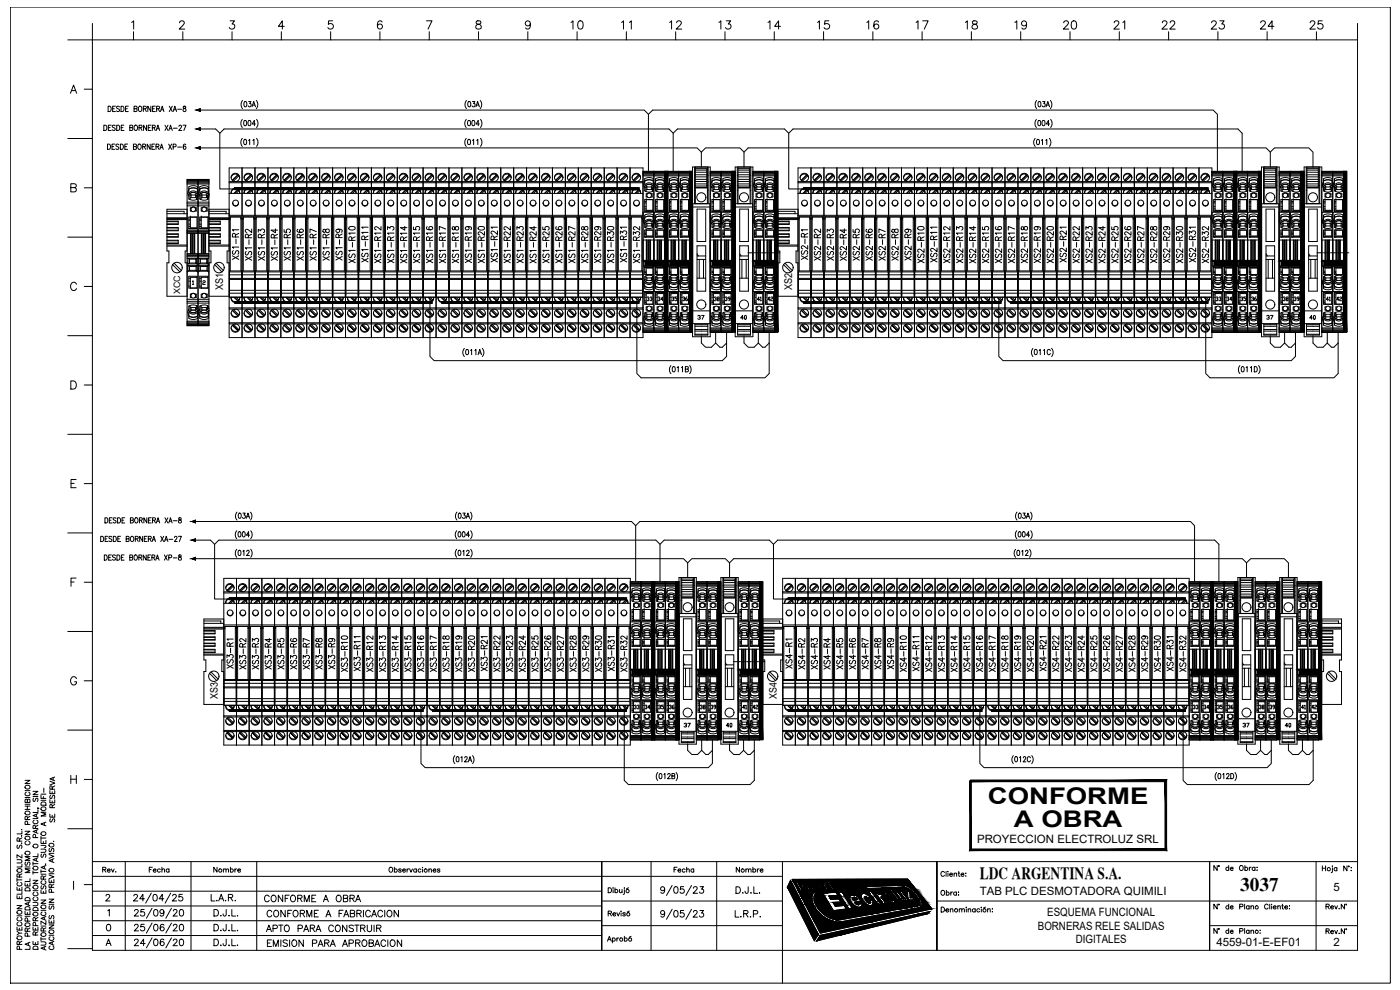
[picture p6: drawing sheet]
<svg xmlns="http://www.w3.org/2000/svg" width="420mm" height="297mm" viewBox="0 0 420 297" stroke-linecap="round" stroke-linejoin="round" font-family="sans-serif">
<defs><g id="words">
<g font-size="6.9">
<text x="296.5" y="241.1">CONFORME</text>
<text x="304.3" y="248.2">A OBRA</text>
</g>
<text font-size="5.8" x="372.2" y="267.4">3037</text>
<g font-size="5.7">
<text x="170.4" y="9.9">10</text>
<text x="185.6" y="9.9">11</text>
<text x="200" y="9.9">12</text>
<text x="214.8" y="9.9">13</text>
<text x="229.7" y="9.9">14</text>
<text x="244.5" y="9.9">15</text>
<text x="259.3" y="9.9">16</text>
<text x="274.1" y="9.9">17</text>
<text x="288.9" y="9.9">18</text>
<text x="303.7" y="9.9">19</text>
<text x="318.2" y="9.9">20</text>
<text x="333.4" y="9.9">21</text>
<text x="347.8" y="9.9">22</text>
<text x="362.7" y="9.9">23</text>
<text x="377.5" y="9.9">24</text>
<text x="392.3" y="9.9">25</text>
</g>
<g font-size="5.3">
<text x="76.9" y="79.4" transform="rotate(-90 76.9 79.4)">XS1-R2</text>
<text x="80.8" y="79.4" transform="rotate(-90 80.8 79.4)">XS1-R3</text>
<text x="84.7" y="79.4" transform="rotate(-90 84.7 79.4)">XS1-R4</text>
<text x="88.5" y="79.4" transform="rotate(-90 88.5 79.4)">XS1-R5</text>
<text x="92.4" y="79.4" transform="rotate(-90 92.4 79.4)">XS1-R6</text>
<text x="96.3" y="79.4" transform="rotate(-90 96.3 79.4)">XS1-R7</text>
<text x="100.2" y="79.4" transform="rotate(-90 100.2 79.4)">XS1-R8</text>
<text x="104.1" y="79.4" transform="rotate(-90 104.1 79.4)">XS1-R9</text>
<text x="247.6" y="79.4" transform="rotate(-90 247.6 79.4)">XS2-R2</text>
<text x="251.5" y="79.4" transform="rotate(-90 251.5 79.4)">XS2-R3</text>
<text x="255.4" y="79.4" transform="rotate(-90 255.4 79.4)">XS2-R4</text>
<text x="259.3" y="79.4" transform="rotate(-90 259.3 79.4)">XS2-R5</text>
<text x="263.2" y="79.4" transform="rotate(-90 263.2 79.4)">XS2-R6</text>
<text x="267.1" y="79.4" transform="rotate(-90 267.1 79.4)">XS2-R7</text>
<text x="270.9" y="79.4" transform="rotate(-90 270.9 79.4)">XS2-R8</text>
<text x="274.8" y="79.4" transform="rotate(-90 274.8 79.4)">XS2-R9</text>
<text x="250.5" y="202.1" transform="rotate(-90 250.5 202.1)">XS4-R4</text>
<text x="79" y="280.8">APTO PARA CONSTRUIR</text>
</g>
<text font-size="5.1" x="294" y="263.6">LDC ARGENTINA S.A.</text>
<g font-size="4.9">
<text x="71.3" y="201.8" transform="rotate(-90 71.3 201.8)">XS3-R1</text>
<text x="82.6" y="202.1" transform="rotate(-90 82.6 202.1)">XS3-R4</text>
<text x="86.4" y="201.8" transform="rotate(-90 86.4 201.8)">XS3-R5</text>
<text x="90.3" y="201.8" transform="rotate(-90 90.3 201.8)">XS3-R6</text>
<text x="101.6" y="201.8" transform="rotate(-90 101.6 201.8)">XS3-R9</text>
<text x="105.5" y="202.8" transform="rotate(-90 105.5 202.8)">XS3-R10</text>
<text x="109.4" y="202.5" transform="rotate(-90 109.4 202.5)">XS3-R11</text>
<text x="120.6" y="202.8" transform="rotate(-90 120.6 202.8)">XS3-R14</text>
<text x="124.5" y="202.8" transform="rotate(-90 124.5 202.8)">XS3-R15</text>
<text x="128.4" y="202.8" transform="rotate(-90 128.4 202.8)">XS3-R16</text>
<text x="139.7" y="202.8" transform="rotate(-90 139.7 202.8)">XS3-R19</text>
<text x="143.6" y="202.8" transform="rotate(-90 143.6 202.8)">XS3-R20</text>
<text x="147.5" y="202.5" transform="rotate(-90 147.5 202.5)">XS3-R21</text>
<text x="151.3" y="202.8" transform="rotate(-90 151.3 202.8)">XS3-R22</text>
<text x="158.8" y="202.8" transform="rotate(-90 158.8 202.8)">XS3-R24</text>
<text x="162.6" y="202.8" transform="rotate(-90 162.6 202.8)">XS3-R25</text>
<text x="166.5" y="202.8" transform="rotate(-90 166.5 202.8)">XS3-R26</text>
<text x="170.4" y="202.8" transform="rotate(-90 170.4 202.8)">XS3-R27</text>
<text x="177.8" y="202.8" transform="rotate(-90 177.8 202.8)">XS3-R29</text>
<text x="181.7" y="202.8" transform="rotate(-90 181.7 202.8)">XS3-R30</text>
<text x="185.6" y="202.5" transform="rotate(-90 185.6 202.5)">XS3-R31</text>
<text x="189.4" y="202.8" transform="rotate(-90 189.4 202.8)">XS3-R32</text>
<text x="238.8" y="201.8" transform="rotate(-90 238.8 201.8)">XS4-R1</text>
<text x="242.7" y="201.8" transform="rotate(-90 242.7 201.8)">XS4-R2</text>
<text x="246.6" y="201.8" transform="rotate(-90 246.6 201.8)">XS4-R3</text>
<text x="257.9" y="201.8" transform="rotate(-90 257.9 201.8)">XS4-R6</text>
<text x="261.8" y="201.8" transform="rotate(-90 261.8 201.8)">XS4-R7</text>
<text x="265.6" y="201.8" transform="rotate(-90 265.6 201.8)">XS4-R8</text>
<text x="276.9" y="202.5" transform="rotate(-90 276.9 202.5)">XS4-R11</text>
<text x="280.8" y="202.8" transform="rotate(-90 280.8 202.8)">XS4-R12</text>
<text x="284.7" y="202.8" transform="rotate(-90 284.7 202.8)">XS4-R13</text>
<text x="288.6" y="202.8" transform="rotate(-90 288.6 202.8)">XS4-R14</text>
<text x="296" y="202.8" transform="rotate(-90 296 202.8)">XS4-R16</text>
<text x="299.9" y="202.8" transform="rotate(-90 299.9 202.8)">XS4-R17</text>
<text x="303.7" y="202.8" transform="rotate(-90 303.7 202.8)">XS4-R18</text>
<text x="307.6" y="202.8" transform="rotate(-90 307.6 202.8)">XS4-R19</text>
<text x="315" y="202.5" transform="rotate(-90 315 202.5)">XS4-R21</text>
<text x="318.9" y="202.8" transform="rotate(-90 318.9 202.8)">XS4-R22</text>
<text x="322.8" y="202.8" transform="rotate(-90 322.8 202.8)">XS4-R23</text>
<text x="326.7" y="202.8" transform="rotate(-90 326.7 202.8)">XS4-R24</text>
<text x="338" y="202.8" transform="rotate(-90 338 202.8)">XS4-R27</text>
<text x="341.8" y="202.8" transform="rotate(-90 341.8 202.8)">XS4-R28</text>
<text x="345.7" y="202.8" transform="rotate(-90 345.7 202.8)">XS4-R29</text>
<text x="357" y="202.8" transform="rotate(-90 357 202.8)">XS4-R32</text>
<text x="78.7" y="271.6">CONFORME A OBRA</text>
<text x="79.4" y="276.2">CONFORME A FABRICACION</text>
<text x="79.4" y="285">EMISION PARA APROBACION</text>
</g>
<g font-size="4.4">
<text x="17.6" y="248" transform="rotate(-90 17.6 248)">SE RESERVA</text>
<text x="43.7" y="262.8">Fecha</text>
<text x="63.1" y="262.8">Nombre</text>
<text x="201.4" y="262.8">Fecha</text>
<text x="220.1" y="262.8">Nombre</text>
</g>
<g font-size="4">
<text x="193.3" y="91.4">33</text>
<text x="196.5" y="91.4">34</text>
<text x="200.7" y="91.4">35</text>
<text x="203.9" y="91.4">36</text>
<text x="213.4" y="91.4">38</text>
<text x="216.6" y="91.4">39</text>
<text x="226.5" y="91.4">41</text>
<text x="229.7" y="91.4">42</text>
<text x="364.1" y="91.4">33</text>
<text x="367.2" y="91.4">34</text>
<text x="371.5" y="91.4">35</text>
<text x="374.6" y="91.4">36</text>
<text x="384.2" y="91.4">38</text>
<text x="387.3" y="91.4">39</text>
<text x="397.2" y="91.4">41</text>
<text x="400.4" y="91.4">42</text>
<text x="208.5" y="97">37</text>
<text x="221.5" y="97">40</text>
<text x="379.2" y="97">37</text>
<text x="392.3" y="97">40</text>
<text x="189.4" y="213.8">33</text>
<text x="192.6" y="213.8">34</text>
<text x="196.8" y="213.8">35</text>
<text x="200" y="213.8">36</text>
<text x="209.2" y="213.8">38</text>
<text x="212.4" y="213.8">39</text>
<text x="221.9" y="213.8">41</text>
<text x="225.1" y="213.8">42</text>
<text x="357" y="213.8">33</text>
<text x="360.5" y="213.8">34</text>
<text x="364.4" y="213.8">35</text>
<text x="367.6" y="213.8">36</text>
<text x="377.1" y="213.8">38</text>
<text x="380.3" y="213.8">39</text>
<text x="389.8" y="213.8">41</text>
<text x="392.6" y="213.8">42</text>
<text x="204.3" y="219.4">37</text>
<text x="217" y="219.4">40</text>
<text x="372.2" y="219.4">37</text>
<text x="384.9" y="219.4">40</text>
</g>
<g font-size="3.4">
<text x="293.2" y="252.9">PROYECCION ELECTROLUZ SRL</text>
<text x="294" y="268.6">TAB PLC DESMOTADORA QUIMILI</text>
<text x="400.2" y="267.4">5</text>
<text x="314.3" y="274.9">ESQUEMA FUNCIONAL</text>
<text x="311.5" y="278.9">BORNERAS RELE SALIDAS</text>
<text x="322.9" y="283">DIGITALES</text>
<text x="365.1" y="283.7">4559-01-E-EF01</text>
<text x="400.2" y="284">2</text>
</g>
<g font-size="3.2">
<text x="67" y="87.1" transform="rotate(-90 67 87.1)">XS1</text>
<text x="237.7" y="87.1" transform="rotate(-90 237.7 87.1)">XS2</text>
</g>
<g font-size="3.1">
<text x="65.4" y="209.6" transform="rotate(-90 65.4 209.6)">XS3</text>
<text x="233.1" y="209.6" transform="rotate(-90 233.1 209.6)">XS4</text>
</g>
<text font-size="2.7" x="54" y="88.2" transform="rotate(-90 54 88.2)">XCC</text>
</g></defs>
<!-- layer: ASHADE -->
<g fill="none" stroke="#000" stroke-width=".3">
<path d="M3.1 2.1h414.2v292.9h-414.2zM7.5 234.1h1.5l-1.5 1h1.5M7.5 239.3h1.5M7.5 237.2h1.5M7.7 235.7a.71 .71 0 0 1 1.1-.1 .71 .71 0 0 1 0 1.1 .71 .71 0 0 1-1.1-.1l-.2-.3zM7.9 237.7a.53 .53 0 0 0-.4 .6 .53 .53 0 0 0 .6 .5 .6 .6 0 0 0 .8-.2 .6 .6 0 0 0-.1-.8l-.2-.1M9.9 237.4h1.5l-1.5 1h1.5M9.9 239h1.5M10.1 239.5l-.2 .3 .2 .7 .4-.2 .3-.7h.5l.1 .5-.2 .4M12.3 238.6v1h1.5M12.3 238.3h1.5M5.1 257.9h1.1l.4 .5-.2 .5h-1.3"/>
<path d="M5.3 253.6l-.2 .3 .2 .7 .3-.1 .6-.9 .4 .3-.2 .7M5.8 252.4l-.1-.9-.5-.1-.1 1h1.5M6.4 253h.1M6.4 250.8h.1M6.4 248.9h.1M6.6 259.3v.8h-1.5M6.6 256.5v.9l-1.5-.9v.9M6.6 249.4v.8h-1.5M6.6 251.4l-.8 .5M7.5 249.4h1.5l-1.5 1h1.5M7.5 242.9h1.5M7.5 241.9h1.5"/>
<path d="M7.5 241.3h1.5M7.6 251.2a.7 .7 0 0 1 .9-.3 .7 .7 0 0 1 .3 1 .72 .72 0 0 1-.9 .1 .72 .72 0 0 1-.3-.8zM7.7 258.6l-.1 .9 .4 .1 .4-.9 .4-.1 .2 .4-.2 .6M7.7 255.5a.71 .71 0 0 1 1.1-.1 .71 .71 0 0 1 0 1.1 .71 .71 0 0 1-1.1-.1l-.2-.3zM7.7 243.5a.71 .71 0 0 1 1.1-.1 .71 .71 0 0 1 0 1 .71 .71 0 0 1-1.1-.1l-.2-.2zM7.9 252.4a.54 .54 0 0 0-.4 .7 .54 .54 0 0 0 .6 .4 .61 .61 0 0 0 .8-.2 .61 .61 0 0 0-.1-.8l-.2-.1M8.2 245.9l-.1-.8-.4-.1-.2 .9h1.5M8.2 240.1l.3-.3h.3l.2 .3v.7h-1.5l.2-1 .4 .1 .1 .9M8.2 241.9v1M8.3 247.4l-.1-.9h-.6l-.1 .9h1.5M9 257h-1.5l1.5 .6-1.5 .6h1.5M9 244.9l-.8 .5"/>
<path d="M9.9 258.6v1M9.9 259.1h1.5M9.9 245.6h1.5M10.3 246.1a.53 .53 0 0 0-.4 .6 .53 .53 0 0 0 .6 .4h.3a.54 .54 0 0 0 .6-.4 .54 .54 0 0 0-.4-.6M10.6 248.6l-.1-.9-.3-.1-.3 .3v.7h1.5M10.7 251.3l-.1-.8-.5-.1-.2 .9h1.5M10.9 244.3v.8M10.9 249.1v.7M10.9 257.6v.7M11.3 242.4l.4 .2M11.4 257.4l-1.5 .5 1.5 .6M11.4 256.2v.8h-1.5"/>
<path d="M11.4 248.9l-1.5 .6 1.5 .5M11.4 244.1l-1.5 .6 1.5 .6M11.4 242.9v.9h-1.5M11.4 247.6l-.8 .5M12.3 254.8h1.1l.4 .4-.2 .5h-1.3M12.3 253.6l1.4 .1v.5l-.4 .1M12.3 252.2v.9h1.5v-.9M12.3 251v1M12.3 251.4h1.5M12.3 240.1h1.5M12.4 240.9a.82 .82 0 0 1 1.4 .2v.5h-1.5zM12.5 256.3l-.2 .3 .2 .6 .4-.1 .3-.8 .5 .1 .1 .5-.2 .3"/>
<path d="M13 252.5v.6M13.3 259.9v.7M13.7 259.3h.1M13.8 259.7l-1.5 .6 1.5 .5M13.8 246.7l-1.5 .5 1.5 .6M13.8 243.7h-1.5l1.5 .6-1.5 .5h1.5M14.7 256.4l1.5 .5-1.5 .6M14.7 256h1.5M14.9 254.6l-.1 .8 .4 .1 .4-.9h.4l.2 .3-.2 .6M15.7 257.9v.7M16 252.4h.1M16.2 257.6l-1.5 .6 1.5 .6"/>
<path d="M5.1 278.2v.9h1.5v-.9M5.1 271.7h1.5l-1.5 1h1.5M5.1 268.7v.9h1.5v-.9M5.1 266.2v.9h1.5v-.9M5.1 279.4l.7 .6M5.1 274.8h1.5M5.1 264h1.5M5.1 263.5v1M5.2 273.4a.7 .7 0 0 1 .9-.2 .7 .7 0 0 1 .3 .9 .72 .72 0 0 1-.9 .1 .72 .72 0 0 1-.3-.8zM5.2 260.9a.7 .7 0 0 1 .9-.3 .7 .7 0 0 1 .3 1 .73 .73 0 0 1-.9 .1 .73 .73 0 0 1-.3-.8zM5.4 276.7a.55 .55 0 0 0-.3 .7 .55 .55 0 0 0 .6 .4h.3a.54 .54 0 0 0 .6-.4 .54 .54 0 0 0-.4-.7M5.4 275.3a.55 .55 0 0 0-.3 .6 .55 .55 0 0 0 .6 .4h.3a.54 .54 0 0 0 .6-.4 .54 .54 0 0 0-.4-.6"/>
<path d="M5.4 264.8a.55 .55 0 0 0-.3 .6 .55 .55 0 0 0 .6 .4h.3a.54 .54 0 0 0 .6-.4 .54 .54 0 0 0-.4-.6M5.8 263.2l-.1-.9-.3-.1-.3 .3v.7h1.5M5.8 266.5v.6M5.8 269.1v.5M5.8 278.5v.6M6.6 280h-.8l-.7 .6M6.6 267.4v.9h-1.5M6.6 262.2l-.8 .5M7.5 273.4v.9h1.5v-.9M7.5 264.9v.9h1.5v-.9M7.5 274.9h1.5M7.5 260.1h1.5"/>
<path d="M7.6 277.2a.7 .7 0 0 1 .9-.3 .7 .7 0 0 1 .3 1 .72 .72 0 0 1-.9 .1 .72 .72 0 0 1-.3-.8zM7.6 272.3a.84 .84 0 0 1 1.4 .2v.5h-1.5zM7.6 269.6a.82 .82 0 0 1 1.4 .2v.5h-1.5zM7.6 266.6a.81 .81 0 0 1 1-.2 .81 .81 0 0 1 .4 .9h-1.5zM8.2 279.4l-.1-.8-.4-.1-.2 .9h1.5M8.2 265.3v.5M8.2 273.8v.5M8.3 276.4l-.1-.8-.5-.1-.2 .9h1.5M8.5 270.8v.7M9 270.6l-1.5 .6 1.5 .5M9 263.6v.9h-1.5M9 260.7h-1.5l1.5 .5-1.5 .6h1.5"/>
<path d="M9 278.4l-.8 .5M9.9 278.2v.9h1.5v-.9M9.9 270.7h1.1l.4 .5-.2 .5h-1.3M9.9 264.1h1.5l-1.5 1h1.5M9.9 267.2h1.5M9.9 261.8h1.5M9.9 261.3v1M10 272.5a.82 .82 0 0 1 1.4 .2v.5h-1.5zM10.3 269.2a.54 .54 0 0 0-.4 .6 .54 .54 0 0 0 .6 .5h.3a.55 .55 0 0 0 .6-.5 .55 .55 0 0 0-.4-.6M10.3 267.7a.54 .54 0 0 0-.4 .6 .54 .54 0 0 0 .6 .5h.3a.55 .55 0 0 0 .6-.5 .55 .55 0 0 0-.4-.6M10.6 276.3l-.1-.9-.3-.1-.3 .3v.7h1.5M10.6 278.5v.6"/>
<path d="M10.7 277.7l-.1-.8-.5-.1-.2 .9h1.5M11.4 279.6l-.8 .5M11.4 275.3l-.8 .5M12.3 270.1h1.5l-1.5 .9h1.5M12.3 267.1v.9h1.5v-.9M12.3 261v.9M12.3 277.9h1.5M12.3 273.1h1.5M12.3 262.3h1.5M12.3 261.5h1.5M12.5 265.8l-.2 .3 .2 .6 .4-.1 .3-.8h.4l.2 .3-.2 .6M12.7 273.6a.54 .54 0 0 0-.4 .7 .54 .54 0 0 0 .6 .4h.3a.55 .55 0 0 0 .6-.4 .55 .55 0 0 0-.4-.7"/>
<path d="M12.7 264.3a.54 .54 0 0 0-.4 .6 .54 .54 0 0 0 .6 .4h.3a.55 .55 0 0 0 .6-.4 .55 .55 0 0 0-.4-.6M13 279.3l-.1-.8-.5-.1-.1 .9h1.5M13 263.8l-.1-.9-.3-.1-.3 .4v.6h1.5M13 267.4v.6M13.3 275.2v.7M13.8 276.4v1l-1.5-1v1M13.8 275l-1.5 .6 1.5 .5M13.8 278.4l-.8 .5M13.8 262.8l-.8 .5M14.7 277.5h1.5l-1.5 1h1.5M14.7 276v1h1.5v-1M14.7 269.8h1.5l-1.5 .9h1.5"/>
<path d="M14.7 263.8v1h1.5v-1M14.7 262.5l1.5 .6-1.5 .5M14.7 271.3h1.5M14.7 262.2h1.5M14.9 274.7l-.2 .3 .1 .6h.4l.4-.8 .4-.1 .2 .3-.2 .7M14.9 271.8l-.2 .4 .2 .6 .4-.1 .5-.9 .4 .4-.2 .6M15.4 266.2l-.1-.8-.5-.1-.1 .9h1.5M15.4 264.2v.6M15.4 276.4v.6M15.5 267.7l-.1-.8-.6-.1-.1 .9h1.5M16.2 265.3l-.8 .5M5.2 281.1a.7 .7 0 0 1 .9-.3 .7 .7 0 0 1 .3 1 .73 .73 0 0 1-.9 .1 .73 .73 0 0 1-.3-.8z"/>
<path d="M5.8 283.4l-.1-.9-.3-.1-.3 .3v.7h1.5M5.9 284.8l-.1-.8-.6-.1-.1 .9h1.5M6.6 282.4l-.8 .5M8.3 280.9l-.1-.8-.5-.1-.2 .9h1.5M8.5 282.9v.7M9 284v.8h-1.5M9 282.7l-1.5 .6 1.5 .6M9.9 282.5v.9h1.5v-.9M10.1 284h1.1l.2 .8h-1.5zM10.6 280.6l-.1-.9-.3-.1-.3 .3v.7h1.5M10.6 282.8v.6M12.3 282.6h1.1l.4 .4-.2 .5-1.3 .1"/>
<path d="M12.3 281.7h1.5M12.3 281.2v1M13.3 284.1v.7M13.8 283.9l-1.5 .6 1.5 .6M14.7 280.6h1.5M15 283.9a.55 .55 0 0 0-.3 .6 .55 .55 0 0 0 .6 .4h.3a.55 .55 0 0 0 .6-.4 .55 .55 0 0 0-.4-.6M15 281.1a.55 .55 0 0 0-.3 .6 .55 .55 0 0 0 .6 .5h.3a.55 .55 0 0 0 .6-.5 .55 .55 0 0 0-.4-.6M15.7 282.7v.7M16.2 282.5l-1.5 .5 1.5 .6M27.7 285.1v-273.1h379.7v273.1M234.8 285.1v9.9"/>
<circle cx="10.6" cy="253.8" r=".69"/>
<circle cx="13" cy="242.7" r=".69"/>
<circle cx="13" cy="250.1" r=".69"/>
<circle cx="15.4" cy="253.6" r=".68"/>
<circle cx="10.6" cy="266.2" r=".68"/>
<circle cx="10.6" cy="274.3" r=".69"/>
<circle cx="10.6" cy="260.5" r=".69"/>
<circle cx="13" cy="272.1" r=".69"/>
<circle cx="15.4" cy="279.6" r=".68"/>
<circle cx="15.4" cy="261.1" r=".68"/>
<circle cx="13" cy="280.4" r=".68"/>
</g>
<!-- layer: Texto-rotulo -->
<g fill="none" stroke="#000" stroke-width=".3">
<path d="M20.3 12h7.4M39.5 6.7l.6-.4v2.4M40.1 9.5v2.5M53.9 6.8l.5-.5 .8 .2a.74 .74 0 0 1-.3 1l-1.1 1.2h1.6M54.9 9.5v2.5M69.1 6.3h1.3l-.8 .9a.82 .82 0 0 1 .7 1.3 .82 .82 0 0 1-1.5-.2M69.6 9.5v2.5M84.4 9.5v2.5M85.3 7.9h-1.7l1.1-1.6v2.4M99.2 9.5v2.5M99.8 6.3h-1.2l-.1 1a.87 .87 0 0 1 1.3 0 .87 .87 0 0 1-.1 1.3 .87 .87 0 0 1-1.3-.3M114 9.5v2.5"/>
<path d="M114.7 6.6a.69 .69 0 0 0-1.1-.2 1.41 1.41 0 0 0 .5 2.3 .76 .76 0 0 0 .7-.8 .76 .76 0 0 0-.8-.7 .76 .76 0 0 0-.7 .7M128 6.3h1.6l-1.1 2.4M128.8 9.5v2.5M143 6.4a.49 .49 0 0 0 .3 .8 .87 .87 0 0 1 .9 .4 .87 .87 0 0 1 0 1l-.8 .1-.5-.2a.91 .91 0 0 1 .1-1 .91 .91 0 0 1 1-.3 .49 .49 0 0 0 .2-.8zM143.6 9.5v2.5M158.4 9.5v2.5M159.2 7.1a.77 .77 0 0 1-1.1 .7 .77 .77 0 0 1-.3-1.2 .77 .77 0 0 1 1.2 0 1.3 1.3 0 0 1-.8 2.1l-.4-.3M173.2 9.5v2.5M188 9.5v2.5M202.8 9.5v2.5M217.6 9.5v2.5M232.4 9.5v2.5"/>
<path d="M247.2 9.5v2.5M262 9.5v2.5M276.7 9.5v2.5M291.5 9.5v2.5M306.3 9.5v2.5M321.1 9.5v2.5M335.9 9.5v2.5M350.7 9.5v2.5M365.5 9.5v2.5M380.3 9.5v2.5M395.1 9.5v2.5M407.4 7v5"/>
<path d="M21.1 28l1-2.5 .9 2.5M21.5 27.2h1.2M25.3 26.8h2.4M20.3 41.6h7.4M21.3 56.3l1.4-.1 .2-.4-.1-.4-.5-.3h-1v2.5h1a.65 .65 0 0 0 .6-.7 .65 .65 0 0 0-.6-.6M25.3 56.4h2.4M20.3 71.1h7.4M23 85.3a.92 .92 0 0 0-1.1-.6 .92 .92 0 0 0-.7 .9 1.02 1.02 0 0 0 .3 1.3 1.02 1.02 0 0 0 1.3-.1l.2-.2M25.3 85.9h2.4M20.3 100.7h7.4M21.3 114.3h.8a1.31 1.31 0 0 1 .8 1.2 1.31 1.31 0 0 1-.8 1.2h-.8zM25.3 115.5h2.4"/>
<path d="M20.3 130.3h7.4M20.3 159.9h7.4M21.3 145h.9M22.8 143.9h-1.5v2.4h1.5M25.3 145.1h2.4M21.3 174.6h.9M22.8 173.4h-1.5v2.5M25.3 174.7h2.4M20.3 189.5h7.4M20.3 219.1h7.4M23 203.6a.91 .91 0 0 0-1.1-.6 .91 .91 0 0 0-.7 1v.6a.89 .89 0 0 0 .9 .9 .89 .89 0 0 0 .9-.9h-.6M25.3 204.3h2.4"/>
<path d="M21.3 232.6v2.5M21.3 233.8h1.6M22.9 232.6v2.5M25.3 233.9h2.4M20.3 248.7h7.4M22.1 264.4v2.5M25.3 265.4h2.4M20.3 284.6h7.4"/>
</g>
<!-- layer: TEXTOS -->
<g fill="none" stroke="#000" stroke-width=".3">
<path d="M27.7 7v5M31.2 37.6a.8 .8 0 0 1 .9 .8 .8 .8 0 0 1-.9 .7zM32.4 31.9a.81 .81 0 0 1 1 .8 .81 .81 0 0 1-1 .8zM32.5 38.3h.5M33.4 37.6h-.9v1.5h.9M33.8 32.6h.5M34.6 37.8l-.4-.2-.5 .2 .1 .3 .8 .6-.4 .4-.5-.2M34.6 31.9h-.8v1.6h.8M35 37.6a.8 .8 0 0 1 .9 .8 .8 .8 0 0 1-.9 .7zM35.9 32.1l-.4-.2-.5 .2 .1 .4 .8 .5-.4 .5-.5-.3M36.3 31.9a.81 .81 0 0 1 .9 .8 .81 .81 0 0 1-.9 .8zM36.4 38.3h.5"/>
<path d="M37.2 37.6h-.8v1.5h.8M37.7 32.6h.5M38.5 31.9h-.8v1.6h.8M38.9 38.3l.8-.1v-.6h-.8v1.5l.9-.1 .1-.4-.4-.3M40.2 32.6h.8v-.7h-.8v1.6l.9-.2v-.4l-.3-.3M40.5 37.6h.1a.75 .75 0 0 1 .7 .8 .75 .75 0 0 1-.8 .7l-.3-.6zM41.7 38.3l.8-.1v-.6h-.8v1.5M41.8 31.9h.1a.76 .76 0 0 1 .7 .8 .76 .76 0 0 1-.8 .7l-.3-.5zM42.2 38.3l.4 .8M43 32.6h.8v-.7h-.8v1.6M43.5 32.6l.4 .9M44 37.6v1.5l-.9-1.5v1.5"/>
<path d="M44.5 38.3h.5M45.3 31.9v1.6l-.9-1.6v1.6M45.3 37.6h-.8v1.5h.8M45.7 38.3l.8-.1v-.6h-.8v1.5M45.8 32.6h.5M46.2 38.3l.4 .8M46.6 31.9h-.8v1.6h.8M46.9 39.1l.5-1.5 .5 1.5M47 32.6h.8v-.7h-.8v1.6M47.1 38.6h.6M47.5 32.6l.4 .9M48.2 33.5l.5-1.6 .5 1.6"/>
<path d="M48.4 32.9h.6M49.5 37.6l.9 1.5M50.4 37.6l-.9 1.5M50.7 39.1l.5-1.5 .5 1.5M50.8 31.9l.9 1.6M50.9 38.6h.6M51.7 31.9l-.9 1.6M52 33.5l.5-1.6 .5 1.6M52 38.5h1.2M52.2 32.9h.6M53.3 32.8h1.2M53.7 37.9l.3-.3 .5 .3-.9 1.2h.9"/>
<path d="M54.9 37.6h.9l-.6 1.5M55.1 31.9v.5a.59 .59 0 0 1 .6 .3 .59 .59 0 0 1-.2 .8 .51 .51 0 0 1-.6-.6 .51 .51 0 0 1 .7-.4l.1-.6zM72.7 35.8a1.84 1.84 0 0 0 0 2.5M72.8 30.1a1.87 1.87 0 0 0 0 2.5M73.3 36.2l.2-.1a.87 .87 0 0 1 .5 .8 .87 .87 0 0 1-.5 .8l-.4-.7zM73.4 30.5h.2a.87 .87 0 0 1 .5 .8 .87 .87 0 0 1-.5 .8l-.4-.7zM74.6 36.2l.2-.1a.87 .87 0 0 1 .5 .8 .87 .87 0 0 1-.5 .8l-.4-.7zM74.6 30.5h.7l-.4 .6a.48 .48 0 0 1 .4 .7 .48 .48 0 0 1-.8-.1M75.6 32.1l.6-1.6 .5 1.6M75.8 31.5h.7M76.7 37.2h-1l.6-1.1v1.6M76.9 30.1a1.87 1.87 0 0 1 0 2.5"/>
<path d="M77 35.8a1.84 1.84 0 0 1 0 2.5M139.9 35.8a1.84 1.84 0 0 0 0 2.5M140 30.1a1.87 1.87 0 0 0 0 2.5M140.5 36.2l.2-.1a.87 .87 0 0 1 .5 .8 .87 .87 0 0 1-.5 .8l-.4-.7zM140.6 30.5h.2a.87 .87 0 0 1 .5 .8 .87 .87 0 0 1-.5 .8l-.4-.7zM141.8 36.2l.2-.1a.86 .86 0 0 1 .5 .8 .86 .86 0 0 1-.5 .8l-.4-.7zM141.8 30.5h.7l-.4 .6a.49 .49 0 0 1 .4 .7 .49 .49 0 0 1-.8-.1M142.8 32.1l.5-1.6 .6 1.6M143 31.5h.7M143.9 37.2h-1l.6-1.1v1.6M144.1 30.1a1.87 1.87 0 0 1 0 2.5M144.2 35.8a1.84 1.84 0 0 1 0 2.5"/>
<path d="M311 35.8a1.84 1.84 0 0 0 0 2.5M311.1 30.1a1.87 1.87 0 0 0 0 2.5M311.6 36.2l.2-.1a.87 .87 0 0 1 .5 .8 .87 .87 0 0 1-.5 .8l-.4-.7zM311.7 30.5h.2a.87 .87 0 0 1 .5 .8 .87 .87 0 0 1-.5 .8l-.4-.7zM312.9 36.2l.2-.1a.87 .87 0 0 1 .5 .8 .87 .87 0 0 1-.5 .8l-.4-.7zM312.9 30.5h.7l-.4 .6a.49 .49 0 0 1 .4 .7 .49 .49 0 0 1-.8-.1M313.9 32.1l.6-1.6 .5 1.6M314.1 31.5h.7M315 37.2h-1l.7-1.1v1.6M315.2 30.1a1.87 1.87 0 0 1 0 2.5M315.3 35.8a1.84 1.84 0 0 1 0 2.5M32.3 43.2a.8 .8 0 0 1 .9 .8 .8 .8 0 0 1-.9 .8z"/>
<path d="M33.6 44h.5M34.4 43.2h-.8v1.6h.8M35.7 43.5l-.4-.3-.5 .3 .1 .3 .7 .4-.1 .6h-.4l-.3-.2M36.1 43.2a.8 .8 0 0 1 .9 .8 .8 .8 0 0 1-.9 .8zM37.5 44h.5M38.3 43.2h-.8v1.6h.8M40 44l.8-.1 .1-.5-.9-.2v1.6l.9-.1 .1-.4-.4-.3M41.6 43.3l.1-.1a.76 .76 0 0 1 .7 .9 .76 .76 0 0 1-.8 .7l-.3-.6zM42.8 44l.8-.1v-.5l-.8-.2v1.6M43.3 44l.4 .8M45.1 43.2v1.6l-.9-1.6v1.6M45.6 44h.5"/>
<path d="M46.4 43.2h-.8v1.6h.8M46.8 44l.8-.1v-.5l-.8-.2v1.6M47.3 44l.4 .8M48 44.8l.5-1.6 .5 1.6M48.2 44.3h.6M50.6 43.2l.9 1.6M51.5 43.2l-.9 1.6M52 44.1l.7-.1 .1-.6-.8-.2v1.6M53.3 44.1h1.2M55.8 43.5l-.3-.3a.89 .89 0 0 0-.1 1.6 .45 .45 0 0 0 .5-.4 .45 .45 0 0 0-.4-.5 .45 .45 0 0 0-.5 .4M72.7 41.5a1.84 1.84 0 0 0 0 2.4M73.3 41.9l.2-.1a.87 .87 0 0 1 .5 .8 .87 .87 0 0 1-.5 .8l-.4-.7z"/>
<path d="M74.6 42.1l.3-.3v1.6M75.9 42.1l.3-.3v1.6M77 41.5a1.84 1.84 0 0 1 0 2.4M139.9 41.5a1.84 1.84 0 0 0 0 2.4M140.5 41.9l.2-.1a.87 .87 0 0 1 .5 .8 .87 .87 0 0 1-.5 .8l-.4-.7zM141.8 42.1l.3-.3v1.6M143.1 42.1l.3-.3v1.6M144.2 41.5a1.84 1.84 0 0 1 0 2.4M310.7 41.5a1.78 1.78 0 0 0 0 2.4M311.3 41.9l.1-.1a.86 .86 0 0 1 .6 .8 .86 .86 0 0 1-.6 .8l-.3-.7zM312.5 42.1l.4-.3v1.6M313.8 42.1l.4-.3v1.6"/>
<path d="M314.9 41.5a1.84 1.84 0 0 1 0 2.4M69.7 76.8l1.9 1M70 75.2l-.3 .4 .1 .5 .6 .1 .4-.8 .6-.2 .2 .4-.2 .7M70.7 71.1l-.1-.9h-.8l-.1 .9h1.9M71.6 74.1h-1.9l.4 .4M71.6 68.9h-1.9l.4 .4M71.6 76.8l-1.9 1M71.6 70l-.9 .6M104.7 77.8l1.9 1M104.8 68.2l1-.2 .7 .2 .1 .2a1.04 1.04 0 0 1-1 .6 1.04 1.04 0 0 1-.9-.6zM104.9 76.2l-.2 .4 .2 .7 .5-.2 .6-.9h.3l.3 .4-.3 .7M105.6 72.1l-.1-.9-.6-.1-.2 1h1.9"/>
<path d="M106.6 75.1h-1.9l.4 .4M106.6 69.9h-1.9l.4 .4M106.6 77.8l-1.9 1M106.6 71l-1 .6M108.6 77.5l1.9 1.1M108.8 76l-.2 .4v.5l.6 .1 .4-.9 .6-.1 .3 .4-.3 .7M109.5 71.9l-.1-.9-.7-.1-.1 1h1.9M109.6 72.5v1.4M110.5 74.9h-1.9l.3 .4M110.5 69.7h-1.9l.3 .4M110.5 68.2h-1.9l.3 .4M110.5 77.5l-1.9 1.1"/>
<path d="M110.5 70.8l-1 .5M112.4 77.8l1.9 1M112.7 76.2l-.3 .4 .1 .5 .6 .1 .4-.8 .6-.2 .2 .4-.2 .7M113.3 72.1v-.9l-.7-.1-.2 1h1.9M113.5 72.7v1.4M114.3 75.1h-1.9l.4 .4M114.3 69.9h-1.9l.4 .4M114.3 68v1l-.9-.8-.6-.2-.3 .2-.1 .4 .5 .3M114.3 77.8l-1.9 1M114.3 71l-1 .6M116.3 68.9v-.9l.8 .5a.58 .58 0 0 1 .9-.5 .58 .58 0 0 1-.1 1M116.3 77.8l1.9 1"/>
<path d="M116.6 76.2l-.3 .4 .3 .7 .4-.1 .7-1h.3l.2 .4-.2 .7M117.2 72.1l-.1-.9-.6-.1-.2 1h1.9M117.4 72.7v1.4M118.2 75.1h-1.9l.4 .4M118.2 69.9h-1.9l.4 .4M118.2 77.8l-1.9 1M118.2 71l-1 .6M120.2 77.8l1.9 1.1M120.5 76.2l-.3 .4 .3 .7 .4-.1 .4-.8h.7l.1 .5-.3 .4M121.1 72.1l-.1-.9-.6-.1-.2 1h1.9M121.3 72.8v1.4M121.5 67.9v1.2l-1.3-.8h1.9"/>
<path d="M122.1 75.2h-1.9l.4 .4M122.1 70h-1.9l.4 .4M122.1 77.8l-1.9 1.1M122.1 71.1l-1 .5M124.1 68.1v.8h.8a.59 .59 0 0 1 0-.8 .59 .59 0 0 1 .9 .1 .59 .59 0 0 1-.2 .8M124.1 77.8l1.9 1M124.4 76.2l-.3 .4 .3 .7 .4-.2 .7-.9h.2l.3 .4-.3 .7M125 72.1l-.1-.9-.6-.1-.2 1h1.9M125.2 72.7v1.4M126 75.1h-1.9l.3 .4M126 69.9h-1.9l.3 .4M126 77.8l-1.9 1"/>
<path d="M126 71l-1 .6M128 77.8l1.9 1M128.2 76.2l-.2 .4 .2 .7 .4-.1 .7-1h.3l.3 .4-.3 .7M128.2 68l-.2 .3a1.06 1.06 0 0 0 .9 .7 1.06 1.06 0 0 0 1-.6 .55 .55 0 0 0-.8-.5 .55 .55 0 0 0-.1 1h.2M128.9 72.1l-.1-.9-.7-.1-.1 1h1.9M129.1 72.7v1.4M129.9 75.1h-1.9l.3 .4M129.9 69.9h-1.9l.3 .4M129.9 77.8l-1.9 1M129.9 71l-1 .6M131.8 77.8l2 1M132.1 76.2l-.3 .4 .1 .5 .6 .1 .4-.8 .6-.2 .3 .4-.3 .7"/>
<path d="M132.8 72.1l-.1-.9-.7-.1-.2 1h2M132.9 72.7v1.4M133.8 75.1h-2l.4 .4M133.8 69.9h-2l.4 .4M133.8 68.7l-2-.7v1M133.8 77.8l-2 1M133.8 71l-1 .6M135.7 77.8l1.9 1M135.8 68.1v.8h.6a.7 .7 0 0 1 .4-.9 .7 .7 0 0 1 .8 .3 .62 .62 0 0 1-.6 .8 .62 .62 0 0 1-.5-.9l-.3-.2zM136 76.2l-.3 .4 .3 .7 .5-.2 .6-.9h.3l.2 .4-.2 .7M136.6 72.1l-.1-.9-.6-.1-.2 1h1.9M136.8 72.7v1.4"/>
<path d="M137.6 75.1h-1.9l.4 .4M137.6 69.9h-1.9l.4 .4M137.6 77.8l-1.9 1M137.6 71l-1 .6M139.6 77.7l1.9 1.1M139.9 76.2l-.3 .4 .1 .5 .6 .1 .4-.9 .5-.1 .3 .4-.3 .6M140.3 68a.51 .51 0 0 1 .3 .7 .51 .51 0 0 1-.7 .2 .51 .51 0 0 1 0-.8l.4-.1a.91 .91 0 0 1 1.2 .6l-.3 .3M140.5 72.1l-.1-1h-.6l-.2 1h1.9M140.7 72.7v1.4M141.5 75.1h-1.9l.4 .4M141.5 69.9h-1.9l.4 .4M141.5 77.7l-1.9 1.1"/>
<path d="M141.5 71l-1 .5M143.5 77.8l1.9 1M143.6 68.2l1.4-.2 .4 .6-.4 .3h-1.2l-.3-.3zM143.8 76.2l-.3 .4 .1 .5 .5 .1 .5-.8 .5-.2 .3 .4-.3 .7M144.4 72.1l-.1-.9-.6-.1-.2 1h1.9M144.6 72.7v1.4M145.4 75.1h-1.9l.3 .4M145.4 69.5v1.1l-.9-.8-.7-.2-.2 .1-.1 .5 .5 .3M145.4 77.8l-1.9 1M145.4 71l-1 .6M147.4 77.5l1.9 1.1M147.6 76l-.2 .4 .2 .7 .4-.1 .7-1h.3l.3 .4-.3 .7"/>
<path d="M148.3 71.9l-.1-.9-.6-.1-.2 1h1.9M148.5 72.5v1.4M149.3 74.9h-1.9l.3 .4M149.3 69.3v1l-.9-.7-.7-.3-.3 .3v.3l.4 .4M149.3 68.2h-1.9l.3 .4M149.3 77.5l-1.9 1.1M149.3 70.8l-1 .5M151.3 77.8l1.9 1M151.5 76.2l-.2 .4 .2 .7 .5-.2 .3-.7h.8l.1 .5-.3 .4M152.2 72.1l-.1-.9-.7-.1-.1 1h1.9M152.3 72.7v1.4M153.2 75.1h-1.9l.3 .4"/>
<path d="M153.2 69.5v1.1l-1.4-1-.5 .3v.4l.4 .2M153.2 68v1l-1.4-1-.5 .3v.5l.4 .1M153.2 77.8l-1.9 1M153.2 71l-1 .6M155.1 68.9v-.9l.8 .5a.58 .58 0 0 1 .9-.5 .58 .58 0 0 1-.1 1M155.1 77.8l1.9 1M155.4 76.2l-.3 .4 .3 .7 .5-.2 .6-.9h.3l.2 .4-.2 .7M156 72.1v-.9l-.7-.1-.2 1h1.9M156.2 72.7v1.4M157 75.1h-1.9l.4 .4M157 69.5v1.1l-.9-.8a.52 .52 0 0 0-.7-.2 .52 .52 0 0 0-.2 .7l.4 .2M157 77.8l-1.9 1"/>
<path d="M157 71l-1 .6M159 77.8l1.9 1.1M159.3 76.2l-.3 .4 .3 .7 .4-.1 .7-1h.3l.2 .4-.2 .7M159.9 72.1l-.1-.9-.6-.1-.2 1h1.9M160.1 72.8v1.4M160.3 67.9v1.2l-1.3-.8h1.9M160.9 75.2h-1.9l.4 .4M160.9 69.5v1.1l-1.5-1-.3 .2-.1 .4 .5 .3M160.9 77.8l-1.9 1.1M160.9 71.1l-1 .5M162.9 68.1v.8h.8a.59 .59 0 0 1 .1-.8 .59 .59 0 0 1 .8 .1 .59 .59 0 0 1-.2 .8M162.9 77.8l1.9 1"/>
<path d="M163.2 76.2l-.3 .4 .1 .5 .5 .1 .5-.8 .5-.2 .3 .4-.3 .7M163.8 72.1l-.1-.9-.6-.1-.2 1h1.9M164 72.7v1.4M164.8 75.1h-1.9l.4 .4M164.8 69.5v1.1l-1.4-1-.5 .3 .1 .4 .3 .2M164.8 77.8l-1.9 1M164.8 71l-1 .6M166.8 77.8l1.9 1M167 76.2l-.2 .4 .2 .7 .5-.2 .6-.9h.3l.3 .4-.3 .7M167 68l-.2 .3a1.08 1.08 0 0 0 .9 .7 1.08 1.08 0 0 0 1-.6 .55 .55 0 0 0-.8-.5 .55 .55 0 0 0-.1 1h.2M167.7 72.1l-.1-.9-.6-.1-.2 1h1.9M167.9 72.7v1.4"/>
<path d="M168.7 75.1h-1.9l.4 .4M168.7 69.5v1.1l-.9-.8-.6-.2-.4 .3v.3l.4 .3M168.7 77.8l-1.9 1M168.7 71l-1 .6M170.7 77.8l1.9 1M170.9 76.2l-.2 .4 .1 .5 .5 .1 .4-.8 .6-.2 .3 .4-.3 .7M171.6 72.1l-.1-.9-.7-.1-.1 1h1.9M171.7 72.7v1.4M172.6 75.1h-1.9l.3 .4M172.6 69.5v1.1l-1.4-1-.5 .3 .1 .4 .3 .2M172.6 68.7l-1.9-.7v1M172.6 77.8l-1.9 1"/>
<path d="M172.6 71l-1 .6M174.5 77.8l1.9 1M174.6 68.1v.8h.6a.69 .69 0 0 1 .4-.9 .69 .69 0 0 1 .8 .3 .62 .62 0 0 1-.6 .8 .62 .62 0 0 1-.5-.9l-.3-.2zM174.8 76.2l-.3 .4 .3 .7 .5-.2 .4-.8 .7 .1v.5l-.2 .4M175.5 72.1l-.1-.9-.7-.1-.2 1h1.9M175.6 72.7v1.4M176.4 75.1h-1.9l.4 .4M176.4 69.5v1.1l-.9-.8-.6-.2-.3 .1-.1 .5 .5 .3M176.4 77.8l-1.9 1M176.4 71l-.9 .6M178.4 77.7l1.9 1.1M178.7 76.2l-.3 .4 .3 .6h.4l.7-1a.57 .57 0 0 1 .5 .4 .57 .57 0 0 1-.2 .6"/>
<path d="M179.1 68a.55 .55 0 0 1 .4 .8 .55 .55 0 0 1-1 0l-.1-.3a1.05 1.05 0 0 1 1-.6 1.05 1.05 0 0 1 .9 .7l-.2 .3M179.3 72.1l-.1-1h-.6l-.2 1h1.9M179.5 72.7v1.4M180.3 75.1h-1.9l.4 .4M180.3 69.5v1l-.9-.7-.6-.3-.4 .3v.4l.5 .2M180.3 77.7l-1.9 1.1M180.3 71l-1 .5M182.3 70.4v-.8l.7 .4a.58 .58 0 0 1 .9-.4 .58 .58 0 0 1 0 1M182.3 77.8l1.9 1M182.4 68.2l1.5-.2 .3 .6-.3 .3h-1.2l-.4-.3zM182.6 76.2l-.3 .4 .3 .7 .4-.2 .4-.7h.7l.1 .5-.3 .4M183.2 72.1l-.1-.9-.6-.1-.2 1h1.9"/>
<path d="M183.4 72.7v1.4M184.2 75.1h-1.9l.4 .4M184.2 77.8l-1.9 1M184.2 71l-1 .6M186.2 70.2v-.9l.7 .5a.58 .58 0 0 1 .9-.5 .58 .58 0 0 1-.1 1M186.2 77.5l1.9 1.1M186.5 76l-.3 .4 .3 .7 .4-.2 .7-.9h.2l.3 .4-.3 .7M187.1 71.9l-.1-.9-.6-.1-.2 1h1.9M187.3 72.5v1.4M188.1 74.9h-1.9l.3 .4M188.1 68.2h-1.9l.3 .4M188.1 77.5l-1.9 1.1"/>
<path d="M188.1 70.8l-1 .5M190.1 70.4v-.8l.7 .4a.58 .58 0 0 1 .9-.4 .58 .58 0 0 1-.1 1M190.1 77.8l1.9 1M190.4 76.2l-.3 .4 .1 .5 .5 .1 .5-.8 .5-.2 .3 .4-.3 .7M191 72.1l-.1-.9-.7-.1-.1 1h1.9M191.2 72.7v1.4M192 75.1h-1.9l.3 .4M192 68v1l-.9-.8-.7-.2-.2 .2-.1 .4 .4 .3M192 77.8l-1.9 1M192 71l-1 .6M240.5 76.8l1.9 1M240.7 75.2l-.2 .4 .2 .7 .5-.2 .5-.8 .6 .1 .1 .5-.3 .4"/>
<path d="M241.4 71.1l-.1-.9h-.7l-.1 .9h1.9M242.4 73.7v1l-.9-.7-.6-.3-.4 .3v.4l.4 .3M242.4 68.9h-1.9l.4 .4M242.4 76.8l-1.9 1M242.4 70l-1 .6M275.4 77.8l1.9 1M275.5 68.2l1.5-.2 .3 .6-.3 .3h-1.2l-.4-.3zM275.7 76.2l-.3 .4 .1 .5 .6 .1 .4-.8 .6-.2 .2 .4-.2 .7M276.3 72.1l-.1-.9-.6-.1-.2 1h1.9M277.3 74.7v1l-1.5-1-.3 .2-.1 .5 .5 .3M277.3 69.9h-1.9l.4 .4M277.3 77.8l-1.9 1"/>
<path d="M277.3 71l-1 .6M279.3 77.5l1.9 1.1M279.6 76l-.3 .4 .3 .7 .4-.2 .5-.8 .4-.1 .3 .4-.3 .7M280.2 71.9l-.1-.9-.6-.1-.2 1h1.9M280.4 72.5v1.4M281.2 74.4v1.1l-1.5-1-.4 .3v.3l.5 .3M281.2 69.7h-1.9l.4 .4M281.2 68.2h-1.9l.4 .4M281.2 77.5l-1.9 1.1M281.2 70.8l-1 .5M283.2 77.8l1.9 1M283.5 76.2l-.3 .4 .1 .5 .5 .1 .5-.8 .5-.2 .3 .4-.3 .7"/>
<path d="M284.1 72.1l-.1-.9-.6-.1-.2 1h1.9M284.3 72.7v1.4M285.1 74.7v1l-1.6-1-.2 .2-.1 .5 .4 .3M285.1 69.9h-1.9l.3 .4M285.1 68v1l-1.4-1-.5 .3 .1 .5 .3 .1M285.1 77.8l-1.9 1M285.1 71l-1 .6M287.1 68.9v-.9l.7 .5a.58 .58 0 0 1 .9-.5 .58 .58 0 0 1-.1 1M287.1 77.8l1.9 1M287.3 76.2l-.2 .4v.5l.6 .1 .5-.8 .5-.2 .3 .4-.3 .7M288 72.1l-.1-.9-.6-.1-.2 1h1.9M288.2 72.7v1.4"/>
<path d="M289 74.7v1l-1.6-1-.3 .2v.5l.4 .3M289 69.9h-1.9l.3 .4M289 77.8l-1.9 1M289 71l-1 .6M291 77.8l1.9 1.1M291.2 76.2l-.2 .4 .2 .7 .5-.1 .6-1h.3l.3 .4-.3 .7M291.8 72.1v-.9l-.7-.1-.1 1h1.9M292 72.8v1.4M292.2 67.9v1.2l-1.2-.8h1.9M292.9 74.7v1.1l-1.6-1-.3 .1v.5l.4 .3M292.9 70h-1.9l.3 .4M292.9 77.8l-1.9 1.1"/>
<path d="M292.9 71.1l-1.1 .5M294.8 68.1v.8h.9a.59 .59 0 0 1 0-.8 .59 .59 0 0 1 .8 .1 .59 .59 0 0 1-.1 .8M294.8 77.8l1.9 1M295.1 76.2l-.3 .4 .3 .7 .5-.2 .3-.7h.8v.5l-.2 .4M295.7 72.1v-.9l-.7-.1-.2 1h1.9M295.9 72.7v1.4M296.7 74.7v1l-1.5-1-.3 .2-.1 .5 .5 .3M296.7 69.9h-1.9l.4 .4M296.7 77.8l-1.9 1M296.7 71l-1 .6M298.7 77.8l1.9 1M299 76.2l-.3 .4 .3 .7 .4-.2 .7-.9h.3l.2 .4-.2 .7"/>
<path d="M299 68l-.3 .3a1.06 1.06 0 0 0 .9 .7 1.06 1.06 0 0 0 1-.6 .54 .54 0 0 0-.5-.5 .54 .54 0 0 0-.6 .5 .54 .54 0 0 0 .5 .5M299.6 72.1l-.1-.9-.6-.1-.2 1h1.9M299.8 72.7v1.4M300.6 74.7v1l-1.2-.9-.3-.1-.4 .3v.4l.5 .3M300.6 69.9h-1.9l.4 .4M300.6 77.8l-1.9 1M300.6 71l-1 .6M302.6 77.8l1.9 1M302.9 76.2l-.3 .4 .1 .5 .5 .1 .5-.8 .5-.2 .3 .4-.3 .7M303.5 72.1l-.1-.9-.6-.1-.2 1h1.9M303.7 72.7v1.4M304.5 74.7v1l-1.5-1-.3 .2-.1 .5 .4 .3"/>
<path d="M304.5 69.9h-1.9l.4 .4M304.5 68.7l-1.9-.7v1M304.5 77.8l-1.9 1M304.5 71l-1 .6M306.5 77.8l1.9 1M306.6 68.1v.8h.5a.69 .69 0 0 1 .4-.9 .69 .69 0 0 1 .9 .3 .62 .62 0 0 1-.7 .8 .62 .62 0 0 1-.5-.9l-.3-.2zM306.7 76.2l-.2 .4 .1 .5 .5 .1 .5-.8 .5-.2 .3 .4-.3 .7M307.4 72.1l-.1-.9-.6-.1-.2 1h1.9M307.6 72.7v1.4M308.4 74.7v1l-1.6-1-.2 .2-.1 .5 .4 .3M308.4 69.9h-1.9l.3 .4M308.4 77.8l-1.9 1"/>
<path d="M308.4 71l-1 .6M310.3 77.7l2 1.1M310.6 76.2l-.3 .4 .3 .6 .5-.1 .6-.9a.57 .57 0 0 1 .6 .4 .57 .57 0 0 1-.3 .6M311 68a.52 .52 0 0 1 .5 .5 .52 .52 0 0 1-.6 .5l-.6-.5a1.05 1.05 0 0 1 1-.6 1.05 1.05 0 0 1 1 .7l-.3 .3M311.3 72.1l-.1-1h-.7l-.2 1h2M311.4 72.7v1.4M312.3 74.6v1.1l-1.6-1-.4 .3v.3l.5 .3M312.3 69.9h-2l.4 .4M312.3 77.7l-2 1.1M312.3 71l-1 .5M314.2 77.8l1.9 1M314.3 68.2l.7-.2a.89 .89 0 0 1 1.1 .4v.4l-1.1 .2-.7-.2z"/>
<path d="M314.5 76.2l-.3 .4 .3 .7 .5-.2 .3-.7h.8v.5l-.2 .4M315.2 72.1l-.2-.9-.6-.1-.2 1h1.9M315.3 72.7v1.4M316.1 74.7v1l-1.5-1-.3 .2-.1 .5 .5 .3M316.1 69.5v1.1l-1.3-1-.6 .3 .1 .4 .4 .2M316.1 77.8l-1.9 1M316.1 71l-.9 .6M318.1 77.5l1.9 1.1M318.4 76l-.3 .4 .1 .5 .5 .1 .5-.9 .5-.1 .3 .4-.3 .7M319 71.9l-.1-.9-.6-.1-.2 1h1.9M319.2 72.5v1.4M320 74.4v1.1l-1.5-1-.3 .2-.1 .4 .5 .3"/>
<path d="M320 69.3v1l-.9-.7-.6-.3-.3 .2-.1 .4 .5 .4M320 68.2h-1.9l.4 .4M320 77.5l-1.9 1.1M320 70.8l-1 .5M322 77.8l1.9 1M322.3 76.2l-.3 .4 .3 .7 .3-.1 .8-1h.2l.3 .4-.3 .7M322.9 72.1l-.1-.9-.6-.1-.2 1h1.9M323.1 72.7v1.4M323.9 74.7v1l-1.5-1-.3 .2-.1 .5 .5 .3M323.9 69.5v1.1l-.9-.8-.6-.2-.3 .1-.1 .5 .5 .3M323.9 68v1l-.9-.8-.6-.2-.3 .2-.1 .4 .5 .3M323.9 77.8l-1.9 1"/>
<path d="M323.9 71l-1 .6M325.9 68.9v-.9l.7 .5a.58 .58 0 0 1 .9-.5 .58 .58 0 0 1-.1 1M325.9 77.8l1.9 1M326.2 76.2l-.3 .4 .3 .7 .4-.2 .4-.7h.7l.1 .5-.3 .4M326.8 72.1l-.1-.9-.6-.1-.2 1h1.9M327 72.7v1.4M327.8 74.7v1l-1.6-1-.2 .2-.1 .5 .4 .3M327.8 69.5v1.1l-1.4-1-.5 .3 .1 .4 .3 .2M327.8 77.8l-1.9 1M327.8 71l-1 .6M329.8 77.8l1.9 1.1M330 76.2l-.2 .4 .2 .7 .5-.1 .6-1h.3l.3 .4-.3 .7"/>
<path d="M330.7 72.1l-.1-.9-.7-.1-.1 1h1.9M330.9 72.8v1.4M331 67.9v1.2l-1.2-.8h1.9M331.7 74.7v1.1l-.9-.8-.7-.2-.3 .3v.3l.4 .3M331.7 69.5v1.1l-.9-.8-.7-.2-.3 .6 .4 .3M331.7 77.8l-1.9 1.1M331.7 71.1l-1 .5M333.7 68.1v.8h.8a.59 .59 0 0 1 0-.8 .59 .59 0 0 1 .9 .1 .59 .59 0 0 1-.2 .8M333.7 77.8l1.9 1M333.9 76.2l-.2 .4v.5l.6 .1 .4-.8 .6-.2 .3 .4-.3 .7M334.6 72.1l-.1-.9-.7-.1-.1 1h1.9M334.7 72.7v1.4"/>
<path d="M335.6 74.7v1l-1.6-1-.3 .2v.5l.4 .3M335.6 69.5v1.1l-1-.8-.6-.2-.3 .1v.5l.4 .3M335.6 77.8l-1.9 1M335.6 71l-1 .6M337.5 77.8l1.9 1M337.8 76.2l-.3 .4 .1 .5 .6 .1 .4-.8 .6-.2 .2 .4-.2 .7M337.8 68l-.3 .3a1.06 1.06 0 0 0 1 .7 1.06 1.06 0 0 0 .9-.6 .55 .55 0 0 0-.8-.5 .55 .55 0 0 0-.1 1h.3M338.4 72.1l-.1-.9-.6-.1-.2 1h1.9M338.6 72.7v1.4M339.4 74.7v1l-1.5-1-.3 .2-.1 .5 .5 .3M339.4 69.5v1.1l-1.3-1-.6 .3 .1 .4 .4 .2M339.4 77.8l-1.9 1"/>
<path d="M339.4 71l-1 .6M341.4 77.8l1.9 1M341.7 76.2l-.3 .4 .3 .7 .4-.2 .7-.9h.2l.3 .4-.3 .7M342.3 72.1l-.1-.9-.6-.1-.2 1h1.9M342.5 72.7v1.4M343.3 74.7v1l-1.5-1-.4 .3v.4l.5 .3M343.3 69.5v1.1l-.9-.8-.6-.2-.4 .3v.3l.5 .3M343.3 68.7l-1.9-.7v1M343.3 77.8l-1.9 1M343.3 71l-1 .6M345.3 77.8l1.9 1M345.4 68.1v.8h.5a.69 .69 0 0 1 .4-.9 .69 .69 0 0 1 .9 .3 .62 .62 0 0 1-.7 .8 .62 .62 0 0 1-.5-.9l-.3-.2z"/>
<path d="M345.6 76.2l-.3 .4 .1 .5 .5 .1 .5-.8 .5-.2 .3 .4-.3 .7M346.2 72.1l-.1-.9-.6-.1-.2 1h1.9M346.4 72.7v1.4M347.2 74.7v1l-1.5-1-.3 .2-.1 .5 .4 .3M347.2 69.5v1.1l-1.4-1-.5 .3 .1 .4 .3 .2M347.2 77.8l-1.9 1M347.2 71l-1 .6M349.2 77.7l1.9 1.1M349.4 76.2l-.2 .4 .1 .5 .5 .1 .5-.9 .5-.1 .3 .4-.3 .6M349.8 68a.52 .52 0 0 1 .6 .5 .52 .52 0 0 1-.7 .5l-.5-.5a1.03 1.03 0 0 1 .9-.6 1.03 1.03 0 0 1 1 .7l-.3 .3M350.1 72.1l-.1-1h-.6l-.2 1h1.9M350.3 72.7v1.4"/>
<path d="M351.1 74.6v1.1l-.9-.8a.53 .53 0 0 0-.8-.2 .53 .53 0 0 0-.1 .8l.3 .1M351.1 69.5v1l-.9-.7a.52 .52 0 0 0-.8-.2 .52 .52 0 0 0 0 .8h.2M351.1 77.7l-1.9 1.1M351.1 71l-1 .5M353.1 70.4v-.8l.7 .4a.58 .58 0 0 1 .9-.4 .58 .58 0 0 1-.1 1M353.1 77.8l1.9 1M353.1 68.2l.8-.2a.89 .89 0 0 1 1.1 .4 1.03 1.03 0 0 1-1 .6 1.03 1.03 0 0 1-.9-.6zM353.3 76.2l-.2 .4 .2 .7 .4-.1 .7-1h.3l.3 .4-.3 .7M353.9 72.1v-.9l-.7-.1-.1 1h1.9M354.1 72.7v1.4M355 74.7v1l-1.6-1-.3 .2v.5l.4 .3M355 77.8l-1.9 1"/>
<path d="M355 71l-1.1 .6M356.9 70.2v-.9l.8 .5a.58 .58 0 0 1 .9-.5 .58 .58 0 0 1-.1 1M356.9 77.5l1.9 1.1M357.2 76l-.3 .4 .1 .5 .6 .1 .4-.9 .6-.1 .2 .4-.2 .7M357.8 71.9v-.9l-.7-.1-.2 1h1.9M358 72.5v1.4M358.8 74.4v1.1l-1.5-1-.3 .2-.1 .4 .5 .3M358.8 68.2h-1.9l.4 .4M358.8 77.5l-1.9 1.1M358.8 70.8l-1 .5M360.8 70.4v-.8l.7 .4a.58 .58 0 0 1 1-.4 .58 .58 0 0 1-.1 1M360.8 77.8l1.9 1"/>
<path d="M361.1 76.2l-.3 .4 .3 .7 .4-.2 .7-.9h.3l.2 .4-.2 .7M361.7 72.1l-.1-.9-.6-.1-.2 1h1.9M361.9 72.7v1.4M362.7 74.7v1l-.9-.7-.6-.3-.4 .3v.4l.5 .3M362.7 68v1l-.9-.8-.6-.2-.4 .6 .5 .3M362.7 77.8l-1.9 1M362.7 71l-1 .6M139.4 104.5a1.8 1.8 0 0 0 0 2.5M139.9 104.9a.78 .78 0 0 1 .9 .6 .78 .78 0 0 1-.5 .9l-.5-.3zM141.2 105.1l.3-.3v1.6M142.5 105.1l.3-.3v1.6M143.5 106.4l.5-1.6 .5 1.6"/>
<path d="M143.7 105.9h.6M144.8 104.5a1.8 1.8 0 0 1 0 2.5M201.4 109.7a1.84 1.84 0 0 0 0 2.4M202 110.1l.1-.1a.87 .87 0 0 1 .6 .8 .87 .87 0 0 1-.6 .8l-.4-.7zM203.2 110.3l.4-.3v1.6M204.5 110.3l.3-.3v1.6M205.7 110.8l.7-.1 .1-.6-.8-.1v1.6l.8-.2 .1-.4-.4-.2M207 109.7a1.84 1.84 0 0 1 0 2.4M310 104.5a1.8 1.8 0 0 0 0 2.5M310.6 104.9l.2-.1a.86 .86 0 0 1 .5 .8 .86 .86 0 0 1-.5 .8l-.4-.6zM311.9 105.1l.3-.3v1.6M313.2 105.1l.3-.3v1.6"/>
<path d="M315.2 105.2a.49 .49 0 0 0-.6-.4 .49 .49 0 0 0-.3 .6v.4a.49 .49 0 0 0 .3 .6 .49 .49 0 0 0 .6-.3M315.6 104.5a1.8 1.8 0 0 1 0 2.5M372.1 109.7a1.84 1.84 0 0 0 0 2.4M372.7 110.1l.2-.1a.86 .86 0 0 1 .5 .8 .86 .86 0 0 1-.5 .8l-.4-.7zM374 110.3l.3-.3v1.6M375.3 110.3l.3-.3v1.6M376.4 110a.8 .8 0 0 1 .9 .8 .8 .8 0 0 1-.9 .8zM377.7 109.7a1.78 1.78 0 0 1 0 2.4M31.5 155.3a.79 .79 0 0 1 .9 .8 .79 .79 0 0 1-.9 .8zM32.8 156.1h.5M33.6 155.3h-.8v1.6h.8M34.8 155.6l-.3-.3-.5 .3 .1 .3 .7 .6-.3 .4-.5-.2"/>
<path d="M35.3 155.3a.79 .79 0 0 1 .9 .8 .79 .79 0 0 1-.9 .8zM36.6 156.1h.5M37.4 155.3h-.8v1.6h.8M39.1 156.1l.8-.1v-.6l-.8-.1v1.6l.9-.1v-.4l-.3-.3M40.7 155.4l.1-.1a.74 .74 0 0 1 .7 .9 .74 .74 0 0 1-.8 .6l-.3-.5zM41.9 156.1l.7-.1v-.6l-.7-.1v1.6M42.3 156.1l.4 .8M44.1 155.3v1.6l-.9-1.6v1.6M44.6 156.1h.5M45.4 155.3h-.8v1.6h.8M45.8 156.1l.7-.1v-.6l-.7-.1v1.6M46.2 156.1l.5 .8"/>
<path d="M46.9 156.9l.5-1.6 .5 1.6M47.1 156.4h.7M49.5 155.3l.9 1.6M50.4 155.3l-.9 1.6M50.7 156.9l.5-1.6 .5 1.6M50.8 156.4h.7M52 156.2h1.1M53.7 155.4v.5a.58 .58 0 0 1 .7 .3 .58 .58 0 0 1-.3 .7 .51 .51 0 0 1-.6-.5 .51 .51 0 0 1 .7-.5l.1-.5zM71.1 159.2a1.78 1.78 0 0 0 0 2.4M71.1 153.7a1.81 1.81 0 0 0 0 2.3M71.6 159.6l.2-.1a.85 .85 0 0 1 .5 .8 .85 .85 0 0 1-.5 .8l-.4-.7zM71.7 154h.2a.85 .85 0 0 1 .5 .7 .85 .85 0 0 1-.5 .8l-.4-.7z"/>
<path d="M72.9 159.6l.2-.1a.85 .85 0 0 1 .5 .8 .85 .85 0 0 1-.5 .8l-.4-.7zM72.9 154h.7l-.4 .5a.48 .48 0 0 1 .4 .8 .48 .48 0 0 1-.8-.1M73.9 155.5l.5-1.5 .5 1.5M74.1 155h.6M75.2 153.7a1.81 1.81 0 0 1 0 2.3M75.2 159.2a1.78 1.78 0 0 1 0 2.4M137.1 159.2a1.78 1.78 0 0 0 0 2.4M137.1 153.7a1.81 1.81 0 0 0 0 2.3M137.6 159.6l.2-.1a.85 .85 0 0 1 .5 .8 .85 .85 0 0 1-.5 .8l-.3-.7zM137.7 154h.2a.85 .85 0 0 1 .5 .7 .85 .85 0 0 1-.5 .8l-.4-.7zM138.9 159.6l.2-.1a.85 .85 0 0 1 .5 .8 .85 .85 0 0 1-.5 .8l-.4-.7zM138.9 154h.7l-.4 .5a.48 .48 0 0 1 .4 .8 .48 .48 0 0 1-.8-.1"/>
<path d="M139.9 155.5l.5-1.5 .5 1.5M140.1 155h.6M141.2 153.7a1.81 1.81 0 0 1 0 2.3M141.2 159.2a1.78 1.78 0 0 1 0 2.4M305.2 159.2a1.78 1.78 0 0 0 0 2.4M305.2 153.7a1.81 1.81 0 0 0 0 2.3M305.7 159.6l.2-.1a.85 .85 0 0 1 .5 .8 .85 .85 0 0 1-.5 .8l-.4-.7zM305.8 154h.2a.85 .85 0 0 1 .5 .7 .85 .85 0 0 1-.5 .8l-.4-.7zM307 159.6l.2-.1a.85 .85 0 0 1 .5 .8 .85 .85 0 0 1-.5 .8l-.4-.7zM307 154h.7l-.4 .5a.48 .48 0 0 1 .4 .8 .48 .48 0 0 1-.8-.1M308 155.5l.5-1.5 .5 1.5M308.2 155h.6"/>
<path d="M309.3 153.7a1.81 1.81 0 0 1 0 2.3M309.3 159.2a1.78 1.78 0 0 1 0 2.4M30.2 160.9a.79 .79 0 0 1 .9 .8 .79 .79 0 0 1-.9 .8zM31.3 166.5a.79 .79 0 0 1 .9 .8 .79 .79 0 0 1-.9 .8zM31.6 161.7h.4M32.4 160.9h-.8v1.6h.8M32.6 167.2h.5M33.4 166.5h-.8v1.6h.8M33.6 161.1l-.3-.2-.6 .2 .1 .4 .8 .5-.3 .5-.6-.2M34 160.9a.79 .79 0 0 1 .9 .8 .79 .79 0 0 1-.9 .8zM34.6 166.7l-.3-.2-.5 .2v.3l.8 .6-.3 .5-.5-.3M35.1 166.5a.79 .79 0 0 1 .9 .8 .79 .79 0 0 1-.9 .8z"/>
<path d="M35.3 161.7h.6M36.2 160.9h-.9v1.6h.9M36.4 167.2h.5M37.3 166.5h-.9v1.6h.9M37.9 161.7l.7-.1 .1-.5-.8-.2v1.6l.8-.2 .1-.3-.4-.3M38.9 167.2h.8v-.6l-.8-.1v1.6l.9-.2v-.4l-.3-.3M39.4 161a.71 .71 0 0 1 .8 .7 .71 .71 0 0 1-.8 .7l-.3-.5zM40.5 166.6l.1-.1a.74 .74 0 0 1 .7 .8 .74 .74 0 0 1-.8 .7l-.3-.5zM40.6 161.7l.8-.1v-.5l-.8-.2v1.6M41 161.7l.5 .8M41.7 167.2h.7v-.6l-.7-.1v1.6M42.1 167.2l.5 .9"/>
<path d="M42.8 160.9v1.6l-.9-1.6v1.6M43.3 161.7h.5M43.9 166.5v1.6l-.9-1.6v1.6M44.1 160.9h-.8v1.6h.8M44.4 167.2h.5M44.5 161.7l.8-.1v-.5l-.8-.2v1.6M45 161.7l.4 .8M45.2 166.5h-.8v1.6h.8M45.6 167.2h.8v-.6l-.8-.1v1.6M45.7 162.5l.5-1.6 .5 1.6M45.8 162h.7M46 167.2l.5 .9"/>
<path d="M46.7 168.1l.5-1.6 .6 1.6M46.9 167.5h.7M48.2 160.9l.9 1.6M49.1 160.9l-.9 1.6M49.3 166.5l.9 1.6M49.4 162.5l.5-1.6 .5 1.6M49.6 162h.6M50.2 166.5l-.9 1.6M50.7 167.3l.7-.1v-.6l-.7-.1v1.6M50.7 161.8h1.2M52 167.4h1.1M52.4 161.3l.2-.4 .5 .3-.8 1.3h.9"/>
<path d="M53.6 160.9h.8l-.6 1.6M53.7 166.6v.4a.57 .57 0 0 1 .7 .4 .57 .57 0 0 1-.3 .7 .51 .51 0 0 1-.6-.6 .51 .51 0 0 1 .7-.4l.1-.5zM71.1 164.8a1.81 1.81 0 0 0 0 2.4M71.6 165.2l.2-.1a.85 .85 0 0 1 .5 .8 .85 .85 0 0 1-.5 .8l-.4-.7zM72.9 165.4l.3-.3v1.6M74 165.5l.3-.4 .5 .3-.8 1.3h.8M74.9 160.6h-.9l.6-1.1v1.6M75.2 164.8a1.81 1.81 0 0 1 0 2.4M137.1 164.8a1.81 1.81 0 0 0 0 2.4M137.6 165.2l.2-.1a.85 .85 0 0 1 .5 .8 .85 .85 0 0 1-.5 .8l-.3-.7zM138.9 165.4l.3-.3v1.6M140 165.5l.3-.4 .5 .3-.8 1.3h.9"/>
<path d="M140.9 160.6h-.9l.6-1.1v1.6M141.2 164.8a1.81 1.81 0 0 1 0 2.4M304.8 164.8a1.81 1.81 0 0 0 0 2.4M305.4 165.2l.1-.1a.85 .85 0 0 1 .6 .8 .85 .85 0 0 1-.6 .8l-.3-.7zM306.6 165.4l.3-.3v1.6M307.8 165.5l.2-.4 .5 .3-.8 1.3h.9M309 164.8a1.81 1.81 0 0 1 0 2.4M309 160.6h-.9l.6-1.1v1.6M71.9 197.5v-.8l.7 .5a.57 .57 0 0 1 .9-.5 .57 .57 0 0 1-.1 1M71.9 199.7l1.9 1M72.2 198.1l-.3 .4 .3 .7 .4-.1 .5-.9a.44 .44 0 0 1 .7 .3l-.3 .7M72.8 194.1l-.1-.9-.6-.1-.2 1h1.9"/>
<path d="M73 194.7v1.4M73.8 191.5v1.1l-1.3-1-.6 .3 .1 .5 .4 .1M73.8 199.7l-1.9 1M73.8 193l-1 .6M75.7 197.5v-.8l.8 .5a.57 .57 0 0 1 .8-.5 .57 .57 0 0 1 0 1M75.7 192.5v-.9l.8 .5a.57 .57 0 0 1 .8-.5 .57 .57 0 0 1 0 1M75.7 199.7l1.9 1M76 198.1l-.3 .4 .3 .7 .5-.1 .4-.9a.44 .44 0 0 1 .7 .3l-.3 .7M76.6 194.1l-.1-.9-.6-.1-.2 1h1.9M76.8 194.7v1.4M77.6 199.7l-1.9 1M77.6 193l-1 .6"/>
<path d="M91 197.5v-.8l.7 .5a.57 .57 0 0 1 .9-.5 .57 .57 0 0 1-.1 1M91 199.7l1.9 1M91.3 198.1l-.3 .4 .1 .6h.5l.5-.8 .5-.2 .3 .4-.3 .7M91.9 194.1l-.1-.9-.6-.1-.2 1h1.9M92.1 194.7v1.4M92.9 192.3l-1.9-.8v1.1M92.9 199.7l-1.9 1M92.9 193l-1 .6M94.8 197.5v-.8l.7 .5a.57 .57 0 0 1 .9-.5 .57 .57 0 0 1-.1 1M94.8 199.7l1.9 1M94.9 191.7v.8h.5a.68 .68 0 0 1 .4-.9 .68 .68 0 0 1 .9 .3 .61 .61 0 0 1-.6 .7 .61 .61 0 0 1-.6-.8l-.2-.2zM95.1 198.1l-.3 .4 .1 .6h.5l.5-.8 .5-.2 .3 .4-.3 .7"/>
<path d="M95.7 194.1l-.1-.9-.6-.1-.2 1h1.9M95.9 194.7v1.4M96.7 199.7l-1.9 1M96.7 193l-1 .6M110.1 198.3v-.9l.7 .5a.58 .58 0 0 1 .9-.5 .58 .58 0 0 1-.1 1M110.3 198.9l-.2 .4 .2 .7 .5-.2 .6-.9h.3l.2 .4-.2 .7M111 194.9l-.1-.9h-.7l-.1 .9h1.8M111.1 195.5v1.4M111.9 192.8h-1.8l.3 .3M111.9 190.8v1l-1.5-1-.2 .2-.1 .5 .4 .3M111.9 193.8l-.9 .5M113.9 198.3v-.9l.7 .5a.57 .57 0 0 1 .9-.5 .57 .57 0 0 1-.1 1"/>
<path d="M113.9 191.7v-.9l.7 .5a.57 .57 0 0 1 .9-.5 .57 .57 0 0 1-.1 1M114.1 198.9l-.2 .4 .2 .7 .5-.2 .6-.9h.3l.2 .4-.2 .7M114.8 194.9l-.1-.9h-.7l-.1 .9h1.8M114.9 195.5v1.4M115.7 192.8h-1.8l.3 .3M115.7 193.8l-.9 .5M129.1 198.3v-.9l.7 .5a.57 .57 0 0 1 .9-.5 .57 .57 0 0 1-.1 1M129.4 198.9l-.3 .4 .3 .7 .4-.2 .7-.9 .5 .4-.3 .7M130 194.9l-.1-.9h-.7l-.1 .9h1.9M130.2 195.5v1.4M131 192.8h-1.9l.4 .3M131 191.5l-1.9-.7v1"/>
<path d="M131 193.8l-1 .5M132.9 198.3v-.9l.7 .5a.57 .57 0 0 1 .9-.5 .57 .57 0 0 1 0 1M133 190.9v.8h.6a.68 .68 0 0 1 .3-.8 .68 .68 0 0 1 .9 .3 .61 .61 0 0 1-.6 .7 .61 .61 0 0 1-.6-.8l-.2-.3zM133.2 198.9l-.3 .4 .3 .7 .4-.2 .7-.9 .5 .4-.3 .7M133.8 194.9l-.1-.9h-.7l-.1 .9h1.9M134 195.5v1.4M134.8 192.8h-1.9l.4 .3M134.8 193.8l-1 .5M152 198.3v-.9l.7 .5a.57 .57 0 0 1 .9-.5 .57 .57 0 0 1-.1 1M152 191.7v-.9l.7 .5a.57 .57 0 0 1 .9-.5 .57 .57 0 0 1-.1 1M152.3 198.9l-.3 .4 .1 .5 .5 .1 .5-.8 .5-.2 .3 .4-.3 .7M152.9 194.9l-.1-.9h-.7l-.1 .9h1.9"/>
<path d="M153.1 195.5v1.4M153.9 192.3v1.1l-1.5-1-.3 .1-.1 .5 .4 .3M153.9 193.8l-1 .5M171.1 198.3v-.9l.7 .5a.58 .58 0 0 1 .9-.5 .58 .58 0 0 1-.1 1M171.2 190.9v.8h.5a.75 .75 0 0 1 .3-.8 .75 .75 0 0 1 .8 0 .61 .61 0 0 1-.4 1 .61 .61 0 0 1-.6-.8l-.3-.3zM171.3 198.9l-.2 .4 .2 .7 .5-.2 .6-.9h.3l.2 .4-.2 .7M172 194.9l-.1-.9h-.7l-.1 .9h1.8M172.1 195.5v1.4M172.9 192.3v1.1l-1.5-1-.2 .1-.1 .5 .4 .3M172.9 193.8l-.9 .5M251.1 191.7v.8h.8a.58 .58 0 0 1 0-.8 .58 .58 0 0 1 .9 .1 .58 .58 0 0 1-.2 .8M251.1 199.7l1.9 1"/>
<path d="M251.4 198.1l-.3 .4 .3 .7 .4-.1 .6-1h.3l.3 .4-.3 .7M252 194.1l-.1-.9-.6-.1-.2 1h1.9M252.3 196.5v1.2l-1.2-.8h1.9M253 199.7l-1.9 1M253 193l-1 .6M266.3 199.6l1.9 1.1M266.6 198.1l-.3 .4 .3 .7 .5-.2 .4-.8 .6 .1 .1 .5-.3 .4M267 191.6a.5 .5 0 0 1 .4 .7 .5 .5 0 0 1-.8 .2 .5 .5 0 0 1 0-.8l.4-.1a.9 .9 0 0 1 1.2 .6l-.3 .3M267.2 194.1l-.1-.9-.6-.1-.2 1h1.9M267.4 194.7v1.4M267.6 196.5v1.1l-1.3-.7h1.9M268.2 199.6l-1.9 1.1"/>
<path d="M268.2 193l-1 .6M270.2 191l1-.2h.5l.3 .4a1.02 1.02 0 0 1-.9 .6 1.02 1.02 0 0 1-.9-.6zM270.4 198.9l-.2 .4v.5l.6 .1 .4-.8 .6-.2 .2 .4-.2 .7M271 194.9v-.9h-.8v.9h1.8M271.2 195.5v1.4M271.4 197.3v1.1l-1.2-.7h1.8M272 192.8h-1.8l.3 .3M272 193.8l-1 .5M289.2 190.9v.8l.8 .1a.58 .58 0 0 1 .1-.9 .58 .58 0 0 1 .8 .1 .58 .58 0 0 1-.2 .8M289.5 198.9l-.3 .4 .1 .5h.6l.4-.7 .5-.2 .3 .4-.3 .7M290.1 194.9l-.1-.9h-.7l-.1 .9h1.9M290.3 195.5v1.4"/>
<path d="M290.5 197.3v1.1l-1.3-.7h1.9M291.1 192.8h-1.9l.4 .3M291.1 193.8l-1 .5M308.4 191l1-.2h.4l.4 .4a1.01 1.01 0 0 1-1 .6 1.01 1.01 0 0 1-.9-.6zM308.5 198.9l-.2 .4 .2 .7 .5-.2 .6-.9 .6 .4-.3 .7M309.2 194.9l-.1-.9h-.7l-.1 .9h1.9M309.4 195.5v1.4M309.5 197.3v1.1l-1.2-.7h1.9M310.2 192.3v1.1l-.9-.8-.7-.2-.3 .3v.3l.4 .3M310.2 193.8l-1 .5M327.3 190.9v.8l.8 .1a.58 .58 0 0 1 .1-.9 .58 .58 0 0 1 .8 .1 .58 .58 0 0 1-.1 .8M327.6 198.9l-.3 .4 .1 .5 .6 .1 .4-.8 .6-.2 .2 .4-.2 .7"/>
<path d="M328.2 194.9l-.1-.9h-.7l-.1 .9h1.9M328.4 195.5v1.4M328.6 197.3v1.1l-1.3-.7h1.9M329.2 192.3v1.1l-1.3-1-.6 .3 .1 .4 .4 .2M329.2 193.8l-1 .5M331.4 198.9l-.2 .4 .2 .7 .5-.2 .6-.9 .5 .4-.2 .7M331.4 190.8l-.2 .4a1.06 1.06 0 0 0 1.8 0 .53 .53 0 0 0-.5-.5 .53 .53 0 0 0-.5 .5 .53 .53 0 0 0 .4 .6M332.1 194.9l-.1-.9h-.7l-.1 .9h1.8M332.2 195.5v1.4M332.4 197.3v1.1l-1.2-.7h1.8M333 192.3v1.1l-1.3-1-.5 .3 .1 .4 .3 .2M333 193.8l-.9 .5"/>
<path d="M346.4 193.2v-.8l.7 .4a.57 .57 0 0 1 .9-.4 .57 .57 0 0 1-.1 1M346.5 191l.7-.2a.84 .84 0 0 1 1.1 .4 1.01 1.01 0 0 1-1 .6 1.01 1.01 0 0 1-.9-.6zM346.7 198.9l-.3 .4 .1 .5h.6l.4-.7 .5-.2 .3 .4-.3 .7M347.3 194.9l-.1-.9h-.7l-.1 .9h1.9M347.5 195.5v1.4M347.7 197.3v1.1l-1.3-.7h1.9M348.3 193.8l-1 .5M350.2 193v-.9l.7 .5a.57 .57 0 0 1 .9-.5 .57 .57 0 0 1-.1 1M350.5 198.7l-.3 .4 .1 .5 .6 .1 .5-1h.4l.3 .4-.3 .6M351.1 194.7l-.1-1h-.6l-.2 1h1.9M351.3 195.2v1.4M351.5 197.1v1.1l-1.3-.8h1.9"/>
<path d="M352.1 191h-1.9l.4 .4M352.1 193.6l-1 .5M110.1 200.4l1.8 1.1M111.9 200.4l-1.8 1.1M113.9 200.4l1.8 1.1M115.7 200.4l-1.8 1.1M129.1 200.4l1.9 1.1M131 200.4l-1.9 1.1M132.9 200.4l1.9 1.1M134.8 200.4l-1.9 1.1M152 200.4l1.9 1.1M153.9 200.4l-1.9 1.1"/>
<path d="M171.1 200.4l1.8 1.1M172.9 200.4l-1.8 1.1M270.2 200.4l1.8 1.1M272 200.4l-1.8 1.1M289.2 200.4l1.9 1.1M291.1 200.4l-1.9 1.1M308.3 200.4l1.9 1.1M310.2 200.4l-1.9 1.1M327.3 200.4l1.9 1.1M329.2 200.4l-1.9 1.1M331.2 200.4l1.8 1.1M333 200.4l-1.8 1.1"/>
<path d="M346.4 200.4l1.9 1.1M348.3 200.4l-1.9 1.1M350.2 200.2l1.9 1.1M352.1 200.2l-1.9 1.1M136.5 226.7a1.78 1.78 0 0 0 0 2.4M137.1 227.1l.2-.1a.87 .87 0 0 1 .5 .8 .87 .87 0 0 1-.5 .8l-.4-.7zM138.3 227.3l.3-.3v1.6M139.5 227.4l.2-.4 .5 .3-.8 1.3h.9M140.5 228.6l.6-1.6 .5 1.6M140.7 228.1h.7M141.8 226.7a1.78 1.78 0 0 1 0 2.4M197.4 231.8a1.81 1.81 0 0 0 0 2.4"/>
<path d="M198 232.2l.2-.1a.85 .85 0 0 1 .5 .8 .85 .85 0 0 1-.5 .7l-.4-.6zM199.2 232.4l.4-.3v1.5M200.4 232.5l.2-.4 .5 .3-.8 1.2h.9M201.7 232.8h.7l.1-.6-.8-.1v1.5l.8-.1v-.5l-.3-.2M202.9 231.8a1.81 1.81 0 0 1 0 2.4M304.1 226.7a1.78 1.78 0 0 0 0 2.4M304.7 227.1l.2-.1a.85 .85 0 0 1 .5 .8 .85 .85 0 0 1-.5 .8l-.4-.7zM306 227.3l.3-.3v1.6M307.1 227.4l.3-.4 .4 .3-.8 1.3h.9M309.2 227.4a.49 .49 0 0 0-.5-.4 .49 .49 0 0 0-.4 .6v.4a.49 .49 0 0 0 .4 .6 .49 .49 0 0 0 .5-.4M309.6 226.7a1.78 1.78 0 0 1 0 2.4M365.1 231.8a1.81 1.81 0 0 0 0 2.4"/>
<path d="M365.7 232.2l.2-.1a.85 .85 0 0 1 .5 .8 .85 .85 0 0 1-.5 .7l-.4-.6zM367 232.4l.3-.3v1.5M368.1 232.5l.3-.4 .5 .3-.9 1.2h.9M369.4 232.1a.79 .79 0 0 1 .9 .8 .79 .79 0 0 1-.9 .7zM370.6 231.8a1.81 1.81 0 0 1 0 2.4M365.3 259.7v1.5l-1-1.5v1.5M368.7 259.7v1.5M372.3 259.8a.67 .67 0 0 1 .8 .7 .67 .67 0 0 1-1 .5l-.1-.7zM373.6 259.7v1.5M396.9 259.8v1.5M397.8 259.8v1.5M399.8 259.9h.1"/>
<path d="M404.2 259.8v1.5l-.9-1.5v1.5M30.8 260.9l.9-.1v-.4l-.9-.2v1.5M31.3 260.9l.5 .8M31.8 268.8l.2-.3 .6-.1 .3 .5-1.2 1.4h1.3M32.2 261.1h.9a.47 .47 0 0 0-.5-.3 .47 .47 0 0 0-.5 .4 .47 .47 0 0 0 .5 .5l.5-.2M32.2 277.4a.64 .64 0 0 1 .9 .3l.1 .5a.84 .84 0 0 1-.7 1.1 1.24 1.24 0 0 1-.3-1.9zM32.3 273.3l.5-.4v2M33.4 260.7l.4 1 .5-1M34.8 261.6h.1M40.2 268.8l.1-.3 .6-.1 .4 .5-1.3 1.4h1.4M40.4 277.8l.2-.4 .5-.1 .4 .6-1.2 1.4h1.3M40.4 273.4l.2-.4 .5-.1 .4 .6-1.2 1.4h1.3"/>
<path d="M43.3 277.3h-1l-.1 .9a.69 .69 0 0 1 1.1 0 .69 .69 0 0 1-.2 1 .69 .69 0 0 1-1-.3M43.3 272.9h-1l-.1 .8a.69 .69 0 0 1 1.1 0 .69 .69 0 0 1-.1 1.1 .69 .69 0 0 1-1.1-.3M43.3 269.7h-1.4l1-1.3v1.9M45.4 268l-1.7 3M45.6 277l-1.7 3M45.6 272.5l-1.7 3M46.2 268.5a.62 .62 0 0 1 .9 .2l.1 .5a.9 .9 0 0 1-.6 1.1h-.2a1.26 1.26 0 0 1-.2-1.8zM46.4 277.4a.64 .64 0 0 1 .9 .3l.1 .5a.86 .86 0 0 1-.7 1.1 1.28 1.28 0 0 1-.3-1.9zM46.4 273a.62 .62 0 0 1 .9 .3l.1 .4a.9 .9 0 0 1-.6 1.2h-.1a1.26 1.26 0 0 1-.3-1.9zM49.2 269.7h-1.4l.9-1.3v1.9M49.2 277.6l-.1-.2a.66 .66 0 0 0-.9 .3v1.3a.62 .62 0 0 0 .9 .1 .62 .62 0 0 0-.2-1 .62 .62 0 0 0-.8 .5M49.2 273.5a.62 .62 0 0 1-.9 .6 .62 .62 0 0 1-.2-1 .62 .62 0 0 1 1 .1l.1 .3a.91 .91 0 0 1-.7 1.4l-.4-.3"/>
<path d="M51.2 268l-1.6 3M51.5 277l-1.7 3M51.5 272.5l-1.7 3M51.8 268.8l.2-.3 .6-.1 .3 .5-1.2 1.4h1.3M52 277.8l.2-.4 .6-.1 .3 .6-1.2 1.4h1.3M52 273.4l.2-.4 .6-.1 .3 .6-1.2 1.4h1.3M54.1 277.4a.64 .64 0 0 1 .9 .3l.1 .5a.86 .86 0 0 1-.7 1.1 1.28 1.28 0 0 1-.3-1.9zM54.1 273a.62 .62 0 0 1 .9 .3l.1 .4a.9 .9 0 0 1-.6 1.2h-.1a1.26 1.26 0 0 1-.3-1.9zM54.7 268.4h-.9l-.1 .8a.7 .7 0 0 1 1 0 .7 .7 0 0 1-.1 1.1 .7 .7 0 0 1-1-.3M63.4 268.4v1.9h1.1M64.2 277.3h.7a1.04 1.04 0 0 1 .7 1 1.04 1.04 0 0 1-.7 1h-.7zM64.2 272.9h.7a1.04 1.04 0 0 1 .7 1 1.04 1.04 0 0 1-.7 1h-.7z"/>
<path d="M65.1 270.1v.2zM65.6 270.3l.8-1.9 .7 1.9M65.9 269.7h.9M66.2 274.8h.2zM66.3 279.1v.2zM67.7 270.1v.2zM67.9 277.3l-.1 1.8-.7 .1-.1-.6M67.9 272.9l-.1 1.8-.7 .1-.1-.6M68.5 269.3l1.2-.1 .1-.7-1.3-.1v1.9M68.6 274.8h.2zM68.7 279.1v.2zM69.2 269.3l.7 1"/>
<path d="M69.6 277.3v2h1.1M69.6 272.9v2h1.1M70.6 270.1v.2zM71.2 274.8h.2zM71.3 279.1v.2zM117 260.3a.67 .67 0 0 1 .9 .7 .67 .67 0 0 1-1 .5l-.2-.7zM118.4 260.9a.47 .47 0 0 1 .7-.1 .47 .47 0 0 1 0 .7 .47 .47 0 0 1-.7 0M118.4 260.2v1.5M120.4 260.9l-.3-.2-.5 .2 .7 .4v.3l-.7-.1M120.8 261.1h.9a.48 .48 0 0 0-.7-.3 .48 .48 0 0 0-.2 .7 .48 .48 0 0 0 .7 .1l.2-.1M122.2 260.7v1M122.7 260.7l-.5 .4"/>
<path d="M122.9 260.7l.5 1 .4-1M125 260.9a.47 .47 0 0 0-.7-.1 .47 .47 0 0 0 0 .7 .47 .47 0 0 0 .7 0M125 260.7v1M126.3 260.9a.47 .47 0 0 0-.7-.1 .47 .47 0 0 0 0 .7 .47 .47 0 0 0 .7 0M126.7 260.3h.1M126.8 260.8v.9M128.7 261l.4-.3 .3 .1 .1 .9M128.7 260.7v1M130 261.1h.8a.48 .48 0 0 0-.6-.3 .48 .48 0 0 0-.2 .7 .48 .48 0 0 0 .7 .1l.1-.1M132 260.9l-.3-.2-.4 .2 .7 .4v.3l-.7-.1M182.5 274.1l.9-.1 .1-.5-1-.1v1.4M182.5 266.4h.5a.8 .8 0 0 1 .5 .7 .8 .8 0 0 1-.5 .8h-.5z"/>
<path d="M183 274.1l.5 .7M183.9 274.3h.9a.47 .47 0 0 0-.7-.3 .47 .47 0 0 0-.2 .6 .47 .47 0 0 0 .7 .2l.2-.2M183.9 266.4h.1M184 266.9v1M184.6 267.1a.47 .47 0 0 1 .7-.1 .47 .47 0 0 1 0 .7 .47 .47 0 0 1-.7-.1M184.6 266.4v1.5M185.1 273.8l.4 1 .5-1M185.9 266.9l.1 .9 .3 .1 .4-.3M186.3 273.4h.1M186.4 273.9v.9M186.7 266.9v1M187.3 266.4h.1"/>
<path d="M187.4 266.9v1.2l-.4 .2M187.7 274.1l-.7-.2v.3l.7 .4-.3 .2-.5-.2M188.7 266.4l-.7 .2M188.9 273.4l-.7 .2M199.5 266.7a.61 .61 0 0 1-.8 .5 .61 .61 0 0 1-.3-.9 .61 .61 0 0 1 1 0l.1 .4a.96 .96 0 0 1-.8 1.3l-.4-.3M199.5 273.9a.61 .61 0 0 1-.9 .5 .61 .61 0 0 1-.2-1 .61 .61 0 0 1 1 .1l.1 .4a.95 .95 0 0 1-.8 1.3l-.4-.3M201.7 265.7l-1.7 3M201.7 272.8l-1.7 3M202.5 266.1a.62 .62 0 0 1 .9 .3l.1 .5a.85 .85 0 0 1-.7 1.1 1.24 1.24 0 0 1-.3-1.9zM202.5 273.3a.62 .62 0 0 1 .9 .3l.1 .4a.85 .85 0 0 1-.7 1.2 1.24 1.24 0 0 1-.3-1.9zM205.2 266h-.9l-.1 .9a.69 .69 0 0 1 1 0 .69 .69 0 0 1-.1 1 .69 .69 0 0 1-1-.3M205.2 273.2h-.9l-.1 .8a.69 .69 0 0 1 1 0 .69 .69 0 0 1-.1 1.1 .69 .69 0 0 1-1-.3"/>
<path d="M207.5 265.7l-1.7 3M207.5 272.8l-1.7 3M208.1 266.5l.4-.5h.4l.3 .4-.2 .7-1 .9h1.3M208.1 273.7l.4-.5h.4l.3 .4-.2 .6-1 1h1.3M210.1 266h1l-.6 .8a.66 .66 0 0 1 .5 1.1 .66 .66 0 0 1-1.1-.3M210.1 273.2h1l-.6 .7a.66 .66 0 0 1 .5 1.1 .66 .66 0 0 1-1.1-.2M220.6 273.2v2h1.2M220.9 266.1h.6a1.05 1.05 0 0 1 .7 1 1.05 1.05 0 0 1-.7 .9h-.6zM222.3 275v.2zM222.9 267.9v.1zM223.2 274.1h1.1l.1-.7-1.2-.2v2M223.8 274.1l.7 1.1"/>
<path d="M224.5 266.1v1.8l-.7 .1-.2-.6M225.1 275.1h.2zM225.4 267.9v.1zM226.1 274.2l1.1-.1 .2-.2-.1-.5-1.2-.2v2M226.2 266.1v1.9h1.2M227.9 267.9v.1zM228.2 275v.2zM282.5 272.2h.5a.79 .79 0 0 1 .5 .7 .79 .79 0 0 1-.5 .7h-.5zM283.4 261.8a.54 .54 0 0 0-.6-.3 .54 .54 0 0 0-.4 .5v.4a.55 .55 0 0 0 .4 .5 .55 .55 0 0 0 .6-.3M283.9 273.1h.8a.47 .47 0 0 0-.6-.3 .47 .47 0 0 0-.2 .7 .47 .47 0 0 0 .7 .1l.1-.2M283.9 261.5v1.4M284 267.9a.47 .47 0 0 1 .7-.1 .47 .47 0 0 1 0 .7 .47 .47 0 0 1-.7-.1"/>
<path d="M284 267.1v1.5M284.4 261.5h.1M284.5 262v.9M285 262.4h.8a.47 .47 0 0 0-.5-.4 .47 .47 0 0 0-.4 .5 .47 .47 0 0 0 .4 .4l.5-.2M285.2 272.9l.4-.2h.3l.1 .9M285.2 272.7v.9M285.3 267.6v1M285.9 267.6l-.3 .1-.3 .4M286.3 262.2l.4-.2h.3l.1 .9M286.3 262v.9M287 267.9a.47 .47 0 0 0-.7-.1 .47 .47 0 0 0 0 .7 .47 .47 0 0 0 .7-.1M287 267.6v1"/>
<path d="M287.5 262h.5M287.7 267.6h.1M287.7 268.5h.1M287.7 261.5v1.2l.4 .2M287.9 272.9l.3-.2h.4v.9M287.9 272.7v.9M288.4 262.4h.9a.47 .47 0 0 0-.5-.4 .47 .47 0 0 0-.5 .5 .47 .47 0 0 0 .5 .4l.5-.2M288.6 272.9l.4-.2h.4v.9M289.9 262h.1M289.9 262.8h.1M289.9 272.2h.1M290 272.7v.9"/>
<path d="M290.6 272.9l.3-.2h.4v.9M290.6 272.7v.9M292.7 272.9a.47 .47 0 0 0-.7-.1 .47 .47 0 0 0 0 .7 .47 .47 0 0 0 .7-.1M292.7 272.7v.9M294 272.9a.47 .47 0 0 0-.7-.1 .47 .47 0 0 0 0 .7 .47 .47 0 0 0 .7-.1M294.4 272.2h.1M294.5 272.7v.9M295.8 272.2l-.7 .2M296.4 272.9l.4-.2h.3l.1 .9M296.4 272.7v.9M297.8 272.7h.1M297.8 273.5h.1"/>
<path d="M365.3 271.3v1.4l-1-1.4v1.4M365.3 278.6v1.5l-1-1.5v1.5M368.7 272a.47 .47 0 0 0-.7-.1 .47 .47 0 0 0 0 .7 .47 .47 0 0 0 .7-.1M368.7 279.3a.47 .47 0 0 0-.7-.1 .47 .47 0 0 0 0 .7 .47 .47 0 0 0 .7 0M368.7 260.4a.47 .47 0 0 0-.7-.1 .47 .47 0 0 0 0 .7 .47 .47 0 0 0 .7 0M368.7 271.3v1.4M368.7 278.6v1.5M369.2 272.2h.9a.47 .47 0 0 0-.5-.4 .47 .47 0 0 0-.5 .5 .47 .47 0 0 0 .5 .4l.5-.2M369.2 279.5h.9a.47 .47 0 0 0-.5-.4 .47 .47 0 0 0-.5 .5 .47 .47 0 0 0 .5 .5l.5-.2M369.2 260.6h.9a.45 .45 0 0 0-.7-.4 .45 .45 0 0 0-.1 .8l.3 .2 .5-.2M372 272h.9l.1-.6-1-.1v1.4M372 279.4l.9-.1 .1-.6-1-.1v1.5"/>
<path d="M373.5 271.3v1.4M373.5 278.6v1.5M373.6 260.4a.47 .47 0 0 1 .7-.1 .47 .47 0 0 1 0 .7 .47 .47 0 0 1-.7 0M374.9 272a.47 .47 0 0 0-.7-.1 .47 .47 0 0 0 0 .7 .47 .47 0 0 0 .7-.1M374.9 279.3a.47 .47 0 0 0-.7-.1 .47 .47 0 0 0 0 .7 .47 .47 0 0 0 .7 0M374.9 271.8v.9M374.9 279.1v1M374.9 260.2v1M375.4 272l.4-.2h.3l.1 .9M375.4 279.4l.4-.3 .3 .1 .1 .9M375.4 271.8v.9M375.4 279.1v1"/>
<path d="M375.5 260.2l-.6 .4M376.6 260.4a.47 .47 0 0 0-.7-.1 .47 .47 0 0 0 0 .7 .47 .47 0 0 0 .7 0M376.6 260.2v1M377.3 260.2h.1M377.3 261h.1M378.2 279.9h.1M378.2 279.1h.1M380.6 271.6a.55 .55 0 0 0-.6-.3 .55 .55 0 0 0-.5 .5v.4a.55 .55 0 0 0 .5 .5 .55 .55 0 0 0 .6-.3M381.1 271.3v1.4M381.6 271.3h.1M381.6 271.8v.9M382.1 272.2h.9a.47 .47 0 0 0-.5-.4 .47 .47 0 0 0-.5 .5 .47 .47 0 0 0 .5 .4l.5-.2"/>
<path d="M383.5 272l.3-.2h.4v.9M383.5 271.8v.9M384.7 271.8h.4M384.9 271.3v1.2l.3 .2M385.6 272.2h.8a.47 .47 0 0 0-.5-.4 .47 .47 0 0 0-.4 .5 .47 .47 0 0 0 .4 .4l.5-.2M387 271.8h.1M387 272.6h.1M396.9 260.5h.9M398 272l.8-.1 .1-.5-.9-.1v1.4M398 279.4l.8-.1 .1-.5-.9-.1v1.4M398.4 272l.5 .7M398.4 279.4l.5 .7"/>
<path d="M399.4 272.2h.8a.47 .47 0 0 0-.6-.3 .47 .47 0 0 0-.3 .7 .47 .47 0 0 0 .8 .1l.1-.2M399.4 279.6h.8a.48 .48 0 0 0-.7-.3 .48 .48 0 0 0-.2 .7 .48 .48 0 0 0 .8 .1l.1-.2M399.9 260.4v1.1l-.4 .3M400.6 271.8l.4 .9 .4-.9M400.6 279.2l.4 .9 .4-.9M401.2 260.5a.47 .47 0 0 0-.7-.1 .47 .47 0 0 0 0 .7 .47 .47 0 0 0 .7 0M401.2 260.3v1M401.9 272.6h.1M401.9 280h.1M403.5 271.3v1.4l-1-1.4v1.4M403.5 278.7v1.4l-1-1.4v1.4M405.5 260.3h.1"/>
<path d="M405.5 261.1h.1M31.8 283.7l.8-1.9 .7 1.9M32.1 283.1h1M40.4 282.2l.3-.4h.4l.4 .3-.3 .7-.9 .9h1.3M43.6 283.1h-1.5l1-1.3v1.9M45.6 281.4l-1.7 3M46.4 281.9l.4-.1a1.06 1.06 0 0 1 .6 1 1.06 1.06 0 0 1-.7 .9 1.28 1.28 0 0 1-.3-1.8zM49.2 282.1l-.4-.3a1.04 1.04 0 0 0-.7 .9 1.04 1.04 0 0 0 .6 1 .61 .61 0 0 0 .6-.6 .61 .61 0 0 0-.6-.6 .61 .61 0 0 0-.6 .6M51.5 281.4l-1.7 3M52 282.2l.4-.4 .6 .1 .1 .2-.2 .7-1 .9h1.3M54.1 281.9l.3-.1a1.01 1.01 0 0 1 .7 1 1.01 1.01 0 0 1-.7 .9 1.28 1.28 0 0 1-.3-1.8zM64.2 281.8h.7a1.04 1.04 0 0 1 .7 1 1.04 1.04 0 0 1-.7 .9h-.7z"/>
<path d="M66.2 283.6h.2zM67.9 281.8l-.1 1.8-.5 .1-.3-.6M68.6 283.6h.2zM69.6 281.8v1.9h1.1M71.2 283.6h.2zM182.3 282.4l.6-1.5 .6 1.5M182.5 281.9h.7M183.8 281.6a.47 .47 0 0 1 .7 0 .47 .47 0 0 1 0 .7 .47 .47 0 0 1-.7-.1M183.8 281.4v1.5M185.1 281.4v1M185.7 281.4l-.4 .1-.2 .3M187.4 281.6a.47 .47 0 0 1 .7 0 .47 .47 0 0 1 0 .7 .47 .47 0 0 1-.7-.1"/>
<path d="M187.4 280.9v1.5M189.4 280.9l-.6 .3"/>
<circle cx="365.8" cy="259.8" r=".14"/>
<circle cx="404.7" cy="259.9" r=".14"/>
<circle cx="127.8" cy="261.2" r=".49"/>
<circle cx="188.3" cy="267.3" r=".49"/>
<circle cx="188.6" cy="274.3" r=".49"/>
<circle cx="283" cy="267.8" r=".68"/>
<circle cx="286.9" cy="273.1" r=".49"/>
<circle cx="295.5" cy="273.1" r=".49"/>
<circle cx="365.8" cy="278.7" r=".14"/>
<circle cx="365.8" cy="271.4" r=".14"/>
<circle cx="377.2" cy="272.2" r=".49"/>
<circle cx="377.2" cy="279.6" r=".49"/>
<circle cx="398.8" cy="260.8" r=".49"/>
<circle cx="404" cy="271.4" r=".14"/>
<circle cx="404" cy="278.8" r=".14"/>
<circle cx="186.4" cy="281.9" r=".48"/>
<circle cx="189.1" cy="281.9" r=".49"/>
</g>
<!-- layer: 0 -->
<g fill="none" stroke="#000" stroke-width=".3">
<path d="M59 38.7l1.1-.4v.8zM59 33l1.1-.4v.8zM56.2 55.2h6.5M56.2 53.8h6.5v43.9h-6.5zM56.2 54.6h6.5M56.2 54.9h6.5M56.2 53.9h6.5M56.2 54.2h6.5M56.2 54.4h6.5M56.7 58.8v.9l.4 .2 1.3 .2 .8-.3M56.7 57l-.3 .7 .3 1.1M57 58.8v1.1"/>
<path d="M57.3 59.3l-.3 .3M57.3 58.5v.8M57.3 59.3h1.4M58.7 59.3l.3 .3M58.7 58.5v.8M59 58.8l-.3-.3h-1.5l-.2 .3M59 58.8v1.1M59 44.4l1.1-.4v.8zM59.2 56l-1.3-.3-1.2 .4v1.8a1.73 1.73 0 0 1 2.5-.1M59.2 56.7l-1.3-.3-1.2 .3M59.2 57l.2 1.4M59.2 56.7l-1.3-.3-1.2 .4"/>
<path d="M59.2 56v1.8M59.2 59v.8M59.3 59h-.1M59.3 59h.1M59.4 58.5a1.64 1.64 0 0 0-2.8 .1M59.4 58.5h.1M59.4 58.5l-.1 .5M59.4 58.4a1.72 1.72 0 0 0-2.9 .2M59.4 58.4h.1M59.4 53.8v43.9M59.9 57l-.3 .7 .3 1.1M59.9 58.8v.9l1.3 .4 1.3-.3 .1-.8"/>
<path d="M60 58.3a1.73 1.73 0 0 1 2.7 .1 1.77 1.77 0 0 0-2.9 .2zM60.3 58.8v1.1M60.6 59.3l-.3 .3M60.6 59.3h1.4M60.6 58.5v.8M61.9 59.3l.4 .3M62 58.5v.8M62.3 58.8l-.4-.3h-1.4l-.2 .3M62.3 58.8v1.1M62.5 56l-1.3-.3-1.3 .4v1.8a1.73 1.73 0 0 1 2.6-.1v-1.8M62.5 56.7l-1.3-.3-1.3 .3M62.5 57l.2 1.4"/>
<path d="M62.5 56.7l-1.3-.3-1.3 .4M62.5 58.8l.1 .2M62.6 59h.1M62.6 58.5v.3M62.7 58.5h.1M62.7 58.4h.1M68.8 54.8v-4.4h124.2v4.4M68.8 54.8v27.6M68.8 58h124.2M68.8 54.5h124.2M68.8 54.8h124.2M69.4 58a1.26 1.26 0 0 1 1.2-1.6 1.26 1.26 0 0 1 1.3 1.6"/>
<path d="M70.5 56.3h121.3v.6h-121.3zM71.4 57l.2 .3M71.4 56.9a1.27 1.27 0 0 0-2 .9M71.4 52.6l.2 .2M71.4 52.5a1.27 1.27 0 0 0-2 .8M71.4 57l-1 1M71.4 56.9l-1.2 1.1M71.4 52.5v.1M71.4 56.9v.1M71.4 52.6l-1.6 1.6M71.4 52.5l-1.7 1.6M71.9 57.8l-.2-.6-.8 .8"/>
<path d="M71.9 53.3l-.2-.5-1.6 1.5M73.3 58a1.27 1.27 0 0 1 1.2-1.6 1.27 1.27 0 0 1 1.3 1.6M75.2 57l.3 .3M75.2 56.9a1.27 1.27 0 0 0-1.9 .9M75.2 52.6l.3 .2M75.2 52.5a1.27 1.27 0 0 0-1.9 .8M75.2 57l-.9 1M75.2 56.9l-1.1 1.1M75.2 52.5v.1M75.2 56.9v.1M75.2 52.6l-1.5 1.6M75.2 52.5l-1.6 1.6"/>
<path d="M75.8 57.8l-.2-.6-.9 .8M75.8 53.3l-.2-.5-1.6 1.5M77.2 58a1.27 1.27 0 0 1 1.2-1.6 1.27 1.27 0 0 1 1.2 1.6M79.1 57l.3 .3M79.1 56.9a1.28 1.28 0 0 0-2 .9M79.1 52.6l.3 .2M79.1 52.5a1.28 1.28 0 0 0-2 .8M79.1 57l-1 1M79.1 56.9l-1.1 1.1M79.1 52.5v.1M79.1 56.9v.1M79.1 52.6l-1.6 1.6"/>
<path d="M79.1 52.5l-1.6 1.6M79.7 57.8l-.3-.6-.8 .8M79.7 53.3l-.3-.5-1.6 1.5M81.1 58a1.26 1.26 0 0 1 1.2-1.6 1.26 1.26 0 0 1 1.2 1.6M83 57l.3 .3M83 56.9a1.27 1.27 0 0 0-2 .9M83 52.6l.3 .2M83 52.5a1.27 1.27 0 0 0-2 .8M83 57l-1 1M83 56.9l-1.1 1.1M83 52.5v.1M83 56.9v.1"/>
<path d="M83 52.6l-1.6 1.6M83 52.5l-1.7 1.6M83.5 57.8l-.2-.6-.8 .8M83.5 53.3l-.2-.5-1.6 1.5M84.9 58a1.27 1.27 0 0 1 1.3-1.6 1.27 1.27 0 0 1 1.2 1.6M86.9 57l.2 .3M86.9 56.9a1.27 1.27 0 0 0-2 .9M86.9 52.6l.2 .2M86.9 52.5a1.27 1.27 0 0 0-2 .8M86.9 57l-1 1M86.9 56.9l-1.2 1.1M86.9 52.5v.1"/>
<path d="M86.9 56.9v.1M86.9 52.6l-1.6 1.6M86.9 52.5l-1.7 1.6M87.4 57.8l-.2-.6-.8 .8M87.4 53.3l-.2-.5-1.6 1.5M88.8 58a1.27 1.27 0 0 1 1.2-1.6 1.27 1.27 0 0 1 1.3 1.6M90.8 57l.2 .3M90.8 56.9a1.29 1.29 0 0 0-2 .9M90.8 52.6l.2 .2M90.8 52.5a1.29 1.29 0 0 0-2 .8M90.8 57l-1 1M90.8 56.9l-1.2 1.1"/>
<path d="M90.8 52.5v.1M90.8 56.9v.1M90.8 52.6l-1.6 1.6M90.8 52.5l-1.7 1.6M91.3 57.8l-.2-.6-.8 .8M91.3 53.3l-.2-.5-1.6 1.5M92.7 58a1.27 1.27 0 0 1 1.2-1.6 1.27 1.27 0 0 1 1.3 1.6M94.7 57l.2 .3M94.7 56.9a1.27 1.27 0 0 0-2 .9M94.7 52.6l.2 .2M94.7 52.5a1.27 1.27 0 0 0-2 .8M94.7 57l-1 1"/>
<path d="M94.7 56.9l-1.2 1.1M94.7 52.5v.1M94.7 56.9v.1M94.7 52.6l-1.6 1.6M94.7 52.5l-1.7 1.6M95.2 57.8l-.2-.6-.9 .8M95.2 53.3l-.2-.5-1.6 1.5M96.6 58a1.27 1.27 0 0 1 1.2-1.6 1.27 1.27 0 0 1 1.2 1.6M98.5 57l.3 .3M98.5 56.9a1.27 1.27 0 0 0-2 .9M98.5 52.6l.3 .2M98.5 52.5a1.27 1.27 0 0 0-2 .8"/>
<path d="M98.5 57l-1 1M98.5 56.9l-1.1 1.1M98.5 52.5v.1M98.5 56.9v.1M98.5 52.6l-1.6 1.6M98.5 52.5l-1.6 1.6M98.8 57.2l.3 .6M98.8 57.2l-.8 .8M99.1 53.3l-.3-.5-1.6 1.5M100.5 58a1.26 1.26 0 0 1 1.2-1.6 1.26 1.26 0 0 1 1.2 1.6M102.4 57l.3 .3M102.4 56.9a1.27 1.27 0 0 0-2 .9"/>
<path d="M102.4 52.6l.3 .2M102.4 52.5a1.27 1.27 0 0 0-2 .8M102.4 57l-1 1M102.4 56.9l-1.1 1.1M102.4 52.5v.1M102.4 56.9v.1M102.4 52.6l-1.6 1.6M102.4 52.5l-1.6 1.6M102.7 57.2l.3 .6M102.7 57.2l-.8 .8M103 53.3l-.3-.5-1.6 1.5M104.4 58a1.27 1.27 0 0 1 1.2-1.6 1.27 1.27 0 0 1 1.2 1.6"/>
<path d="M106.3 57l.3 .3M106.3 56.9a1.27 1.27 0 0 0-2 .9M106.3 52.6l.3 .2M106.3 52.5a1.27 1.27 0 0 0-2 .8M106.3 57l-1 1M106.3 56.9l-1.1 1.1M106.3 52.5v.1M106.3 56.9v.1M106.3 52.6l-1.6 1.6M106.3 52.5l-1.7 1.6M106.8 57.8l-.2-.6-.8 .8M106.8 53.3l-.2-.5-1.6 1.5"/>
<path d="M108.2 58a1.27 1.27 0 0 1 1.3-1.6 1.27 1.27 0 0 1 1.2 1.6M110.2 57l.2 .3M110.2 56.9a1.28 1.28 0 0 0-2 .9M110.2 52.6l.2 .2M110.2 52.5a1.28 1.28 0 0 0-2 .8M110.2 57l-1 1M110.2 56.9l-1.1 1.1M110.2 52.5v.1M110.2 56.9v.1M110.2 52.6l-1.6 1.6M110.2 52.5l-1.7 1.6M110.7 57.8l-.2-.6-.8 .8"/>
<path d="M110.7 53.3l-.2-.5-1.6 1.5M112.1 58a1.26 1.26 0 0 1 1.2-1.6 1.26 1.26 0 0 1 1.3 1.6M114.1 57l.2 .3M114.1 56.9a1.27 1.27 0 0 0-2 .9M114.1 52.6l.2 .2M114.1 52.5a1.27 1.27 0 0 0-2 .8M114.1 57l-1 1M114.1 56.9l-1.2 1.1M114.1 52.5v.1M114.1 56.9v.1M114.1 52.6l-1.6 1.6M114.1 52.5l-1.7 1.6"/>
<path d="M114.6 57.8l-.2-.6-.8 .8M114.6 53.3l-.2-.5-1.6 1.5M116 58a1.27 1.27 0 0 1 1.2-1.6 1.27 1.27 0 0 1 1.2 1.6M117.9 57l.3 .3M117.9 56.9a1.27 1.27 0 0 0-1.9 .9M117.9 52.6l.3 .2M117.9 52.5a1.27 1.27 0 0 0-1.9 .8M117.9 57l-1 1M117.9 56.9l-1.1 1.1M117.9 52.5v.1M117.9 56.9v.1M117.9 52.6l-1.5 1.6"/>
<path d="M117.9 52.5l-1.6 1.6M118.5 57.8l-.2-.6-.9 .8M118.5 53.3l-.2-.5-1.7 1.5M119.9 58a1.27 1.27 0 0 1 1.2-1.6 1.27 1.27 0 0 1 1.2 1.6M121.8 57l.3 .3M121.8 56.9a1.29 1.29 0 0 0-2 .9M121.8 52.6l.3 .2M121.8 52.5a1.29 1.29 0 0 0-2 .8M121.8 57l-1 1M121.8 56.9l-1.1 1.1M121.8 52.5v.1M121.8 56.9v.1"/>
<path d="M121.8 52.6l-1.6 1.6M121.8 52.5l-1.6 1.6M122.4 57.8l-.2-.6-.9 .8M122.4 53.3l-.2-.5-1.7 1.5M123.8 58a1.27 1.27 0 0 1 1.2-1.6 1.27 1.27 0 0 1 1.2 1.6M125.7 57l.3 .3M125.7 56.9a1.27 1.27 0 0 0-2 .9M125.7 52.6l.3 .2M125.7 52.5a1.27 1.27 0 0 0-2 .8M125.7 57l-1 1M125.7 56.9l-1.1 1.1M125.7 52.5v.1"/>
<path d="M125.7 56.9v.1M125.7 52.6l-1.6 1.6M125.7 52.5l-1.6 1.6M126.3 57.8l-.3-.6-.8 .8M126.3 53.3l-.3-.5-1.6 1.5M127.6 58a1.27 1.27 0 0 1 1.3-1.6 1.27 1.27 0 0 1 1.2 1.6M129.6 57l.3 .3M129.6 56.9a1.27 1.27 0 0 0-2 .9M129.6 52.6l.3 .2M129.6 52.5a1.27 1.27 0 0 0-2 .8M129.6 57l-1 1M129.6 56.9l-1.1 1.1"/>
<path d="M129.6 52.5v.1M129.6 56.9v.1M129.6 52.6l-1.6 1.6M129.6 52.5l-1.7 1.6M129.9 57.2l.2 .6M129.9 57.2l-.8 .8M130.1 53.3l-.2-.5-1.6 1.5M131.5 58a1.26 1.26 0 0 1 1.2-1.6 1.26 1.26 0 0 1 1.3 1.6M133.5 57l.2 .3M133.5 56.9a1.27 1.27 0 0 0-2 .9M133.5 52.6l.2 .2M133.5 52.5a1.27 1.27 0 0 0-2 .8"/>
<path d="M133.5 57l-1 1M133.5 56.9l-1.2 1.1M133.5 52.5v.1M133.5 56.9v.1M133.5 52.6l-1.6 1.6M133.5 52.5l-1.7 1.6M134 57.8l-.2-.6-.8 .8M134 53.3l-.2-.5-1.6 1.5M135.4 58a1.27 1.27 0 0 1 1.2-1.6 1.27 1.27 0 0 1 1.3 1.6M137.4 57l.2 .3M137.4 56.9a1.27 1.27 0 0 0-2 .9M137.4 52.6l.2 .2"/>
<path d="M137.4 52.5a1.27 1.27 0 0 0-2 .8M137.4 57l-1 1M137.4 56.9l-1.2 1.1M137.4 52.5v.1M137.4 56.9v.1M137.4 52.6l-1.6 1.6M137.4 52.5l-1.7 1.6M137.9 57.8l-.2-.6-.9 .8M137.9 53.3l-.2-.5-1.6 1.5M139.3 58a1.27 1.27 0 0 1 1.2-1.6 1.27 1.27 0 0 1 1.2 1.6M141.2 57l.3 .3M141.2 56.9a1.28 1.28 0 0 0-2 .9"/>
<path d="M141.2 52.6l.3 .2M141.2 52.5a1.28 1.28 0 0 0-2 .8M141.2 57l-1 1M141.2 56.9l-1.1 1.1M141.2 52.5v.1M141.2 56.9v.1M141.2 52.6l-1.6 1.6M141.2 52.5l-1.6 1.6M141.8 57.8l-.3-.6-.8 .8M141.8 53.3l-.3-.5-1.6 1.5M143.2 58a1.26 1.26 0 0 1 1.2-1.6 1.26 1.26 0 0 1 1.2 1.6M145.1 57l.3 .3"/>
<path d="M145.1 56.9a1.27 1.27 0 0 0-2 .9M145.1 52.6l.3 .2M145.1 52.5a1.27 1.27 0 0 0-2 .8M145.1 57l-1 1M145.1 56.9l-1.1 1.1M145.1 52.5v.1M145.1 56.9v.1M145.1 52.6l-1.6 1.6M145.1 52.5l-1.7 1.6M145.4 57.2l.2 .6M145.4 57.2l-.8 .8M145.6 53.3l-.2-.5-1.6 1.5"/>
<path d="M147 58a1.27 1.27 0 0 1 1.3-1.6 1.27 1.27 0 0 1 1.2 1.6M149 57l.2 .3M149 56.9a1.27 1.27 0 0 0-2 .9M149 52.6l.2 .2M149 52.5a1.27 1.27 0 0 0-2 .8M149 57l-1 1M149 56.9l-1.2 1.1M149 52.5v.1M149 56.9v.1M149 52.6l-1.6 1.6M149 52.5l-1.7 1.6M149.5 57.8l-.2-.6-.8 .8"/>
<path d="M149.5 53.3l-.2-.5-1.6 1.5M150.9 58a1.27 1.27 0 0 1 1.2-1.6 1.27 1.27 0 0 1 1.3 1.6M152.9 57l.2 .3M152.9 56.9a1.29 1.29 0 0 0-2 .9M152.9 52.6l.2 .2M152.9 52.5a1.29 1.29 0 0 0-2 .8M152.9 57l-1 1M152.9 56.9l-1.2 1.1M152.9 52.5v.1M152.9 56.9v.1M152.9 52.6l-1.6 1.6M152.9 52.5l-1.7 1.6"/>
<path d="M153.4 57.8l-.2-.6-.8 .8M153.4 53.3l-.2-.5-1.6 1.5M154.8 58a1.27 1.27 0 0 1 1.2-1.6 1.27 1.27 0 0 1 1.3 1.6M156.8 57l.2 .3M156.8 56.9a1.27 1.27 0 0 0-2 .9M156.8 52.6l.2 .2M156.8 52.5a1.27 1.27 0 0 0-2 .8M156.8 57l-1 1M156.8 56.9l-1.2 1.1M156.8 52.5v.1M156.8 56.9v.1M156.8 52.6l-1.6 1.6"/>
<path d="M156.8 52.5l-1.7 1.6M157.3 57.8l-.2-.6-.8 .8M157.3 53.3l-.2-.5-1.6 1.5M158.7 58a1.27 1.27 0 0 1 1.2-1.6 1.27 1.27 0 0 1 1.2 1.6M160.6 57l.3 .3M160.6 56.9a1.27 1.27 0 0 0-2 .9M160.6 52.6l.3 .2M160.6 52.5a1.27 1.27 0 0 0-2 .8M160.6 57l-1 1M160.6 56.9l-1.1 1.1M160.6 52.5v.1M160.6 56.9v.1"/>
<path d="M160.6 52.6l-1.6 1.6M160.6 52.5l-1.6 1.6M161 57.2l.2 .6M161 57.2l-.9 .8M161.2 53.3l-.2-.5-1.7 1.5M162.6 58a1.26 1.26 0 0 1 1.2-1.6 1.26 1.26 0 0 1 1.2 1.6M164.5 57l.3 .3M164.5 56.9a1.27 1.27 0 0 0-2 .9M164.5 52.6l.3 .2M164.5 52.5a1.27 1.27 0 0 0-2 .8M164.5 57l-1 1M164.5 56.9l-1.1 1.1"/>
<path d="M164.5 52.5v.1M164.5 56.9v.1M164.5 52.6l-1.6 1.6M164.5 52.5l-1.6 1.6M165.1 57.8l-.3-.6-.8 .8M165.1 53.3l-.3-.5-1.6 1.5M166.5 58a1.27 1.27 0 0 1 1.2-1.6 1.27 1.27 0 0 1 1.2 1.6M168.4 57l.3 .3M168.4 56.9a1.27 1.27 0 0 0-2 .9M168.4 52.6l.3 .2M168.4 52.5a1.27 1.27 0 0 0-2 .8M168.4 57l-1 1"/>
<path d="M168.4 56.9l-1.1 1.1M168.4 52.5v.1M168.4 56.9v.1M168.4 52.6l-1.6 1.6M168.4 52.5l-1.6 1.6M169 57.8l-.3-.6-.8 .8M169 53.3l-.3-.5-1.6 1.5M170.3 58a1.27 1.27 0 0 1 1.3-1.6 1.27 1.27 0 0 1 1.2 1.6M172.3 57l.3 .3M172.3 56.9a1.28 1.28 0 0 0-2 .9M172.3 52.6l.3 .2M172.3 52.5a1.28 1.28 0 0 0-2 .8"/>
<path d="M172.3 57l-1 1M172.3 56.9l-1.1 1.1M172.3 52.5v.1M172.3 56.9v.1M172.3 52.6l-1.6 1.6M172.3 52.5l-1.7 1.6M172.6 57.2l.2 .6M172.6 57.2l-.8 .8M172.8 53.3l-.2-.5-1.6 1.5M174.2 58a1.26 1.26 0 0 1 1.2-1.6 1.26 1.26 0 0 1 1.3 1.6M176.2 57l.2 .3M176.2 56.9a1.27 1.27 0 0 0-2 .9"/>
<path d="M176.2 52.6l.2 .2M176.2 52.5a1.27 1.27 0 0 0-2 .8M176.2 57l-1 1M176.2 56.9l-1.2 1.1M176.2 52.5v.1M176.2 56.9v.1M176.2 52.6l-1.6 1.6M176.2 52.5l-1.7 1.6M176.7 57.8l-.2-.6-.8 .8M176.7 53.3l-.2-.5-1.6 1.5M178.1 58a1.27 1.27 0 0 1 1.2-1.6 1.27 1.27 0 0 1 1.3 1.6M180 57l.3 .3"/>
<path d="M180 56.9a1.27 1.27 0 0 0-1.9 .9M180 52.6l.3 .2M180 52.5a1.27 1.27 0 0 0-1.9 .8M180 57l-1 1M180 56.9l-1.1 1.1M180 52.5v.1M180 56.9v.1M180 52.6l-1.5 1.6M180 52.5l-1.6 1.6M180.6 57.8l-.2-.6-.9 .8M180.6 53.3l-.2-.5-1.6 1.5M182 58a1.27 1.27 0 0 1 1.2-1.6 1.27 1.27 0 0 1 1.2 1.6"/>
<path d="M183.9 57l.3 .3M183.9 56.9a1.29 1.29 0 0 0-2 .9M183.9 52.6l.3 .2M183.9 52.5a1.29 1.29 0 0 0-2 .8M183.9 57l-1 1M183.9 56.9l-1.1 1.1M183.9 52.5v.1M183.9 56.9v.1M183.9 52.6l-1.6 1.6M183.9 52.5l-1.6 1.6M184.5 57.8l-.2-.6-.9 .8M184.5 53.3l-.2-.5-1.7 1.5"/>
<path d="M185.9 58a1.27 1.27 0 0 1 1.2-1.6 1.27 1.27 0 0 1 1.2 1.6M187.8 57l.3 .3M187.8 56.9a1.27 1.27 0 0 0-2 .9M187.8 52.6l.3 .2M187.8 52.5a1.27 1.27 0 0 0-2 .8M187.8 57l-1 1M187.8 56.9l-1.1 1.1M187.8 52.5v.1M187.8 56.9v.1M187.8 52.6l-1.6 1.6M187.8 52.5l-1.6 1.6M188.1 57.2l.3 .6"/>
<path d="M188.1 57.2l-.8 .8M188.4 53.3l-.3-.5-1.6 1.5M189.7 58a1.27 1.27 0 0 1 1.3-1.6 1.27 1.27 0 0 1 1.2 1.6M191.7 57l.3 .3M191.7 56.9a1.27 1.27 0 0 0-2 .9M191.7 52.6l.3 .2M191.7 52.5a1.27 1.27 0 0 0-2 .8M191.7 57l-1 1M191.7 56.9l-1.1 1.1M191.7 52.5v.1M191.7 56.9v.1M191.7 52.6l-1.6 1.6"/>
<path d="M191.7 52.5l-1.7 1.6M192 57.2l.2 .6M192 57.2l-.8 .8M192.2 53.3l-.2-.5-1.6 1.5M193 54.8v9.8M199.5 51.4h.9v48.4h-.9zM206.9 51.4h.9v48.4h-.9zM207.8 50.1h5.3v50.9h-5.3zM208.4 52.6h.3M208.4 54.5h.3M208.4 55.7h.3M208.4 57.1h.3"/>
<path d="M208.4 50.1v11M208.7 54.4h3.4M208.7 50.6h3.4v5.7h-3.4M208.7 50.1v11M208.7 51h3.4M208.7 51.7h3.4M208.7 52.4h3.4M208.7 53.1h3.4M208.7 53.8h3.4M208.7 56.4h3.6M208.7 55.2h3.4M208.7 55.8h3.4"/>
<path d="M212.3 52.6h.2M212.3 54.5h.2M212.3 55.7h.2M212.3 57.1h.2M212.3 50.1v11M212.5 50.1v11M219.7 51.4h.9v48.3h-.9zM220.6 50.1h5.4v50.9h-5.4zM221.3 52.6h.2M221.3 54.5h.2M221.3 55.7h.2M221.3 57.1h.2"/>
<path d="M221.3 50.1v11M221.5 54.4h3.4M221.5 50.6h3.4v5.7h-3.4M221.5 51h3.4M221.5 51.7h3.4M221.5 52.4h3.4M221.5 53.1h3.4M221.5 53.8h3.4M221.5 56.4h3.6M221.5 55.2h3.4M221.5 55.8h3.4M221.5 50.1v11"/>
<path d="M225.1 52.6h.2M225.1 54.5h.2M225.1 55.7h.2M225.1 57.1h.2M225.1 50.1v11M225.3 50.1v11M232.5 51.4h.9v48.3h-.9zM239.5 54.8v-4.4h124.2v4.4M239.5 58h124.2M239.5 54.5h124.2M239.5 54.8h124.2M239.5 54.8v27.6"/>
<path d="M240.2 58a1.27 1.27 0 0 1 1.2-1.6 1.27 1.27 0 0 1 1.2 1.6M241.2 56.3h121.4v.6h-121.4zM242.1 57l.3 .3M242.1 56.9a1.27 1.27 0 0 0-2 .9M242.1 52.6l.3 .2M242.1 52.5a1.27 1.27 0 0 0-2 .8M242.1 57l-1 1M242.1 56.9l-1.1 1.1M242.1 52.5v.1M242.1 56.9v.1M242.1 52.6l-1.6 1.6M242.1 52.5l-1.6 1.6"/>
<path d="M242.4 57.2l.3 .6M242.4 57.2l-.8 .8M242.7 53.3l-.3-.5-1.6 1.5M244.1 58a1.26 1.26 0 0 1 1.2-1.6 1.26 1.26 0 0 1 1.2 1.6M246 57l.3 .3M246 56.9a1.27 1.27 0 0 0-2 .9M246 52.6l.3 .2M246 52.5a1.27 1.27 0 0 0-2 .8M246 57l-1 1M246 56.9l-1.1 1.1M246 52.5v.1M246 56.9v.1"/>
<path d="M246 52.6l-1.6 1.6M246 52.5l-1.7 1.6M246.5 57.8l-.2-.6-.8 .8M246.5 53.3l-.2-.5-1.6 1.5M247.9 58a1.27 1.27 0 0 1 1.3-1.6 1.27 1.27 0 0 1 1.2 1.6M249.9 57l.2 .3M249.9 56.9a1.27 1.27 0 0 0-2 .9M249.9 52.6l.2 .2M249.9 52.5a1.27 1.27 0 0 0-2 .8M249.9 57l-1 1M249.9 56.9l-1.2 1.1M249.9 52.5v.1"/>
<path d="M249.9 56.9v.1M249.9 52.6l-1.6 1.6M249.9 52.5l-1.7 1.6M250.4 57.8l-.2-.6-.8 .8M250.4 53.3l-.2-.5-1.6 1.5M251.8 58a1.27 1.27 0 0 1 1.2-1.6 1.27 1.27 0 0 1 1.3 1.6M253.8 57l.2 .3M253.8 56.9a1.28 1.28 0 0 0-2 .9M253.8 52.6l.2 .2M253.8 52.5a1.28 1.28 0 0 0-2 .8M253.8 57l-1 1M253.8 56.9l-1.2 1.1"/>
<path d="M253.8 52.5v.1M253.8 56.9v.1M253.8 52.6l-1.6 1.6M253.8 52.5l-1.7 1.6M254.1 57.2l.2 .6M254.1 57.2l-.8 .8M254.3 53.3l-.2-.5-1.6 1.5M255.7 58a1.26 1.26 0 0 1 1.2-1.6 1.26 1.26 0 0 1 1.2 1.6M257.6 57l.3 .3M257.6 56.9a1.27 1.27 0 0 0-1.9 .9M257.6 52.6l.3 .2M257.6 52.5a1.27 1.27 0 0 0-1.9 .8"/>
<path d="M257.6 57l-1 1M257.6 56.9l-1.1 1.1M257.6 52.5v.1M257.6 56.9v.1M257.6 52.6l-1.5 1.6M257.6 52.5l-1.6 1.6M258.2 57.8l-.2-.6-.9 .8M258.2 53.3l-.2-.5-1.7 1.5M259.6 58a1.27 1.27 0 0 1 1.2-1.6 1.27 1.27 0 0 1 1.2 1.6M261.5 57l.3 .3M261.5 56.9a1.27 1.27 0 0 0-2 .9M261.5 52.6l.3 .2"/>
<path d="M261.5 52.5a1.27 1.27 0 0 0-2 .8M261.5 57l-1 1M261.5 56.9l-1.1 1.1M261.5 52.5v.1M261.5 56.9v.1M261.5 52.6l-1.6 1.6M261.5 52.5l-1.6 1.6M262.1 57.8l-.3-.6-.8 .8M262.1 53.3l-.3-.5-1.6 1.5M263.4 58a1.27 1.27 0 0 1 1.3-1.6 1.27 1.27 0 0 1 1.2 1.6M265.4 57l.3 .3M265.4 56.9a1.29 1.29 0 0 0-2 .9"/>
<path d="M265.4 52.6l.3 .2M265.4 52.5a1.29 1.29 0 0 0-2 .8M265.4 57l-1 1M265.4 56.9l-1.1 1.1M265.4 52.5v.1M265.4 56.9v.1M265.4 52.6l-1.6 1.6M265.4 52.5l-1.7 1.6M265.9 57.8l-.2-.6-.8 .8M265.9 53.3l-.2-.5-1.6 1.5M267.3 58a1.27 1.27 0 0 1 1.3-1.6 1.27 1.27 0 0 1 1.2 1.6M269.3 57l.2 .3"/>
<path d="M269.3 56.9a1.27 1.27 0 0 0-2 .9M269.3 52.6l.2 .2M269.3 52.5a1.27 1.27 0 0 0-2 .8M269.3 57l-1 1M269.3 56.9l-1.2 1.1M269.3 52.5v.1M269.3 56.9v.1M269.3 52.6l-1.6 1.6M269.3 52.5l-1.7 1.6M269.8 57.8l-.2-.6-.8 .8M269.8 53.3l-.2-.5-1.6 1.5M271.2 58a1.27 1.27 0 0 1 1.2-1.6 1.27 1.27 0 0 1 1.3 1.6"/>
<path d="M273.2 57l.2 .3M273.2 56.9a1.27 1.27 0 0 0-2 .9M273.2 52.6l.2 .2M273.2 52.5a1.27 1.27 0 0 0-2 .8M273.2 57l-1 1M273.2 56.9l-1.2 1.1M273.2 52.5v.1M273.2 56.9v.1M273.2 52.6l-1.6 1.6M273.2 52.5l-1.7 1.6M273.7 57.8l-.2-.6-.9 .8M273.7 53.3l-.2-.5-1.6 1.5"/>
<path d="M275.1 58a1.26 1.26 0 0 1 1.2-1.6 1.26 1.26 0 0 1 1.2 1.6M277.1 57l.2 .3M277.1 56.9a1.27 1.27 0 0 0-2 .9M277.1 52.6l.2 .2M277.1 52.5a1.27 1.27 0 0 0-2 .8M277.1 57l-1.1 1M277.1 56.9l-1.2 1.1M277.1 52.5v.1M277.1 56.9v.1M277.1 52.6l-1.6 1.6M277.1 52.5l-1.7 1.6M277.6 57.8l-.2-.6-.9 .8"/>
<path d="M277.6 53.3l-.2-.5-1.7 1.5M279 58a1.27 1.27 0 0 1 1.2-1.6 1.27 1.27 0 0 1 1.2 1.6M280.9 57l.3 .3M280.9 56.9a1.27 1.27 0 0 0-2 .9M280.9 52.6l.3 .2M280.9 52.5a1.27 1.27 0 0 0-2 .8M280.9 57l-1 1M280.9 56.9l-1.1 1.1M280.9 52.5v.1M280.9 56.9v.1M280.9 52.6l-1.6 1.6M280.9 52.5l-1.6 1.6"/>
<path d="M281.2 57.2l.3 .6M281.2 57.2l-.8 .8M281.5 53.3l-.3-.5-1.6 1.5M282.9 58a1.27 1.27 0 0 1 1.2-1.6 1.27 1.27 0 0 1 1.2 1.6M284.8 57l.3 .3M284.8 56.9a1.28 1.28 0 0 0-2 .9M284.8 52.6l.3 .2M284.8 52.5a1.28 1.28 0 0 0-2 .8M284.8 57l-1 1M284.8 56.9l-1.1 1.1M284.8 52.5v.1M284.8 56.9v.1"/>
<path d="M284.8 52.6l-1.6 1.6M284.8 52.5l-1.7 1.6M285.1 57.2l.2 .6M285.1 57.2l-.8 .8M285.3 53.3l-.2-.5-1.6 1.5M286.7 58a1.26 1.26 0 0 1 1.3-1.6 1.26 1.26 0 0 1 1.2 1.6M288.7 57l.2 .3M288.7 56.9a1.27 1.27 0 0 0-2 .9M288.7 52.6l.2 .2M288.7 52.5a1.27 1.27 0 0 0-2 .8M288.7 57l-1 1M288.7 56.9l-1.2 1.1"/>
<path d="M288.7 52.5v.1M288.7 56.9v.1M288.7 52.6l-1.6 1.6M288.7 52.5l-1.7 1.6M289.2 57.8l-.2-.6-.8 .8M289.2 53.3l-.2-.5-1.6 1.5M290.6 58a1.27 1.27 0 0 1 1.2-1.6 1.27 1.27 0 0 1 1.3 1.6M292.6 57l.2 .3M292.6 56.9a1.27 1.27 0 0 0-2 .9M292.6 52.6l.2 .2M292.6 52.5a1.27 1.27 0 0 0-2 .8M292.6 57l-1 1"/>
<path d="M292.6 56.9l-1.2 1.1M292.6 52.5v.1M292.6 56.9v.1M292.6 52.6l-1.6 1.6M292.6 52.5l-1.7 1.6M293.1 57.8l-.2-.6-.8 .8M293.1 53.3l-.2-.5-1.6 1.5M294.5 58a1.27 1.27 0 0 1 1.2-1.6 1.27 1.27 0 0 1 1.2 1.6M296.5 57l.2 .3M296.5 56.9a1.29 1.29 0 0 0-2.1 .9M296.5 52.6l.2 .2M296.5 52.5a1.29 1.29 0 0 0-2.1 .8"/>
<path d="M296.5 57l-1.1 1M296.5 56.9l-1.2 1.1M296.5 52.5v.1M296.5 56.9v.1M296.5 52.6l-1.6 1.6M296.5 52.5l-1.7 1.6M297 57.8l-.2-.6-.8 .8M297 53.3l-.2-.5-1.7 1.5M298.4 58a1.27 1.27 0 0 1 1.2-1.6 1.27 1.27 0 0 1 1.2 1.6M300.3 57l.3 .3M300.3 56.9a1.27 1.27 0 0 0-2 .9M300.3 52.6l.3 .2"/>
<path d="M300.3 52.5a1.27 1.27 0 0 0-2 .8M300.3 57l-1 1M300.3 56.9l-1.1 1.1M300.3 52.5v.1M300.3 56.9v.1M300.3 52.6l-1.6 1.6M300.3 52.5l-1.6 1.6M300.9 57.8l-.2-.6-.9 .8M300.9 53.3l-.2-.5-1.7 1.5M302.3 58a1.27 1.27 0 0 1 1.2-1.6 1.27 1.27 0 0 1 1.2 1.6M304.2 57l.3 .3M304.2 56.9a1.27 1.27 0 0 0-2 .9"/>
<path d="M304.2 52.6l.3 .2M304.2 52.5a1.27 1.27 0 0 0-2 .8M304.2 57l-1 1M304.2 56.9l-1.1 1.1M304.2 52.5v.1M304.2 56.9v.1M304.2 52.6l-1.6 1.6M304.2 52.5l-1.6 1.6M304.8 57.8l-.3-.6-.8 .8M304.8 53.3l-.3-.5-1.6 1.5M306.2 58a1.26 1.26 0 0 1 1.2-1.6 1.26 1.26 0 0 1 1.2 1.6M308.1 57l.3 .3"/>
<path d="M308.1 56.9a1.27 1.27 0 0 0-2 .9M308.1 52.6l.3 .2M308.1 52.5a1.27 1.27 0 0 0-2 .8M308.1 57l-1 1M308.1 56.9l-1.1 1.1M308.1 52.5v.1M308.1 56.9v.1M308.1 52.6l-1.6 1.6M308.1 52.5l-1.7 1.6M308.6 57.8l-.2-.6-.8 .8M308.6 53.3l-.2-.5-1.6 1.5M310 58a1.27 1.27 0 0 1 1.3-1.6 1.27 1.27 0 0 1 1.2 1.6"/>
<path d="M312 57l.2 .3M312 56.9a1.27 1.27 0 0 0-2 .9M312 52.6l.2 .2M312 52.5a1.27 1.27 0 0 0-2 .8M312 57l-1 1M312 56.9l-1.2 1.1M312 52.5v.1M312 56.9v.1M312 52.6l-1.6 1.6M312 52.5l-1.7 1.6M312.5 57.8l-.2-.6-.8 .8M312.5 53.3l-.2-.5-1.6 1.5"/>
<path d="M313.9 58a1.27 1.27 0 0 1 1.2-1.6 1.27 1.27 0 0 1 1.3 1.6M315.9 57l.2 .3M315.9 56.9a1.28 1.28 0 0 0-2 .9M315.9 52.6l.2 .2M315.9 52.5a1.28 1.28 0 0 0-2 .8M315.9 57l-1 1M315.9 56.9l-1.2 1.1M315.9 52.5v.1M315.9 56.9v.1M315.9 52.6l-1.6 1.6M315.9 52.5l-1.7 1.6M316.4 57.8l-.2-.6-.8 .8"/>
<path d="M316.4 53.3l-.2-.5-1.6 1.5M317.8 58a1.26 1.26 0 0 1 1.2-1.6 1.26 1.26 0 0 1 1.2 1.6M319.7 57l.3 .3M319.7 56.9a1.27 1.27 0 0 0-1.9 .9M319.7 52.6l.3 .2M319.7 52.5a1.27 1.27 0 0 0-1.9 .8M319.7 57l-1 1M319.7 56.9l-1.1 1.1M319.7 52.5v.1M319.7 56.9v.1M319.7 52.6l-1.5 1.6M319.7 52.5l-1.6 1.6"/>
<path d="M320.3 57.8l-.2-.6-.9 .8M320.3 53.3l-.2-.5-1.7 1.5M321.7 58a1.27 1.27 0 0 1 1.2-1.6 1.27 1.27 0 0 1 1.2 1.6M323.6 57l.3 .3M323.6 56.9a1.27 1.27 0 0 0-2 .9M323.6 52.6l.3 .2M323.6 52.5a1.27 1.27 0 0 0-2 .8M323.6 57l-1 1M323.6 56.9l-1.1 1.1M323.6 52.5v.1M323.6 56.9v.1M323.6 52.6l-1.6 1.6"/>
<path d="M323.6 52.5l-1.6 1.6M324.2 57.8l-.3-.6-.8 .8M324.2 53.3l-.3-.5-1.6 1.5M325.5 58a1.27 1.27 0 0 1 1.3-1.6 1.27 1.27 0 0 1 1.2 1.6M327.5 57l.3 .3M327.5 56.9a1.29 1.29 0 0 0-2 .9M327.5 52.6l.3 .2M327.5 52.5a1.29 1.29 0 0 0-2 .8M327.5 57l-1 1M327.5 56.9l-1.1 1.1M327.5 52.5v.1M327.5 56.9v.1"/>
<path d="M327.5 52.6l-1.6 1.6M327.5 52.5l-1.7 1.6M327.8 57.2l.2 .6M327.8 57.2l-.8 .8M328 53.3l-.2-.5-1.6 1.5M329.4 58a1.27 1.27 0 0 1 1.3-1.6 1.27 1.27 0 0 1 1.2 1.6M331.4 57l.2 .3M331.4 56.9a1.27 1.27 0 0 0-2 .9M331.4 52.6l.2 .2M331.4 52.5a1.27 1.27 0 0 0-2 .8M331.4 57l-1 1M331.4 56.9l-1.2 1.1"/>
<path d="M331.4 52.5v.1M331.4 56.9v.1M331.4 52.6l-1.6 1.6M331.4 52.5l-1.7 1.6M331.9 57.8l-.2-.6-.8 .8M331.9 53.3l-.2-.5-1.6 1.5M333.3 58a1.27 1.27 0 0 1 1.2-1.6 1.27 1.27 0 0 1 1.3 1.6M335.3 57l.2 .3M335.3 56.9a1.27 1.27 0 0 0-2 .9M335.3 52.6l.2 .2M335.3 52.5a1.27 1.27 0 0 0-2 .8M335.3 57l-1 1"/>
<path d="M335.3 56.9l-1.2 1.1M335.3 52.5v.1M335.3 56.9v.1M335.3 52.6l-1.6 1.6M335.3 52.5l-1.7 1.6M335.8 57.8l-.2-.6-.8 .8M335.8 53.3l-.2-.5-1.6 1.5M337.2 58a1.26 1.26 0 0 1 1.2-1.6 1.26 1.26 0 0 1 1.2 1.6M339.2 57l.2 .3M339.2 56.9a1.27 1.27 0 0 0-2 .9M339.2 52.6l.2 .2M339.2 52.5a1.27 1.27 0 0 0-2 .8"/>
<path d="M339.2 57l-1.1 1M339.2 56.9l-1.2 1.1M339.2 52.5v.1M339.2 56.9v.1M339.2 52.6l-1.6 1.6M339.2 52.5l-1.7 1.6M339.7 57.8l-.2-.6-.9 .8M339.7 53.3l-.2-.5-1.7 1.5M341.1 58a1.27 1.27 0 0 1 1.2-1.6 1.27 1.27 0 0 1 1.2 1.6M343 57l.3 .3M343 56.9a1.27 1.27 0 0 0-2 .9M343 52.6l.3 .2"/>
<path d="M343 52.5a1.27 1.27 0 0 0-2 .8M343 57l-1 1M343 56.9l-1.1 1.1M343 52.5v.1M343 56.9v.1M343 52.6l-1.6 1.6M343 52.5l-1.6 1.6M343.6 57.8l-.3-.6-.8 .8M343.6 53.3l-.3-.5-1.6 1.5M345 58a1.27 1.27 0 0 1 1.2-1.6 1.27 1.27 0 0 1 1.2 1.6M346.9 57l.3 .3M346.9 56.9a1.28 1.28 0 0 0-2 .9"/>
<path d="M346.9 52.6l.3 .2M346.9 52.5a1.28 1.28 0 0 0-2 .8M346.9 57l-1 1M346.9 56.9l-1.1 1.1M346.9 52.5v.1M346.9 56.9v.1M346.9 52.6l-1.6 1.6M346.9 52.5l-1.7 1.6M347.5 57.8l-.3-.6-.8 .8M347.5 53.3l-.3-.5-1.6 1.5M348.8 58a1.26 1.26 0 0 1 1.3-1.6 1.26 1.26 0 0 1 1.2 1.6M350.8 57l.2 .3"/>
<path d="M350.8 56.9a1.27 1.27 0 0 0-2 .9M350.8 52.6l.2 .2M350.8 52.5a1.27 1.27 0 0 0-2 .8M350.8 57l-1 1M350.8 56.9l-1.1 1.1M350.8 52.5v.1M350.8 56.9v.1M350.8 52.6l-1.6 1.6M350.8 52.5l-1.7 1.6M351.3 57.8l-.2-.6-.8 .8M351.3 53.3l-.2-.5-1.6 1.5M352.7 58a1.27 1.27 0 0 1 1.2-1.6 1.27 1.27 0 0 1 1.3 1.6"/>
<path d="M354.7 57l.2 .3M354.7 56.9a1.27 1.27 0 0 0-2 .9M354.7 52.6l.2 .2M354.7 52.5a1.27 1.27 0 0 0-2 .8M354.7 57l-1 1M354.7 56.9l-1.2 1.1M354.7 52.5v.1M354.7 56.9v.1M354.7 52.6l-1.6 1.6M354.7 52.5l-1.7 1.6M355 57.2l.2 .6M355 57.2l-.8 .8"/>
<path d="M355.2 53.3l-.2-.5-1.6 1.5M356.6 58a1.27 1.27 0 0 1 1.2-1.6 1.27 1.27 0 0 1 1.3 1.6M358.6 57l.2 .3M358.6 56.9a1.29 1.29 0 0 0-2 .9M358.6 52.6l.2 .2M358.6 52.5a1.29 1.29 0 0 0-2 .8M358.6 57l-1.1 1M358.6 56.9l-1.2 1.1M358.6 52.5v.1M358.6 56.9v.1M358.6 52.6l-1.6 1.6M358.6 52.5l-1.7 1.6"/>
<path d="M359.1 57.8l-.2-.6-.8 .8M359.1 53.3l-.2-.5-1.6 1.5M360.5 58a1.27 1.27 0 0 1 1.2-1.6 1.27 1.27 0 0 1 1.2 1.6M362.4 57l.3 .3M362.4 56.9a1.27 1.27 0 0 0-2 .9M362.4 52.6l.3 .2M362.4 52.5a1.27 1.27 0 0 0-2 .8M362.4 57l-1 1M362.4 56.9l-1.1 1.1M362.4 52.5v.1M362.4 56.9v.1M362.4 52.6l-1.6 1.6"/>
<path d="M362.4 52.5l-1.6 1.6M363 57.8l-.2-.6-.9 .8M363 53.3l-.2-.5-1.7 1.5M363.7 54.8v9.8M370.2 51.4h1v48.4h-1zM377.7 51.4h.9v48.4h-.9zM378.6 50.1h5.3v50.9h-5.3zM379.2 52.6h.2M379.2 54.5h.2M379.2 55.7h.2M379.2 57.1h.2M379.2 50.1v11"/>
<path d="M379.4 54.4h3.5M379.4 50.6h3.5v5.7h-3.5M379.4 51h3.5M379.4 51.7h3.5M379.4 52.4h3.5M379.4 53.1h3.5M379.4 53.8h3.5M379.4 56.4h3.7M379.4 55.2h3.5M379.4 55.8h3.5M379.4 50.1v11M383.1 52.6h.2"/>
<path d="M383.1 54.5h.2M383.1 55.7h.2M383.1 57.1h.2M383.1 50.1v11M383.3 50.1v11M390.4 51.4h1v48.3h-1zM391.4 50.1h5.3v50.9h-5.3zM392 52.6h.2M392 54.5h.2M392 55.7h.2M392 57.1h.2M392 50.1v11"/>
<path d="M392.2 54.4h3.4M392.2 50.6h3.4v5.7h-3.4M392.2 51h3.4M392.2 51.7h3.4M392.2 52.4h3.4M392.2 53.1h3.4M392.2 53.8h3.4M392.2 56.4h3.7M392.2 55.2h3.4M392.2 55.8h3.4M392.2 50.1v11M395.9 52.6h.2"/>
<path d="M395.9 54.5h.2M395.9 55.7h.2M395.9 57.1h.2M395.9 50.1v11M396.1 50.1v11M403.2 51.4h1v48.3h-1zM56.2 61.2h6.5M56.2 61.8h6.5M56.2 60.6h6.5M56.2 77.5h6.5M56.2 76.4h6.5M56.2 76.6h6.5"/>
<path d="M56.2 77h6.5M56.2 70h6.5M56.2 69.7h6.5M56.2 69.5h6.5M56.2 69.1h6.5M56.2 76.1h6.5M56.4 79.7v1.7l.5-.3M56.4 79.7l.5 .3M56.4 79.7h3M56.4 79.2h3M56.7 65.1h2.4v3.6h-2.4zM56.7 66.1h.4"/>
<path d="M56.7 65.7h.4M56.7 67.9h.4M56.7 67.3h.4M56.7 68.5h2.4M56.9 77.8v1.1M56.9 80v1.1M56.9 78.9l-.5 .3M56.9 80h1.9M56.9 78.9h1.9M56.9 77.8l-.5-.3v1.7M56.9 77.8h1.9M57.1 65.1h.1"/>
<path d="M57.1 65.1v3.3h2M57.2 70v6.1M57.4 70v6.1M57.5 62.3h-.4v1h.4M57.7 70v6.1M57.8 70v6.1M58.2 70v6.1M58.4 70v6.1M58.5 62.3h.4v1h-.4M58.5 62.3a.71 .71 0 0 0-1 0 .71 .71 0 0 0 0 1 .71 .71 0 0 0 1 0M58.5 62.3l.2 .5-.2 .5M58.8 78.9h.1"/>
<path d="M58.8 77.8h.1M58.8 77.8l.3-.3v1.7l-.3-.3M58.8 80l.3-.3v1.7l-.3-.3M58.8 77.8v1.1M58.8 80v1.1M59.7 79.7h3M59.7 79.2h3M59.7 79.7v1.7l.4-.3M59.7 79.7l.4 .3M59.9 66.1h.5M59.9 65.7h.5M59.9 65.1h2.5v3.6h-2.5z"/>
<path d="M59.9 67.9h.5M59.9 67.3h.5M59.9 68.5h2.5M60.1 80h2M60.1 78.9h2M60.1 77.8h2M60.1 77.8v1.1M60.1 80v1.1M60.1 78.9l-.4 .3M60.1 77.8l-.4-.3v1.7M60.4 65.1h.1M60.4 65.1v3.3h2"/>
<path d="M60.4 70v6.1M60.5 70v6.1M60.7 70v6.1M60.7 62.3l-.1 .5 .1 .5M60.7 62.3a.71 .71 0 0 1 1.1 0 .71 .71 0 0 1 0 1 .71 .71 0 0 1-1.1 0M60.8 62.3h-.4v1h.4M61 70v6.1M61.1 70v6.1M61.4 70v6.1M61.6 70v6.1M61.8 62.3h.4v1h-.4M62.1 78.9h.1"/>
<path d="M62.1 77.8h.1M62.1 77.8l.3-.3v1.7l-.3-.3M62.1 80l.3-.3v1.7l-.3-.3M62.1 77.8v1.1M62.1 80v1.1M68.8 64.6h124.2M68.8 65.7h.3M69.1 65.1h3.2v16.2M69.9 60.9a.86 .86 0 0 0 .8 .9 .86 .86 0 0 0 .9-.9M72.6 65.7h.4v-.6h3.2v.6h.3v-15.3v37.9M73.7 60.9a.86 .86 0 0 0 .9 .9 .86 .86 0 0 0 .8-.9M76.5 65.7h.3v-.6h3.3v.6h.3v-15.3v37.9"/>
<path d="M77.6 60.9a.86 .86 0 0 0 .9 .9 .86 .86 0 0 0 .8-.9M80.4 65.7h.3M80.8 65.1h3.1v16.2M81.5 60.9a.86 .86 0 0 0 .8 .9 .86 .86 0 0 0 .9-.9M84.3 65.7h.3M84.6 65.1h3.2v16.2M85.4 60.9a.86 .86 0 0 0 .8 .9 .86 .86 0 0 0 .9-.9M88.2 65.7h.3M88.5 65.1h3.2v16.2M89.3 60.9a.86 .86 0 0 0 .8 .9 .86 .86 0 0 0 .9-.9M92.1 65.7h.3v-.6h3.2v.6h.3v-15.3v37.9M93.1 60.9a.86 .86 0 0 0 .9 .9 .86 .86 0 0 0 .8-.9"/>
<path d="M95.9 65.7h.3M96.3 65.1h3.2v16.2M97 60.9a.87 .87 0 0 0 .9 .9 .87 .87 0 0 0 .8-.9M99.8 65.7h.3M100.2 65.1h3.2v16.2M100.9 60.9a.86 .86 0 0 0 .9 .9 .86 .86 0 0 0 .8-.9M103.7 65.7h.3v-.6h3.3v.6h.3v-15.3v37.9M104.8 60.9a.86 .86 0 0 0 .8 .9 .86 .86 0 0 0 .9-.9M107.6 65.7h.3v-.6h3.2v.6h.4v-15.3v37.9M108.7 60.9a.86 .86 0 0 0 .8 .9 .86 .86 0 0 0 .9-.9M111.5 65.7h.3M111.8 65.1h3.2v16.2"/>
<path d="M112.5 60.9a.86 .86 0 0 0 .9 .9 .86 .86 0 0 0 .9-.9M115.3 65.7h.4v-.6h3.2v.6h.3v-15.3v37.9M116.4 60.9a.87 .87 0 0 0 .9 .9 .87 .87 0 0 0 .9-.9M119.2 65.7h.3v-.6h3.3v.6h.3v-15.3v37.9M120.3 60.9a.86 .86 0 0 0 .9 .9 .86 .86 0 0 0 .8-.9M123.1 65.7h.3v-.6h3.3v.6h.3v-15.3v37.9M124.2 60.9a.86 .86 0 0 0 .8 .9 .86 .86 0 0 0 .9-.9M127 65.7h.3M127.3 65.1h3.2v16.2M128.1 60.9a.87 .87 0 0 0 .8 .9 .87 .87 0 0 0 .9-.9M130.9 65.7h.3M131.2 65.1h3.2v16.2"/>
<path d="M132 60.9a.86 .86 0 0 0 .8 .9 .86 .86 0 0 0 .9-.9M134.7 65.7h.4v-.6h3.2v.6h.3v-15.3v37.9M135.8 60.9a.86 .86 0 0 0 .9 .9 .86 .86 0 0 0 .8-.9M138.6 65.7h.4M139 65.1h3.2v16.2M139.7 60.9a.86 .86 0 0 0 .9 .9 .86 .86 0 0 0 .8-.9M142.5 65.7h.3M142.9 65.1h3.2v16.2M143.6 60.9a.86 .86 0 0 0 .9 .9 .86 .86 0 0 0 .8-.9M146.4 65.7h.3v-.6h3.3v.6h.3v-15.3v37.9M147.5 60.9a.87 .87 0 0 0 .8 .9 .87 .87 0 0 0 .9-.9M150.3 65.7h.3v-.6h3.2v.6h.4v-15.3v37.9"/>
<path d="M151.4 60.9a.86 .86 0 0 0 .8 .9 .86 .86 0 0 0 .9-.9M154.2 65.7h.3M154.5 65.1h3.2v16.2M155.2 60.9a.86 .86 0 0 0 .9 .9 .86 .86 0 0 0 .9-.9M158 65.7h.3M158.4 65.1h3.2v16.2M159.1 60.9a.87 .87 0 0 0 .9 .9 .87 .87 0 0 0 .8-.9M161.9 65.7h.3v-.6h3.3v.6h.3v-15.3v37.9M163 60.9a.86 .86 0 0 0 .9 .9 .86 .86 0 0 0 .8-.9M165.8 65.7h.3v-.6h3.3v.6h.3v-15.3v37.9M166.9 60.9a.86 .86 0 0 0 .8 .9 .86 .86 0 0 0 .9-.9M169.7 65.7h.3"/>
<path d="M170 65.1h3.2v16.2M170.8 60.9a.86 .86 0 0 0 .8 .9 .86 .86 0 0 0 .9-.9M173.6 65.7h.3M173.9 65.1h3.2v16.2M174.6 60.9a.86 .86 0 0 0 .9 .9 .86 .86 0 0 0 .9-.9M177.4 65.7h.4v-.6h3.2v.6h.3v-15.3v37.9M178.5 60.9a.87 .87 0 0 0 .9 .9 .87 .87 0 0 0 .9-.9M181.3 65.7h.4M181.7 65.1h3.1v16.2M182.4 60.9a.86 .86 0 0 0 .9 .9 .86 .86 0 0 0 .8-.9M185.2 65.7h.3M185.6 65.1h3.1v16.2"/>
<path d="M186.3 60.9a.86 .86 0 0 0 .8 .9 .86 .86 0 0 0 .9-.9M190.2 60.9a.87 .87 0 0 0 .8 .9 .87 .87 0 0 0 .9-.9M193 64.6v1.1h-.3v-.6h-3.3v.6h-.3M193 65.7v21.8M193.7 78.5h5.2v1.1h-5.2zM201.1 78.5h5.3v1.1h-5.3zM207.9 62.1h5.2M208.7 61.1h3.6M209.2 62.7h2.6v9.8h-2.6zM209.2 73.8h2.6v13.6h-2.6zM209.2 76.8h2.6M209.2 76.2l.4 .6"/>
<path d="M209.2 77.8h2.6M209.8 77.8v5.7M211.1 77.8v5.7M213.8 78.5h5.3v1.1h-5.3zM220.7 62.1h5.2M221.5 61.1h3.6M222 62.7h2.6v9.8h-2.6zM222 73.8h2.6v13.6h-2.6zM222 76.8h2.6M222 77.8h2.6M222 76.2l.4 .6M222.7 77.8v5.7"/>
<path d="M223.9 77.8v5.7M226.7 78.5h5.2v1.1h-5.2zM239.5 65.7h.3v-.6h3.3v.6h.3v-15.3v37.9M239.5 64.6h124.2M240.6 60.9a.87 .87 0 0 0 .8 .9 .87 .87 0 0 0 .9-.9M243.4 65.7h.3v-.6h3.3v.6h.3v-15.3v37.9M244.5 60.9a.86 .86 0 0 0 .8 .9 .86 .86 0 0 0 .9-.9M247.3 65.7h.3M247.6 65.1h3.2v16.2M248.3 60.9a.86 .86 0 0 0 .9 .9 .86 .86 0 0 0 .9-.9M251.2 65.7h.3M251.5 65.1h3.2v16.2"/>
<path d="M252.2 60.9a.86 .86 0 0 0 .9 .9 .86 .86 0 0 0 .9-.9M255 65.7h.4v-.6h3.2v.6h.3v-15.3v37.9M256.1 60.9a.86 .86 0 0 0 .9 .9 .86 .86 0 0 0 .8-.9M258.9 65.7h.3v-.6h3.3v.6h.3v-15.3v37.9M260 60.9a.87 .87 0 0 0 .9 .9 .87 .87 0 0 0 .8-.9M262.8 65.7h.3M263.1 65.1h3.2v16.2M263.9 60.9a.86 .86 0 0 0 .8 .9 .86 .86 0 0 0 .9-.9M266.7 65.7h.3M267 65.1h3.2v16.2M267.8 60.9a.86 .86 0 0 0 .8 .9 .86 .86 0 0 0 .9-.9M270.6 65.7h.3v-.6h3.2v.6h.3v-15.3v37.9"/>
<path d="M271.6 60.9a.87 .87 0 0 0 .9 .9 .87 .87 0 0 0 .9-.9M274.4 65.7h.4M274.8 65.1h3.2v16.2M275.5 60.9a.86 .86 0 0 0 .9 .9 .86 .86 0 0 0 .8-.9M278.3 65.7h.3M278.7 65.1h3.2v16.2M279.4 60.9a.86 .86 0 0 0 .9 .9 .86 .86 0 0 0 .8-.9M282.2 65.7h.3M282.6 65.1h3.1v16.2M283.3 60.9a.86 .86 0 0 0 .9 .9 .86 .86 0 0 0 .8-.9M286.1 65.7h.3v-.6h3.2v.6h.4v-15.3v37.9M287.2 60.9a.86 .86 0 0 0 .8 .9 .86 .86 0 0 0 .9-.9"/>
<path d="M290 65.7h.3v-.6h3.2v.6h.4v-15.3v37.9M291 60.9a.87 .87 0 0 0 .9 .9 .87 .87 0 0 0 .9-.9M293.9 65.7h.3M294.2 65.1h3.2v16.2M294.9 60.9a.86 .86 0 0 0 .9 .9 .86 .86 0 0 0 .9-.9M297.7 65.7h.3v-.6h3.3v.6h.3v-15.3v37.9M298.8 60.9a.86 .86 0 0 0 .9 .9 .86 .86 0 0 0 .8-.9M301.6 65.7h.3v-.6h3.3v.6h.3v-15.3v37.9M302.7 60.9a.87 .87 0 0 0 .9 .9 .87 .87 0 0 0 .8-.9M305.5 65.7h.3M305.8 65.1h3.2v16.2M306.6 60.9a.86 .86 0 0 0 .8 .9 .86 .86 0 0 0 .9-.9"/>
<path d="M309.4 65.7h.3M309.7 65.1h3.2v16.2M310.5 60.9a.86 .86 0 0 0 .8 .9 .86 .86 0 0 0 .9-.9M313.3 65.7h.3M313.6 65.1h3.2v16.2M314.3 60.9a.86 .86 0 0 0 .9 .9 .86 .86 0 0 0 .9-.9M317.1 65.7h.4M317.5 65.1h3.2v16.2M318.2 60.9a.86 .86 0 0 0 .9 .9 .86 .86 0 0 0 .8-.9M321 65.7h.3M321.4 65.1h3.1v16.2M322.1 60.9a.87 .87 0 0 0 .9 .9 .87 .87 0 0 0 .8-.9"/>
<path d="M324.9 65.7h.3M325.2 65.1h3.2v16.2M326 60.9a.86 .86 0 0 0 .8 .9 .86 .86 0 0 0 .9-.9M328.8 65.7h.3v-.6h3.2v.6h.4v-15.3v37.9M329.9 60.9a.86 .86 0 0 0 .8 .9 .86 .86 0 0 0 .9-.9M332.7 65.7h.3v-.6h3.2v.6h.4v-15.3v37.9M333.8 60.9a.86 .86 0 0 0 .8 .9 .86 .86 0 0 0 .9-.9M336.6 65.7h.3M336.9 65.1h3.2v16.2M337.6 60.9a.86 .86 0 0 0 .9 .9 .86 .86 0 0 0 .8-.9M340.4 65.7h.3M340.8 65.1h3.2v16.2"/>
<path d="M341.5 60.9a.86 .86 0 0 0 .9 .9 .86 .86 0 0 0 .8-.9M344.3 65.7h.3v-.6h3.3v.6h.3v-15.3v37.9M345.4 60.9a.86 .86 0 0 0 .9 .9 .86 .86 0 0 0 .8-.9M348.2 65.7h.3M348.5 65.1h3.2v16.2M349.3 60.9a.86 .86 0 0 0 .8 .9 .86 .86 0 0 0 .9-.9M352.1 65.7h.3M352.4 65.1h3.2v16.2M353.1 60.9a.87 .87 0 0 0 .9 .9 .87 .87 0 0 0 .9-.9M356 65.7h.3M356.3 65.1h3.2v16.2M357 60.9a.86 .86 0 0 0 .9 .9 .86 .86 0 0 0 .9-.9"/>
<path d="M360.9 60.9a.86 .86 0 0 0 .9 .9 .86 .86 0 0 0 .8-.9M363.7 64.6v1.1h-.3v-.6h-3.2v.6h-.4M363.7 65.7v21.8M364.4 78.5h5.3v1.1h-5.3zM371.9 78.5h5.2v1.1h-5.2zM378.7 62.1h5.1M379.4 61.1h3.7M379.9 62.7h2.6v9.8h-2.6zM379.9 73.8h2.6v13.6h-2.6zM379.9 76.8h2.6M379.9 77.8h2.6M379.9 76.2l.5 .6"/>
<path d="M380.6 77.8v5.7M381.9 77.8v5.7M384.6 78.5h5.2v1.1h-5.2zM391.5 61.1h5.1v36M391.5 62.1h5.1M392.2 61.1h3.7M392.7 62.7h2.6v9.8h-2.6zM392.7 73.8h2.6v13.6h-2.6zM392.7 76.8h2.6M392.7 77.8h2.6M392.7 76.2l.5 .6M393.4 77.8v5.7"/>
<path d="M394.7 77.8v5.7M397.4 78.5h5.3v1.1h-5.3zM56.2 89.8h6.5M56.2 81.4h6.5M56.2 90.4h6.5M56.2 90.9h6.5M56.2 97.2h6.5M56.2 97h6.5M56.2 97.6h6.5M56.2 97.4h6.5M56.2 96.4h6.5M56.2 96.7h6.5"/>
<path d="M56.5 93a1.72 1.72 0 0 0 2.9 .1M56.6 92.9a1.71 1.71 0 0 0 2.8 .2M56.7 94.8l1.2 .4 1.3-.3M56.7 83.5h.4M56.7 82.9h2.4v3.5h-2.4zM56.7 85.8h.4M56.7 84.4h.4M56.9 81.1h1.9M57 92l.3 .3M57 91.7v1.2l.3 .2M57.1 86.4h.1M57.3 93.1h1.4"/>
<path d="M57.3 92.3v.8M57.3 92.3h1.4M57.5 88.3h-.4v.9h.4M58.5 88.3h.4v.9h-.4M58.5 88.2a.71 .71 0 0 0-1 0 .71 .71 0 0 0 0 1 .71 .71 0 0 0 1 0M58.5 88.2l.2 .5-.2 .5M58.7 92.3v.8M59 92.8l-.3 .3M59 92l-.3 .3M59 91.7v1.1M59.1 83.2h-2v3.2M59.2 93.8a1.73 1.73 0 0 1-2.5-.2v1.9l1.2 .4 1.3-.3"/>
<path d="M59.2 91.8l-1.3-.3-1.2 .4-.3 2 .3 .7M59.2 91.8v.8M59.2 93.8v1.8M59.2 92.6h.1M59.3 92.6h.1M59.3 93.4l-.1 1.2M59.4 93.1l-.1 .3M59.8 93a1.72 1.72 0 0 0 2.9 .1M59.8 92.9a1.64 1.64 0 0 0 2.8 .2M59.9 94.8l1.3 .4 1.3-.3M59.9 93.6a1.73 1.73 0 0 0 2.6 .2v1.8l-1.3 .3-1.3-.4zM59.9 83.5h.5"/>
<path d="M59.9 82.9h2.5v3.5h-2.5zM59.9 85.8h.5M59.9 84.4h.5M60.1 81.1h2M60.3 92l.3 .3M60.3 92.8l.3 .3M60.3 91.7v1.1M60.4 86.4h.1M60.6 93.1h1.3M60.6 92.3h1.4M60.6 92.3v.8M60.7 88.2l-.1 .5 .1 .5"/>
<path d="M60.7 88.2a.71 .71 0 0 1 1.1 0 .71 .71 0 0 1 0 1 .71 .71 0 0 1-1.1 0M60.8 88.3h-.4v.9h.4M61.8 88.3h.4v.9h-.4M62 92.3v.8M62.3 91.7v1.2l-.3 .2M62.3 92l-.4 .3M62.4 83.2h-2v3.2M62.5 91.8l-1.3-.3-1.3 .4v.9l-.3 1.1 .3 .7M62.5 91.8v.8h.2M62.7 93.1l-.2 1.5M68.8 92.7v4.5h3.8M68.8 92.4v.3h3.8"/>
<path d="M68.8 88.3v.9h3.8v3.5M68.8 83.6v4.7M68.8 89.2v3.2M68.8 97.2v4.1h124.2v-4.1M68.8 87.5h.1M68.8 96.8h124.2M68.8 88.3h.1M68.8 92.4h124.2M68.9 83.5v.3M68.9 81.6h3.7v.9h-3.7M68.9 83.8v5.3h3.7v-.8M68.9 82.4v1.2"/>
<path d="M68.9 82.5v1M68.9 88h3.7M68.9 87.1h3.7M68.9 83.5h3.7M68.9 83.8h3.7M69.1 81.3v-16.2h3.2v.6h.3v-15.3v37.9M69.4 98.3l.4 .9a1.36 1.36 0 0 0 1.6 0M69.4 93.9l.4 .8a1.27 1.27 0 0 0 1.6 .1M69.4 89.4l.4 .9a1.36 1.36 0 0 0 1.6 0M69.4 89.2a1.26 1.26 0 0 0 1.2 1.6 1.26 1.26 0 0 0 1.3-1.6M69.7 93.1l1.7 1.7M69.8 97.5l1.6 1.7-1.7-1.6"/>
<path d="M69.8 93.1l1.6 1.7M70.1 97.3l1.6 1.6 .2-.6M70.1 92.9l1.6 1.6 .2-.6M70.2 89.2l1.2 1.1M70.4 89.2l1 1M70.5 90.5h59.2v.5h-59.2zM70.9 89.2l.8 .8 .2-.6M71.4 90.2v.1M71.6 98.9l-.2 .2M71.6 94.4l-.2 .2M71.6 89.9l-.2 .3M72.6 88v4.7h3.9"/>
<path d="M72.6 87.1v.9M72.6 83.5v.3M72.6 81.6v-.3h-3.7v1.2M72.6 83.8v3.3M72.6 87.5h.1M72.6 83.6h.1M72.6 92.7v4.5M72.6 92.7v4.5h3.9M72.6 88.3v.9h3.9v3.5M72.6 97.2v4.1M72.6 82.4v1.1M72.6 88.3h.1"/>
<path d="M72.7 83.5v.3M72.7 81.6h3.7v.9h-3.7M72.7 83.8v5.3h3.7v-.8M72.7 82.4v1.2M72.7 88h3.7M72.7 87.1h3.7M72.7 83.5h3.7M72.7 83.8h3.7M72.7 82.5v1M73 81.3v-16.2h3.2v16.2M73.3 98.3l.4 .9a1.34 1.34 0 0 0 1.5 0M73.3 93.9l.4 .8a1.25 1.25 0 0 0 1.5 .1"/>
<path d="M73.3 89.4l.4 .9a1.34 1.34 0 0 0 1.5 0M73.3 89.2a1.27 1.27 0 0 0 1.2 1.6 1.27 1.27 0 0 0 1.3-1.6M73.6 93.1l1.6 1.7M73.7 97.5l1.5 1.7-1.6-1.6M73.7 93.1l1.5 1.7M74 97.3l1.6 1.6 .2-.6M74 92.9l1.6 1.6 .2-.6M74.1 89.2l1.1 1.1M74.3 89.2l.9 1M74.7 89.2l.9 .8 .2-.6M75.2 90.2v.1M75.5 98.9l-.3 .2"/>
<path d="M75.5 94.4l-.3 .2M75.5 89.9l-.3 .3M76.4 88l.1 4.7h3.9M76.4 87.1v.9M76.4 83.5v.3M76.4 81.6v-.3h-3.7v1.2M76.4 87.5h.2M76.4 83.6h.1M76.4 83.8v3.3M76.5 92.7v4.5M76.5 92.7v4.5h3.9M76.5 88.3v.9h3.9v3.5"/>
<path d="M76.5 82.4l-.1 1.1M76.5 88.3h.1M76.5 97.2v4.1M76.6 83.5v.3M76.6 81.6h3.7v.9h-3.7M76.6 83.8v5.3h3.7v-.8M76.6 82.4v1.2M76.6 88h3.7M76.6 87.1h3.7M76.6 83.5h3.7M76.6 83.8h3.7M76.6 82.5v1"/>
<path d="M76.9 81.3v-16.2h3.2v16.2M77.1 98.3l.5 .9a1.36 1.36 0 0 0 1.5 0M77.1 93.9l.5 .8a1.27 1.27 0 0 0 1.5 .1M77.1 89.4l.5 .9a1.36 1.36 0 0 0 1.5 0M77.2 89.2a1.27 1.27 0 0 0 1.2 1.6 1.27 1.27 0 0 0 1.2-1.6M77.5 97.5l1.6 1.7-1.6-1.6M77.5 93.1l1.6 1.7zM77.8 97.3l1.6 1.6 .3-.6M77.8 92.9l1.6 1.6 .3-.6M78 89.2l1.1 1.1M78.1 89.2l1 1M78.6 89.2l.8 .8 .3-.6"/>
<path d="M79.1 90.2v.1M79.4 98.9l-.3 .2M79.4 94.4l-.3 .2M79.4 89.9l-.3 .3M80.3 88l.1 4.7h3.9M80.3 87.1v.9M80.3 83.5v.3M80.3 81.6v-.3h-3.7v1.2M80.3 87.5h.2M80.3 83.6h.1M80.3 83.8v3.3M80.4 92.7v4.5"/>
<path d="M80.4 92.7v4.5h3.9M80.4 88.3v.9h3.9v3.5M80.4 82.4l-.1 1.1M80.4 88.3h.1M80.4 97.2v4.1M80.5 83.5v.3M80.5 81.6h3.7v.9h-3.7M80.5 83.8v5.3h3.7v-.8M80.5 82.4v1.2M80.5 88h3.7M80.5 87.1h3.7M80.5 83.5h3.7"/>
<path d="M80.5 83.8h3.7M80.5 82.5v1M80.8 81.3l-.1-16.2h3.3v.6h.3v-15.3v37.9M81 98.3l.5 .9a1.38 1.38 0 0 0 1.5 0M81 93.9l.5 .8a1.29 1.29 0 0 0 1.5 .1M81 89.4l.5 .9a1.38 1.38 0 0 0 1.5 0M81.1 89.2a1.26 1.26 0 0 0 1.2 1.6 1.26 1.26 0 0 0 1.2-1.6M81.3 93.1l1.7 1.7M81.4 97.5l1.6 1.7-1.7-1.6M81.4 93.1l1.6 1.7M81.7 97.3l1.6 1.6 .2-.6M81.7 92.9l1.6 1.6 .2-.6"/>
<path d="M81.9 89.2l1.1 1.1M82 89.2l1 1M82.5 89.2l.8 .8 .2-.6M83 90.2v.1M83.3 98.9l-.3 .2M83.3 94.4l-.3 .2M83.3 89.9l-.3 .3M84.2 88l.1 4.7h3.9M84.2 87.1v.9M84.2 83.5v.3M84.2 81.6v-.3h-3.7v1.2M84.2 87.5h.2"/>
<path d="M84.2 83.6h.1M84.2 83.8v3.3M84.3 92.7v4.5M84.3 92.7v4.5h3.9M84.3 88.3v.9h3.9v3.5M84.3 82.4l-.1 1.1M84.3 88.3h.1M84.3 97.2v4.1M84.4 83.5v.3M84.4 81.6h3.7v.9h-3.7M84.4 83.8v5.3h3.7v-.8M84.4 82.4v1.2"/>
<path d="M84.4 88h3.7M84.4 87.1h3.7M84.4 83.5h3.7M84.4 83.8h3.7M84.4 82.5v1M84.6 81.3v-16.2h3.3v.6h.3v-15.3v37.9M84.9 98.3l.5 .9a1.34 1.34 0 0 0 1.5 0M84.9 93.9l.5 .8a1.25 1.25 0 0 0 1.5 .1M84.9 89.4l.5 .9a1.34 1.34 0 0 0 1.5 0M84.9 89.2a1.27 1.27 0 0 0 1.3 1.6 1.27 1.27 0 0 0 1.2-1.6M85.2 93.1l1.7 1.7M85.3 97.5l1.6 1.7-1.7-1.6"/>
<path d="M85.3 93.1l1.6 1.7M85.6 97.3l1.6 1.6 .2-.6M85.6 92.9l1.6 1.6 .2-.6M85.7 89.2l1.2 1.1M85.9 89.2l1 1M86.4 89.2l.8 .8 .2-.6M86.9 90.2v.1M87.1 98.9l-.2 .2M87.1 94.4l-.2 .2M87.1 89.9l-.2 .3M88.1 88l.1 4.7h3.9M88.1 87.1v.9"/>
<path d="M88.1 83.5v.3M88.1 81.6v-.3h-3.7v1.2M88.1 87.5h.2M88.1 83.6h.1M88.1 83.8v3.3M88.2 92.7v4.5M88.2 92.7v4.5h3.9M88.2 88.3v.9h3.9v3.5M88.2 82.4l-.1 1.1M88.2 88.3h.1M88.2 97.2v4.1M88.3 83.5v.3"/>
<path d="M88.3 81.6h3.6v.9h-3.6M88.3 83.8v5.3h3.6v-.8M88.3 82.4v1.2M88.3 88h3.6M88.3 87.1h3.6M88.3 83.5h3.6M88.3 83.8h3.6M88.3 82.5v1M88.5 81.3v-16.2h3.2v.6h.4v-15.3v37.9M88.8 98.3l.4 .9a1.36 1.36 0 0 0 1.6 0M88.8 93.9l.4 .8a1.27 1.27 0 0 0 1.6 .1M88.8 89.4l.4 .9a1.36 1.36 0 0 0 1.6 0"/>
<path d="M88.8 89.2a1.27 1.27 0 0 0 1.2 1.6 1.27 1.27 0 0 0 1.3-1.6M89.1 93.1l1.7 1.7M89.2 97.5l1.6 1.7-1.7-1.6M89.2 93.1l1.6 1.7M89.5 97.3l1.6 1.6 .2-.6M89.5 92.9l1.6 1.6 .2-.6M89.6 89.2l1.2 1.1M89.8 89.2l1 1M90.3 89.2l.8 .8 .2-.6M90.8 90.2v.1M91 98.9l-.2 .2M91 94.4l-.2 .2"/>
<path d="M91 89.9l-.2 .3M91.9 88l.2 4.7h3.8M91.9 87.1v.9M91.9 83.5v.3M91.9 81.6v-.3h-3.6v1.2M91.9 87.5h.2M91.9 83.6h.2M91.9 83.8v3.3M92.1 92.7v4.5M92.1 92.7v4.5h3.8M92.1 88.3v.9h3.8v3.5M92.1 82.4l-.2 1.1"/>
<path d="M92.1 88.3h.1M92.1 97.2v4.1M92.1 83.5v.3M92.1 81.6h3.7v.9h-3.7M92.1 83.8v5.3h3.7v-.8M92.1 82.4v1.2M92.1 88h3.7M92.1 87.1h3.7M92.1 83.5h3.7M92.1 83.8h3.7M92.1 82.5v1M92.4 81.3v-16.2h3.2v16.2"/>
<path d="M92.7 98.3l.4 .9a1.34 1.34 0 0 0 1.6 0M92.7 93.9l.4 .8a1.25 1.25 0 0 0 1.6 .1M92.7 89.4l.4 .9a1.34 1.34 0 0 0 1.6 0M92.7 89.2a1.27 1.27 0 0 0 1.2 1.6 1.27 1.27 0 0 0 1.3-1.6M93.1 97.5l1.6 1.7-1.7-1.6M93.1 93.1l1.6 1.7zM93.4 97.3l1.6 1.6 .2-.6M93.4 92.9l1.6 1.6 .2-.6M93.5 89.2l1.2 1.1M93.7 89.2l1 1M94.1 89.2l.9 .8 .2-.6M94.7 90.2v.1"/>
<path d="M94.9 98.9l-.2 .2M94.9 94.4l-.2 .2M94.9 89.9l-.2 .3M95.8 88l.1 4.7h3.9M95.8 87.1v.9M95.8 83.5v.3M95.8 81.6v-.3h-3.7v1.2M95.8 87.5h.2M95.8 83.6h.1M95.8 83.8v3.3M95.9 92.7v4.5M95.9 92.7v4.5h3.9"/>
<path d="M95.9 88.3v.9h3.9v3.5M95.9 82.4l-.1 1.1M95.9 88.3h.1M95.9 97.2v4.1M96 83.5v.3M96 81.6h3.7v.9h-3.7M96 83.8v5.3h3.7v-.8M96 82.4v1.2M96 88h3.7M96 87.1h3.7M96 83.5h3.7M96 83.8h3.7"/>
<path d="M96 82.5v1M96.3 81.3l-.1-16.2h3.3v.6h.3v-15.3v37.9M96.5 98.3l.5 .9a1.34 1.34 0 0 0 1.5 0M96.5 93.9l.5 .8a1.25 1.25 0 0 0 1.5 .1M96.5 89.4l.5 .9a1.34 1.34 0 0 0 1.5 0M96.6 89.2a1.27 1.27 0 0 0 1.2 1.6 1.27 1.27 0 0 0 1.2-1.6M96.9 93.1l1.6 1.7M96.9 97.5l1.6 1.7-1.6-1.6M97.2 92.9l1.6 1.6 .3-.6M97.2 97.3l1.6 1.6M97.4 89.2l1.1 1.1M97.5 89.2l1 1"/>
<path d="M98 89.2l.8 .8 .3-.6M98.5 90.2v.1M98.8 98.9l-.3 .2M98.8 94.4l-.3 .2M98.8 89.9l-.3 .3M99.1 98.3l-.3 .6M99.7 88l.1 4.7h3.9M99.7 87.1v.9M99.7 83.5v.3M99.7 81.6v-.3h-3.7v1.2M99.7 87.5h.2M99.7 83.6h.1"/>
<path d="M99.7 83.8v3.3M99.8 92.7v4.5M99.8 92.7v4.5h3.9M99.8 88.3v.9h3.9v3.5M99.8 82.4l-.1 1.1M99.8 88.3h.1M99.8 97.2v4.1M99.9 83.5v.3M99.9 81.6h3.7v.9h-3.7M99.9 83.8v5.3h3.7v-.8M99.9 82.4v1.2M99.9 88h3.7"/>
<path d="M99.9 87.1h3.7M99.9 83.5h3.7M99.9 83.8h3.7M99.9 82.5v1M100.2 81.3l-.1-16.2h3.3v.6h.3v-15.3v37.9M100.4 98.3l.5 .9a1.36 1.36 0 0 0 1.5 0M100.4 93.9l.5 .8a1.27 1.27 0 0 0 1.5 .1M100.4 89.4l.5 .9a1.36 1.36 0 0 0 1.5 0M100.5 89.2a1.26 1.26 0 0 0 1.2 1.6 1.26 1.26 0 0 0 1.2-1.6M100.8 93.1l1.6 1.7M100.8 97.5l1.6 1.7-1.6-1.6M101.1 92.9l1.6 1.6 .3-.6"/>
<path d="M101.1 97.3l1.6 1.6M101.3 89.2l1.1 1.1M101.4 89.2l1 1M101.9 89.2l.8 .8 .3-.6M102.4 90.2v.1M102.7 98.9l-.3 .2M102.7 94.4l-.3 .2M102.7 89.9l-.3 .3M103 98.3l-.3 .6M103.6 88l.1 4.7h3.9M103.6 87.1v.9M103.6 83.5v.3"/>
<path d="M103.6 81.6v-.3h-3.7v1.2M103.6 87.5h.2M103.6 83.6h.1M103.6 83.8v3.3M103.7 92.7v4.5M103.7 92.7v4.5h3.9M103.7 88.3v.9h3.9v3.5M103.7 82.4l-.1 1.1M103.7 88.3h.1M103.7 97.2v4.1M103.8 83.5v.3M103.8 81.6h3.7v.9h-3.7"/>
<path d="M103.8 83.8v5.3h3.7v-.8M103.8 82.4v1.2M103.8 88h3.7M103.8 87.1h3.7M103.8 83.5h3.7M103.8 83.8h3.7M103.8 82.5v1M104.1 81.3v-16.2h3.1v16.2M104.3 98.3l.5 .9a1.34 1.34 0 0 0 1.5 0M104.3 93.9l.5 .8a1.25 1.25 0 0 0 1.5 .1M104.3 89.4l.5 .9a1.34 1.34 0 0 0 1.5 0M104.4 89.2a1.27 1.27 0 0 0 1.2 1.6 1.27 1.27 0 0 0 1.2-1.6"/>
<path d="M104.6 93.1l1.7 1.7M104.7 97.5l1.6 1.7-1.7-1.6M104.7 93.1l1.6 1.7M105 97.3l1.6 1.6 .2-.6M105 92.9l1.6 1.6 .2-.6M105.2 89.2l1.1 1.1M105.3 89.2l1 1M105.8 89.2l.8 .8 .2-.6M106.3 90.2v.1M106.6 98.9l-.3 .2M106.6 94.4l-.3 .2M106.6 89.9l-.3 .3"/>
<path d="M107.5 88l.1 4.7h3.9M107.5 87.1v.9M107.5 83.5v.3M107.5 81.6v-.3h-3.7v1.2M107.5 87.5h.2M107.5 83.6h.1M107.5 83.8v3.3M107.6 92.7v4.5M107.6 92.7v4.5h3.9M107.6 88.3v.9h3.9v3.5M107.6 82.4l-.1 1.1M107.6 88.3h.1"/>
<path d="M107.6 97.2v4.1M107.7 83.5v.3M107.7 81.6h3.7v.9h-3.7M107.7 83.8v5.3h3.7v-.8M107.7 82.4v1.2M107.7 88h3.7M107.7 87.1h3.7M107.7 83.5h3.7M107.7 83.8h3.7M107.7 82.5v1M107.9 81.3v-16.2h3.2v16.2M108.2 98.3l.4 .9a1.36 1.36 0 0 0 1.6 0"/>
<path d="M108.2 93.9l.4 .8a1.27 1.27 0 0 0 1.6 .1M108.2 89.4l.4 .9a1.36 1.36 0 0 0 1.6 0M108.2 89.2a1.27 1.27 0 0 0 1.3 1.6 1.27 1.27 0 0 0 1.2-1.6M108.5 93.1l1.7 1.7M108.6 97.5l1.6 1.7-1.7-1.6M108.6 93.1l1.6 1.7M108.9 97.3l1.6 1.6 .2-.6M108.9 92.9l1.6 1.6 .2-.6M109.1 89.2l1.1 1.1M109.2 89.2l1 1M109.7 89.2l.8 .8 .2-.6M110.2 90.2v.1"/>
<path d="M110.4 98.9l-.2 .2M110.4 94.4l-.2 .2M110.4 89.9l-.2 .3M111.4 88l.1 4.7h3.8M111.4 87.1v.9M111.4 83.5v.3M111.4 81.6v-.3h-3.7v1.2M111.4 87.5h.1M111.4 83.6h.1M111.4 83.8v3.3M111.5 92.7v4.5M111.5 92.7v4.5h3.8"/>
<path d="M111.5 88.3v.9h3.8v3.5M111.5 82.4l-.1 1.1M111.5 88.3h.1M111.5 97.2v4.1M111.5 83.5v.3M111.5 81.6h3.8v.9h-3.8M111.5 83.8v5.3h3.8v-.8M111.5 82.4v1.2M111.5 88h3.8M111.5 87.1h3.8M111.5 83.5h3.8M111.5 83.8h3.8"/>
<path d="M111.5 82.5v1M111.8 81.3v-16.2h3.2v.6h.3v-15.3v37.9M112.1 98.3l.4 .9a1.38 1.38 0 0 0 1.6 0M112.1 93.9l.4 .8a1.29 1.29 0 0 0 1.6 .1M112.1 89.4l.4 .9a1.38 1.38 0 0 0 1.6 0M112.1 89.2a1.26 1.26 0 0 0 1.2 1.6 1.26 1.26 0 0 0 1.3-1.6M112.4 93.1l1.7 1.7M112.5 97.5l1.6 1.7-1.7-1.6M112.5 93.1l1.6 1.7M112.8 97.3l1.6 1.6 .2-.6M112.8 92.9l1.6 1.6 .2-.6M112.9 89.2l1.2 1.1"/>
<path d="M113.1 89.2l1 1M113.6 89.2l.8 .8 .2-.6M114.1 90.2v.1M114.3 98.9l-.2 .2M114.3 94.4l-.2 .2M114.3 89.9l-.2 .3M115.3 88v4.7h3.9M115.3 87.1v.9M115.3 83.5v.3M115.3 81.6v-.3h-3.8v1.2M115.3 87.5h.1M115.3 83.6h.1"/>
<path d="M115.3 83.8v3.3M115.3 92.7v4.5M115.3 92.7v4.5h3.9M115.3 88.3v.9h3.9v3.5M115.3 82.4v1.1M115.3 88.3h.1M115.3 97.2v4.1M115.4 83.5v.3M115.4 81.6h3.7v.9h-3.7M115.4 83.8v5.3h3.7v-.8M115.4 82.4v1.2M115.4 88h3.7"/>
<path d="M115.4 87.1h3.7M115.4 83.5h3.7M115.4 83.8h3.7M115.4 82.5v1M115.7 81.3v-16.2h3.2v16.2M116 98.3l.4 .9a1.34 1.34 0 0 0 1.5 0M116 93.9l.4 .8a1.25 1.25 0 0 0 1.5 .1M116 89.4l.4 .9a1.34 1.34 0 0 0 1.5 0M116 89.2a1.27 1.27 0 0 0 1.2 1.6 1.27 1.27 0 0 0 1.2-1.6M116.3 93.1l1.6 1.7M116.4 97.5l1.5 1.7-1.6-1.6M116.4 93.1l1.5 1.7"/>
<path d="M116.6 97.3l1.7 1.6 .2-.6M116.6 92.9l1.7 1.6 .2-.6M116.8 89.2l1.1 1.1M116.9 89.2l1 1M117.4 89.2l.9 .8 .2-.6M117.9 90.2v.1M118.2 98.9l-.3 .2M118.2 94.4l-.3 .2M118.2 89.9l-.3 .3M119.1 88l.1 4.7h3.9M119.1 87.1v.9M119.1 83.5v.3"/>
<path d="M119.1 81.6v-.3h-3.7v1.2M119.1 87.5h.2M119.1 83.6h.1M119.1 83.8v3.3M119.2 92.7v4.5M119.2 92.7v4.5h3.9M119.2 88.3v.9h3.9v3.5M119.2 82.4l-.1 1.1M119.2 88.3h.1M119.2 97.2v4.1M119.3 83.5v.3M119.3 81.6h3.7v.9h-3.7"/>
<path d="M119.3 83.8v5.3h3.7v-.8M119.3 82.4v1.2M119.3 88h3.7M119.3 87.1h3.7M119.3 83.5h3.7M119.3 83.8h3.7M119.3 82.5v1M119.6 81.3v-16.2h3.1v16.2M119.8 98.3l.5 .9a1.36 1.36 0 0 0 1.5 0M119.8 93.9l.5 .8a1.27 1.27 0 0 0 1.5 .1M119.8 89.4l.5 .9a1.36 1.36 0 0 0 1.5 0M119.9 89.2a1.27 1.27 0 0 0 1.2 1.6 1.27 1.27 0 0 0 1.2-1.6"/>
<path d="M120.2 97.5l1.6 1.7-1.6-1.6M120.2 93.1l1.6 1.7zM120.5 97.3l1.7 1.6 .2-.6M120.5 92.9l1.7 1.6 .2-.6M120.7 89.2l1.1 1.1M120.8 89.2l1 1M121.3 89.2l.9 .8 .2-.6M121.8 90.2v.1M122.1 98.9l-.3 .2M122.1 94.4l-.3 .2M122.1 89.9l-.3 .3M123 88l.1 4.7h3.9"/>
<path d="M123 87.1v.9M123 83.5v.3M123 81.6v-.3h-3.7v1.2M123 87.5h.2M123 83.6h.1M123 83.8v3.3M123.1 92.7v4.5M123.1 92.7v4.5h3.9M123.1 88.3v.9h3.9v3.5M123.1 82.4l-.1 1.1M123.1 88.3h.1M123.1 97.2v4.1"/>
<path d="M123.2 83.5v.3M123.2 81.6h3.7v.9h-3.7M123.2 83.8v5.3h3.7v-.8M123.2 82.4v1.2M123.2 88h3.7M123.2 87.1h3.7M123.2 83.5h3.7M123.2 83.8h3.7M123.2 82.5v1M123.5 81.3v-16.2h3.1v16.2M123.7 98.3l.5 .9a1.34 1.34 0 0 0 1.5 0M123.7 93.9l.5 .8a1.25 1.25 0 0 0 1.5 .1"/>
<path d="M123.7 89.4l.5 .9a1.34 1.34 0 0 0 1.5 0M123.8 89.2a1.27 1.27 0 0 0 1.2 1.6 1.27 1.27 0 0 0 1.2-1.6M124.1 93.1l1.6 1.7M124.1 97.5l1.6 1.7-1.6-1.6M124.4 97.3l1.6 1.6 .3-.6M124.4 92.9l1.6 1.6 .3-.6M124.6 89.2l1.1 1.1M124.7 89.2l1 1M125.2 89.2l.8 .8 .3-.6M125.7 90.2v.1M126 98.9l-.3 .2M126 94.4l-.3 .2"/>
<path d="M126 89.9l-.3 .3M126.9 88l.1 4.7h3.9M126.9 87.1v.9M126.9 83.5v.3M126.9 81.6v-.3h-3.7v1.2M126.9 87.5h.2M126.9 83.6h.1M126.9 83.8v3.3M127 92.7v4.5M127 92.7v4.5h3.9M127 88.3v.9h3.9v3.5M127 82.4l-.1 1.1"/>
<path d="M127 88.3h.1M127 97.2v4.1M127.1 83.5v.3M127.1 81.6h3.7v.9h-3.7M127.1 83.8v5.3h3.7v-.8M127.1 82.4v1.2M127.1 88h3.7M127.1 87.1h3.7M127.1 83.5h3.7M127.1 83.8h3.7M127.1 82.5v1M127.3 81.3v-16.2h3.3v.6h.3v-15.3v37.9"/>
<path d="M127.6 98.3l.5 .9a1.34 1.34 0 0 0 1.5 0M127.6 93.9l.5 .8a1.25 1.25 0 0 0 1.5 .1M127.6 89.4l.5 .9a1.34 1.34 0 0 0 1.5 0M127.6 89.2a1.27 1.27 0 0 0 1.3 1.6 1.27 1.27 0 0 0 1.2-1.6M127.9 93.1l1.7 1.7M128 97.5l1.6 1.7-1.7-1.6M128 93.1l1.6 1.7M128.3 92.9l1.6 1.6 .2-.6M128.3 97.3l1.6 1.6M128.5 89.2l1.1 1.1M128.6 89.2l1 1M129.1 89.2l.8 .8 .2-.6"/>
<path d="M129.6 90.2v.1M129.9 98.9l-.3 .2M129.9 94.4l-.3 .2M129.9 89.9l-.3 .3M130.1 98.3l-.2 .6M130.8 88l.1 4.7h3.8M130.8 87.1v.9M130.8 83.5v.3M130.8 81.6v-.3h-3.7v1.2M130.8 87.5h.2M130.8 83.6h.1M130.8 83.8v3.3"/>
<path d="M130.9 92.7v4.5M130.9 92.7v4.5h3.8M130.9 88.3v.9h3.8v3.5M130.9 82.4l-.1 1.1M130.9 88.3h.1M130.9 97.2v4.1M131 83.5v.3M131 81.6h3.7v.9h-3.7M131 83.8v5.3h3.7v-.8M131 82.4v1.2M131 88h3.7M131 87.1h3.7"/>
<path d="M131 83.5h3.7M131 83.8h3.7M131 82.5v1M131.2 81.3v-16.2h3.2v.6h.3v-15.3v37.9M131.5 98.3l.4 .9a1.36 1.36 0 0 0 1.6 0M131.5 93.9l.4 .8a1.27 1.27 0 0 0 1.6 .1M131.5 89.4l.4 .9a1.36 1.36 0 0 0 1.6 0M131.5 89.2a1.26 1.26 0 0 0 1.2 1.6 1.26 1.26 0 0 0 1.3-1.6M131.8 93.1l1.7 1.7M131.9 97.5l1.6 1.7-1.7-1.6M131.9 93.1l1.6 1.7M132.2 97.3l1.6 1.6 .2-.6"/>
<path d="M132.2 92.9l1.6 1.6 .2-.6M132.3 89.2l1.2 1.1M132.5 89.2l1 1M132.6 90.5h59.2v.5h-59.2zM133 89.2l.8 .8 .2-.6M133.5 90.2v.1M133.7 98.9l-.2 .2M133.7 94.4l-.2 .2M133.7 89.9l-.2 .3M134.7 88v4.7h3.9M134.7 87.1v.9M134.7 83.5v.3"/>
<path d="M134.7 81.6v-.3h-3.7v1.2M134.7 87.5h.2M134.7 83.6h.1M134.7 83.8v3.3M134.7 92.7v4.5M134.7 92.7v4.5h3.9M134.7 88.3v.9h3.9v3.5M134.7 82.4v1.1M134.7 88.3h.2M134.7 97.2v4.1M134.9 83.5v.3M134.9 81.6h3.6v.9h-3.6"/>
<path d="M134.9 83.8v5.3h3.6v-.8M134.9 82.4v1.2M134.9 88h3.6M134.9 87.1h3.6M134.9 83.5h3.6M134.9 83.8h3.6M134.9 82.5v1M135.1 81.3v-16.2h3.2v16.2M135.4 98.3l.4 .9a1.34 1.34 0 0 0 1.6 0M135.4 93.9l.4 .8a1.25 1.25 0 0 0 1.6 .1M135.4 89.4l.4 .9a1.34 1.34 0 0 0 1.6 0M135.4 89.2a1.27 1.27 0 0 0 1.2 1.6 1.27 1.27 0 0 0 1.3-1.6"/>
<path d="M135.8 97.5l1.6 1.7-1.7-1.6M135.8 93.1l1.6 1.7zM136.1 97.3l1.6 1.6 .2-.6M136.1 92.9l1.6 1.6 .2-.6M136.2 89.2l1.2 1.1M136.4 89.2l1 1M136.8 89.2l.9 .8 .2-.6M137.4 90.2v.1M137.6 98.9l-.2 .2M137.6 94.4l-.2 .2M137.6 89.9l-.2 .3M138.5 88l.1 4.7h3.9"/>
<path d="M138.5 87.1v.9M138.5 83.5v.3M138.5 81.6v-.3h-3.6v1.2M138.5 87.5h.2M138.5 83.6h.1M138.5 83.8v3.3M138.6 92.7v4.5M138.6 92.7v4.5h3.9M138.6 88.3v.9h3.9v3.5M138.6 82.4l-.1 1.1M138.6 88.3h.1M138.6 97.2v4.1"/>
<path d="M138.7 83.5v.3M138.7 81.6h3.7v.9h-3.7M138.7 83.8v5.3h3.7v-.8M138.7 82.4v1.2M138.7 88h3.7M138.7 87.1h3.7M138.7 83.5h3.7M138.7 83.8h3.7M138.7 82.5v1M139 81.3v-16.2h3.2v.6h.3v-15.3v37.9M139.2 98.3l.5 .9a1.36 1.36 0 0 0 1.5 0M139.2 93.9l.5 .8a1.27 1.27 0 0 0 1.5 .1"/>
<path d="M139.2 89.4l.5 .9a1.36 1.36 0 0 0 1.5 0M139.3 89.2a1.27 1.27 0 0 0 1.2 1.6 1.27 1.27 0 0 0 1.2-1.6M139.6 93.1l1.6 1.7M139.6 97.5l1.6 1.7-1.6-1.6M139.9 97.3l1.6 1.6 .3-.6M139.9 92.9l1.6 1.6 .3-.6M140.1 89.2l1.1 1.1M140.2 89.2l1 1M140.7 89.2l.8 .8 .3-.6M141.2 90.2v.1M141.5 98.9l-.3 .2M141.5 94.4l-.3 .2"/>
<path d="M141.5 89.9l-.3 .3M142.4 88l.1 4.7h3.9M142.4 87.1v.9M142.4 83.5v.3M142.4 81.6v-.3h-3.7v1.2M142.4 87.5h.2M142.4 83.6h.1M142.4 83.8v3.3M142.5 92.7v4.5M142.5 92.7v4.5h3.9M142.5 88.3v.9h3.9v3.5M142.5 82.4l-.1 1.1"/>
<path d="M142.5 88.3h.1M142.5 97.2v4.1M142.6 83.5v.3M142.6 81.6h3.7v.9h-3.7M142.6 83.8v5.3h3.7v-.8M142.6 82.4v1.2M142.6 88h3.7M142.6 87.1h3.7M142.6 83.5h3.7M142.6 83.8h3.7M142.6 82.5v1M142.9 81.3l-.1-16.2h3.3v.6h.3v-15.3v37.9"/>
<path d="M143.1 98.3l.5 .9a1.38 1.38 0 0 0 1.5 0M143.1 93.9l.5 .8a1.29 1.29 0 0 0 1.5 .1M143.1 89.4l.5 .9a1.38 1.38 0 0 0 1.5 0M143.2 89.2a1.26 1.26 0 0 0 1.2 1.6 1.26 1.26 0 0 0 1.2-1.6M143.4 93.1l1.7 1.7M143.5 97.5l1.6 1.7-1.7-1.6M143.5 93.1l1.6 1.7M143.8 92.9l1.6 1.6 .2-.6M143.8 97.3l1.6 1.6M144 89.2l1.1 1.1M144.1 89.2l1 1M144.6 89.2l.8 .8 .2-.6"/>
<path d="M145.1 90.2v.1M145.4 98.9l-.3 .2M145.4 94.4l-.3 .2M145.4 89.9l-.3 .3M145.6 98.3l-.2 .6M146.3 88l.1 4.7h3.9M146.3 87.1v.9M146.3 83.5v.3M146.3 81.6v-.3h-3.7v1.2M146.3 87.5h.2M146.3 83.6h.1M146.3 83.8v3.3"/>
<path d="M146.4 92.7v4.5M146.4 92.7v4.5h3.9M146.4 88.3v.9h3.9v3.5M146.4 82.4l-.1 1.1M146.4 88.3h.1M146.4 97.2v4.1M146.5 83.5v.3M146.5 81.6h3.7v.9h-3.7M146.5 83.8v5.3h3.7v-.8M146.5 82.4v1.2M146.5 88h3.7M146.5 87.1h3.7"/>
<path d="M146.5 83.5h3.7M146.5 83.8h3.7M146.5 82.5v1M146.7 81.3v-16.2h3.2v16.2M147 98.3l.5 .9a1.34 1.34 0 0 0 1.5 0M147 93.9l.5 .8a1.25 1.25 0 0 0 1.5 .1M147 89.4l.5 .9a1.34 1.34 0 0 0 1.5 0M147 89.2a1.27 1.27 0 0 0 1.3 1.6 1.27 1.27 0 0 0 1.2-1.6M147.3 93.1l1.7 1.7M147.4 97.5l1.6 1.7-1.7-1.6M147.4 93.1l1.6 1.7M147.7 97.3l1.6 1.6 .2-.6"/>
<path d="M147.7 92.9l1.6 1.6 .2-.6M147.8 89.2l1.2 1.1M148 89.2l1 1M148.5 89.2l.8 .8 .2-.6M149 90.2v.1M149.2 98.9l-.2 .2M149.2 94.4l-.2 .2M149.2 89.9l-.2 .3M150.2 88l.1 4.7h3.9M150.2 87.1v.9M150.2 83.5v.3M150.2 81.6v-.3h-3.7v1.2"/>
<path d="M150.2 87.5h.2M150.2 83.6h.1M150.2 83.8v3.3M150.3 92.7v4.5M150.3 92.7v4.5h3.9M150.3 88.3v.9h3.9v3.5M150.3 82.4l-.1 1.1M150.3 88.3h.1M150.3 97.2v4.1M150.4 83.5v.3M150.4 81.6h3.7v.9h-3.7M150.4 83.8v5.3h3.7v-.8"/>
<path d="M150.4 82.4v1.2M150.4 88h3.7M150.4 87.1h3.7M150.4 83.5h3.7M150.4 83.8h3.7M150.4 82.5v1M150.6 81.3v-16.2h3.2v16.2M150.9 98.3l.4 .9a1.36 1.36 0 0 0 1.6 0M150.9 93.9l.4 .8a1.27 1.27 0 0 0 1.6 .1M150.9 89.4l.4 .9a1.36 1.36 0 0 0 1.6 0M150.9 89.2a1.27 1.27 0 0 0 1.2 1.6 1.27 1.27 0 0 0 1.3-1.6M151.2 93.1l1.7 1.7"/>
<path d="M151.3 97.5l1.6 1.7-1.7-1.6M151.3 93.1l1.6 1.7M151.6 97.3l1.6 1.6 .2-.6M151.6 92.9l1.6 1.6 .2-.6M151.7 89.2l1.2 1.1M151.9 89.2l1 1M152.4 89.2l.8 .8 .2-.6M152.9 90.2v.1M153.1 98.9l-.2 .2M153.1 94.4l-.2 .2M153.1 89.9l-.2 .3M154.1 88l.1 4.7h3.8"/>
<path d="M154.1 87.1v.9M154.1 83.5v.3M154.1 81.6v-.3h-3.7v1.2M154.1 87.5h.1M154.1 83.6h.1M154.1 83.8v3.3M154.2 92.7v4.5M154.2 92.7v4.5h3.8M154.2 88.3v.9h3.8v3.5M154.2 82.4l-.1 1.1M154.2 88.3h.1M154.2 97.2v4.1"/>
<path d="M154.2 83.5v.3M154.2 81.6h3.7v.9h-3.7M154.2 83.8v5.3h3.7v-.8M154.2 82.4v1.2M154.2 88h3.7M154.2 87.1h3.7M154.2 83.5h3.7M154.2 83.8h3.7M154.2 82.5v1M154.5 81.3v-16.2h3.2v.6h.3v-15.3v37.9M154.8 98.3l.4 .9a1.34 1.34 0 0 0 1.6 0M154.8 93.9l.4 .8a1.25 1.25 0 0 0 1.6 .1"/>
<path d="M154.8 89.4l.4 .9a1.34 1.34 0 0 0 1.6 0M154.8 89.2a1.27 1.27 0 0 0 1.2 1.6 1.27 1.27 0 0 0 1.3-1.6M155.1 93.1l1.7 1.7M155.2 97.5l1.6 1.7-1.7-1.6M155.2 93.1l1.6 1.7M155.5 97.3l1.6 1.6 .2-.6M155.5 92.9l1.6 1.6 .2-.6M155.6 89.2l1.2 1.1M155.8 89.2l1 1M156.3 89.2l.8 .8 .2-.6M156.8 90.2v.1M157 98.9l-.2 .2"/>
<path d="M157 94.4l-.2 .2M157 89.9l-.2 .3M157.9 88l.1 4.7h3.9M157.9 87.1v.9M157.9 83.5v.3M157.9 81.6v-.3h-3.7v1.2M157.9 87.5h.2M157.9 83.6h.1M157.9 83.8v3.3M158 92.7v4.5M158 92.7v4.5h3.9M158 88.3v.9h3.9v3.5"/>
<path d="M158 82.4l-.1 1.1M158 88.3h.1M158 97.2v4.1M158.1 83.5v.3M158.1 81.6h3.7v.9h-3.7M158.1 83.8v5.3h3.7v-.8M158.1 82.4v1.2M158.1 88h3.7M158.1 87.1h3.7M158.1 83.5h3.7M158.1 83.8h3.7M158.1 82.5v1"/>
<path d="M158.4 81.3l-.1-16.2h3.3v.6h.3v-15.3v37.9M158.6 98.3l.5 .9a1.34 1.34 0 0 0 1.5 0M158.6 93.9l.5 .8a1.25 1.25 0 0 0 1.5 .1M158.6 89.4l.5 .9a1.34 1.34 0 0 0 1.5 0M158.7 89.2a1.27 1.27 0 0 0 1.2 1.6 1.27 1.27 0 0 0 1.2-1.6M159 93.1l1.6 1.7M159 97.5l1.6 1.7-1.6-1.6M159.3 92.9l1.7 1.6 .2-.6M159.3 97.3l1.7 1.6M159.5 89.2l1.1 1.1M159.6 89.2l1 1M160.1 89.2l.9 .8 .2-.6"/>
<path d="M160.6 90.2v.1M160.9 98.9l-.3 .2M160.9 94.4l-.3 .2M160.9 89.9l-.3 .3M161.2 98.3l-.2 .6M161.8 88l.1 4.7h3.9M161.8 87.1v.9M161.8 83.5v.3M161.8 81.6v-.3h-3.7v1.2M161.8 87.5h.2M161.8 83.6h.1M161.8 83.8v3.3"/>
<path d="M161.9 92.7v4.5M161.9 92.7v4.5h3.9M161.9 88.3v.9h3.9v3.5M161.9 82.4l-.1 1.1M161.9 88.3h.1M161.9 97.2v4.1M162 83.5v.3M162 81.6h3.7v.9h-3.7M162 83.8v5.3h3.7v-.8M162 82.4v1.2M162 88h3.7M162 87.1h3.7"/>
<path d="M162 83.5h3.7M162 83.8h3.7M162 82.5v1M162.3 81.3v-16.2h3.2v16.2M162.5 98.3l.5 .9a1.36 1.36 0 0 0 1.5 0M162.5 93.9l.5 .8a1.27 1.27 0 0 0 1.5 .1M162.5 89.4l.5 .9a1.36 1.36 0 0 0 1.5 0M162.6 89.2a1.26 1.26 0 0 0 1.2 1.6 1.26 1.26 0 0 0 1.2-1.6M162.9 93.1l1.6 1.7M162.9 97.5l1.6 1.7-1.6-1.6M163.2 97.3l1.6 1.6 .3-.6M163.2 92.9l1.6 1.6 .3-.6"/>
<path d="M163.4 89.2l1.1 1.1M163.5 89.2l1 1M164 89.2l.8 .8 .3-.6M164.5 90.2v.1M164.8 98.9l-.3 .2M164.8 94.4l-.3 .2M164.8 89.9l-.3 .3M165.7 88l.1 4.7h3.9M165.7 87.1v.9M165.7 83.5v.3M165.7 81.6v-.3h-3.7v1.2M165.7 87.5h.2"/>
<path d="M165.7 83.6h.1M165.7 83.8v3.3M165.8 92.7v4.5M165.8 92.7v4.5h3.9M165.8 88.3v.9h3.9v3.5M165.8 82.4l-.1 1.1M165.8 88.3h.1M165.8 97.2v4.1M165.9 83.5v.3M165.9 81.6h3.7v.9h-3.7M165.9 83.8v5.3h3.7v-.8M165.9 82.4v1.2"/>
<path d="M165.9 88h3.7M165.9 87.1h3.7M165.9 83.5h3.7M165.9 83.8h3.7M165.9 82.5v1M166.2 81.3v-16.2h3.1v16.2M166.4 98.3l.5 .9a1.34 1.34 0 0 0 1.5 0M166.4 93.9l.5 .8a1.25 1.25 0 0 0 1.5 .1M166.4 89.4l.5 .9a1.34 1.34 0 0 0 1.5 0M166.5 89.2a1.27 1.27 0 0 0 1.2 1.6 1.27 1.27 0 0 0 1.2-1.6M166.8 97.5l1.6 1.7-1.6-1.6M166.8 93.1l1.6 1.7z"/>
<path d="M167.1 97.3l1.6 1.6 .3-.6M167.1 92.9l1.6 1.6 .3-.6M167.3 89.2l1.1 1.1M167.4 89.2l1 1M167.9 89.2l.8 .8 .3-.6M168.4 90.2v.1M168.7 98.9l-.3 .2M168.7 94.4l-.3 .2M168.7 89.9l-.3 .3M169.6 88l.1 4.7h3.9M169.6 87.1v.9M169.6 83.5v.3"/>
<path d="M169.6 81.6v-.3h-3.7v1.2M169.6 87.5h.2M169.6 83.6h.1M169.6 83.8v3.3M169.7 92.7v4.5M169.7 92.7v4.5h3.9M169.7 88.3v.9h3.9v3.5M169.7 82.4l-.1 1.1M169.7 88.3h.1M169.7 97.2v4.1M169.8 83.5v.3M169.8 81.6h3.7v.9h-3.7"/>
<path d="M169.8 83.8v5.3h3.7v-.8M169.8 82.4v1.2M169.8 88h3.7M169.8 87.1h3.7M169.8 83.5h3.7M169.8 83.8h3.7M169.8 82.5v1M170 81.3v-16.2h3.2v.6h.4v-15.3v37.9M170.3 98.3l.5 .9a1.36 1.36 0 0 0 1.5 0M170.3 93.9l.5 .8a1.27 1.27 0 0 0 1.5 .1M170.3 89.4l.5 .9a1.36 1.36 0 0 0 1.5 0M170.3 89.2a1.27 1.27 0 0 0 1.3 1.6 1.27 1.27 0 0 0 1.2-1.6"/>
<path d="M170.6 93.1l1.7 1.7M170.7 97.5l1.6 1.7-1.7-1.6M170.7 93.1l1.6 1.7M171 92.9l1.6 1.6 .2-.6M171 97.3l1.6 1.6M171.2 89.2l1.1 1.1M171.3 89.2l1 1M171.8 89.2l.8 .8 .2-.6M172.3 90.2v.1M172.6 98.9l-.3 .2M172.6 94.4l-.3 .2M172.6 89.9l-.3 .3"/>
<path d="M172.8 98.3l-.2 .6M173.5 88l.1 4.7h3.8M173.5 87.1v.9M173.5 83.5v.3M173.5 81.6v-.3h-3.7v1.2M173.5 87.5h.2M173.5 83.6h.1M173.5 83.8v3.3M173.6 92.7v4.5M173.6 92.7v4.5h3.8M173.6 88.3v.9h3.8v3.5M173.6 82.4l-.1 1.1"/>
<path d="M173.6 88.3h.1M173.6 97.2v4.1M173.7 83.5v.3M173.7 81.6h3.7v.9h-3.7M173.7 83.8v5.3h3.7v-.8M173.7 82.4v1.2M173.7 88h3.7M173.7 87.1h3.7M173.7 83.5h3.7M173.7 83.8h3.7M173.7 82.5v1M173.9 81.3v-16.2h3.2v.6h.3v-15.3v37.9"/>
<path d="M174.2 98.3l.4 .9a1.38 1.38 0 0 0 1.6 0M174.2 93.9l.4 .8a1.29 1.29 0 0 0 1.6 .1M174.2 89.4l.4 .9a1.38 1.38 0 0 0 1.6 0M174.2 89.2a1.26 1.26 0 0 0 1.2 1.6 1.26 1.26 0 0 0 1.3-1.6M174.5 93.1l1.7 1.7M174.6 97.5l1.6 1.7-1.7-1.6M174.6 93.1l1.6 1.7M174.9 97.3l1.6 1.6 .2-.6M174.9 92.9l1.6 1.6 .2-.6M175 89.2l1.2 1.1M175.2 89.2l1 1M175.7 89.2l.8 .8 .2-.6"/>
<path d="M176.2 90.2v.1M176.4 98.9l-.2 .2M176.4 94.4l-.2 .2M176.4 89.9l-.2 .3M177.4 88v4.7h3.9M177.4 87.1v.9M177.4 83.5v.3M177.4 81.6v-.3h-3.7v1.2M177.4 87.5h.1M177.4 83.6h.1M177.4 83.8v3.3M177.4 92.7v4.5"/>
<path d="M177.4 92.7v4.5h3.9M177.4 88.3v.9h3.9v3.5M177.4 82.4v1.1M177.4 88.3h.1M177.4 97.2v4.1M177.5 83.5v.3M177.5 81.6h3.7v.9h-3.7M177.5 83.8v5.3h3.7v-.8M177.5 82.4v1.2M177.5 88h3.7M177.5 87.1h3.7M177.5 83.5h3.7"/>
<path d="M177.5 83.8h3.7M177.5 82.5v1M177.8 81.3v-16.2h3.2v16.2M178.1 98.3l.4 .9a1.34 1.34 0 0 0 1.5 0M178.1 93.9l.4 .8a1.25 1.25 0 0 0 1.5 .1M178.1 89.4l.4 .9a1.34 1.34 0 0 0 1.5 0M178.1 89.2a1.27 1.27 0 0 0 1.2 1.6 1.27 1.27 0 0 0 1.3-1.6M178.4 93.1l1.6 1.7M178.5 97.5l1.5 1.7-1.6-1.6M178.5 93.1l1.5 1.7M178.8 97.3l1.6 1.6 .2-.6M178.8 92.9l1.6 1.6 .2-.6"/>
<path d="M178.9 89.2l1.1 1.1M179 89.2l1 1M179.5 89.2l.9 .8 .2-.6M180 90.2v.1M180.3 98.9l-.3 .2M180.3 94.4l-.3 .2M180.3 89.9l-.3 .3M181.2 88l.1 4.7h3.9M181.2 87.1v.9M181.2 83.5v.3M181.2 81.6v-.3h-3.7v1.2M181.2 87.5h.2"/>
<path d="M181.2 83.6h.1M181.2 83.8v3.3M181.3 92.7v4.5M181.3 92.7v4.5h3.9M181.3 88.3v.9h3.9v3.5M181.3 82.4l-.1 1.1M181.3 88.3h.1M181.3 97.2v4.1M181.4 83.5v.3M181.4 81.6h3.7v.9h-3.7M181.4 83.8v5.3h3.7v-.8M181.4 82.4v1.2"/>
<path d="M181.4 88h3.7M181.4 87.1h3.7M181.4 83.5h3.7M181.4 83.8h3.7M181.4 82.5v1M181.7 81.3v-16.2h3.2v.6h.3v-15.3v37.9M181.9 98.3l.5 .9a1.36 1.36 0 0 0 1.5 0M181.9 93.9l.5 .8a1.27 1.27 0 0 0 1.5 .1M181.9 89.4l.5 .9a1.36 1.36 0 0 0 1.5 0M182 89.2a1.27 1.27 0 0 0 1.2 1.6 1.27 1.27 0 0 0 1.2-1.6M182.3 93.1l1.6 1.7M182.3 97.5l1.6 1.7-1.6-1.6"/>
<path d="M182.6 97.3l1.7 1.6 .2-.6M182.6 92.9l1.7 1.6 .2-.6M182.8 89.2l1.1 1.1M182.9 89.2l1 1M183.4 89.2l.9 .8 .2-.6M183.9 90.2v.1M184.2 98.9l-.3 .2M184.2 94.4l-.3 .2M184.2 89.9l-.3 .3M185.1 88l.1 4.7h3.9M185.1 87.1v.9M185.1 83.5v.3"/>
<path d="M185.1 81.6v-.3h-3.7v1.2M185.1 87.5h.2M185.1 83.6h.1M185.1 83.8v3.3M185.2 92.7v4.5M185.2 92.7v4.5h3.9M185.2 88.3v.9h3.9v3.5M185.2 82.4l-.1 1.1M185.2 88.3h.1M185.2 97.2v4.1M185.3 83.5v.3M185.3 81.6h3.7v.9h-3.7"/>
<path d="M185.3 83.8v5.3h3.7v-.8M185.3 82.4v1.2M185.3 88h3.7M185.3 87.1h3.7M185.3 83.5h3.7M185.3 83.8h3.7M185.3 82.5v1M185.6 81.3l-.1-16.2h3.3v.6h.3v-15.3v37.9M185.8 98.3l.5 .9a1.34 1.34 0 0 0 1.5 0M185.8 93.9l.5 .8a1.25 1.25 0 0 0 1.5 .1M185.8 89.4l.5 .9a1.34 1.34 0 0 0 1.5 0M185.9 89.2a1.27 1.27 0 0 0 1.2 1.6 1.27 1.27 0 0 0 1.2-1.6"/>
<path d="M186.2 93.1l1.6 1.7M186.2 97.5l1.6 1.7-1.6-1.6M186.5 92.9l1.6 1.6 .3-.6M186.5 97.3l1.6 1.6M186.7 89.2l1.1 1.1M186.8 89.2l1 1M187.3 89.2l.8 .8 .3-.6M187.8 90.2v.1M188.1 98.9l-.3 .2M188.1 94.4l-.3 .2M188.1 89.9l-.3 .3M188.4 98.3l-.3 .6"/>
<path d="M189 88l.1 4.7h3.9v4.5M189 87.1v.9M189 83.5v.3M189 81.6v-.3h-3.7v1.2M189 87.5h.2M189 83.6h.1M189 83.8v3.3M189.1 92.7v4.5M189.1 92.7v4.5h3.9M189.1 88.3v.9h3.9M189.1 82.4l-.1 1.1M189.1 88.3h.1"/>
<path d="M189.1 97.2v4.1M189.2 83.5v.3M189.2 81.6h3.7v.9h-3.7M189.2 83.8v5.3h3.7M189.2 82.4v1.2M189.2 88h3.7M189.2 83.5h3.7M189.2 83.8h3.7M189.2 82.5v1M189.4 81.3v-16.2h3.2v16.2M189.7 98.3l.5 .9a1.34 1.34 0 0 0 1.5 0M189.7 93.9l.5 .8a1.25 1.25 0 0 0 1.5 .1"/>
<path d="M189.7 89.4l.5 .9a1.34 1.34 0 0 0 1.5 0M189.7 89.2a1.27 1.27 0 0 0 1.1 1.6 1.27 1.27 0 0 0 1.4-1.3M190 93.1l1.7 1.7M190.1 97.5l1.6 1.7-1.7-1.6M190.1 93.1l1.6 1.7M190.4 92.9l1.6 1.6 .2-.6M190.4 97.3l1.6 1.6M190.6 89.2l1.1 1.1M190.7 89.2l1 1M191.2 89.2l.8 .8M191.7 90.2v.1M192 98.9l-.3 .2"/>
<path d="M192 94.4l-.3 .2M192 89.9l-.3 .3M192.2 98.3l-.2 .6M192.9 83.5v.3M192.9 81.6v-.3h-3.7v1.2M192.9 83.6h.1M192.9 83.8v3.3h-3.7M193 82.4l-.1 1.1M207.9 97.1v-36h5.2v36M208.6 97.1v3.4h3.8v-3.4M208.6 98.9h3.8M208.6 99.3h3.8"/>
<path d="M209.2 83.5h2.6M220.7 97.1v-36h5.2v36M221.4 98.9h3.8M221.4 99.3h3.8M221.4 97.1v3.4h3.8v-3.4M222 83.5h2.6M239.5 92.7v4.5h3.9M239.5 92.4v.3h3.9M239.5 88.3v.9h3.9v3.5M239.5 87.5h.1M239.5 97.2v4.1h124.2v-4.1M239.5 96.8h124.2"/>
<path d="M239.5 88.3h.1M239.5 92.4h124.2M239.5 83.6v4.7M239.5 89.2v3.2M239.6 83.5v.3M239.6 81.6h3.7v.9h-3.7M239.6 83.8v5.3h3.7v-.8M239.6 82.4v1.2M239.6 88h3.7M239.6 87.1h3.7M239.6 83.5h3.7M239.6 83.8h3.7"/>
<path d="M239.6 82.5v1M239.9 81.3v-16.2h3.1v16.2M240.1 98.3l.5 .9a1.34 1.34 0 0 0 1.5 0M240.1 93.9l.5 .8a1.25 1.25 0 0 0 1.5 .1M240.1 89.4l.5 .9a1.34 1.34 0 0 0 1.5 0M240.2 89.2a1.27 1.27 0 0 0 1.2 1.6 1.27 1.27 0 0 0 1.2-1.6M240.5 93.1l1.6 1.7M240.5 97.5l1.6 1.7-1.6-1.6M240.8 92.9l1.6 1.6 .3-.6M240.8 97.3l1.6 1.6M241 89.2l1.1 1.1M241.1 89.2l1 1"/>
<path d="M241.2 90.5h59.2v.5h-59.2zM241.6 89.2l.8 .8 .3-.6M242.1 90.2v.1M242.4 98.9l-.3 .2M242.4 94.4l-.3 .2M242.4 89.9l-.3 .3M242.7 98.3l-.3 .6M243.3 88l.1 4.7h3.9M243.3 87.1v.9M243.3 83.5v.3M243.3 81.6v-.3h-3.7v1.2M243.3 87.5h.2"/>
<path d="M243.3 83.6h.1M243.3 83.8v3.3M243.4 92.7v4.5M243.4 92.7v4.5h3.9M243.4 88.3v.9h3.9v3.5M243.4 82.4l-.1 1.1M243.4 88.3h.1M243.4 97.2v4.1M243.5 83.5v.3M243.5 81.6h3.7v.9h-3.7M243.5 83.8v5.3h3.7v-.8M243.5 82.4v1.2"/>
<path d="M243.5 88h3.7M243.5 87.1h3.7M243.5 83.5h3.7M243.5 83.8h3.7M243.5 82.5v1M243.7 81.3v-16.2h3.2v16.2M244 98.3l.5 .9a1.36 1.36 0 0 0 1.5 0M244 93.9l.5 .8a1.27 1.27 0 0 0 1.5 .1M244 89.4l.5 .9a1.36 1.36 0 0 0 1.5 0M244.1 89.2a1.26 1.26 0 0 0 1.2 1.6 1.26 1.26 0 0 0 1.2-1.6M244.3 93.1l1.7 1.7M244.4 97.5l1.6 1.7-1.7-1.6"/>
<path d="M244.4 93.1l1.6 1.7M244.7 97.3l1.6 1.6 .2-.6M244.7 92.9l1.6 1.6 .2-.6M244.9 89.2l1.1 1.1M245 89.2l1 1M245.5 89.2l.8 .8 .2-.6M246 90.2v.1M246.3 98.9l-.3 .2M246.3 94.4l-.3 .2M246.3 89.9l-.3 .3M247.2 88l.1 4.7h3.9M247.2 87.1v.9"/>
<path d="M247.2 83.5v.3M247.2 81.6v-.3h-3.7v1.2M247.2 87.5h.2M247.2 83.6h.1M247.2 83.8v3.3M247.3 92.7v4.5M247.3 92.7v4.5h3.9M247.3 88.3v.9h3.9v3.5M247.3 82.4l-.1 1.1M247.3 88.3h.1M247.3 97.2v4.1M247.4 83.5v.3"/>
<path d="M247.4 81.6h3.7v.9h-3.7M247.4 83.8v5.3h3.7v-.8M247.4 82.4v1.2M247.4 88h3.7M247.4 87.1h3.7M247.4 83.5h3.7M247.4 83.8h3.7M247.4 82.5v1M247.6 81.3v-16.2h3.2v.6h.4v-15.3v37.9M247.9 98.3l.4 .9a1.34 1.34 0 0 0 1.6 0M247.9 93.9l.4 .8a1.25 1.25 0 0 0 1.6 .1M247.9 89.4l.4 .9a1.34 1.34 0 0 0 1.6 0"/>
<path d="M247.9 89.2a1.27 1.27 0 0 0 1.3 1.6 1.27 1.27 0 0 0 1.2-1.6M248.2 93.1l1.7 1.7M248.3 97.5l1.6 1.7-1.7-1.6M248.3 93.1l1.6 1.7M248.6 97.3l1.6 1.6 .2-.6M248.6 92.9l1.6 1.6 .2-.6M248.7 89.2l1.2 1.1M248.9 89.2l1 1M249.4 89.2l.8 .8 .2-.6M249.9 90.2v.1M250.1 98.9l-.2 .2M250.1 94.4l-.2 .2"/>
<path d="M250.1 89.9l-.2 .3M251.1 88l.1 4.7h3.8M251.1 87.1v.9M251.1 83.5v.3M251.1 81.6v-.3h-3.7v1.2M251.1 87.5h.1M251.1 83.6h.1M251.1 83.8v3.3M251.2 92.7v4.5M251.2 92.7v4.5h3.8M251.2 88.3v.9h3.8v3.5M251.2 82.4l-.1 1.1"/>
<path d="M251.2 88.3h.1M251.2 97.2v4.1M251.2 83.5v.3M251.2 81.6h3.7v.9h-3.7M251.2 83.8v5.3h3.7v-.8M251.2 82.4v1.2M251.2 88h3.7M251.2 87.1h3.7M251.2 83.5h3.7M251.2 83.8h3.7M251.2 82.5v1M251.5 81.3v-16.2h3.2v.6h.3v-15.3v37.9"/>
<path d="M251.8 98.3l.4 .9a1.36 1.36 0 0 0 1.6 0M251.8 93.9l.4 .8a1.27 1.27 0 0 0 1.6 .1M251.8 89.4l.4 .9a1.36 1.36 0 0 0 1.6 0M251.8 89.2a1.27 1.27 0 0 0 1.2 1.6 1.27 1.27 0 0 0 1.3-1.6M252.1 93.1l1.7 1.7M252.2 97.5l1.6 1.7-1.7-1.6M252.2 93.1l1.6 1.7M252.5 92.9l1.6 1.6 .2-.6M252.5 97.3l1.6 1.6M252.6 89.2l1.2 1.1M252.8 89.2l1 1M253.3 89.2l.8 .8 .2-.6"/>
<path d="M253.8 90.2v.1M254 98.9l-.2 .2M254 94.4l-.2 .2M254 89.9l-.2 .3M254.3 98.3l-.2 .6M254.9 88l.1 4.7h3.9M254.9 87.1v.9M254.9 83.5v.3M254.9 81.6v-.3h-3.7v1.2M254.9 87.5h.2M254.9 83.6h.1M254.9 83.8v3.3"/>
<path d="M255 92.7v4.5M255 92.7v4.5h3.9M255 88.3v.9h3.9v3.5M255 82.4l-.1 1.1M255 88.3h.1M255 97.2v4.1M255.1 83.5v.3M255.1 81.6h3.7v.9h-3.7M255.1 83.8v5.3h3.7v-.8M255.1 82.4v1.2M255.1 88h3.7M255.1 87.1h3.7"/>
<path d="M255.1 83.5h3.7M255.1 83.8h3.7M255.1 82.5v1M255.4 81.3v-16.2h3.2v16.2M255.7 98.3l.4 .9a1.38 1.38 0 0 0 1.5 0M255.7 93.9l.4 .8a1.29 1.29 0 0 0 1.5 .1M255.7 89.4l.4 .9a1.38 1.38 0 0 0 1.5 0M255.7 89.2a1.26 1.26 0 0 0 1.2 1.6 1.26 1.26 0 0 0 1.2-1.6M256 93.1l1.6 1.7M256.1 97.5l1.5 1.7-1.6-1.6M256.1 93.1l1.5 1.7M256.3 97.3l1.7 1.6 .2-.6"/>
<path d="M256.3 92.9l1.7 1.6 .2-.6M256.5 89.2l1.1 1.1M256.6 89.2l1 1M257.1 89.2l.9 .8 .2-.6M257.6 90.2v.1M257.9 98.9l-.3 .2M257.9 94.4l-.3 .2M257.9 89.9l-.3 .3M258.8 88l.1 4.7h3.9M258.8 87.1v.9M258.8 83.5v.3M258.8 81.6v-.3h-3.7v1.2"/>
<path d="M258.8 87.5h.2M258.8 83.6h.1M258.8 83.8v3.3M258.9 92.7v4.5M258.9 92.7v4.5h3.9M258.9 88.3v.9h3.9v3.5M258.9 82.4l-.1 1.1M258.9 88.3h.1M258.9 97.2v4.1M259 83.5v.3M259 81.6h3.7v.9h-3.7M259 83.8v5.3h3.7v-.8"/>
<path d="M259 82.4v1.2M259 88h3.7M259 87.1h3.7M259 83.5h3.7M259 83.8h3.7M259 82.5v1M259.3 81.3v-16.2h3.1v16.2M259.5 98.3l.5 .9a1.34 1.34 0 0 0 1.5 0M259.5 93.9l.5 .8a1.25 1.25 0 0 0 1.5 .1M259.5 89.4l.5 .9a1.34 1.34 0 0 0 1.5 0M259.6 89.2a1.27 1.27 0 0 0 1.2 1.6 1.27 1.27 0 0 0 1.2-1.6M259.9 97.5l1.6 1.7-1.6-1.6"/>
<path d="M259.9 93.1l1.6 1.7zM260.2 97.3l1.6 1.6 .3-.6M260.2 92.9l1.6 1.6 .3-.6M260.4 89.2l1.1 1.1M260.5 89.2l1 1M261 89.2l.8 .8 .3-.6M261.5 90.2v.1M261.8 98.9l-.3 .2M261.8 94.4l-.3 .2M261.8 89.9l-.3 .3M262.7 88l.1 4.7h3.9M262.7 87.1v.9"/>
<path d="M262.7 83.5v.3M262.7 81.6v-.3h-3.7v1.2M262.7 87.5h.2M262.7 83.6h.1M262.7 83.8v3.3M262.8 92.7v4.5M262.8 92.7v4.5h3.9M262.8 88.3v.9h3.9v3.5M262.8 82.4l-.1 1.1M262.8 88.3h.1M262.8 97.2v4.1M262.9 83.5v.3"/>
<path d="M262.9 81.6h3.7v.9h-3.7M262.9 83.8v5.3h3.7v-.8M262.9 82.4v1.2M262.9 88h3.7M262.9 87.1h3.7M262.9 83.5h3.7M262.9 83.8h3.7M262.9 82.5v1M263.1 81.3v-16.2h3.3v.6h.3v-15.3v37.9M263.4 98.3l.5 .9a1.36 1.36 0 0 0 1.5 0M263.4 93.9l.5 .8a1.27 1.27 0 0 0 1.5 .1M263.4 89.4l.5 .9a1.36 1.36 0 0 0 1.5 0"/>
<path d="M263.4 89.2a1.27 1.27 0 0 0 1.3 1.6 1.27 1.27 0 0 0 1.2-1.6M263.7 93.1l1.7 1.7M263.8 97.5l1.6 1.7-1.7-1.6M263.8 93.1l1.6 1.7M264.1 97.3l1.6 1.6 .2-.6M264.1 92.9l1.6 1.6 .2-.6M264.3 89.2l1.1 1.1M264.4 89.2l1 1M264.9 89.2l.8 .8 .2-.6M265.4 90.2v.1M265.7 98.9l-.3 .2M265.7 94.4l-.3 .2"/>
<path d="M265.7 89.9l-.3 .3M266.6 88l.1 4.7h3.9M266.6 87.1v.9M266.6 83.5v.3M266.6 81.6v-.3h-3.7v1.2M266.6 87.5h.2M266.6 83.6h.1M266.6 83.8v3.3M266.7 92.7v4.5M266.7 92.7v4.5h3.9M266.7 88.3v.9h3.9v3.5M266.7 82.4l-.1 1.1"/>
<path d="M266.7 88.3h.1M266.7 97.2v4.1M266.8 83.5v.3M266.8 81.6h3.7v.9h-3.7M266.8 83.8v5.3h3.7v-.8M266.8 82.4v1.2M266.8 88h3.7M266.8 87.1h3.7M266.8 83.5h3.7M266.8 83.8h3.7M266.8 82.5v1M267 81.3v-16.2h3.2v.6h.4v-15.3v37.9"/>
<path d="M267.3 98.3l.5 .9a1.34 1.34 0 0 0 1.5 0M267.3 93.9l.5 .8a1.25 1.25 0 0 0 1.5 .1M267.3 89.4l.5 .9a1.34 1.34 0 0 0 1.5 0M267.3 89.2a1.27 1.27 0 0 0 1.3 1.6 1.27 1.27 0 0 0 1.2-1.6M267.6 93.1l1.7 1.7M267.7 97.5l1.6 1.7-1.7-1.6M267.7 93.1l1.6 1.7M268 97.3l1.6 1.6 .2-.6M268 92.9l1.6 1.6 .2-.6M268.1 89.2l1.2 1.1M268.3 89.2l1 1M268.8 89.2l.8 .8 .2-.6"/>
<path d="M269.3 90.2v.1M269.5 98.9l-.2 .2M269.5 94.4l-.2 .2M269.5 89.9l-.2 .3M270.5 88l.1 4.7h3.8M270.5 87.1v.9M270.5 83.5v.3M270.5 81.6v-.3h-3.7v1.2M270.5 87.5h.2M270.5 83.6h.1M270.5 83.8v3.3M270.6 92.7v4.5"/>
<path d="M270.6 92.7v4.5h3.8M270.6 88.3v.9h3.8v3.5M270.6 82.4l-.1 1.1M270.6 88.3h.1M270.6 97.2v4.1M270.7 83.5v.3M270.7 81.6h3.6v.9h-3.6M270.7 83.8v5.3h3.6v-.8M270.7 82.4v1.2M270.7 88h3.6M270.7 87.1h3.6M270.7 83.5h3.6"/>
<path d="M270.7 83.8h3.6M270.7 82.5v1M270.9 81.3v-16.2h3.2v16.2M271.2 98.3l.4 .9a1.34 1.34 0 0 0 1.6 0M271.2 93.9l.4 .8a1.25 1.25 0 0 0 1.6 .1M271.2 89.4l.4 .9a1.34 1.34 0 0 0 1.6 0M271.2 89.2a1.27 1.27 0 0 0 1.2 1.6 1.27 1.27 0 0 0 1.3-1.6M271.5 93.1l1.7 1.7M271.6 97.5l1.6 1.7-1.7-1.6M271.6 93.1l1.6 1.7M271.9 97.3l1.6 1.6 .2-.6M271.9 92.9l1.6 1.6 .2-.6"/>
<path d="M272 89.2l1.2 1.1M272.2 89.2l1 1M272.6 89.2l.9 .8 .2-.6M273.2 90.2v.1M273.4 98.9l-.2 .2M273.4 94.4l-.2 .2M273.4 89.9l-.2 .3M274.3 88l.1 4.7h3.9M274.3 87.1v.9M274.3 83.5v.3M274.3 81.6v-.3h-3.6v1.2M274.3 87.5h.2"/>
<path d="M274.3 83.6h.1M274.3 83.8v3.3M274.4 92.7v4.5M274.4 92.7v4.5h3.9M274.4 88.3v.9h3.9v3.5M274.4 82.4l-.1 1.1M274.4 88.3h.1M274.4 97.2v4.1M274.5 83.5v.3M274.5 81.6h3.7v.9h-3.7M274.5 83.8v5.3h3.7v-.8M274.5 82.4v1.2"/>
<path d="M274.5 88h3.7M274.5 87.1h3.7M274.5 83.5h3.7M274.5 83.8h3.7M274.5 82.5v1M274.8 81.3v-16.2h3.2v.6h.3v-15.3v37.9M275.1 98.3l.4 .9a1.36 1.36 0 0 0 1.6 0M275.1 93.9l.4 .8a1.27 1.27 0 0 0 1.6 .1M275.1 89.4l.4 .9a1.36 1.36 0 0 0 1.6 0M275.1 89.2a1.26 1.26 0 0 0 1.2 1.6 1.26 1.26 0 0 0 1.2-1.6M275.4 93.1l1.7 1.7M275.5 97.5l1.6 1.7-1.7-1.6"/>
<path d="M275.5 93.1l1.6 1.7M275.7 97.3l1.7 1.6 .2-.6M275.7 92.9l1.7 1.6 .2-.6M275.9 89.2l1.2 1.1M276 89.2l1.1 1M276.5 89.2l.9 .8 .2-.6M277.1 90.2v.1M277.3 98.9l-.2 .2M277.3 94.4l-.2 .2M277.3 89.9l-.2 .3M278.2 88l.1 4.7h3.9M278.2 87.1v.9"/>
<path d="M278.2 83.5v.3M278.2 81.6v-.3h-3.7v1.2M278.2 87.5h.2M278.2 83.6h.1M278.2 83.8v3.3M278.3 92.7v4.5M278.3 92.7v4.5h3.9M278.3 88.3v.9h3.9v3.5M278.3 82.4l-.1 1.1M278.3 88.3h.1M278.3 97.2v4.1M278.4 83.5v.3"/>
<path d="M278.4 81.6h3.7v.9h-3.7M278.4 83.8v5.3h3.7v-.8M278.4 82.4v1.2M278.4 88h3.7M278.4 87.1h3.7M278.4 83.5h3.7M278.4 83.8h3.7M278.4 82.5v1M278.7 81.3l-.1-16.2h3.3v.6h.3v-15.3v37.9M278.9 98.3l.5 .9a1.34 1.34 0 0 0 1.5 0M278.9 93.9l.5 .8a1.25 1.25 0 0 0 1.5 .1M278.9 89.4l.5 .9a1.34 1.34 0 0 0 1.5 0"/>
<path d="M279 89.2a1.27 1.27 0 0 0 1.2 1.6 1.27 1.27 0 0 0 1.2-1.6M279.3 93.1l1.6 1.7M279.3 97.5l1.6 1.7-1.6-1.6M279.6 92.9l1.6 1.6 .3-.6M279.6 97.3l1.6 1.6M279.8 89.2l1.1 1.1M279.9 89.2l1 1M280.4 89.2l.8 .8 .3-.6M280.9 90.2v.1M281.2 98.9l-.3 .2M281.2 94.4l-.3 .2M281.2 89.9l-.3 .3"/>
<path d="M281.5 98.3l-.3 .6M282.1 88l.1 4.7h3.9M282.1 87.1v.9M282.1 83.5v.3M282.1 81.6v-.3h-3.7v1.2M282.1 87.5h.2M282.1 83.6h.1M282.1 83.8v3.3M282.2 92.7v4.5M282.2 92.7v4.5h3.9M282.2 88.3v.9h3.9v3.5M282.2 82.4l-.1 1.1"/>
<path d="M282.2 88.3h.1M282.2 97.2v4.1M282.3 83.5v.3M282.3 81.6h3.7v.9h-3.7M282.3 83.8v5.3h3.7v-.8M282.3 82.4v1.2M282.3 88h3.7M282.3 87.1h3.7M282.3 83.5h3.7M282.3 83.8h3.7M282.3 82.5v1M282.6 81.3l-.1-16.2h3.3v.6h.3v-15.3v37.9"/>
<path d="M282.8 98.3l.5 .9a1.36 1.36 0 0 0 1.5 0M282.8 93.9l.5 .8a1.27 1.27 0 0 0 1.5 .1M282.8 89.4l.5 .9a1.36 1.36 0 0 0 1.5 0M282.9 89.2a1.27 1.27 0 0 0 1.2 1.6 1.27 1.27 0 0 0 1.2-1.6M283.1 93.1l1.7 1.7M283.2 97.5l1.6 1.7-1.7-1.6M283.2 93.1l1.6 1.7M283.5 92.9l1.6 1.6 .2-.6M283.5 97.3l1.6 1.6M283.7 89.2l1.1 1.1M283.8 89.2l1 1M284.3 89.2l.8 .8 .2-.6"/>
<path d="M284.8 90.2v.1M285.1 98.9l-.3 .2M285.1 94.4l-.3 .2M285.1 89.9l-.3 .3M285.3 98.3l-.2 .6M286 88l.1 4.7h3.9M286 87.1v.9M286 83.5v.3M286 81.6v-.3h-3.7v1.2M286 87.5h.2M286 83.6h.1M286 83.8v3.3"/>
<path d="M286.1 92.7v4.5M286.1 92.7v4.5h3.9M286.1 88.3v.9h3.9v3.5M286.1 82.4l-.1 1.1M286.1 88.3h.1M286.1 97.2v4.1M286.2 83.5v.3M286.2 81.6h3.7v.9h-3.7M286.2 83.8v5.3h3.7v-.8M286.2 82.4v1.2M286.2 88h3.7M286.2 87.1h3.7"/>
<path d="M286.2 83.5h3.7M286.2 83.8h3.7M286.2 82.5v1M286.4 81.3v-16.2h3.2v16.2M286.7 98.3l.4 .9a1.38 1.38 0 0 0 1.6 0M286.7 93.9l.4 .8a1.29 1.29 0 0 0 1.6 .1M286.7 89.4l.4 .9a1.38 1.38 0 0 0 1.6 0M286.7 89.2a1.26 1.26 0 0 0 1.3 1.6 1.26 1.26 0 0 0 1.2-1.6M287 93.1l1.7 1.7M287.1 97.5l1.6 1.7-1.7-1.6M287.1 93.1l1.6 1.7M287.4 97.3l1.6 1.6 .2-.6"/>
<path d="M287.4 92.9l1.6 1.6 .2-.6M287.5 89.2l1.2 1.1M287.7 89.2l1 1M288.2 89.2l.8 .8 .2-.6M288.7 90.2v.1M288.9 98.9l-.2 .2M288.9 94.4l-.2 .2M288.9 89.9l-.2 .3M289.9 88l.1 4.7h3.9M289.9 87.1v.9M289.9 83.5v.3M289.9 81.6v-.3h-3.7v1.2"/>
<path d="M289.9 87.5h.2M289.9 83.6h.1M289.9 83.8v3.3M290 92.7v4.5M290 92.7v4.5h3.9M290 88.3v.9h3.9v3.5M290 82.4l-.1 1.1M290 88.3h.1M290 97.2v4.1M290.1 83.5v.3M290.1 81.6h3.7v.9h-3.7M290.1 83.8v5.3h3.7v-.8"/>
<path d="M290.1 82.4v1.2M290.1 88h3.7M290.1 87.1h3.7M290.1 83.5h3.7M290.1 83.8h3.7M290.1 82.5v1M290.3 81.3v-16.2h3.2v16.2M290.6 98.3l.4 .9a1.34 1.34 0 0 0 1.6 0M290.6 93.9l.4 .8a1.25 1.25 0 0 0 1.6 .1M290.6 89.4l.4 .9a1.34 1.34 0 0 0 1.6 0M290.6 89.2a1.27 1.27 0 0 0 1.2 1.6 1.27 1.27 0 0 0 1.3-1.6M290.9 93.1l1.7 1.7"/>
<path d="M291 97.5l1.6 1.7-1.7-1.6M291 93.1l1.6 1.7M291.3 97.3l1.6 1.6 .2-.6M291.3 92.9l1.6 1.6 .2-.6M291.4 89.2l1.2 1.1M291.6 89.2l1 1M292.1 89.2l.8 .8 .2-.6M292.6 90.2v.1M292.8 98.9l-.2 .2M292.8 94.4l-.2 .2M292.8 89.9l-.2 .3M293.8 88l.1 4.7h3.8"/>
<path d="M293.8 87.1v.9M293.8 83.5v.3M293.8 81.6v-.3h-3.7v1.2M293.8 87.5h.1M293.8 83.6h.1M293.8 83.8v3.3M293.9 92.7v4.5M293.9 92.7v4.5h3.8M293.9 88.3v.9h3.8v3.5M293.9 82.4l-.1 1.1M293.9 88.3h.1M293.9 97.2v4.1"/>
<path d="M293.9 83.5v.3M293.9 81.6h3.7v.9h-3.7M293.9 83.8v5.3h3.7v-.8M293.9 82.4v1.2M293.9 88h3.7M293.9 87.1h3.7M293.9 83.5h3.7M293.9 83.8h3.7M293.9 82.5v1M294.2 81.3v-16.2h3.2v.6h.3v-15.3v37.9M294.4 98.3l.5 .9a1.36 1.36 0 0 0 1.6 0M294.4 93.9l.5 .8a1.27 1.27 0 0 0 1.6 .1"/>
<path d="M294.4 89.4l.5 .9a1.36 1.36 0 0 0 1.6 0M294.5 89.2a1.27 1.27 0 0 0 1.2 1.6 1.27 1.27 0 0 0 1.2-1.6M294.8 93.1l1.7 1.7M294.9 97.5l1.6 1.7-1.7-1.6M294.9 93.1l1.6 1.7M295.1 97.3l1.7 1.6 .2-.6M295.1 92.9l1.7 1.6 .2-.6M295.3 89.2l1.2 1.1M295.4 89.2l1.1 1M296 89.2l.8 .8 .2-.6M296.5 90.2v.1M296.7 98.9l-.2 .2"/>
<path d="M296.7 94.4l-.2 .2M296.7 89.9l-.2 .3M297.6 88l.1 4.7h3.9M297.6 87.1v.9M297.6 83.5v.3M297.6 81.6v-.3h-3.7v1.2M297.6 87.5h.2M297.6 83.6h.1M297.6 83.8v3.3M297.7 92.7v4.5M297.7 92.7v4.5h3.9M297.7 88.3v.9h3.9v3.5"/>
<path d="M297.7 82.4l-.1 1.1M297.7 88.3h.1M297.7 97.2v4.1M297.8 83.5v.3M297.8 81.6h3.7v.9h-3.7M297.8 83.8v5.3h3.7v-.8M297.8 82.4v1.2M297.8 88h3.7M297.8 87.1h3.7M297.8 83.5h3.7M297.8 83.8h3.7M297.8 82.5v1"/>
<path d="M298.1 81.3v-16.2h3.2v16.2M298.3 98.3l.5 .9a1.34 1.34 0 0 0 1.5 0M298.3 93.9l.5 .8a1.25 1.25 0 0 0 1.5 .1M298.3 89.4l.5 .9a1.34 1.34 0 0 0 1.5 0M298.4 89.2a1.27 1.27 0 0 0 1.2 1.6 1.27 1.27 0 0 0 1.2-1.6M298.7 93.1l1.6 1.7M298.7 97.5l1.6 1.7-1.6-1.6M299 97.3l1.7 1.6 .2-.6M299 92.9l1.7 1.6 .2-.6M299.2 89.2l1.1 1.1M299.3 89.2l1 1M299.8 89.2l.9 .8 .2-.6"/>
<path d="M300.3 90.2v.1M300.6 98.9l-.3 .2M300.6 94.4l-.3 .2M300.6 89.9l-.3 .3M301.5 88l.1 4.7h3.9M301.5 87.1v.9M301.5 83.5v.3M301.5 81.6v-.3h-3.7v1.2M301.5 87.5h.2M301.5 83.6h.1M301.5 83.8v3.3M301.6 92.7v4.5"/>
<path d="M301.6 92.7v4.5h3.9M301.6 88.3v.9h3.9v3.5M301.6 82.4l-.1 1.1M301.6 88.3h.1M301.6 97.2v4.1M301.7 83.5v.3M301.7 81.6h3.7v.9h-3.7M301.7 83.8v5.3h3.7v-.8M301.7 82.4v1.2M301.7 88h3.7M301.7 87.1h3.7M301.7 83.5h3.7"/>
<path d="M301.7 83.8h3.7M301.7 82.5v1M302 81.3v-16.2h3.1v16.2M302.2 98.3l.5 .9a1.34 1.34 0 0 0 1.5 0M302.2 93.9l.5 .8a1.25 1.25 0 0 0 1.5 .1M302.2 89.4l.5 .9a1.34 1.34 0 0 0 1.5 0M302.3 89.2a1.27 1.27 0 0 0 1.2 1.6 1.27 1.27 0 0 0 1.2-1.6M302.6 97.5l1.6 1.7-1.6-1.6M302.6 93.1l1.6 1.7zM302.9 97.3l1.6 1.6 .3-.6M302.9 92.9l1.6 1.6 .3-.6M303.1 89.2l1.1 1.1"/>
<path d="M303.2 89.2l1 1M303.3 90.5h59.2v.5h-59.2zM303.7 89.2l.8 .8 .3-.6M304.2 90.2v.1M304.5 98.9l-.3 .2M304.5 94.4l-.3 .2M304.5 89.9l-.3 .3M305.4 88l.1 4.7h3.9M305.4 87.1v.9M305.4 83.5v.3M305.4 81.6v-.3h-3.7v1.2M305.4 87.5h.2"/>
<path d="M305.4 83.6h.1M305.4 83.8v3.3M305.5 92.7v4.5M305.5 92.7v4.5h3.9M305.5 88.3v.9h3.9v3.5M305.5 82.4l-.1 1.1M305.5 88.3h.1M305.5 97.2v4.1M305.6 83.5v.3M305.6 81.6h3.7v.9h-3.7M305.6 83.8v5.3h3.7v-.8M305.6 82.4v1.2"/>
<path d="M305.6 88h3.7M305.6 87.1h3.7M305.6 83.5h3.7M305.6 83.8h3.7M305.6 82.5v1M305.8 81.3v-16.2h3.3v.6h.3v-15.3v37.9M306.1 98.3l.5 .9a1.36 1.36 0 0 0 1.5 0M306.1 93.9l.5 .8a1.27 1.27 0 0 0 1.5 .1M306.1 89.4l.5 .9a1.36 1.36 0 0 0 1.5 0M306.2 89.2a1.26 1.26 0 0 0 1.2 1.6 1.26 1.26 0 0 0 1.2-1.6M306.4 93.1l1.7 1.7M306.5 97.5l1.6 1.7-1.7-1.6"/>
<path d="M306.5 93.1l1.6 1.7M306.8 97.3l1.6 1.6 .2-.6M306.8 92.9l1.6 1.6 .2-.6M307 89.2l1.1 1.1M307.1 89.2l1 1M307.6 89.2l.8 .8 .2-.6M308.1 90.2v.1M308.4 98.9l-.3 .2M308.4 94.4l-.3 .2M308.4 89.9l-.3 .3M309.3 88l.1 4.7h3.9M309.3 87.1v.9"/>
<path d="M309.3 83.5v.3M309.3 81.6v-.3h-3.7v1.2M309.3 87.5h.2M309.3 83.6h.1M309.3 83.8v3.3M309.4 92.7v4.5M309.4 92.7v4.5h3.9M309.4 88.3v.9h3.9v3.5M309.4 82.4l-.1 1.1M309.4 88.3h.1M309.4 97.2v4.1M309.5 83.5v.3"/>
<path d="M309.5 81.6h3.7v.9h-3.7M309.5 83.8v5.3h3.7v-.8M309.5 82.4v1.2M309.5 88h3.7M309.5 87.1h3.7M309.5 83.5h3.7M309.5 83.8h3.7M309.5 82.5v1M309.7 81.3v-16.2h3.2v.6h.4v-15.3v37.9M310 98.3l.5 .9a1.34 1.34 0 0 0 1.5 0M310 93.9l.5 .8a1.25 1.25 0 0 0 1.5 .1M310 89.4l.5 .9a1.34 1.34 0 0 0 1.5 0"/>
<path d="M310 89.2a1.27 1.27 0 0 0 1.3 1.6 1.27 1.27 0 0 0 1.2-1.6M310.3 93.1l1.7 1.7M310.4 97.5l1.6 1.7-1.7-1.6M310.4 93.1l1.6 1.7M310.7 97.3l1.6 1.6 .2-.6M310.7 92.9l1.6 1.6 .2-.6M310.8 89.2l1.2 1.1M311 89.2l1 1M311.5 89.2l.8 .8 .2-.6M312 90.2v.1M312.2 98.9l-.2 .2M312.2 94.4l-.2 .2"/>
<path d="M312.2 89.9l-.2 .3M313.2 88l.1 4.7h3.8M313.2 87.1v.9M313.2 83.5v.3M313.2 81.6v-.3h-3.7v1.2M313.2 87.5h.2M313.2 83.6h.1M313.2 83.8v3.3M313.3 92.7v4.5M313.3 92.7v4.5h3.8M313.3 88.3v.9h3.8v3.5M313.3 82.4l-.1 1.1"/>
<path d="M313.3 88.3h.1M313.3 97.2v4.1M313.4 83.5v.3M313.4 81.6h3.6v.9h-3.6M313.4 83.8v5.3h3.6v-.8M313.4 82.4v1.2M313.4 88h3.6M313.4 87.1h3.6M313.4 83.5h3.6M313.4 83.8h3.6M313.4 82.5v1M313.6 81.3v-16.2h3.2v.6h.3v-15.3v37.9"/>
<path d="M313.9 98.3l.4 .9a1.36 1.36 0 0 0 1.6 0M313.9 93.9l.4 .8a1.27 1.27 0 0 0 1.6 .1M313.9 89.4l.4 .9a1.36 1.36 0 0 0 1.6 0M313.9 89.2a1.27 1.27 0 0 0 1.2 1.6 1.27 1.27 0 0 0 1.3-1.6M314.2 93.1l1.7 1.7M314.3 97.5l1.6 1.7-1.7-1.6M314.3 93.1l1.6 1.7M314.6 97.3l1.6 1.6 .2-.6M314.6 92.9l1.6 1.6 .2-.6M314.7 89.2l1.2 1.1M314.9 89.2l1 1M315.4 89.2l.8 .8 .2-.6"/>
<path d="M315.9 90.2v.1M316.1 98.9l-.2 .2M316.1 94.4l-.2 .2M316.1 89.9l-.2 .3M317 88l.1 4.7h3.9M317 87.1v.9M317 83.5v.3M317 81.6v-.3h-3.6v1.2M317 87.5h.2M317 83.6h.1M317 83.8v3.3M317.1 92.7v4.5"/>
<path d="M317.1 92.7v4.5h3.9M317.1 88.3v.9h3.9v3.5M317.1 82.4l-.1 1.1M317.1 88.3h.1M317.1 97.2v4.1M317.2 83.5v.3M317.2 81.6h3.7v.9h-3.7M317.2 83.8v5.3h3.7v-.8M317.2 82.4v1.2M317.2 88h3.7M317.2 87.1h3.7M317.2 83.5h3.7"/>
<path d="M317.2 83.8h3.7M317.2 82.5v1M317.5 81.3v-16.2h3.2v.6h.3v-15.3v37.9M317.8 98.3l.4 .9a1.34 1.34 0 0 0 1.5 0M317.8 93.9l.4 .8a1.25 1.25 0 0 0 1.5 .1M317.8 89.4l.4 .9a1.34 1.34 0 0 0 1.5 0M317.8 89.2a1.26 1.26 0 0 0 1.2 1.6 1.26 1.26 0 0 0 1.2-1.6M318.1 93.1l1.6 1.7M318.2 97.5l1.5 1.7-1.6-1.6M318.2 93.1l1.5 1.7M318.4 97.3l1.7 1.6 .2-.6M318.4 92.9l1.7 1.6 .2-.6"/>
<path d="M318.6 89.2l1.1 1.1M318.7 89.2l1 1M319.2 89.2l.9 .8 .2-.6M319.7 90.2v.1M320 98.9l-.3 .2M320 94.4l-.3 .2M320 89.9l-.3 .3M320.9 88l.1 4.7h3.9M320.9 87.1v.9M320.9 83.5v.3M320.9 81.6v-.3h-3.7v1.2M320.9 87.5h.2"/>
<path d="M320.9 83.6h.1M320.9 83.8v3.3M321 92.7v4.5M321 92.7v4.5h3.9M321 88.3v.9h3.9v3.5M321 82.4l-.1 1.1M321 88.3h.1M321 97.2v4.1M321.1 83.5v.3M321.1 81.6h3.7v.9h-3.7M321.1 83.8v5.3h3.7v-.8M321.1 82.4v1.2"/>
<path d="M321.1 88h3.7M321.1 87.1h3.7M321.1 83.5h3.7M321.1 83.8h3.7M321.1 82.5v1M321.4 81.3l-.1-16.2h3.3v.6h.3v-15.3v37.9M321.6 98.3l.5 .9a1.34 1.34 0 0 0 1.5 0M321.6 93.9l.5 .8a1.25 1.25 0 0 0 1.5 .1M321.6 89.4l.5 .9a1.34 1.34 0 0 0 1.5 0M321.7 89.2a1.27 1.27 0 0 0 1.2 1.6 1.27 1.27 0 0 0 1.2-1.6M322 93.1l1.6 1.7M322 97.5l1.6 1.7-1.6-1.6"/>
<path d="M322.3 97.3l1.6 1.6 .3-.6M322.3 92.9l1.6 1.6 .3-.6M322.5 89.2l1.1 1.1M322.6 89.2l1 1M323.1 89.2l.8 .8 .3-.6M323.6 90.2v.1M323.9 98.9l-.3 .2M323.9 94.4l-.3 .2M323.9 89.9l-.3 .3M324.8 88l.1 4.7h3.9M324.8 87.1v.9M324.8 83.5v.3"/>
<path d="M324.8 81.6v-.3h-3.7v1.2M324.8 87.5h.2M324.8 83.6h.1M324.8 83.8v3.3M324.9 92.7v4.5M324.9 92.7v4.5h3.9M324.9 88.3v.9h3.9v3.5M324.9 82.4l-.1 1.1M324.9 88.3h.1M324.9 97.2v4.1M325 83.5v.3M325 81.6h3.7v.9h-3.7"/>
<path d="M325 83.8v5.3h3.7v-.8M325 82.4v1.2M325 88h3.7M325 87.1h3.7M325 83.5h3.7M325 83.8h3.7M325 82.5v1M325.2 81.3v-16.2h3.3v.6h.3v-15.3v37.9M325.5 98.3l.5 .9a1.36 1.36 0 0 0 1.5 0M325.5 93.9l.5 .8a1.27 1.27 0 0 0 1.5 .1M325.5 89.4l.5 .9a1.36 1.36 0 0 0 1.5 0M325.5 89.2a1.27 1.27 0 0 0 1.3 1.6 1.27 1.27 0 0 0 1.2-1.6"/>
<path d="M325.8 93.1l1.7 1.7M325.9 97.5l1.6 1.7-1.7-1.6M325.9 93.1l1.6 1.7M326.2 92.9l1.6 1.6 .2-.6M326.2 97.3l1.6 1.6M326.4 89.2l1.1 1.1M326.5 89.2l1 1M327 89.2l.8 .8 .2-.6M327.5 90.2v.1M327.8 98.9l-.3 .2M327.8 94.4l-.3 .2M327.8 89.9l-.3 .3"/>
<path d="M328 98.3l-.2 .6M328.7 88l.1 4.7h3.9M328.7 87.1v.9M328.7 83.5v.3M328.7 81.6v-.3h-3.7v1.2M328.7 87.5h.2M328.7 83.6h.1M328.7 83.8v3.3M328.8 92.7v4.5M328.8 92.7v4.5h3.9M328.8 88.3v.9h3.9v3.5M328.8 82.4l-.1 1.1"/>
<path d="M328.8 88.3h.1M328.8 97.2v4.1M328.9 83.5v.3M328.9 81.6h3.7v.9h-3.7M328.9 83.8v5.3h3.7v-.8M328.9 82.4v1.2M328.9 88h3.7M328.9 87.1h3.7M328.9 83.5h3.7M328.9 83.8h3.7M328.9 82.5v1M329.1 81.3v-16.2h3.2v16.2"/>
<path d="M329.4 98.3l.5 .9a1.34 1.34 0 0 0 1.5 0M329.4 93.9l.5 .8a1.25 1.25 0 0 0 1.5 .1M329.4 89.4l.5 .9a1.34 1.34 0 0 0 1.5 0M329.4 89.2a1.27 1.27 0 0 0 1.3 1.6 1.27 1.27 0 0 0 1.2-1.6M329.7 93.1l1.7 1.7M329.8 97.5l1.6 1.7-1.7-1.6M329.8 93.1l1.6 1.7M330.1 97.3l1.6 1.6 .2-.6M330.1 92.9l1.6 1.6 .2-.6M330.2 89.2l1.2 1.1M330.4 89.2l1 1M330.9 89.2l.8 .8 .2-.6"/>
<path d="M331.4 90.2v.1M331.6 98.9l-.2 .2M331.6 94.4l-.2 .2M331.6 89.9l-.2 .3M332.6 88l.1 4.7h3.9M332.6 87.1v.9M332.6 83.5v.3M332.6 81.6v-.3h-3.7v1.2M332.6 87.5h.2M332.6 83.6h.1M332.6 83.8v3.3M332.7 92.7v4.5"/>
<path d="M332.7 92.7v4.5h3.9M332.7 88.3v.9h3.9v3.5M332.7 82.4l-.1 1.1M332.7 88.3h.1M332.7 97.2v4.1M332.8 83.5v.3M332.8 81.6h3.6v.9h-3.6M332.8 83.8v5.3h3.6v-.8M332.8 82.4v1.2M332.8 88h3.6M332.8 87.1h3.6M332.8 83.5h3.6"/>
<path d="M332.8 83.8h3.6M332.8 82.5v1M333 81.3v-16.2h3.2v16.2M333.3 98.3l.4 .9a1.34 1.34 0 0 0 1.6 0M333.3 93.9l.4 .8a1.25 1.25 0 0 0 1.6 .1M333.3 89.4l.4 .9a1.34 1.34 0 0 0 1.6 0M333.3 89.2a1.27 1.27 0 0 0 1.2 1.6 1.27 1.27 0 0 0 1.3-1.6M333.6 93.1l1.7 1.7M333.7 97.5l1.6 1.7-1.7-1.6M333.7 93.1l1.6 1.7M334 97.3l1.6 1.6 .2-.6M334 92.9l1.6 1.6 .2-.6"/>
<path d="M334.1 89.2l1.2 1.1M334.3 89.2l1 1M334.8 89.2l.8 .8 .2-.6M335.3 90.2v.1M335.5 98.9l-.2 .2M335.5 94.4l-.2 .2M335.5 89.9l-.2 .3M336.4 88l.2 4.7h3.8M336.4 87.1v.9M336.4 83.5v.3M336.4 81.6v-.3h-3.6v1.2M336.4 87.5h.2"/>
<path d="M336.4 83.6h.2M336.4 83.8v3.3M336.6 92.7v4.5M336.6 92.7v4.5h3.8M336.6 88.3v.9h3.8v3.5M336.6 82.4l-.2 1.1M336.6 88.3h.1M336.6 97.2v4.1M336.6 83.5v.3M336.6 81.6h3.7v.9h-3.7M336.6 83.8v5.3h3.7v-.8M336.6 82.4v1.2"/>
<path d="M336.6 88h3.7M336.6 87.1h3.7M336.6 83.5h3.7M336.6 83.8h3.7M336.6 82.5v1M336.9 81.3v-16.2h3.2v.6h.3v-15.3v37.9M337.2 98.3l.4 .9a1.36 1.36 0 0 0 1.6 0M337.2 93.9l.4 .8a1.27 1.27 0 0 0 1.6 .1M337.2 89.4l.4 .9a1.36 1.36 0 0 0 1.6 0M337.2 89.2a1.26 1.26 0 0 0 1.2 1.6 1.26 1.26 0 0 0 1.2-1.6M337.5 93.1l1.7 1.7M337.6 97.5l1.6 1.7-1.7-1.6"/>
<path d="M337.6 93.1l1.6 1.7M337.8 97.3l1.7 1.6 .2-.6M337.8 92.9l1.7 1.6 .2-.6M338 89.2l1.2 1.1M338.1 89.2l1.1 1M338.6 89.2l.9 .8 .2-.6M339.2 90.2v.1M339.4 98.9l-.2 .2M339.4 94.4l-.2 .2M339.4 89.9l-.2 .3M340.3 88l.1 4.7h3.9M340.3 87.1v.9"/>
<path d="M340.3 83.5v.3M340.3 81.6v-.3h-3.7v1.2M340.3 87.5h.2M340.3 83.6h.1M340.3 83.8v3.3M340.4 92.7v4.5M340.4 92.7v4.5h3.9M340.4 88.3v.9h3.9v3.5M340.4 82.4l-.1 1.1M340.4 88.3h.1M340.4 97.2v4.1M340.5 83.5v.3"/>
<path d="M340.5 81.6h3.7v.9h-3.7M340.5 83.8v5.3h3.7v-.8M340.5 82.4v1.2M340.5 88h3.7M340.5 87.1h3.7M340.5 83.5h3.7M340.5 83.8h3.7M340.5 82.5v1M340.8 81.3l-.1-16.2h3.3v.6h.3v-15.3v37.9M341 98.3l.5 .9a1.34 1.34 0 0 0 1.5 0M341 93.9l.5 .8a1.25 1.25 0 0 0 1.5 .1M341 89.4l.5 .9a1.34 1.34 0 0 0 1.5 0"/>
<path d="M341.1 89.2a1.27 1.27 0 0 0 1.2 1.6 1.27 1.27 0 0 0 1.2-1.6M341.4 93.1l1.6 1.7M341.4 97.5l1.6 1.7-1.6-1.6M341.7 97.3l1.6 1.6 .3-.6M341.7 92.9l1.6 1.6 .3-.6M341.9 89.2l1.1 1.1M342 89.2l1 1M342.5 89.2l.8 .8 .3-.6M343 90.2v.1M343.3 98.9l-.3 .2M343.3 94.4l-.3 .2M343.3 89.9l-.3 .3"/>
<path d="M344.2 88l.1 4.7h3.9M344.2 87.1v.9M344.2 83.5v.3M344.2 81.6v-.3h-3.7v1.2M344.2 87.5h.2M344.2 83.6h.1M344.2 83.8v3.3M344.3 92.7v4.5M344.3 92.7v4.5h3.9M344.3 88.3v.9h3.9v3.5M344.3 82.4l-.1 1.1M344.3 88.3h.1"/>
<path d="M344.3 97.2v4.1M344.4 83.5v.3M344.4 81.6h3.7v.9h-3.7M344.4 83.8v5.3h3.7v-.8M344.4 82.4v1.2M344.4 88h3.7M344.4 87.1h3.7M344.4 83.5h3.7M344.4 83.8h3.7M344.4 82.5v1M344.7 81.3v-16.2h3.1v16.2M344.9 98.3l.5 .9a1.36 1.36 0 0 0 1.5 0"/>
<path d="M344.9 93.9l.5 .8a1.27 1.27 0 0 0 1.5 .1M344.9 89.4l.5 .9a1.36 1.36 0 0 0 1.5 0M345 89.2a1.27 1.27 0 0 0 1.2 1.6 1.27 1.27 0 0 0 1.2-1.6M345.3 97.5l1.6 1.7-1.7-1.6M345.3 93.1l1.6 1.7zM345.6 97.3l1.6 1.6 .3-.6M345.6 92.9l1.6 1.6 .3-.6M345.8 89.2l1.1 1.1M345.9 89.2l1 1M346.4 89.2l.8 .8 .3-.6M346.9 90.2v.1M347.2 98.9l-.3 .2"/>
<path d="M347.2 94.4l-.3 .2M347.2 89.9l-.3 .3M348.1 88l.1 4.7h3.9M348.1 87.1v.9M348.1 83.5v.3M348.1 81.6v-.3h-3.7v1.2M348.1 87.5h.2M348.1 83.6h.1M348.1 83.8v3.3M348.2 92.7v4.5M348.2 92.7v4.5h3.9M348.2 88.3v.9h3.9v3.5"/>
<path d="M348.2 82.4l-.1 1.1M348.2 88.3h.1M348.2 97.2v4.1M348.3 83.5v.3M348.3 81.6h3.7v.9h-3.7M348.3 83.8v5.3h3.7v-.8M348.3 82.4v1.2M348.3 88h3.7M348.3 87.1h3.7M348.3 83.5h3.7M348.3 83.8h3.7M348.3 82.5v1"/>
<path d="M348.5 81.3v-16.2h3.2v.6h.4v-15.3v37.9M348.8 98.3l.5 .9a1.34 1.34 0 0 0 1.5 0M348.8 93.9l.5 .8a1.25 1.25 0 0 0 1.5 .1M348.8 89.4l.5 .9a1.34 1.34 0 0 0 1.5 0M348.8 89.2a1.26 1.26 0 0 0 1.3 1.6 1.26 1.26 0 0 0 1.2-1.6M349.1 93.1l1.7 1.7M349.2 97.5l1.6 1.7-1.7-1.6M349.2 93.1l1.6 1.7M349.5 97.3l1.6 1.6 .2-.6M349.5 92.9l1.6 1.6 .2-.6M349.7 89.2l1.1 1.1M349.8 89.2l1 1"/>
<path d="M350.3 89.2l.8 .8 .2-.6M350.8 90.2v.1M351 98.9l-.2 .2M351 94.4l-.2 .2M351 89.9l-.2 .3M352 88l.1 4.7h3.9M352 87.1v.9M352 83.5v.3M352 81.6v-.3h-3.7v1.2M352 87.5h.2M352 83.6h.1M352 83.8v3.3"/>
<path d="M352.1 92.7v4.5M352.1 92.7v4.5h3.9M352.1 88.3v.9h3.9v3.5M352.1 82.4l-.1 1.1M352.1 88.3h.1M352.1 97.2v4.1M352.2 83.5v.3M352.2 81.6h3.7v.9h-3.7M352.2 83.8v5.3h3.7v-.8M352.2 82.4v1.2M352.2 88h3.7M352.2 87.1h3.7"/>
<path d="M352.2 83.5h3.7M352.2 83.8h3.7M352.2 82.5v1M352.4 81.3v-16.2h3.2v.6h.4v-15.3v37.9M352.7 98.3l.4 .9a1.34 1.34 0 0 0 1.6 0M352.7 93.9l.4 .8a1.25 1.25 0 0 0 1.6 .1M352.7 89.4l.4 .9a1.34 1.34 0 0 0 1.6 0M352.7 89.2a1.27 1.27 0 0 0 1.2 1.6 1.27 1.27 0 0 0 1.3-1.6M353 93.1l1.7 1.7M353.1 97.5l1.6 1.7-1.7-1.6M353.1 93.1l1.6 1.7M353.4 92.9l1.6 1.6 .2-.6"/>
<path d="M353.4 97.3l1.6 1.6M353.5 89.2l1.2 1.1M353.7 89.2l1 1M354.2 89.2l.8 .8 .2-.6M354.7 90.2v.1M354.9 98.9l-.2 .2M354.9 94.4l-.2 .2M354.9 89.9l-.2 .3M355.2 98.3l-.2 .6M355.9 88l.1 4.7h3.8M355.9 87.1v.9M355.9 83.5v.3"/>
<path d="M355.9 81.6v-.3h-3.7v1.2M355.9 87.5h.1M355.9 83.6h.1M355.9 83.8v3.3M356 92.7v4.5M356 92.7v4.5h3.8M356 88.3v.9h3.8v3.5M356 82.4l-.1 1.1M356 88.3h.1M356 97.2v4.1M356 83.5v.3M356 81.6h3.7v.9h-3.7"/>
<path d="M356 83.8v5.3h3.7v-.8M356 82.4v1.2M356 88h3.7M356 87.1h3.7M356 83.5h3.7M356 83.8h3.7M356 82.5v1M356.3 81.3v-16.2h3.2v.6h.3v-15.3v37.9M356.6 98.3l.4 .9a1.36 1.36 0 0 0 1.6 0M356.6 93.9l.4 .8a1.27 1.27 0 0 0 1.6 .1M356.6 89.4l.4 .9a1.36 1.36 0 0 0 1.6 0M356.6 89.2a1.27 1.27 0 0 0 1.2 1.6 1.27 1.27 0 0 0 1.3-1.6"/>
<path d="M356.9 93.1l1.7 1.7M357 97.5l1.6 1.7-1.7-1.6M357 93.1l1.6 1.7M357.3 97.3l1.6 1.6 .2-.6M357.3 92.9l1.6 1.6 .2-.6M357.4 89.2l1.2 1.1M357.5 89.2l1.1 1M358.1 89.2l.8 .8 .2-.6M358.6 90.2v.1M358.8 98.9l-.2 .2M358.8 94.4l-.2 .2M358.8 89.9l-.2 .3"/>
<path d="M359.7 88l.1 4.7h3.9v4.5M359.7 87.1v.9M359.7 83.5v.3M359.7 81.6v-.3h-3.7v1.2M359.7 87.5h.2M359.7 83.6h.1M359.7 83.8v3.3M359.8 92.7v4.5M359.8 92.7v4.5h3.9M359.8 88.3v.9h3.9M359.8 82.4l-.1 1.1M359.8 88.3h.1"/>
<path d="M359.8 97.2v4.1M359.9 83.5v.3M359.9 81.6h3.7v.9h-3.7M359.9 83.8v5.3h3.7M359.9 82.4v1.2M359.9 88h3.7M359.9 83.5h3.7M359.9 83.8h3.7M359.9 82.5v1M360.2 81.3v-16.2h3.2v16.2M360.4 98.3l.5 .9a1.34 1.34 0 0 0 1.5 0M360.4 93.9l.5 .8a1.25 1.25 0 0 0 1.5 .1"/>
<path d="M360.4 89.4l.5 .9a1.34 1.34 0 0 0 1.5 0M360.5 89.2a1.27 1.27 0 0 0 1 1.6 1.27 1.27 0 0 0 1.5-1.3M360.8 93.1l1.6 1.7M360.8 97.5l1.6 1.7-1.6-1.6M361.1 97.3l1.7 1.6 .2-.6M361.1 92.9l1.7 1.6 .2-.6M361.3 89.2l1.1 1.1M361.4 89.2l1 1M361.9 89.2l.9 .8M362.4 90.2v.1M362.7 98.9l-.3 .2M362.7 94.4l-.3 .2"/>
<path d="M362.7 89.9l-.3 .3M363.6 83.5v.3M363.6 81.6v-.3h-3.7v1.2M363.6 83.6h.1M363.6 83.8v3.3h-3.7M363.7 82.4l-.1 1.1M378.7 97.1v-36h5.1v36M379.3 98.9h3.9M379.3 99.3h3.9M379.3 97.1v3.4h3.9v-3.4M379.9 83.5h2.6M392.1 98.9h3.9"/>
<path d="M392.1 99.3h3.9M392.1 97.1v3.4h3.9v-3.4M392.7 83.5h2.6M208.6 100.3h3.8M221.4 100.3h3.8M379.3 100.3h3.9M392.1 100.3h3.9M57.6 156.5l1.1-.4v.8zM57.6 167.6l1.1-.4v.8zM57.6 162.1l1.1-.4v.8zM67.2 177.9v-4.4h122v4.4M67.2 177.9v27.1"/>
<path d="M67.2 177.6h122M67.2 177.9h122M68.8 179.4h119.2v.5h-119.2zM69.7 179.9a1.26 1.26 0 0 0-1.9 .9M69.7 175.7l.3 .2M69.7 175.6a1.26 1.26 0 0 0-1.9 .9M69.7 179.9l-1.1 1.1M69.7 175.6v.1M69.7 179.9v.2M69.7 175.7l-1.5 1.5M69.7 175.6l-1.6 1.6M70.3 176.5l-.3-.6-1.6 1.5"/>
<path d="M73.5 179.9a1.26 1.26 0 0 0-1.9 .9M73.5 175.7l.3 .2M73.5 175.6a1.26 1.26 0 0 0-1.9 .9M73.5 179.9l-1.1 1.1M73.5 175.6v.1M73.5 179.9v.2M73.5 175.7l-1.5 1.5M73.5 175.6l-1.6 1.6M74.1 176.5l-.3-.6-1.6 1.5M77.3 179.9a1.26 1.26 0 0 0-1.9 .9M77.3 175.7l.3 .2M77.3 175.6a1.26 1.26 0 0 0-1.9 .9"/>
<path d="M77.3 179.9l-1.1 1.1M77.3 175.6v.1M77.3 179.9v.2M77.3 175.7l-1.5 1.5M77.3 175.6l-1.6 1.6M77.9 176.5l-.2-.6-1.6 1.5M81.2 179.9a1.24 1.24 0 0 0-2 .9M81.2 175.7l.2 .2M81.2 175.6a1.23 1.23 0 0 0-2 .9M81.2 179.9l-1.2 1.1M81.2 175.6v.1M81.2 179.9v.2"/>
<path d="M81.2 175.7l-1.6 1.5M81.2 175.6l-1.7 1.6M81.7 176.5l-.2-.6-1.6 1.5M85 179.9a1.24 1.24 0 0 0-2 .9M85 175.7l.2 .2M85 175.6a1.23 1.23 0 0 0-2 .9M85 179.9l-1.2 1.1M85 175.6v.1M85 179.9v.2M85 175.7l-1.6 1.5M85 175.6l-1.7 1.6M85.5 176.5l-.2-.6-1.6 1.5"/>
<path d="M88.8 179.9a1.24 1.24 0 0 0-2 .9M88.8 175.7l.2 .2M88.8 175.6a1.23 1.23 0 0 0-2 .9M88.8 179.9l-1.1 1.1M88.8 175.6v.1M88.8 179.9v.2M88.8 175.7l-1.6 1.5M88.8 175.6l-1.7 1.6M89.3 176.5l-.2-.6-1.6 1.5M92.6 179.9a1.25 1.25 0 0 0-2 .9M92.6 175.7l.2 .2M92.6 175.6a1.24 1.24 0 0 0-2 .9"/>
<path d="M92.6 179.9l-1.1 1.1M92.6 175.6v.1M92.6 179.9v.2M92.6 175.7l-1.6 1.5M92.6 175.6l-1.6 1.6M93.1 176.5l-.2-.6-1.6 1.5M96.4 179.9a1.26 1.26 0 0 0-2 .9M96.4 175.7l.3 .2M96.4 175.6a1.26 1.26 0 0 0-2 .9M96.4 179.9l-1.1 1.1M96.4 175.6v.1M96.4 179.9v.2"/>
<path d="M96.4 175.7l-1.6 1.5M96.4 175.6l-1.6 1.6M96.9 176.5l-.2-.6-1.6 1.5M100.2 179.9a1.26 1.26 0 0 0-1.9 .9M100.2 175.7l.3 .2M100.2 175.6a1.26 1.26 0 0 0-1.9 .9M100.2 179.9l-1.1 1.1M100.2 175.6v.1M100.2 179.9v.2M100.2 175.7l-1.5 1.5M100.2 175.6l-1.6 1.6M100.8 176.5l-.3-.6-1.6 1.5"/>
<path d="M104 179.9a1.26 1.26 0 0 0-1.9 .9M104 175.7l.3 .2M104 175.6a1.26 1.26 0 0 0-1.9 .9M104 175.6v.1M104 179.9v.2M104 179.9l-1.1 1.1M104 175.7l-1.5 1.5M104 175.6l-1.6 1.6M104.6 176.5l-.3-.6-1.6 1.5M107.8 179.9a1.26 1.26 0 0 0-1.9 .9M107.8 175.7l.3 .2M107.8 175.6a1.26 1.26 0 0 0-1.9 .9"/>
<path d="M107.8 179.9l-1.1 1.1M107.8 175.6v.1M107.8 179.9v.2M107.8 175.7l-1.5 1.5M107.8 175.6l-1.6 1.6M108.4 176.5l-.2-.6-1.6 1.5M111.7 179.9a1.24 1.24 0 0 0-2 .9M111.7 175.7l.2 .2M111.7 175.6a1.23 1.23 0 0 0-2 .9M111.7 179.9l-1.2 1.1M111.7 175.6v.1M111.7 179.9v.2"/>
<path d="M111.7 175.7l-1.6 1.5M111.7 175.6l-1.7 1.6M112.2 176.5l-.2-.6-1.6 1.5M115.5 179.9a1.24 1.24 0 0 0-2 .9M115.5 175.7l.2 .2M115.5 175.6a1.23 1.23 0 0 0-2 .9M115.5 175.6v.1M115.5 179.9v.2M115.5 179.9l-1.2 1.1M115.5 175.7l-1.6 1.5M115.5 175.6l-1.7 1.6M116 176.5l-.2-.6-1.6 1.5"/>
<path d="M119.3 179.9a1.24 1.24 0 0 0-2 .9M119.3 175.7l.2 .2M119.3 175.6a1.23 1.23 0 0 0-2 .9M119.3 175.6v.1M119.3 179.9v.2M119.3 179.9l-1.1 1.1M119.3 175.7l-1.6 1.5M119.3 175.6l-1.7 1.6M119.8 176.5l-.2-.6-1.6 1.5M123.1 179.9a1.26 1.26 0 0 0-2 .9M123.1 175.7l.2 .2M123.1 175.6a1.26 1.26 0 0 0-2 .9"/>
<path d="M123.1 175.6v.1M123.1 179.9v.2M123.1 179.9l-1.1 1.1M123.1 175.7l-1.6 1.5M123.1 175.6l-1.6 1.6M123.6 176.5l-.2-.6-1.6 1.5M126.9 179.9a1.26 1.26 0 0 0-2 .9M126.9 175.7l.3 .2M126.9 175.6a1.26 1.26 0 0 0-2 .9M126.9 175.6v.1M126.9 179.9v.2M126.9 179.9l-1.1 1.1"/>
<path d="M126.9 175.7l-1.6 1.5M126.9 175.6l-1.6 1.6M127.4 176.5l-.2-.6-1.6 1.5M130.7 179.9a1.26 1.26 0 0 0-1.9 .9M130.7 175.7l.3 .2M130.7 175.6a1.26 1.26 0 0 0-1.9 .9M130.7 179.9l-1.1 1.1M130.7 175.6v.1M130.7 179.9v.2M130.7 175.7l-1.5 1.5M130.7 175.6l-1.6 1.6M131.3 176.5l-.3-.6-1.6 1.5"/>
<path d="M134.5 179.9a1.26 1.26 0 0 0-1.9 .9M134.5 175.7l.3 .2M134.5 175.6a1.26 1.26 0 0 0-1.9 .9M134.5 179.9l-1.1 1.1M134.5 175.6v.1M134.5 179.9v.2M134.5 175.7l-1.5 1.5M134.5 175.6l-1.6 1.6M135.1 176.5l-.2-.6-1.7 1.5M138.3 179.9a1.26 1.26 0 0 0-1.9 .9M138.3 175.7l.3 .2M138.3 175.6a1.26 1.26 0 0 0-1.9 .9"/>
<path d="M138.3 179.9l-1.1 1.1M138.3 175.6v.1M138.3 179.9v.2M138.3 175.7l-1.5 1.5M138.3 175.6l-1.6 1.6M138.9 176.5l-.2-.6-1.6 1.5M142.2 179.9a1.24 1.24 0 0 0-2 .9M142.2 175.7l.2 .2M142.2 175.6a1.23 1.23 0 0 0-2 .9M142.2 175.6v.1M142.2 179.9v.2M142.2 179.9l-1.2 1.1"/>
<path d="M142.2 175.7l-1.6 1.5M142.2 175.6l-1.7 1.6M142.7 176.5l-.2-.6-1.6 1.5M146 179.9a1.24 1.24 0 0 0-2 .9M146 175.7l.2 .2M146 175.6a1.23 1.23 0 0 0-2 .9M146 179.9l-1.2 1.1M146 175.6v.1M146 179.9v.2M146 175.7l-1.6 1.5M146 175.6l-1.7 1.6M146.5 176.5l-.2-.6-1.6 1.5"/>
<path d="M149.8 179.9a1.24 1.24 0 0 0-2 .9M149.8 175.7l.2 .2M149.8 175.6a1.23 1.23 0 0 0-2 .9M149.8 179.9l-1.1 1.1M149.8 175.6v.1M149.8 179.9v.2M149.8 175.7l-1.6 1.5M149.8 175.6l-1.7 1.6M150.3 176.5l-.2-.6-1.6 1.5M153.6 179.9a1.26 1.26 0 0 0-2 .9M153.6 175.7l.2 .2M153.6 175.6a1.26 1.26 0 0 0-2 .9"/>
<path d="M153.6 179.9l-1.1 1.1M153.6 175.6v.1M153.6 179.9v.2M153.6 175.7l-1.6 1.5M153.6 175.6l-1.6 1.6M154.1 176.5l-.2-.6-1.6 1.5M157.4 179.9a1.26 1.26 0 0 0-2 .9M157.4 175.7l.3 .2M157.4 175.6a1.26 1.26 0 0 0-2 .9M157.4 179.9l-1.1 1.1M157.4 175.6v.1M157.4 179.9v.2"/>
<path d="M157.4 175.7l-1.5 1.5M157.4 175.6l-1.6 1.6M157.9 176.5l-.2-.6-1.6 1.5M161.2 179.9a1.26 1.26 0 0 0-1.9 .9M161.2 175.7l.3 .2M161.2 175.6a1.26 1.26 0 0 0-1.9 .9M161.2 179.9l-1.1 1.1M161.2 175.6v.1M161.2 179.9v.2M161.2 175.7l-1.5 1.5M161.2 175.6l-1.6 1.6M161.8 176.5l-.3-.6-1.6 1.5"/>
<path d="M165 179.9a1.26 1.26 0 0 0-1.9 .9M165 175.7l.3 .2M165 175.6a1.26 1.26 0 0 0-1.9 .9M165 179.9l-1.1 1.1M165 175.6v.1M165 179.9v.2M165 175.7l-1.5 1.5M165 175.6l-1.6 1.6M165.6 176.5l-.2-.6-1.6 1.5M168.8 179.9a1.24 1.24 0 0 0-1.9 .9M168.8 175.7l.3 .2M168.8 175.6a1.23 1.23 0 0 0-1.9 .9"/>
<path d="M168.8 179.9l-1.1 1.1M168.8 175.6v.1M168.8 179.9v.2M168.8 175.7l-1.5 1.5M168.8 175.6l-1.6 1.6M169.4 176.5l-.2-.6-1.6 1.5M172.7 179.9a1.24 1.24 0 0 0-2 .9M172.7 175.7l.2 .2M172.7 175.6a1.23 1.23 0 0 0-2 .9M172.7 179.9l-1.2 1.1M172.7 175.6v.1M172.7 179.9v.2"/>
<path d="M172.7 175.7l-1.6 1.5M172.7 175.6l-1.7 1.6M173.2 176.5l-.2-.6-1.6 1.5M176.5 179.9a1.24 1.24 0 0 0-2 .9M176.5 175.7l.2 .2M176.5 175.6a1.23 1.23 0 0 0-2 .9M176.5 179.9l-1.2 1.1M176.5 175.6v.1M176.5 179.9v.2M176.5 175.7l-1.6 1.5M176.5 175.6l-1.7 1.6M177 176.5l-.2-.6-1.6 1.5"/>
<path d="M180.3 179.9a1.25 1.25 0 0 0-2 .9M180.3 175.7l.2 .2M180.3 175.6a1.24 1.24 0 0 0-2 .9M180.3 179.9l-1.1 1.1M180.3 175.6v.1M180.3 179.9v.2M180.3 175.7l-1.6 1.5M180.3 175.6l-1.7 1.6M180.8 176.5l-.2-.6-1.6 1.5M184.1 179.9a1.26 1.26 0 0 0-2 .9M184.1 175.7l.3 .2M184.1 175.6a1.26 1.26 0 0 0-2 .9"/>
<path d="M184.1 175.6v.1M184.1 179.9v.2M184.1 179.9l-1.1 1.1M184.1 175.7l-1.6 1.5M184.1 175.6l-1.6 1.6M184.6 176.5l-.2-.6-1.6 1.5M187.9 179.9a1.26 1.26 0 0 0-2 .9M187.9 175.7l.3 .2M187.9 175.6a1.26 1.26 0 0 0-2 .9M187.9 179.9l-1.1 1.1M187.9 175.6v.1M187.9 179.9v.2"/>
<path d="M187.9 175.7l-1.5 1.5M187.9 175.6l-1.6 1.6M188.4 176.5l-.2-.6-1.6 1.5M189.2 177.9v9.6M195.6 174.5h.9v47.5h-.9zM202.9 174.5h.9v47.5h-.9zM203.8 173.3h5.2v50h-5.2zM204.4 177.6h.2M204.4 175.7h.2M204.4 178.7h.2M204.4 173.3v10.8M204.6 173.7h3.4v5.6h-3.4"/>
<path d="M204.6 173.3v10.8M204.6 177.5h3.4M204.6 174.2h3.4M204.6 174.8h3.4M204.6 175.5h3.4M204.6 176.2h3.4M204.6 176.9h3.4M204.6 179.4h3.6M204.6 178.3h3.4M204.6 178.9h3.4M208.2 177.6h.2M208.2 175.7h.2"/>
<path d="M208.2 178.7h.2M208.2 173.3v10.8M208.4 173.3v10.8M215.4 174.5h.9v47.4h-.9zM216.3 173.3h5.3v50h-5.3zM216.9 177.6h.3M216.9 175.7h.3M216.9 178.7h.3M216.9 173.3v10.8M217.2 177.5h3.3M217.2 173.7h3.3v5.6h-3.3M217.2 174.2h3.3"/>
<path d="M217.2 174.8h3.3M217.2 175.5h3.3M217.2 176.2h3.3M217.2 176.9h3.3M217.2 179.4h3.5M217.2 178.3h3.3M217.2 178.9h3.3M217.2 173.3v10.8M220.7 173.3v10.8M220.7 177.6h.3M220.7 175.7h.3M220.7 178.7h.3"/>
<path d="M221 173.3v10.8M228 174.5h.9v47.4h-.9zM234.9 177.9v-4.4h122v4.4M234.9 177.6h122M234.9 177.9h122M234.9 177.9v27.1M236.6 179.4h119.1v.5h-119.1zM237.4 179.9a1.26 1.26 0 0 0-1.9 .9M237.4 175.7l.3 .2M237.4 175.6a1.26 1.26 0 0 0-1.9 .9M237.4 179.9l-1.1 1.1M237.4 175.6v.1"/>
<path d="M237.4 179.9v.2M237.4 175.7l-1.5 1.5M237.4 175.6l-1.6 1.6M238 176.5l-.3-.6-1.5 1.5M241.3 179.9a1.26 1.26 0 0 0-2 .9M241.3 175.7l.2 .2M241.3 175.6a1.26 1.26 0 0 0-2 .9M241.3 179.9l-1.2 1.1M241.3 175.6v.1M241.3 179.9v.2M241.3 175.7l-1.6 1.5M241.3 175.6l-1.7 1.6"/>
<path d="M241.8 176.5l-.2-.6-1.6 1.5M245.1 179.9a1.26 1.26 0 0 0-2 .9M245.1 175.7l.2 .2M245.1 175.6a1.26 1.26 0 0 0-2 .9M245.1 179.9l-1.2 1.1M245.1 175.6v.1M245.1 179.9v.2M245.1 175.7l-1.6 1.5M245.1 175.6l-1.7 1.6M245.6 176.5l-.2-.6-1.6 1.5M248.9 179.9a1.26 1.26 0 0 0-2 .9M248.9 175.7l.2 .2"/>
<path d="M248.9 175.6a1.26 1.26 0 0 0-2 .9M248.9 179.9l-1.1 1.1M248.9 175.6v.1M248.9 179.9v.2M248.9 175.7l-1.6 1.5M248.9 175.6l-1.7 1.6M249.4 176.5l-.2-.6-1.6 1.5M252.7 179.9a1.24 1.24 0 0 0-2 .9M252.7 175.7l.2 .2M252.7 175.6a1.23 1.23 0 0 0-2 .9M252.7 179.9l-1.1 1.1M252.7 175.6v.1"/>
<path d="M252.7 179.9v.2M252.7 175.7l-1.6 1.5M252.7 175.6l-1.6 1.6M253.2 176.5l-.2-.6-1.6 1.5M256.5 179.9a1.24 1.24 0 0 0-1.9 .9M256.5 175.7l.3 .2M256.5 175.6a1.23 1.23 0 0 0-1.9 .9M256.5 179.9l-1.1 1.1M256.5 175.6v.1M256.5 179.9v.2M256.5 175.7l-1.6 1.5M256.5 175.6l-1.6 1.6"/>
<path d="M257 176.5l-.2-.6-1.6 1.5M260.3 179.9a1.24 1.24 0 0 0-1.9 .9M260.3 175.7l.3 .2M260.3 175.6a1.23 1.23 0 0 0-1.9 .9M260.3 179.9l-1.1 1.1M260.3 175.6v.1M260.3 179.9v.2M260.3 175.7l-1.6 1.5M260.3 175.6l-1.6 1.6M260.8 176.5l-.2-.6-1.6 1.5M264.1 179.9a1.25 1.25 0 0 0-1.9 .9M264.1 175.7l.3 .2"/>
<path d="M264.1 175.6a1.24 1.24 0 0 0-1.9 .9M264.1 179.9l-1.1 1.1M264.1 175.6v.1M264.1 179.9v.2M264.1 175.7l-1.5 1.5M264.1 175.6l-1.6 1.6M264.6 176.5l-.2-.6-1.6 1.5M267.9 179.9a1.26 1.26 0 0 0-1.9 .9M267.9 175.7l.3 .2M267.9 175.6a1.26 1.26 0 0 0-1.9 .9M267.9 179.9l-1.1 1.1M267.9 175.6v.1"/>
<path d="M267.9 179.9v.2M267.9 175.7l-1.5 1.5M267.9 175.6l-1.6 1.6M268.5 176.5l-.3-.6-1.5 1.5M271.8 179.9a1.26 1.26 0 0 0-2 .9M271.8 175.7l.2 .2M271.8 175.6a1.26 1.26 0 0 0-2 .9M271.8 179.9l-1.2 1.1M271.8 175.6v.1M271.8 179.9v.2M271.8 175.7l-1.6 1.5M271.8 175.6l-1.7 1.6"/>
<path d="M272.3 176.5l-.2-.6-1.6 1.5M275.6 179.9a1.26 1.26 0 0 0-2 .9M275.6 175.7l.2 .2M275.6 175.6a1.26 1.26 0 0 0-2 .9M275.6 179.9l-1.2 1.1M275.6 175.6v.1M275.6 179.9v.2M275.6 175.7l-1.6 1.5M275.6 175.6l-1.7 1.6M276.1 176.5l-.2-.6-1.6 1.5M279.4 179.9a1.26 1.26 0 0 0-2 .9M279.4 175.7l.2 .2"/>
<path d="M279.4 175.6a1.26 1.26 0 0 0-2 .9M279.4 175.6v.1M279.4 179.9v.2M279.4 179.9l-1.1 1.1M279.4 175.7l-1.6 1.5M279.4 175.6l-1.7 1.6M279.9 176.5l-.2-.6-1.6 1.5M283.2 179.9a1.24 1.24 0 0 0-2 .9M283.2 175.7l.2 .2M283.2 175.6a1.23 1.23 0 0 0-2 .9M283.2 179.9l-1.1 1.1M283.2 175.6v.1"/>
<path d="M283.2 179.9v.2M283.2 175.7l-1.6 1.5M283.2 175.6l-1.6 1.6M283.7 176.5l-.2-.6-1.6 1.5M287 179.9a1.24 1.24 0 0 0-1.9 .9M287 175.7l.3 .2M287 175.6a1.23 1.23 0 0 0-1.9 .9M287 179.9l-1.1 1.1M287 175.6v.1M287 179.9v.2M287 175.7l-1.6 1.5M287 175.6l-1.6 1.6"/>
<path d="M287.5 176.5l-.2-.6-1.6 1.5M290.8 179.9a1.24 1.24 0 0 0-1.9 .9M290.8 175.7l.3 .2M290.8 175.6a1.23 1.23 0 0 0-1.9 .9M290.8 179.9l-1.1 1.1M290.8 175.6v.1M290.8 179.9v.2M290.8 175.7l-1.6 1.5M290.8 175.6l-1.6 1.6M291.3 176.5l-.2-.6-1.6 1.5M294.6 179.9a1.26 1.26 0 0 0-1.9 .9M294.6 175.7l.3 .2"/>
<path d="M294.6 175.6a1.26 1.26 0 0 0-1.9 .9M294.6 179.9l-1.1 1.1M294.6 175.6v.1M294.6 179.9v.2M294.6 175.7l-1.5 1.5M294.6 175.6l-1.6 1.6M295.2 176.5l-.3-.6-1.6 1.5M298.5 179.9a1.26 1.26 0 0 0-2 .9M298.5 175.7l.2 .2M298.5 175.6a1.26 1.26 0 0 0-2 .9M298.5 179.9l-1.2 1.1M298.5 175.6v.1"/>
<path d="M298.5 179.9v.2M298.5 175.7l-1.6 1.5M298.5 175.6l-1.7 1.6M299 176.5l-.3-.6-1.5 1.5M302.3 179.9a1.26 1.26 0 0 0-2 .9M302.3 175.7l.2 .2M302.3 175.6a1.26 1.26 0 0 0-2 .9M302.3 179.9l-1.2 1.1M302.3 175.6v.1M302.3 179.9v.2M302.3 175.7l-1.6 1.5M302.3 175.6l-1.7 1.6"/>
<path d="M302.8 176.5l-.2-.6-1.6 1.5M306.1 179.9a1.26 1.26 0 0 0-2 .9M306.1 175.7l.2 .2M306.1 175.6a1.26 1.26 0 0 0-2 .9M306.1 179.9l-1.2 1.1M306.1 175.6v.1M306.1 179.9v.2M306.1 175.7l-1.6 1.5M306.1 175.6l-1.7 1.6M306.6 176.5l-.2-.6-1.6 1.5M309.9 179.9a1.26 1.26 0 0 0-2 .9M309.9 175.7l.2 .2"/>
<path d="M309.9 175.6a1.26 1.26 0 0 0-2 .9M309.9 179.9l-1.1 1.1M309.9 175.6v.1M309.9 179.9v.2M309.9 175.7l-1.6 1.5M309.9 175.6l-1.6 1.6M310.4 176.5l-.2-.6-1.6 1.5M313.7 179.9a1.24 1.24 0 0 0-2 .9M313.7 175.7l.2 .2M313.7 175.6a1.23 1.23 0 0 0-2 .9M313.7 179.9l-1.1 1.1M313.7 175.6v.1"/>
<path d="M313.7 179.9v.2M313.7 175.7l-1.6 1.5M313.7 175.6l-1.6 1.6M314.2 176.5l-.2-.6-1.6 1.5M317.5 179.9a1.24 1.24 0 0 0-1.9 .9M317.5 175.7l.3 .2M317.5 175.6a1.23 1.23 0 0 0-1.9 .9M317.5 179.9l-1.1 1.1M317.5 175.6v.1M317.5 179.9v.2M317.5 175.7l-1.6 1.5M317.5 175.6l-1.6 1.6"/>
<path d="M318 176.5l-.2-.6-1.6 1.5M321.3 179.9a1.24 1.24 0 0 0-1.9 .9M321.3 175.7l.3 .2M321.3 175.6a1.23 1.23 0 0 0-1.9 .9M321.3 175.6v.1M321.3 179.9v.2M321.3 179.9l-1.1 1.1M321.3 175.7l-1.6 1.5M321.3 175.6l-1.6 1.6M321.8 176.5l-.2-.6-1.6 1.5M325.1 179.9a1.26 1.26 0 0 0-1.9 .9M325.1 175.7l.3 .2"/>
<path d="M325.1 175.6a1.26 1.26 0 0 0-1.9 .9M325.1 179.9l-1.1 1.1M325.1 175.6v.1M325.1 179.9v.2M325.1 175.7l-1.5 1.5M325.1 175.6l-1.6 1.6M325.7 176.5l-.3-.6-1.5 1.5M329 179.9a1.26 1.26 0 0 0-2 .9M329 175.7l.2 .2M329 175.6a1.26 1.26 0 0 0-2 .9M329 175.6v.1M329 179.9v.2"/>
<path d="M329 179.9l-1.2 1.1M329 175.7l-1.6 1.5M329 175.6l-1.7 1.6M329.5 176.5l-.3-.6-1.5 1.5M332.8 179.9a1.26 1.26 0 0 0-2 .9M332.8 175.7l.2 .2M332.8 175.6a1.26 1.26 0 0 0-2 .9M332.8 175.6v.1M332.8 179.9v.2M332.8 179.9l-1.2 1.1M332.8 175.7l-1.6 1.5M332.8 175.6l-1.7 1.6"/>
<path d="M333.3 176.5l-.2-.6-1.6 1.5M336.6 179.9a1.26 1.26 0 0 0-2 .9M336.6 175.7l.2 .2M336.6 175.6a1.26 1.26 0 0 0-2 .9M336.6 175.6v.1M336.6 179.9v.2M336.6 179.9l-1.2 1.1M336.6 175.7l-1.6 1.5M336.6 175.6l-1.7 1.6M337.1 176.5l-.2-.6-1.6 1.5M340.4 179.9a1.24 1.24 0 0 0-2 .9M340.4 175.7l.2 .2"/>
<path d="M340.4 175.6a1.23 1.23 0 0 0-2 .9M340.4 175.6v.1M340.4 179.9v.2M340.4 179.9l-1.1 1.1M340.4 175.7l-1.6 1.5M340.4 175.6l-1.6 1.6M340.9 176.5l-.2-.6-1.6 1.5M344.2 179.9a1.24 1.24 0 0 0-2 .9M344.2 175.7l.2 .2M344.2 175.6a1.23 1.23 0 0 0-2 .9M344.2 179.9l-1.1 1.1M344.2 175.6v.1"/>
<path d="M344.2 179.9v.2M344.2 175.7l-1.6 1.5M344.2 175.6l-1.6 1.6M344.7 176.5l-.2-.6-1.6 1.5M348 179.9a1.24 1.24 0 0 0-1.9 .9M348 175.7l.3 .2M348 175.6a1.23 1.23 0 0 0-1.9 .9M348 179.9l-1.1 1.1M348 175.6v.1M348 179.9v.2M348 175.7l-1.6 1.5M348 175.6l-1.6 1.6"/>
<path d="M348.5 176.5l-.2-.6-1.6 1.5M351.8 179.9a1.25 1.25 0 0 0-1.9 .9M351.8 175.7l.3 .2M351.8 175.6a1.24 1.24 0 0 0-1.9 .9M351.8 179.9l-1.1 1.1M351.8 175.6v.1M351.8 179.9v.2M351.8 175.7l-1.5 1.5M351.8 175.6l-1.6 1.6M352.3 176.5l-.2-.6-1.6 1.5M355.6 179.9a1.26 1.26 0 0 0-1.9 .9M355.6 175.7l.3 .2"/>
<path d="M355.6 175.6a1.26 1.26 0 0 0-1.9 .9M355.6 175.6v.1M355.6 179.9v.2M355.6 179.9l-1.1 1.1M355.6 175.7l-1.5 1.5M355.6 175.6l-1.6 1.6M356.2 176.5l-.3-.6-1.5 1.5M356.9 177.9v9.6M363.3 174.5h.9v47.5h-.9zM370.6 174.5h.9v47.5h-.9zM371.5 173.3h5.2v50h-5.2zM372.1 177.6h.2"/>
<path d="M372.1 175.7h.2M372.1 178.7h.2M372.1 173.3v10.8M372.3 177.5h3.4M372.3 173.7h3.4v5.6h-3.4M372.3 174.2h3.4M372.3 174.8h3.4M372.3 175.5h3.4M372.3 176.2h3.4M372.3 176.9h3.4M372.3 179.4h3.6M372.3 178.3h3.4"/>
<path d="M372.3 178.9h3.4M372.3 173.3v10.8M375.9 177.6h.2M375.9 175.7h.2M375.9 178.7h.2M375.9 173.3v10.8M376.1 173.3v10.8M383.1 174.5h1v47.4h-1zM384.1 173.3h5.2v50h-5.2zM384.7 177.6h.2M384.7 175.7h.2M384.7 178.7h.2"/>
<path d="M384.7 173.3v10.8M384.9 177.5h3.4M384.9 173.7h3.4v5.6h-3.4M384.9 174.2h3.4M384.9 174.8h3.4M384.9 175.5h3.4M384.9 176.2h3.4M384.9 176.9h3.4M384.9 179.4h3.6M384.9 178.3h3.4M384.9 178.9h3.4M384.9 173.3v10.8"/>
<path d="M388.5 177.6h.2M388.5 175.7h.2M388.5 178.7h.2M388.5 173.3v10.8M388.7 173.3v10.8M395.7 174.5h.9v47.4h-.9zM67.2 188.6h.3v-.7h3.2v.7h.3v-15.1v37.3M67.2 187.5h122M67.2 181h122M67.8 181a1.24 1.24 0 0 1 1.2-1.5 1.24 1.24 0 0 1 1.2 1.5M68.2 183.8a.85 .85 0 0 0 .9 1 .85 .85 0 0 0 .8-1M69.7 180.1l.3 .2"/>
<path d="M69.7 180.1l-1 .9M70.3 180.8l-.3-.6-.8 .8M71 188.6h.3M71.3 187.9h3.2v.7h.3v-15.1v37.3M71.3 187.9v16M71.3 188h3.1v15.9M71.6 181a1.24 1.24 0 0 1 1.2-1.5 1.24 1.24 0 0 1 1.2 1.5M72 183.8a.85 .85 0 0 0 .9 1 .85 .85 0 0 0 .8-1M73.5 180.1l.3 .2M73.5 180.1l-1 .9M74.1 180.8l-.3-.6-.8 .8M74.8 188.6h.3"/>
<path d="M75.1 187.9h3.2v.7h.3v-15.1v37.3M75.1 187.9v16M75.1 188h3.2v15.9M75.4 181a1.24 1.24 0 0 1 1.2-1.5 1.24 1.24 0 0 1 1.2 1.5M75.8 183.8a.85 .85 0 0 0 .9 1 .85 .85 0 0 0 .8-1M77.3 180.1l.3 .2M77.3 180.1l-1 .9M77.9 180.8l-.2-.6-.9 .8M78.6 188.6h.3M78.9 187.9h3.2v.7h.3v-15.1v37.3M78.9 187.9v16M78.9 188h3.2v15.9"/>
<path d="M79.2 181a1.24 1.24 0 0 1 1.2-1.5 1.24 1.24 0 0 1 1.2 1.5M79.7 183.8a.85 .85 0 0 0 .8 1 .85 .85 0 0 0 .8-1M81.2 180.1l.2 .2M81.2 180.1l-1 .9M81.7 180.8l-.2-.6-.9 .8M82.4 188.6h.3M82.7 187.9h3.2v.7h.3v-15.1v37.3M82.7 187.9l.1 16M82.8 188h3.1v15.9M83.1 181a1.24 1.24 0 0 1 1.2-1.5 1.24 1.24 0 0 1 1.1 1.5M83.5 183.8a.84 .84 0 0 0 .8 1 .84 .84 0 0 0 .9-1M85 180.1l.2 .2"/>
<path d="M85 180.1l-1 .9M85.5 180.8l-.2-.6-.8 .8M86.2 188.6h.3v-.7h3.2v.7h.3v-15.1v37.3M86.9 181a1.24 1.24 0 0 1 1.2-1.5 1.24 1.24 0 0 1 1.2 1.5M87.3 183.8a.84 .84 0 0 0 .8 1 .84 .84 0 0 0 .9-1M88.8 180.1l.2 .2M88.8 180.1l-1 .9M89.3 180.8l-.2-.6-.8 .8M90 188.6h.3v-.7h3.2v.7h.4v-15.1v37.3M90.7 181a1.24 1.24 0 0 1 1.2-1.5 1.24 1.24 0 0 1 1.2 1.5M91.1 183.8a.84 .84 0 0 0 .8 1 .84 .84 0 0 0 .9-1M92.6 180.1l.2 .2"/>
<path d="M92.6 180.1l-1 .9M93.1 180.8l-.2-.6-.8 .8M93.9 188.6h.2M94.1 187.9h3.2v.7h.4v-15.1v37.3M94.1 187.9l.1 16M94.2 188h3.1v15.9M94.5 181a1.24 1.24 0 0 1 1.2-1.5 1.24 1.24 0 0 1 1.2 1.5M94.9 183.8a.85 .85 0 0 0 .9 1 .85 .85 0 0 0 .8-1M96.4 180.1l.3 .2M96.4 180.1l-1 .9M96.9 180.8l-.2-.6-.8 .8M97.7 188.6h.3"/>
<path d="M98 187.9h3.2v.7h.3v-15.1v37.3M98 187.9v16M98 188h3.1v15.9M98.3 181a1.24 1.24 0 0 1 1.2-1.5 1.24 1.24 0 0 1 1.2 1.5M98.7 183.8a.85 .85 0 0 0 .9 1 .85 .85 0 0 0 .8-1M100.2 180.1l.3 .2M100.2 180.1l-1 .9M100.8 180.8l-.3-.6-.8 .8M101.8 187.9h3.2v.7h.3v-15.1v37.3M101.8 187.9v16M101.8 188h3.1v15.9M102.1 181a1.24 1.24 0 0 1 1.2-1.5 1.24 1.24 0 0 1 1.2 1.5"/>
<path d="M102.5 183.8a.85 .85 0 0 0 .9 1 .85 .85 0 0 0 .8-1M104 180.1l.3 .2M104 180.1l-1 .9M104.6 180.8l-.3-.6-.8 .8M105.6 188.6v-.7h3.2v.7h.3v-15.1v37.3M105.9 181a1.24 1.24 0 0 1 1.2-1.5 1.24 1.24 0 0 1 1.2 1.5M106.3 183.8a.85 .85 0 0 0 .9 1 .85 .85 0 0 0 .8-1M107.8 180.1l.3 .2M107.8 180.1l-1 .9M108.4 180.8l-.2-.6-.9 .8M109.4 188.6v-.7h3.2v.7h.3v-15.1v37.3M109.7 181a1.24 1.24 0 0 1 1.2-1.5 1.24 1.24 0 0 1 1.2 1.5"/>
<path d="M110.2 183.8a.85 .85 0 0 0 .8 1 .85 .85 0 0 0 .8-1M111.7 180.1l.2 .2M111.7 180.1l-1 .9M112.2 180.8l-.2-.6-.9 .8M112.9 188.6h.3v-.7h3.2v.7h.3v-15.1v37.3M113.6 181a1.24 1.24 0 0 1 1.2-1.5 1.24 1.24 0 0 1 1.2 1.5M114 183.8a.84 .84 0 0 0 .8 1 .84 .84 0 0 0 .9-1M115.5 180.1l.2 .2M115.5 180.1l-1 .9M116 180.8l-.2-.6-.8 .8M117 187.9h3.2v.7h.3v-15.1v37.3M117 187.9l.1 16"/>
<path d="M117.1 188h3.1v15.9M117.4 181a1.24 1.24 0 0 1 1.2-1.5 1.24 1.24 0 0 1 1.2 1.5M117.8 183.8a.84 .84 0 0 0 .8 1 .84 .84 0 0 0 .9-1M119.3 180.1l.2 .2M119.3 180.1l-1 .9M119.8 180.8l-.2-.6-.8 .8M120.8 187.9h3.2v.7h.4v-15.1v37.3M120.8 187.9l.1 16M120.9 188h3.1v15.9M121.2 181a1.24 1.24 0 0 1 1.2-1.5 1.24 1.24 0 0 1 1.2 1.5M121.6 183.8a.85 .85 0 0 0 .8 1 .85 .85 0 0 0 .9-1M123.1 180.1l.2 .2"/>
<path d="M123.1 180.1l-1 .9M123.6 180.8l-.2-.6-.8 .8M124.7 187.9h3.1v.7h.4v-15.1v37.3M124.7 187.9v16M124.7 188h3.1v15.9M125 181a1.24 1.24 0 0 1 1.2-1.5 1.24 1.24 0 0 1 1.2 1.5M125.4 183.8a.85 .85 0 0 0 .9 1 .85 .85 0 0 0 .8-1M126.9 180.1l.3 .2M126.9 180.1l-1 .9M127.4 180.8l-.2-.6-.8 .8M128.5 188.6v-.7h3.2v.7h.3v-15.1v37.3M128.8 181a1.24 1.24 0 0 1 1.2-1.5 1.24 1.24 0 0 1 1.2 1.5"/>
<path d="M129.2 183.8a.85 .85 0 0 0 .9 1 .85 .85 0 0 0 .8-1M130.7 180.1l.3 .2M130.7 180.1l-1 .9M131.3 180.8l-.3-.6-.8 .8M132 188.6h.3v-.7h3.2v.7h.3v-15.1v37.3M132.6 181a1.24 1.24 0 0 1 1.2-1.5 1.24 1.24 0 0 1 1.2 1.5M133 183.8a.85 .85 0 0 0 .9 1 .85 .85 0 0 0 .8-1M134.5 180.1l.3 .2M134.5 180.1l-1 .9M135.1 180.8l-.2-.6-.9 .8M136.1 187.9h3.2v.7h.3v-15.1v37.3M136.1 187.9v16"/>
<path d="M136.1 188h3.2v15.9M136.4 181a1.24 1.24 0 0 1 1.2-1.5 1.24 1.24 0 0 1 1.2 1.5M136.8 183.8a.85 .85 0 0 0 .9 1 .85 .85 0 0 0 .8-1M138.3 180.1l.3 .2M138.3 180.1l-.9 .9M138.9 180.8l-.2-.6-.9 .8M139.9 187.9h3.2v.7h.3v-15.1v37.3M139.9 187.9l.1 16M140 188h3.1v15.9M140.3 181a1.24 1.24 0 0 1 1.1-1.5 1.24 1.24 0 0 1 1.2 1.5M140.7 183.8a.85 .85 0 0 0 .8 1 .85 .85 0 0 0 .8-1M142.2 180.1l.2 .2"/>
<path d="M142.2 180.1l-1 .9M142.7 180.8l-.2-.6-.8 .8M143.7 187.9h3.2v.7h.3v-15.1v37.3M143.7 187.9l.1 16M143.8 188h3.1v15.9M144.1 181a1.24 1.24 0 0 1 1.2-1.5 1.24 1.24 0 0 1 1.2 1.5M144.5 183.8a.84 .84 0 0 0 .8 1 .84 .84 0 0 0 .9-1M146 180.1l.2 .2M146 180.1l-1 .9M146.5 180.8l-.2-.6-.8 .8M147.5 188.6v-.7h3.2v.7h.3v-15.1v37.3M147.9 181a1.24 1.24 0 0 1 1.2-1.5 1.24 1.24 0 0 1 1.2 1.5"/>
<path d="M148.3 183.8a.84 .84 0 0 0 .8 1 .84 .84 0 0 0 .9-1M149.8 180.1l.2 .2M149.8 180.1l-1 .9M150.3 180.8l-.2-.6-.8 .8M151.3 188.6v-.7h3.2v.7h.4v-15.1v37.3M151.7 181a1.24 1.24 0 0 1 1.2-1.5 1.24 1.24 0 0 1 1.2 1.5M152.1 183.8a.85 .85 0 0 0 .9 1 .85 .85 0 0 0 .8-1M153.6 180.1l.2 .2M153.6 180.1l-1 .9M154.1 180.8l-.2-.6-.8 .8M155.2 187.9h3.1v.7h.4v-15.1v37.3M155.2 187.9v16"/>
<path d="M155.2 188h3.1v15.9M155.5 181a1.24 1.24 0 0 1 1.2-1.5 1.24 1.24 0 0 1 1.2 1.5M155.9 183.8a.85 .85 0 0 0 .9 1 .85 .85 0 0 0 .8-1M157.4 180.1l.3 .2M157.4 180.1l-1 .9M157.9 180.8l-.2-.6-.8 .8M159 187.9h3.2v.7h.3v-15.1v37.3M159 187.9v16M159 188h3.1v15.9M159.3 181a1.24 1.24 0 0 1 1.2-1.5 1.24 1.24 0 0 1 1.2 1.5M159.7 183.8a.85 .85 0 0 0 .9 1 .85 .85 0 0 0 .8-1M161.2 180.1l.3 .2"/>
<path d="M161.2 180.1l-1 .9M161.8 180.8l-.3-.6-.8 .8M162.8 187.9h3.2v.7h.3v-15.1v37.3M162.8 187.9v16M162.8 188h3.1v15.9M163.1 181a1.24 1.24 0 0 1 1.2-1.5 1.24 1.24 0 0 1 1.2 1.5M163.5 183.8a.85 .85 0 0 0 .9 1 .85 .85 0 0 0 .8-1M165 180.1l.3 .2M165 180.1l-1 .9M165.6 180.8l-.2-.6-.9 .8M166.6 187.9h3.2v.7h.3v-15.1v37.3M166.6 187.9v16"/>
<path d="M166.6 188h3.2v15.9M166.9 181a1.24 1.24 0 0 1 1.2-1.5 1.24 1.24 0 0 1 1.2 1.5M167.3 183.8a.85 .85 0 0 0 .9 1 .85 .85 0 0 0 .8-1M168.8 180.1l.3 .2M168.8 180.1l-.9 .9M169.4 180.8l-.2-.6-.9 .8M170.4 188.6v-.7h3.2v.7h.3v-15.1v37.3M170.8 181a1.24 1.24 0 0 1 1.1-1.5 1.24 1.24 0 0 1 1.2 1.5M171.2 183.8a.84 .84 0 0 0 .8 1 .84 .84 0 0 0 .8-1M172.7 180.1l.2 .2M172.7 180.1l-1 .9M173.2 180.8l-.2-.6-.8 .8"/>
<path d="M174.2 188.6v-.7h3.2v.7h.3v-15.1v37.3M174.6 181a1.24 1.24 0 0 1 1.2-1.5 1.24 1.24 0 0 1 1.2 1.5M175 183.8a.84 .84 0 0 0 .8 1 .84 .84 0 0 0 .9-1M176.5 180.1l.2 .2M176.5 180.1l-1 .9M177 180.8l-.2-.6-.8 .8M178 187.9h3.2v.7h.3v-15.1v37.3M178 187.9l.1 16M178.1 188h3.1v15.9M178.4 181a1.24 1.24 0 0 1 1.2-1.5 1.24 1.24 0 0 1 1.2 1.5M178.8 183.8a.84 .84 0 0 0 .8 1 .84 .84 0 0 0 .9-1M180.3 180.1l.2 .2"/>
<path d="M180.3 180.1l-1 .9M180.8 180.8l-.2-.6-.8 .8M181.8 187.9h3.2v.7h.4v-15.1v37.3M181.8 187.9l.1 16M181.9 188h3.1v15.9M182.2 181a1.24 1.24 0 0 1 1.2-1.5 1.24 1.24 0 0 1 1.2 1.5M182.6 183.8a.85 .85 0 0 0 .9 1 .85 .85 0 0 0 .8-1M184.1 180.1l.3 .2M184.1 180.1l-1 .9M184.6 180.8l-.2-.6-.8 .8M185.7 187.9v16M185.7 188h3.1v15.9"/>
<path d="M186 181a1.24 1.24 0 0 1 1.2-1.5 1.24 1.24 0 0 1 1.2 1.5M186.4 183.8a.85 .85 0 0 0 .9 1 .85 .85 0 0 0 .8-1M187.9 180.1l.3 .2M187.9 180.1l-1 .9M188.4 180.8l-.2-.6-.8 .8M189.2 187.5v1.1h-.4v-.7h-3.1M189.2 188.6v21.4M203.8 185.1h5.1M204.4 180.1h.2M204.6 184.1h3.6M205.1 185.7h2.5v9.5h-2.5zM205.1 196.5h2.5v13.4h-2.5z"/>
<path d="M205.1 199.5h2.5M205.1 198.8l.4 .7M208.2 180.1h.2M216.4 184.1h5.1v35.3M216.4 185.1h5.1M216.9 180.1h.3M217.2 184.1h3.5M217.7 185.7h2.5v9.5h-2.5zM217.7 196.5h2.5v13.4h-2.5zM217.7 199.5h2.5M217.7 198.8l.4 .7M220.7 180.1h.3"/>
<path d="M234.9 187.5h122M234.9 181h122M234.9 188.6h.3M235.2 187.9h3.2v.7h.3v-15.1v37.3M235.2 187.9v16M235.2 188h3.2v15.9M235.5 181a1.24 1.24 0 0 1 1.2-1.5 1.24 1.24 0 0 1 1.2 1.5M235.9 183.8a.85 .85 0 0 0 .9 1 .85 .85 0 0 0 .8-1M237.4 180.1l.3 .2M237.4 180.1l-.9 .9M238 180.8l-.3-.6-.8 .8M238.7 188.6h.3"/>
<path d="M239 187.9h3.2v.7h.3v-15.1v37.3M239 187.9v16M239 188h3.2v15.9M239.3 181a1.24 1.24 0 0 1 1.2-1.5 1.24 1.24 0 0 1 1.2 1.5M239.8 183.8a.85 .85 0 0 0 .8 1 .85 .85 0 0 0 .8-1M241.3 180.1l.2 .2M241.3 180.1l-1 .9M241.8 180.8l-.2-.6-.9 .8M242.5 188.6h.3v-.7h3.2v.7h.3v-15.1v37.3M243.1 181a1.24 1.24 0 0 1 1.2-1.5 1.24 1.24 0 0 1 1.3 1.5M243.6 183.8a.85 .85 0 0 0 .8 1 .85 .85 0 0 0 .9-1M245.1 180.1l.2 .2"/>
<path d="M245.1 180.1l-1 .9M245.6 180.8l-.2-.6-.8 .8M246.3 188.6h.3M246.6 187.9h3.2v.7h.3v-15.1v37.3M246.6 187.9l.1 16M246.7 188h3.1v15.9M247 181a1.24 1.24 0 0 1 1.2-1.5 1.24 1.24 0 0 1 1.2 1.5M247.4 183.8a.85 .85 0 0 0 .8 1 .85 .85 0 0 0 .9-1M248.9 180.1l.2 .2M248.9 180.1l-1 .9M249.4 180.8l-.2-.6-.8 .8M250.1 188.6h.3"/>
<path d="M250.4 187.9h3.2v.7h.3v-15.1v37.3M250.4 187.9l.1 16M250.5 188h3.1v15.9M250.8 181a1.24 1.24 0 0 1 1.2-1.5 1.24 1.24 0 0 1 1.2 1.5M251.2 183.8a.85 .85 0 0 0 .8 1 .85 .85 0 0 0 .9-1M252.7 180.1l.2 .2M252.7 180.1l-1 .9M253.2 180.8l-.2-.6-.8 .8M253.9 188.6h.4M254.3 187.9h3.2v.7h.2v-15.1v37.3M254.3 187.9v16M254.3 188h3.1v15.9"/>
<path d="M254.6 181a1.24 1.24 0 0 1 1.2-1.5 1.24 1.24 0 0 1 1.2 1.5M255 183.8a.84 .84 0 0 0 .9 1 .84 .84 0 0 0 .8-1M256.5 180.1l.3 .2M256.5 180.1l-1 .9M257 180.8l-.2-.6-.8 .8M257.7 188.6h.4M258.1 187.9h3.2v.7h.3v-15.1v37.3M258.1 187.9v16M258.1 188h3.1v15.9M258.4 181a1.24 1.24 0 0 1 1.2-1.5 1.24 1.24 0 0 1 1.2 1.5M258.8 183.8a.84 .84 0 0 0 .9 1 .84 .84 0 0 0 .8-1M260.3 180.1l.3 .2"/>
<path d="M260.3 180.1l-1 .9M260.8 180.8l-.2-.6-.8 .8M261.6 188.6h.3v-.7h3.2v.7h.3v-15.1v37.3M262.2 181a1.24 1.24 0 0 1 1.2-1.5 1.24 1.24 0 0 1 1.2 1.5M262.6 183.8a.85 .85 0 0 0 .9 1 .85 .85 0 0 0 .8-1M264.1 180.1l.3 .2M264.1 180.1l-1 .9M264.6 180.8l-.2-.6-.8 .8M265.4 188.6h.3v-.7h3.2v.7h.3v-15.1v37.3M266 181a1.24 1.24 0 0 1 1.2-1.5 1.24 1.24 0 0 1 1.2 1.5M266.4 183.8a.85 .85 0 0 0 .9 1 .85 .85 0 0 0 .8-1M267.9 180.1l.3 .2"/>
<path d="M267.9 180.1l-.9 .9M268.5 180.8l-.3-.6-.8 .8M269.2 188.6h.3M269.5 187.9h3.2v.7h.3v-15.1v37.3M269.5 187.9v16M269.5 188h3.2v15.9M269.8 181a1.24 1.24 0 0 1 1.2-1.5 1.24 1.24 0 0 1 1.2 1.5M270.3 183.8a.85 .85 0 0 0 .8 1 .85 .85 0 0 0 .8-1M271.8 180.1l.2 .2M271.8 180.1l-1 .9M272.3 180.8l-.2-.6-.8 .8M273.3 187.9h3.2v.7h.3v-15.1v37.3"/>
<path d="M273.3 187.9v16M273.3 188h3.2v15.9M273.6 181a1.24 1.24 0 0 1 1.2-1.5 1.24 1.24 0 0 1 1.3 1.5M274.1 183.8a.85 .85 0 0 0 .8 1 .85 .85 0 0 0 .9-1M275.6 180.1l.2 .2M275.6 180.1l-1 .9M276.1 180.8l-.2-.6-.8 .8M277.1 187.9h3.2v.7h.3v-15.1v37.3M277.1 187.9l.1 16M277.2 188h3.1v15.9M277.5 181a1.24 1.24 0 0 1 1.2-1.5 1.24 1.24 0 0 1 1.2 1.5M277.9 183.8a.85 .85 0 0 0 .8 1 .85 .85 0 0 0 .9-1"/>
<path d="M279.4 180.1l.2 .2M279.4 180.1l-1 .9M279.9 180.8l-.2-.6-.8 .8M280.9 187.9h3.2v.7h.3v-15.1v37.3M280.9 187.9l.1 16M281 188h3.1v15.9M281.3 181a1.24 1.24 0 0 1 1.2-1.5 1.24 1.24 0 0 1 1.2 1.5M281.7 183.8a.85 .85 0 0 0 .8 1 .85 .85 0 0 0 .9-1M283.2 180.1l.2 .2M283.2 180.1l-1 .9M283.7 180.8l-.2-.6-.8 .8M284.8 188.6v-.7h3.2v.7h.2v-15.1v37.3"/>
<path d="M285.1 181a1.24 1.24 0 0 1 1.2-1.5 1.24 1.24 0 0 1 1.2 1.5M285.5 183.8a.84 .84 0 0 0 .9 1 .84 .84 0 0 0 .8-1M287 180.1l.3 .2M287 180.1l-1 .9M287.5 180.8l-.2-.6-.8 .8M288.6 188.6v-.7h3.2v.7h.3v-15.1v37.3M288.9 181a1.24 1.24 0 0 1 1.2-1.5 1.24 1.24 0 0 1 1.2 1.5M289.3 183.8a.84 .84 0 0 0 .9 1 .84 .84 0 0 0 .8-1M290.8 180.1l.3 .2M290.8 180.1l-1 .9M291.3 180.8l-.2-.6-.8 .8M292.4 187.9h3.2v.7h.3v-15.1v37.3"/>
<path d="M292.4 187.9v16M292.4 188h3.2v15.9M292.7 181a1.24 1.24 0 0 1 1.2-1.5 1.24 1.24 0 0 1 1.2 1.5M293.1 183.8a.85 .85 0 0 0 .9 1 .85 .85 0 0 0 .8-1M294.6 180.1l.3 .2M294.6 180.1l-1 .9M295.2 180.8l-.3-.6-.8 .8M296.2 187.9h3.2v.7h.3v-15.1v37.3M296.2 187.9v16M296.2 188h3.2v15.9M296.5 181a1.24 1.24 0 0 1 1.2-1.5 1.24 1.24 0 0 1 1.2 1.5M296.9 183.8a.85 .85 0 0 0 .9 1 .85 .85 0 0 0 .8-1"/>
<path d="M298.5 180.1l.2 .2M298.5 180.1l-1 .9M299 180.8l-.3-.6-.8 .8M300 187.9h3.2v.7h.3v-15.1v37.3M300 187.9v16M300 188h3.2v15.9M300.3 181a1.24 1.24 0 0 1 1.2-1.5 1.24 1.24 0 0 1 1.2 1.5M300.8 183.8a.85 .85 0 0 0 .8 1 .85 .85 0 0 0 .9-1M302.3 180.1l.2 .2M302.3 180.1l-1 .9M302.8 180.8l-.2-.6-.8 .8M303.8 188.6v-.7h3.2v.7h.3v-15.1v37.3"/>
<path d="M304.1 181a1.24 1.24 0 0 1 1.3-1.5 1.24 1.24 0 0 1 1.2 1.5M304.6 183.8a.85 .85 0 0 0 .8 1 .85 .85 0 0 0 .9-1M306.1 180.1l.2 .2M306.1 180.1l-1 .9M306.6 180.8l-.2-.6-.8 .8M307.6 188.6v-.7h3.2v.7h.3v-15.1v37.3M308 181a1.24 1.24 0 0 1 1.2-1.5 1.24 1.24 0 0 1 1.2 1.5M308.4 183.8a.85 .85 0 0 0 .8 1 .85 .85 0 0 0 .9-1M309.9 180.1l.2 .2M309.9 180.1l-1 .9M310.4 180.8l-.2-.6-.8 .8M311.4 188.6v-.7h3.2v.7h.3v-15.1v37.3"/>
<path d="M311.8 181a1.24 1.24 0 0 1 1.2-1.5 1.24 1.24 0 0 1 1.2 1.5M312.2 183.8a.85 .85 0 0 0 .8 1 .85 .85 0 0 0 .9-1M313.7 180.1l.2 .2M313.7 180.1l-1 .9M314.2 180.8l-.2-.6-.8 .8M315.3 187.9h3.2v.7h.3v-15.1v37.3M315.3 187.9v16M315.3 188h3.1v15.9M315.6 181a1.24 1.24 0 0 1 1.2-1.5 1.24 1.24 0 0 1 1.2 1.5M316 183.8a.84 .84 0 0 0 .9 1 .84 .84 0 0 0 .8-1M317.5 180.1l.3 .2M317.5 180.1l-1 .9"/>
<path d="M318 180.8l-.2-.6-.8 .8M319.1 187.9h3.2v.7h.3v-15.1v37.3M319.1 187.9v16M319.1 188h3.1v15.9M319.4 181a1.24 1.24 0 0 1 1.2-1.5 1.24 1.24 0 0 1 1.2 1.5M319.8 183.8a.84 .84 0 0 0 .9 1 .84 .84 0 0 0 .8-1M321.3 180.1l.3 .2M321.3 180.1l-1 .9M321.8 180.8l-.2-.6-.8 .8M322.9 188.6v-.7h3.2v.7h.3v-15.1v37.3M323.2 181a1.24 1.24 0 0 1 1.2-1.5 1.24 1.24 0 0 1 1.2 1.5M323.6 183.8a.85 .85 0 0 0 .9 1 .85 .85 0 0 0 .8-1"/>
<path d="M325.1 180.1l.3 .2M325.1 180.1l-1 .9M325.7 180.8l-.3-.6-.8 .8M326.7 188.6v-.7h3.2v.7h.3v-15.1v37.3M327 181a1.24 1.24 0 0 1 1.2-1.5 1.24 1.24 0 0 1 1.2 1.5M327.4 183.8a.85 .85 0 0 0 .9 1 .85 .85 0 0 0 .8-1M329 180.1l.2 .2M329 180.1l-1 .9M329.5 180.8l-.3-.6-.8 .8M330.2 188.6h.3v-.7h3.2v.7h.3v-15.1v37.3M330.8 181a1.24 1.24 0 0 1 1.2-1.5 1.24 1.24 0 0 1 1.2 1.5M331.3 183.8a.85 .85 0 0 0 .8 1 .85 .85 0 0 0 .9-1"/>
<path d="M332.8 180.1l.2 .2M332.8 180.1l-1 .9M333.3 180.8l-.2-.6-.8 .8M334.3 187.9h3.2v.7h.3v-15.1v37.3M334.3 187.9v16M334.3 188h3.2v15.9M334.6 181a1.24 1.24 0 0 1 1.3-1.5 1.24 1.24 0 0 1 1.2 1.5M335.1 183.8a.85 .85 0 0 0 .8 1 .85 .85 0 0 0 .9-1M336.6 180.1l.2 .2M336.6 180.1l-1 .9M337.1 180.8l-.2-.6-.8 .8M338.1 187.9h3.2v.7h.3v-15.1v37.3"/>
<path d="M338.1 187.9l.1 16M338.2 188h3.1v15.9M338.5 181a1.24 1.24 0 0 1 1.2-1.5 1.24 1.24 0 0 1 1.2 1.5M338.9 183.8a.85 .85 0 0 0 .8 1 .85 .85 0 0 0 .9-1M340.4 180.1l.2 .2M340.4 180.1l-1 .9M340.9 180.8l-.2-.6-.8 .8M341.9 187.9h3.2v.7h.3v-15.1v37.3M341.9 187.9l.1 16M342 188h3.1v15.9M342.3 181a1.24 1.24 0 0 1 1.2-1.5 1.24 1.24 0 0 1 1.2 1.5M342.7 183.8a.84 .84 0 0 0 .8 1 .84 .84 0 0 0 .9-1"/>
<path d="M344.2 180.1l.2 .2M344.2 180.1l-1 .9M344.7 180.8l-.2-.6-.8 .8M345.8 188.6v-.7h3.2v.7h.3v-15.1v37.3M346.1 181a1.24 1.24 0 0 1 1.2-1.5 1.24 1.24 0 0 1 1.2 1.5M346.5 183.8a.84 .84 0 0 0 .9 1 .84 .84 0 0 0 .8-1M348 180.1l.3 .2M348 180.1l-1 .9M348.5 180.8l-.2-.6-.8 .8M349.3 188.6h.3v-.7h3.2v.7h.3v-15.1v37.3M349.9 181a1.24 1.24 0 0 1 1.2-1.5 1.24 1.24 0 0 1 1.2 1.5M350.3 183.8a.85 .85 0 0 0 .9 1 .85 .85 0 0 0 .8-1"/>
<path d="M351.8 180.1l.3 .2M351.8 180.1l-1 .9M352.3 180.8l-.2-.6-.8 .8M353.4 187.9v16M353.4 188h3.2v15.9M353.7 181a1.24 1.24 0 0 1 1.2-1.5 1.24 1.24 0 0 1 1.2 1.5M354.1 183.8a.85 .85 0 0 0 .9 1 .85 .85 0 0 0 .8-1M355.6 180.1l.3 .2M355.6 180.1l-1 .9M356.2 180.8l-.3-.6-.8 .8M356.9 187.5v1.1h-.3v-.7h-3.2M356.9 188.6v21.4"/>
<path d="M371.6 185.1h5M372.1 180.1h.2M372.3 184.1h3.6M372.8 185.7h2.6v9.5h-2.6zM372.8 196.5h2.6v13.4h-2.6zM372.8 199.5h2.6M372.8 198.8l.4 .7M375.9 180.1h.2M384.1 185.1h5.1M384.7 180.1h.2M384.9 184.1h3.6M385.4 185.7h2.5v9.5h-2.5z"/>
<path d="M385.4 196.5h2.5v13.4h-2.5zM385.4 199.5h2.5M385.4 198.8l.4 .7M388.5 180.1h.2M389.2 184.1h-5.1v35.3M67.2 215.1v4.4h3.8M67.2 214.8v.3h3.8M67.2 210.8v.9h3.8v3.4M67.2 206.1v4.7M67.2 211.7v3.1M67.2 219.5v4h122v-4M67.2 210h.1"/>
<path d="M67.2 219.2h122M67.2 210.8h.1M67.2 214.8h122M67.2 206.1v.3M67.2 204.2h3.7v.8h-3.7M67.2 206.4v5.2h3.7v-.8M67.2 205v1.1M67.2 206.1h3.8M67.2 210.4h3.7M67.2 209.6h3.7M67.2 206.4h3.7M67.5 203.9v-15.9h3.1v15.9"/>
<path d="M67.8 216.2l.4 .9a1.25 1.25 0 0 0 1.5 0M67.8 211.9l.4 .8a1.3 1.3 0 0 0 1.5 .1M67.8 211.7a1.25 1.25 0 0 0 1.2 1.5 1.25 1.25 0 0 0 1.2-1.5M68.1 215.5l1.6 1.6M68.2 219.8l1.5 1.7-1.6-1.6M68.2 215.5l1.5 1.6M68.4 215.3l1.6 1.5 .3-.6M68.4 219.7l1.6 1.5M68.6 211.7l1.1 1.1M68.7 211.7l1 .9M68.8 212.9h58.2v.6h-58.2zM69.2 211.7l.8 .8 .3-.6"/>
<path d="M69.7 212.6v.2M70 216.8l-.3 .2M70 212.4l-.3 .2M70.9 210.4l.1 4.7h3.8M70.9 209.6v.8M70.9 205v1.4M70.9 204.2v-.3h-3.7v1.1M70.9 205h.1M70.9 206.4v3.2M70.9 210h.2M71 215.1v4.4M71 215.1v4.4h3.8"/>
<path d="M71 210.8v.9h3.8v3.4M71 219.5v4M71 210.8h.1M71.1 206.1v.3M71.1 204.2h3.6v.8h-3.6M71.1 206.4v5.2h3.6v-.8M71.1 205v1.1M71.1 206.1h3.7M71.1 210.4h3.6M71.1 209.6h3.6M71.1 206.4h3.6M71.6 216.2l.4 .9a1.21 1.21 0 0 0 1.5 0"/>
<path d="M71.6 211.9l.4 .8a1.26 1.26 0 0 0 1.5 .1M71.6 211.7a1.25 1.25 0 0 0 1.2 1.5 1.25 1.25 0 0 0 1.2-1.5M71.9 215.5l1.6 1.6M72 219.8l1.5 1.7-1.6-1.6M72 215.5l1.5 1.6M72.2 219.7l1.6 1.5 .3-.6M72.2 215.3l1.6 1.5 .3-.6M72.4 211.7l1.1 1.1M72.5 211.7l1 .9M73 211.7l.8 .8 .3-.6M73.5 212.6v.2M73.8 216.8l-.3 .2"/>
<path d="M73.8 212.4l-.3 .2M74.7 210.4l.1 4.7h3.8M74.7 209.6v.8M74.7 205v1.4M74.7 204.2v-.3h-3.6v1.1M74.7 205h.1M74.7 210h.2M74.7 206.4v3.2M74.8 215.1v4.4M74.8 215.1v4.4h3.8M74.8 210.8v.9h3.8v3.4M74.8 210.8h.1"/>
<path d="M74.8 219.5v4M74.9 206.1v.3M74.9 204.2h3.6v.8h-3.6M74.9 206.4v5.2h3.6v-.8M74.9 205v1.1M74.9 206.1h3.7M74.9 210.4h3.6M74.9 209.6h3.6M74.9 206.4h3.6M75.4 216.2l.4 .9a1.21 1.21 0 0 0 1.5 0M75.4 211.9l.4 .8a1.26 1.26 0 0 0 1.5 .1M75.4 211.7a1.25 1.25 0 0 0 1.2 1.5 1.25 1.25 0 0 0 1.2-1.5"/>
<path d="M75.7 215.5l1.6 1.6M75.8 219.8l1.5 1.7-1.6-1.6M75.8 215.5l1.5 1.6M76.1 219.7l1.6 1.5 .2-.6M76.1 215.3l1.6 1.5 .2-.6M76.2 211.7l1.1 1.1M76.3 211.7l1 .9M76.8 211.7l.9 .8 .2-.6M77.3 212.6v.2M77.6 216.8l-.3 .2M77.6 212.4l-.3 .2M78.5 210.4l.1 4.7h3.8"/>
<path d="M78.5 209.6v.8M78.5 205v1.4M78.5 204.2v-.3h-3.6v1.1M78.5 205h.1M78.5 210h.2M78.5 206.4v3.2M78.6 215.1v4.4M78.6 215.1v4.4h3.8M78.6 210.8v.9h3.8v3.4M78.6 210.8h.1M78.6 219.5v4M78.7 206.1v.3"/>
<path d="M78.7 204.2h3.6v.8h-3.6M78.7 206.4v5.2h3.6v-.8M78.7 205v1.1M78.7 206.1h3.7M78.7 210.4h3.6M78.7 209.6h3.6M78.7 206.4h3.6M79.2 216.2l.5 .9a1.21 1.21 0 0 0 1.5 0M79.2 211.9l.5 .8a1.26 1.26 0 0 0 1.5 .1M79.2 211.7a1.25 1.25 0 0 0 1.2 1.5 1.25 1.25 0 0 0 1.2-1.5M79.5 215.5l1.7 1.6M79.6 219.8l1.6 1.7-1.7-1.6"/>
<path d="M79.6 215.5l1.6 1.6M79.9 219.7l1.6 1.5 .2-.6M79.9 215.3l1.6 1.5 .2-.6M80 211.7l1.2 1.1M80.2 211.7l1 .9M80.6 211.7l.9 .8 .2-.6M81.2 212.6v.2M81.4 216.8l-.2 .2M81.4 212.4l-.2 .2M82.3 210.4l.1 4.7h3.8M82.3 209.6v.8M82.3 205v1.4"/>
<path d="M82.3 204.2v-.3h-3.6v1.1M82.3 205h.1M82.3 210h.2M82.3 206.4v3.2M82.4 215.1v4.4M82.4 215.1v4.4h3.8M82.4 210.8v.9h3.8v3.4M82.4 210.8h.1M82.4 219.5v4M82.5 206.1v.3M82.5 204.2h3.6v.8h-3.6M82.5 206.4v5.2h3.6v-.8"/>
<path d="M82.5 205v1.1M82.5 206.1h3.7M82.5 210.4h3.6M82.5 209.6h3.6M82.5 206.4h3.6M83 216.2l.5 .9a1.22 1.22 0 0 0 1.5 0M83 211.9l.5 .8a1.27 1.27 0 0 0 1.5 .1M83.1 211.7a1.24 1.24 0 0 0 1.2 1.5 1.24 1.24 0 0 0 1.1-1.5M83.3 215.5l1.7 1.6M83.4 219.8l1.6 1.7-1.7-1.6M83.4 215.5l1.6 1.6M83.7 219.7l1.6 1.5 .2-.6"/>
<path d="M83.7 215.3l1.6 1.5 .2-.6M83.8 211.7l1.2 1.1M84 211.7l1 .9M84.5 211.7l.8 .8 .2-.6M85 212.6v.2M85.2 216.8l-.2 .2M85.2 212.4l-.2 .2M86.1 210.4l.1 4.7h3.8M86.1 209.6v.8M86.1 205v1.4M86.1 204.2v-.3h-3.6v1.1M86.1 205h.1"/>
<path d="M86.1 210h.2M86.1 206.4v3.2M86.2 215.1v4.4M86.2 215.1v4.4h3.8M86.2 210.8v.9h3.8v3.4M86.2 210.8h.1M86.2 219.5v4M86.3 206.1v.3M86.3 204.2h3.6v.8h-3.6M86.3 206.4v5.2h3.6v-.8M86.3 205v1.1M86.3 206.1h3.7"/>
<path d="M86.3 210.4h3.6M86.3 209.6h3.6M86.3 206.4h3.6M86.6 203.9v-15.9h3.1v15.9M86.8 216.2l.5 .9a1.22 1.22 0 0 0 1.5 0M86.8 211.9l.5 .8a1.27 1.27 0 0 0 1.5 .1M86.9 211.7a1.24 1.24 0 0 0 1.2 1.5 1.24 1.24 0 0 0 1.2-1.5M87.1 215.5l1.7 1.6M87.2 219.8l1.6 1.7-1.7-1.6M87.2 215.5l1.6 1.6M87.5 215.3l1.6 1.5 .2-.6M87.5 219.7l1.6 1.5"/>
<path d="M87.7 211.7l1.1 1.1M87.8 211.7l1 .9M88.3 211.7l.8 .8 .2-.6M88.8 212.6v.2M89 216.8l-.2 .2M89 212.4l-.2 .2M89.9 210.4l.1 4.7h3.9M89.9 209.6v.8M89.9 205v1.4M89.9 204.2v-.3h-3.6v1.1M89.9 205h.1M89.9 210h.2"/>
<path d="M89.9 206.4v3.2M90 215.1v4.4M90 215.1v4.4h3.9M90 210.8v.9h3.9v3.4M90 210.8h.1M90 219.5v4M90.1 206.1v.3M90.1 204.2h3.6v.8h-3.6M90.1 206.4v5.2h3.6v-.8M90.1 205v1.1M90.1 206.1h3.8M90.1 210.4h3.6"/>
<path d="M90.1 209.6h3.6M90.1 206.4h3.6M90.4 203.9v-15.9h3.1v15.9M90.6 216.2l.5 .9a1.22 1.22 0 0 0 1.5 0M90.6 211.9l.5 .8a1.27 1.27 0 0 0 1.5 .1M90.7 211.7a1.25 1.25 0 0 0 1.2 1.5 1.25 1.25 0 0 0 1.2-1.5M91 215.5l1.6 1.6M91 219.8l1.6 1.7-1.6-1.6M91.3 219.7l1.6 1.5 .2-.6M91.3 215.3l1.6 1.5 .2-.6M91.5 211.7l1.1 1.1M91.6 211.7l1 .9"/>
<path d="M92.1 211.7l.8 .8 .2-.6M92.6 212.6v.2M92.8 216.8l-.2 .2M92.8 212.4l-.2 .2M93.7 210.4l.2 4.7h3.8M93.7 209.6v.8M93.7 205v1.4M93.7 204.2v-.3h-3.6v1.1M93.7 205h.2M93.7 210h.2M93.7 206.4v3.2M93.9 215.1v4.4"/>
<path d="M93.9 215.1v4.4h3.8M93.9 210.8v.9h3.8v3.4M93.9 210.8h.1M93.9 219.5v4M93.9 206.1v.3M93.9 204.2h3.7v.8h-3.7M93.9 206.4v5.2h3.7v-.8M93.9 205v1.1M93.9 206.1h3.8M93.9 210.4h3.7M93.9 209.6h3.7M93.9 206.4h3.7"/>
<path d="M94.4 216.2l.5 .9a1.25 1.25 0 0 0 1.5 0M94.4 211.9l.5 .8a1.3 1.3 0 0 0 1.5 .1M94.5 211.7a1.25 1.25 0 0 0 1.2 1.5 1.25 1.25 0 0 0 1.2-1.5M94.8 215.5l1.6 1.6M94.8 219.8l1.6 1.7-1.6-1.6M95.1 219.7l1.6 1.5 .2-.6M95.1 215.3l1.6 1.5 .2-.6M95.3 211.7l1.1 1.1M95.4 211.7l1 .9M95.9 211.7l.8 .8 .2-.6M96.4 212.6v.2M96.7 216.8l-.3 .2"/>
<path d="M96.7 212.4l-.3 .2M97.6 210.4l.1 4.7h3.8M97.6 209.6v.8M97.6 205v1.4M97.6 204.2v-.3h-3.7v1.1M97.6 205h.1M97.6 210h.1M97.6 206.4v3.2M97.7 215.1v4.4M97.7 215.1v4.4h3.8M97.7 210.8v.9h3.8v3.4M97.7 210.8h.1"/>
<path d="M97.7 219.5v4M97.7 206.1v.3M97.7 204.2h3.7v.8h-3.7M97.7 206.4v5.2h3.7v-.8M97.7 205v1.1M97.7 206.1h3.8M97.7 210.4h3.7M97.7 209.6h3.7M97.7 206.4h3.7M98.3 216.2l.4 .9a1.21 1.21 0 0 0 1.5 0M98.3 211.9l.4 .8a1.26 1.26 0 0 0 1.5 .1M98.3 211.7a1.25 1.25 0 0 0 1.2 1.5 1.25 1.25 0 0 0 1.2-1.5"/>
<path d="M98.6 215.5l1.6 1.6M98.7 219.8l1.5 1.7-1.6-1.6M98.7 215.5l1.5 1.6M98.9 219.7l1.6 1.5 .3-.6M98.9 215.3l1.6 1.5 .3-.6M99.1 211.7l1.1 1.1M99.2 211.7l1 .9M99.7 211.7l.8 .8 .3-.6M100.2 212.6v.2M100.5 216.8l-.3 .2M100.5 212.4l-.3 .2M101.4 210.4l.1 4.7h3.8"/>
<path d="M101.4 209.6v.8M101.4 205v1.4M101.4 203.9h-3.7v1.1M101.4 205h.1M101.4 210h.2M101.4 206.4v3.2M101.5 215.1v4.4M101.5 215.1v4.4h3.8M101.5 210.8v.9h3.8v3.4M101.5 210.8h.1M101.5 219.5v4M101.6 206.1v.3"/>
<path d="M101.6 204.2h3.6v.8h-3.6M101.6 206.4v5.2h3.6v-.8M101.6 204.2v.8M101.6 205v1.1M101.6 206.1h3.7M101.6 210.4h3.6M101.6 209.6h3.6M101.6 206.4h3.6M102.1 216.2l.4 .9a1.21 1.21 0 0 0 1.5 0M102.1 211.9l.4 .8a1.26 1.26 0 0 0 1.5 .1M102.1 211.7a1.25 1.25 0 0 0 1.2 1.5 1.25 1.25 0 0 0 1.2-1.5M102.4 215.5l1.6 1.6"/>
<path d="M102.5 219.8l1.5 1.7-1.6-1.6M102.5 215.5l1.5 1.6M102.7 219.7l1.6 1.5 .3-.6M102.7 215.3l1.6 1.5 .3-.6M102.9 211.7l1.1 1.1M103 211.7l1 .9M103.5 211.7l.8 .8 .3-.6M104 212.6v.2M104.3 216.8l-.3 .2M104.3 212.4l-.3 .2M105.2 210.4l.1 4.7h3.8M105.2 209.6v.8"/>
<path d="M105.2 205v1.4M105.2 205h.1M105.2 210h.2M105.2 206.4v3.2M105.3 215.1v4.4M105.3 215.1v4.4h3.8M105.3 210.8v.9h3.8v3.4M105.3 210.8h.1M105.3 219.5v4M105.4 206.1v.3M105.4 204.2h3.6v.8h-3.6M105.4 206.4v5.2h3.6v-.8"/>
<path d="M105.4 204.2v.8M105.4 205v1.1M105.4 206.1h3.7M105.4 210.4h3.6M105.4 209.6h3.6M105.4 206.4h3.6M105.6 203.9v-15.9h3.2v15.9M105.9 216.2l.4 .9a1.21 1.21 0 0 0 1.5 0M105.9 211.9l.4 .8a1.26 1.26 0 0 0 1.5 .1M105.9 211.7a1.25 1.25 0 0 0 1.2 1.5 1.25 1.25 0 0 0 1.2-1.5M106.2 215.5l1.6 1.6M106.3 219.8l1.5 1.7-1.6-1.6"/>
<path d="M106.3 215.5l1.5 1.6M106.6 219.7l1.6 1.5 .2-.6M106.6 215.3l1.6 1.5 .2-.6M106.7 211.7l1.1 1.1M106.8 211.7l1 .9M107.3 211.7l.9 .8 .2-.6M107.8 212.6v.2M108.1 216.8l-.3 .2M108.1 212.4l-.3 .2M109 210.4l.1 4.7h3.8M109 209.6v.8M109 205v1.4"/>
<path d="M109 205h.1M109 210h.2M109 206.4v3.2M109.1 215.1v4.4M109.1 215.1v4.4h3.8M109.1 210.8v.9h3.8v3.4M109.1 210.8h.1M109.1 219.5v4M109.2 206.1v.3M109.2 204.2h3.6v.8h-3.6zM109.2 206.4v5.2h3.6v-.8M109.2 205v1.1"/>
<path d="M109.2 206.1h3.7M109.2 203.9h3.6v.3M109.2 210.4h3.6M109.2 209.6h3.6M109.2 206.4h3.6M109.4 203.9v-15.9h3.2v15.9M109.7 216.2l.5 .9a1.22 1.22 0 0 0 1.5 0M109.7 211.9l.5 .8a1.27 1.27 0 0 0 1.5 .1M109.7 211.7a1.25 1.25 0 0 0 1.2 1.5 1.25 1.25 0 0 0 1.2-1.5M110 215.5l1.7 1.6M110.1 219.8l1.6 1.7-1.7-1.6M110.1 215.5l1.6 1.6"/>
<path d="M110.4 215.3l1.6 1.5 .2-.6M110.4 219.7l1.6 1.5M110.5 211.7l1.2 1.1M110.7 211.7l1 .9M111.1 211.7l.9 .8 .2-.6M111.7 212.6v.2M111.9 216.8l-.2 .2M111.9 212.4l-.2 .2M112.8 210.4l.1 4.7h3.8M112.8 209.6v.8M112.8 205v1.4M112.8 205h.1"/>
<path d="M112.8 210h.2M112.8 206.4v3.2M112.9 215.1v4.4M112.9 215.1v4.4h3.8M112.9 210.8v.9h3.8v3.4M112.9 210.8h.1M112.9 219.5v4M113 206.1v.3M113 204.2h3.6v.8h-3.6M113 206.4v5.2h3.6v-.8M113 205v1.1M113 206.1h3.7"/>
<path d="M113 210.4h3.6M113 209.6h3.6M113 206.4h3.6M113.3 203.9v-15.9h3.1v15.9M113.5 216.2l.5 .9a1.22 1.22 0 0 0 1.5 0M113.5 211.9l.5 .8a1.27 1.27 0 0 0 1.5 .1M113.6 211.7a1.24 1.24 0 0 0 1.2 1.5 1.24 1.24 0 0 0 1.2-1.5M113.8 215.5l1.7 1.6M113.9 219.8l1.6 1.7-1.7-1.6M113.9 215.5l1.6 1.6M114.2 219.7l1.6 1.5 .2-.6M114.2 215.3l1.6 1.5 .2-.6"/>
<path d="M114.3 211.7l1.2 1.1M114.5 211.7l1 .9M115 211.7l.8 .8 .2-.6M115.5 212.6v.2M115.7 216.8l-.2 .2M115.7 212.4l-.2 .2M116.6 210.4l.1 4.7h3.8M116.6 209.6v.8M116.6 205v1.4M116.6 203.9h-3.6v1.1M116.6 205h.1M116.6 210h.2"/>
<path d="M116.6 206.4v3.2M116.7 215.1v4.4M116.7 215.1v4.4h3.8M116.7 210.8v.9h3.8v3.4M116.7 210.8h.1M116.7 219.5v4M116.8 206.1v.3M116.8 204.2h3.6v.8h-3.6M116.8 206.4v5.2h3.6v-.8M116.8 204.2v.8M116.8 205v1.1M116.8 206.1h3.7"/>
<path d="M116.8 210.4h3.6M116.8 209.6h3.6M116.8 206.4h3.6M117.3 216.2l.5 .9a1.22 1.22 0 0 0 1.5 0M117.3 211.9l.5 .8a1.27 1.27 0 0 0 1.5 .1M117.4 211.7a1.24 1.24 0 0 0 1.2 1.5 1.24 1.24 0 0 0 1.2-1.5M117.6 215.5l1.7 1.6M117.7 219.8l1.6 1.7-1.7-1.6M117.7 215.5l1.6 1.6M118 219.7l1.6 1.5 .2-.6M118 215.3l1.6 1.5 .2-.6M118.2 211.7l1.1 1.1"/>
<path d="M118.3 211.7l1 .9M118.8 211.7l.8 .8 .2-.6M119.3 212.6v.2M119.5 216.8l-.2 .2M119.5 212.4l-.2 .2M120.4 210.4l.1 4.7h3.9M120.4 209.6v.8M120.4 205v1.4M120.4 205h.1M120.4 210h.2M120.4 206.4v3.2M120.5 215.1v4.4"/>
<path d="M120.5 215.1v4.4h3.9M120.5 210.8v.9h3.9v3.4M120.5 210.8h.1M120.5 219.5v4M120.6 206.1v.3M120.6 204.2h3.6v.8h-3.6M120.6 206.4v5.2h3.6v-.8M120.6 204.2v.8M120.6 205v1.1M120.6 206.1h3.8M120.6 210.4h3.6M120.6 209.6h3.6"/>
<path d="M120.6 206.4h3.6M121.1 216.2l.5 .9a1.25 1.25 0 0 0 1.5 0M121.1 211.9l.5 .8a1.3 1.3 0 0 0 1.5 .1M121.2 211.7a1.25 1.25 0 0 0 1.2 1.5 1.25 1.25 0 0 0 1.2-1.5M121.5 215.5l1.6 1.6M121.5 219.8l1.6 1.7-1.6-1.6M121.8 219.7l1.6 1.5 .2-.6M121.8 215.3l1.6 1.5 .2-.6M122 211.7l1.1 1.1M122.1 211.7l1 .9M122.6 211.7l.8 .8 .2-.6M123.1 212.6v.2"/>
<path d="M123.3 216.8l-.2 .2M123.3 212.4l-.2 .2M124.2 210.4l.2 4.7h3.8M124.2 209.6v.8M124.2 205v1.4M124.2 205h.2M124.2 210h.2M124.2 206.4v3.2M124.4 215.1v4.4M124.4 215.1v4.4h3.8M124.4 210.8v.9h3.8v3.4M124.4 210.8h.1"/>
<path d="M124.4 219.5v4M124.4 206.1v.3M124.4 204.2h3.7v.8h-3.7M124.4 206.4v5.2h3.7v-.8M124.4 204.2v.8M124.4 205v1.1M124.4 206.1h3.8M124.4 210.4h3.7M124.4 209.6h3.7M124.4 206.4h3.7M124.9 216.2l.5 .9a1.25 1.25 0 0 0 1.5 0M124.9 211.9l.5 .8a1.3 1.3 0 0 0 1.5 .1"/>
<path d="M125 211.7a1.25 1.25 0 0 0 1.2 1.5 1.25 1.25 0 0 0 1.2-1.5M125.3 215.5l1.6 1.6M125.3 219.8l1.6 1.7-1.6-1.6M125.6 219.7l1.6 1.5 .2-.6M125.6 215.3l1.6 1.5 .2-.6M125.8 211.7l1.1 1.1M125.9 211.7l1 .9M126.4 211.7l.8 .8 .2-.6M126.9 212.6v.2M127.2 216.8l-.3 .2M127.2 212.4l-.3 .2M128.1 210.4l.1 4.7h3.8"/>
<path d="M128.1 209.6v.8M128.1 205v1.4M128.1 206.4v3.2M128.1 205h.1M128.1 210h.1M128.2 215.1v4.4M128.2 215.1v4.4h3.8M128.2 210.8v.9h3.8v3.4M128.2 210.8h.1M128.2 219.5v4M128.2 206.1v.3M128.2 204.2h3.7v.8h-3.7"/>
<path d="M128.2 206.4v5.2h3.7v-.8M128.2 204.2v.8M128.2 205v1.1M128.2 206.1h3.8M128.2 203.9h3.7v.3M128.2 210.4h3.7M128.2 209.6h3.7M128.2 206.4h3.7M128.5 203.9v-15.9h3.1v15.9M128.8 216.2l.4 .9a1.21 1.21 0 0 0 1.5 0M128.8 211.9l.4 .8a1.26 1.26 0 0 0 1.5 .1M128.8 211.7a1.25 1.25 0 0 0 1.2 1.5 1.25 1.25 0 0 0 1.2-1.5"/>
<path d="M129.1 215.5l1.6 1.6M129.2 219.8l1.5 1.7-1.6-1.6M129.2 215.5l1.5 1.6M129.4 215.3l1.6 1.5 .3-.6M129.4 219.7l1.6 1.5M129.6 211.7l1.1 1.1M129.7 211.7l1 .9M129.8 212.9h58.2v.6h-58.2zM130.2 211.7l.8 .8 .3-.6M130.7 212.6v.2M131 216.8l-.3 .2M131 212.4l-.3 .2"/>
<path d="M131.9 210.4l.1 4.7h3.8M131.9 209.6v.8M131.9 205v1.4M131.9 205h.1M131.9 210h.2M131.9 206.4v3.2M132 215.1v4.4M132 215.1v4.4h3.8M132 210.8v.9h3.8v3.4M132 219.5v4M132 210.8h.1M132.1 206.1v.3"/>
<path d="M132.1 204.2h3.6v.8h-3.6M132.1 206.4v5.2h3.6v-.8M132.1 205v1.1M132.1 206.1h3.7M132.1 210.4h3.6M132.1 209.6h3.6M132.1 206.4h3.6M132.3 203.9v-15.9h3.1v15.9M132.6 216.2l.4 .9a1.21 1.21 0 0 0 1.5 0M132.6 211.9l.4 .8a1.26 1.26 0 0 0 1.5 .1M132.6 211.7a1.25 1.25 0 0 0 1.2 1.5 1.25 1.25 0 0 0 1.2-1.5M132.9 215.5l1.6 1.6"/>
<path d="M133 219.8l1.5 1.7-1.6-1.6M133 215.5l1.5 1.6M133.2 215.3l1.7 1.5 .2-.6M133.2 219.7l1.7 1.5M133.4 211.7l1.1 1.1M133.5 211.7l1 .9M134 211.7l.9 .8 .2-.6M134.5 212.6v.2M134.8 216.8l-.3 .2M134.8 212.4l-.3 .2M135.7 210.4l.1 4.7h3.8M135.7 209.6v.8"/>
<path d="M135.7 205v1.4M135.7 203.9h-3.6v1.1M135.7 205h.1M135.7 210h.2M135.7 206.4v3.2M135.8 215.1v4.4M135.8 215.1v4.4h3.8M135.8 210.8v.9h3.8v3.4M135.8 219.5v4M135.8 210.8h.1M135.9 206.1v.3M135.9 204.2h3.6v.8h-3.6"/>
<path d="M135.9 206.4v5.2h3.6v-.8M135.9 204.2v.8M135.9 205v1.1M135.9 206.1h3.7M135.9 210.4h3.6M135.9 209.6h3.6M135.9 206.4h3.6M136.4 216.2l.4 .9a1.21 1.21 0 0 0 1.5 0M136.4 211.9l.4 .8a1.26 1.26 0 0 0 1.5 .1M136.4 211.7a1.25 1.25 0 0 0 1.2 1.5 1.25 1.25 0 0 0 1.2-1.5M136.7 215.5l1.6 1.6M136.8 219.8l1.5 1.7-1.6-1.6"/>
<path d="M136.8 215.5l1.5 1.6M137.1 219.7l1.6 1.5 .2-.6M137.1 215.3l1.6 1.5 .2-.6M137.2 211.7l1.1 1.1M137.4 211.7l.9 .9M137.8 211.7l.9 .8 .2-.6M138.3 212.6v.2M138.6 216.8l-.3 .2M138.6 212.4l-.3 .2M139.5 210.4l.1 4.7h3.8M139.5 209.6v.8M139.5 205v1.4"/>
<path d="M139.5 205h.1M139.5 210h.2M139.5 206.4v3.2M139.6 215.1v4.4M139.6 215.1v4.4h3.8M139.6 210.8v.9h3.8v3.4M139.6 210.8h.1M139.6 219.5v4M139.7 206.1v.3M139.7 204.2h3.6v.8h-3.6M139.7 206.4v5.2h3.6v-.8M139.7 204.2v.8"/>
<path d="M139.7 205v1.1M139.7 206.1h3.7M139.7 210.4h3.6M139.7 209.6h3.6M139.7 206.4h3.6M140.2 216.2l.5 .9a1.22 1.22 0 0 0 1.5 0M140.2 211.9l.5 .8a1.27 1.27 0 0 0 1.5 .1M140.3 211.7a1.24 1.24 0 0 0 1.1 1.5 1.24 1.24 0 0 0 1.2-1.5M140.5 215.5l1.7 1.6M140.6 219.8l1.6 1.7-1.7-1.6M140.6 215.5l1.6 1.6M140.9 219.7l1.6 1.5 .2-.6"/>
<path d="M140.9 215.3l1.6 1.5 .2-.6M141 211.7l1.2 1.1M141.2 211.7l1 .9M141.7 211.7l.8 .8 .2-.6M142.2 212.6v.2M142.4 216.8l-.2 .2M142.4 212.4l-.2 .2M143.3 210.4l.1 4.7h3.8M143.3 209.6v.8M143.3 205v1.4M143.3 205h.1M143.3 210h.2"/>
<path d="M143.3 206.4v3.2M143.4 215.1v4.4M143.4 215.1v4.4h3.8M143.4 210.8v.9h3.8v3.4M143.4 210.8h.1M143.4 219.5v4M143.5 206.1v.3M143.5 204.2h3.6v.8h-3.6M143.5 206.4v5.2h3.6v-.8M143.5 204.2v.8M143.5 205v1.1M143.5 206.1h3.7"/>
<path d="M143.5 210.4h3.6M143.5 209.6h3.6M143.5 206.4h3.6M144 216.2l.5 .9a1.22 1.22 0 0 0 1.5 0M144 211.9l.5 .8a1.27 1.27 0 0 0 1.5 .1M144.1 211.7a1.24 1.24 0 0 0 1.2 1.5 1.24 1.24 0 0 0 1.2-1.5M144.3 215.5l1.7 1.6M144.4 219.8l1.6 1.7-1.7-1.6M144.4 215.5l1.6 1.6M144.7 219.7l1.6 1.5 .2-.6M144.7 215.3l1.6 1.5 .2-.6M144.8 211.7l1.2 1.1"/>
<path d="M145 211.7l1 .9M145.5 211.7l.8 .8 .2-.6M146 212.6v.2M146.2 216.8l-.2 .2M146.2 212.4l-.2 .2M147.1 210.4l.1 4.7h3.8M147.1 209.6v.8M147.1 205v1.4M147.1 205h.1M147.1 210h.2M147.1 206.4v3.2M147.2 215.1v4.4"/>
<path d="M147.2 215.1v4.4h3.8M147.2 210.8v.9h3.8v3.4M147.2 210.8h.1M147.2 219.5v4M147.3 206.1v.3M147.3 204.2h3.6v.8h-3.6M147.3 206.4v5.2h3.6v-.8M147.3 204.2v.8M147.3 205v1.1M147.3 206.1h3.7M147.3 210.4h3.6M147.3 209.6h3.6"/>
<path d="M147.3 206.4h3.6M147.6 203.9v-15.9h3.1v15.9M147.8 216.2l.5 .9a1.22 1.22 0 0 0 1.5 0M147.8 211.9l.5 .8a1.27 1.27 0 0 0 1.5 .1M147.9 211.7a1.25 1.25 0 0 0 1.2 1.5 1.25 1.25 0 0 0 1.2-1.5M148.1 215.5l1.7 1.6M148.2 219.8l1.6 1.7-1.7-1.6M148.2 215.5l1.6 1.6M148.5 215.3l1.6 1.5 .2-.6M148.5 219.7l1.6 1.5M148.7 211.7l1.1 1.1M148.8 211.7l1 .9"/>
<path d="M149.3 211.7l.8 .8 .2-.6M149.8 212.6v.2M150 216.8l-.2 .2M150 212.4l-.2 .2M150.9 210.4l.1 4.7h3.9M150.9 209.6v.8M150.9 205v1.4M150.9 205h.1M150.9 210h.2M150.9 206.4v3.2M151 215.1v4.4M151 215.1v4.4h3.9"/>
<path d="M151 210.8v.9h3.9v3.4M151 210.8h.1M151 219.5v4M151.1 206.1v.3M151.1 204.2h3.6v.8h-3.6M151.1 206.4v5.2h3.6v-.8M151.1 204.2v.8M151.1 205v1.1M151.1 206.1h3.8M151.1 203.9h3.6M151.1 210.4h3.6M151.1 209.6h3.6"/>
<path d="M151.1 206.4h3.6M151.4 203.9v-15.9h3.1v15.9M151.6 216.2l.5 .9a1.25 1.25 0 0 0 1.5 0M151.6 211.9l.5 .8a1.3 1.3 0 0 0 1.5 .1M151.7 211.7a1.25 1.25 0 0 0 1.2 1.5 1.25 1.25 0 0 0 1.2-1.5M152 215.5l1.6 1.6M152 219.8l1.6 1.7-1.6-1.6M152.3 219.7l1.6 1.5 .2-.6M152.3 215.3l1.6 1.5 .2-.6M152.5 211.7l1.1 1.1M152.6 211.7l1 .9M153.1 211.7l.8 .8 .2-.6"/>
<path d="M153.6 212.6v.2M153.8 216.8l-.2 .2M153.8 212.4l-.2 .2M154.7 210.4l.2 4.7h3.8M154.7 209.6v.8M154.7 205v1.4M154.7 205h.2M154.7 210h.2M154.7 206.4v3.2M154.9 215.1v4.4M154.9 215.1v4.4h3.8M154.9 210.8v.9h3.8v3.4"/>
<path d="M154.9 210.8h.1M154.9 219.5v4M154.9 206.1v.3M154.9 204.2h3.7v.8h-3.7M154.9 206.4v5.2h3.7v-.8M154.9 204.2v.8M154.9 205v1.1M154.9 206.1h3.8M154.9 210.4h3.7M154.9 209.6h3.7M154.9 206.4h3.7M155.4 216.2l.5 .9a1.25 1.25 0 0 0 1.5 0"/>
<path d="M155.4 211.9l.5 .8a1.3 1.3 0 0 0 1.5 .1M155.5 211.7a1.25 1.25 0 0 0 1.2 1.5 1.25 1.25 0 0 0 1.2-1.5M155.8 215.5l1.6 1.6M155.9 219.8l1.5 1.7-1.6-1.6M155.9 215.5l1.5 1.6M156.1 219.7l1.6 1.5 .2-.6M156.1 215.3l1.6 1.5 .2-.6M156.3 211.7l1.1 1.1M156.4 211.7l1 .9M156.9 211.7l.8 .8 .2-.6M157.4 212.6v.2M157.7 216.8l-.3 .2"/>
<path d="M157.7 212.4l-.3 .2M158.6 210.4l.1 4.7h3.8M158.6 209.6v.8M158.6 205v1.4M158.6 205h.1M158.6 210h.2M158.6 206.4v3.2M158.7 215.1v4.4M158.7 215.1v4.4h3.8M158.7 210.8v.9h3.8v3.4M158.7 210.8h.1M158.7 219.5v4"/>
<path d="M158.8 206.1v.3M158.8 204.2h3.6v.8h-3.6M158.8 206.4v5.2h3.6v-.8M158.8 204.2v.8M158.8 205v1.1M158.8 206.1h3.7M158.8 210.4h3.6M158.8 209.6h3.6M158.8 206.4h3.6M159.3 216.2l.4 .9a1.21 1.21 0 0 0 1.5 0M159.3 211.9l.4 .8a1.26 1.26 0 0 0 1.5 .1M159.3 211.7a1.25 1.25 0 0 0 1.2 1.5 1.25 1.25 0 0 0 1.2-1.5"/>
<path d="M159.6 215.5l1.6 1.6M159.7 219.8l1.5 1.7-1.6-1.6M159.7 215.5l1.5 1.6M159.9 219.7l1.6 1.5 .3-.6M159.9 215.3l1.6 1.5 .3-.6M160.1 211.7l1.1 1.1M160.2 211.7l1 .9M160.7 211.7l.8 .8 .3-.6M161.2 212.6v.2M161.5 216.8l-.3 .2M161.5 212.4l-.3 .2M162.4 210.4l.1 4.7h3.8"/>
<path d="M162.4 209.6v.8M162.4 205v1.4M162.4 205h.1M162.4 210h.2M162.4 206.4v3.2M162.5 215.1v4.4M162.5 215.1v4.4h3.8M162.5 210.8v.9h3.8v3.4M162.5 210.8h.1M162.5 219.5v4M162.6 206.1v.3M162.6 204.2h3.6v.8h-3.6"/>
<path d="M162.6 206.4v5.2h3.6v-.8M162.6 204.2v.8M162.6 205v1.1M162.6 206.1h3.7M162.6 210.4h3.6M162.6 209.6h3.6M162.6 206.4h3.6M163.1 216.2l.4 .9a1.21 1.21 0 0 0 1.5 0M163.1 211.9l.4 .8a1.26 1.26 0 0 0 1.5 .1M163.1 211.7a1.25 1.25 0 0 0 1.2 1.5 1.25 1.25 0 0 0 1.2-1.5M163.4 215.5l1.6 1.6M163.5 219.8l1.5 1.7-1.6-1.6"/>
<path d="M163.5 215.5l1.5 1.6M163.8 219.7l1.6 1.5 .2-.6M163.8 215.3l1.6 1.5 .2-.6M163.9 211.7l1.1 1.1M164 211.7l1 .9M164.5 211.7l.9 .8 .2-.6M165 212.6v.2M165.3 216.8l-.3 .2M165.3 212.4l-.3 .2M166.2 210.4l.1 4.7h3.8M166.2 209.6v.8M166.2 205v1.4"/>
<path d="M166.2 206.4v3.2M166.2 205h.1M166.2 210h.2M166.3 215.1v4.4M166.3 215.1v4.4h3.8M166.3 210.8v.9h3.8v3.4M166.3 210.8h.1M166.3 219.5v4M166.4 206.1v.3M166.4 204.2h3.6v.8h-3.6M166.4 206.4v5.2h3.6v-.8M166.4 204.2v.8"/>
<path d="M166.4 205v1.1M166.4 206.1h3.7M166.4 210.4h3.6M166.4 209.6h3.6M166.4 206.4h3.6M166.9 216.2l.4 .9a1.21 1.21 0 0 0 1.5 0M166.9 211.9l.4 .8a1.26 1.26 0 0 0 1.5 .1M166.9 211.7a1.25 1.25 0 0 0 1.2 1.5 1.25 1.25 0 0 0 1.2-1.5M167.2 215.5l1.6 1.6M167.3 219.8l1.5 1.7-1.6-1.6M167.3 215.5l1.5 1.6M167.6 219.7l1.6 1.5 .2-.6"/>
<path d="M167.6 215.3l1.6 1.5 .2-.6M167.7 211.7l1.1 1.1M167.9 211.7l.9 .9M168.3 211.7l.9 .8 .2-.6M168.8 212.6v.2M169.1 216.8l-.3 .2M169.1 212.4l-.3 .2M170 210.4l.1 4.7h3.8M170 209.6v.8M170 205v1.4M170 206.4v3.2M170 205h.1"/>
<path d="M170 210h.2M170.1 215.1v4.4M170.1 215.1v4.4h3.8M170.1 210.8v.9h3.8v3.4M170.1 210.8h.1M170.1 219.5v4M170.2 206.1v.3M170.2 204.2h3.6v.8h-3.6M170.2 206.4v5.2h3.6v-.8M170.2 204.2v.8M170.2 205v1.1M170.2 206.1h3.7"/>
<path d="M170.2 203.9h3.6M170.2 210.4h3.6M170.2 209.6h3.6M170.2 206.4h3.6M170.5 203.9v-15.9h3.1v15.9M170.7 216.2l.5 .9a1.22 1.22 0 0 0 1.5 0M170.7 211.9l.5 .8a1.27 1.27 0 0 0 1.5 .1M170.8 211.7a1.24 1.24 0 0 0 1.1 1.5 1.24 1.24 0 0 0 1.2-1.5M171 215.5l1.7 1.6M171.1 219.8l1.6 1.7-1.7-1.6M171.1 215.5l1.6 1.6M171.4 215.3l1.6 1.5 .2-.6"/>
<path d="M171.4 219.7l1.6 1.5M171.5 211.7l1.2 1.1M171.7 211.7l1 .9M172.2 211.7l.8 .8 .2-.6M172.7 212.6v.2M172.9 216.8l-.2 .2M172.9 212.4l-.2 .2M173.8 210.4l.1 4.7h3.8M173.8 209.6v.8M173.8 205v1.4M173.8 205h.1M173.8 210h.2"/>
<path d="M173.8 206.4v3.2M173.9 215.1v4.4M173.9 215.1v4.4h3.8M173.9 210.8v.9h3.8v3.4M173.9 219.5v4M173.9 210.8h.1M174 206.1v.3M174 204.2h3.6v.8h-3.6M174 206.4v5.2h3.6v-.8M174 204.2v.8M174 205v1.1M174 206.1h3.7"/>
<path d="M174 210.4h3.6M174 209.6h3.6M174 206.4h3.6M174.3 203.9v-15.9h3.1v15.9M174.5 216.2l.5 .9a1.22 1.22 0 0 0 1.5 0M174.5 211.9l.5 .8a1.27 1.27 0 0 0 1.5 .1M174.6 211.7a1.24 1.24 0 0 0 1.2 1.5 1.24 1.24 0 0 0 1.2-1.5M174.8 215.5l1.7 1.6M174.9 219.8l1.6 1.7-1.7-1.6M174.9 215.5l1.6 1.6M175.2 219.7l1.6 1.5 .2-.6M175.2 215.3l1.6 1.5 .2-.6"/>
<path d="M175.3 211.7l1.2 1.1M175.5 211.7l1 .9M176 211.7l.8 .8 .2-.6M176.5 212.6v.2M176.7 216.8l-.2 .2M176.7 212.4l-.2 .2M177.6 210.4l.1 4.7h3.8M177.6 209.6v.8M177.6 205v1.4M177.6 205h.1M177.6 210h.2M177.6 206.4v3.2"/>
<path d="M177.7 215.1v4.4M177.7 215.1v4.4h3.8M177.7 210.8v.9h3.8v3.4M177.7 219.5v4M177.7 210.8h.1M177.8 206.1v.3M177.8 204.2h3.6v.8h-3.6M177.8 206.4v5.2h3.6v-.8M177.8 204.2v.8M177.8 205v1.1M177.8 206.1h3.7M177.8 210.4h3.6"/>
<path d="M177.8 209.6h3.6M177.8 206.4h3.6M178.3 216.2l.5 .9a1.22 1.22 0 0 0 1.5 0M178.3 211.9l.5 .8a1.27 1.27 0 0 0 1.5 .1M178.4 211.7a1.25 1.25 0 0 0 1.2 1.5 1.25 1.25 0 0 0 1.2-1.5M178.6 215.5l1.7 1.6M178.7 219.8l1.6 1.7-1.7-1.6M178.7 215.5l1.6 1.6M179 219.7l1.6 1.5 .2-.6M179 215.3l1.6 1.5 .2-.6M179.2 211.7l1.1 1.1M179.3 211.7l1 .9"/>
<path d="M179.8 211.7l.8 .8 .2-.6M180.3 212.6v.2M180.5 216.8l-.2 .2M180.5 212.4l-.2 .2M181.4 210.4l.1 4.7h3.9M181.4 209.6v.8M181.4 205v1.4M181.4 206.4v3.2M181.4 205h.1M181.4 210h.2M181.5 215.1v4.4M181.5 215.1v4.4h3.9"/>
<path d="M181.5 210.8v.9h3.9v3.4M181.5 210.8h.1M181.5 219.5v4M181.6 206.1v.3M181.6 204.2h3.7v.8h-3.7M181.6 206.4v5.2h3.7v-.8M181.6 204.2v.8M181.6 205v1.1M181.6 206.1h3.8M181.6 210.4h3.7M181.6 209.6h3.7M181.6 206.4h3.7"/>
<path d="M182.1 216.2l.5 .9a1.25 1.25 0 0 0 1.5 0M182.1 211.9l.5 .8a1.3 1.3 0 0 0 1.5 .1M182.2 211.7a1.25 1.25 0 0 0 1.2 1.5 1.25 1.25 0 0 0 1.2-1.5M182.5 215.5l1.6 1.6M182.5 219.8l1.6 1.7-1.6-1.6M182.8 219.7l1.6 1.5 .2-.6M182.8 215.3l1.6 1.5 .2-.6M183 211.7l1.1 1.1M183.1 211.7l1 .9M183.6 211.7l.8 .8 .2-.6M184.1 212.6v.2M184.4 216.8l-.3 .2"/>
<path d="M184.4 212.4l-.3 .2M185.3 210.4l.1 4.7h3.8v4.4M185.3 209.6v.8M185.3 205v1.4M185.3 206.4v3.2M185.3 205h.1M185.3 210h.1M185.4 215.1v4.4M185.4 215.1v4.4h3.8M185.4 210.8v.9h3.8M185.4 219.5v4M185.4 210.8h.1"/>
<path d="M185.4 206.1v.3M185.4 204.2h3.7v.8h-3.7M185.4 206.4v5.2h3.7M185.4 204.2v.8M185.4 205v1.1M185.4 206.1h3.8M185.4 210.4h3.7M185.4 206.4h3.7M185.9 216.2l.5 .9a1.21 1.21 0 0 0 1.5 0M185.9 211.9l.5 .8a1.26 1.26 0 0 0 1.5 .1M186 211.7a1.25 1.25 0 0 0 1 1.5 1.25 1.25 0 0 0 1.4-1.2M186.3 215.5l1.6 1.6"/>
<path d="M186.4 219.8l1.5 1.7-1.6-1.6M186.4 215.5l1.5 1.6M186.6 219.7l1.6 1.5 .2-.6M186.6 215.3l1.6 1.5 .2-.6M186.8 211.7l1.1 1.1M186.9 211.7l1 .9M187.4 211.7l.8 .8M187.9 212.6v.2M188.2 216.8l-.3 .2M188.2 212.4l-.3 .2M189.1 205v1.4M189.1 206.4v3.2h-3.7"/>
<path d="M189.1 205h.1M189.9 201.1h5.1v1.2h-5.1zM197.2 201.1h5.1v1.2h-5.1zM203.8 219.4v-35.3h5.1v35.3M204.5 219.4v3.4h3.8v-3.4M205.1 200.5h2.5M205.1 206h2.5M205.7 200.5v5.5M207 200.5v5.5M209.7 201.1h5.1v1.2h-5.1zM217 219.4v3.4h3.9v-3.4M217.7 200.5h2.5"/>
<path d="M217.7 206h2.5M218.3 200.5v5.5M219.6 200.5v5.5M222.3 201.1h5.1v1.2h-5.1zM234.9 215.1v4.4h3.8M234.9 214.8v.3h3.8M234.9 210.8v.9h3.8v3.4M234.9 210h.1M234.9 219.5v4h122v-4M234.9 219.2h122M234.9 210.8h.1M234.9 214.8h122"/>
<path d="M234.9 206.1v4.7M234.9 211.7v3.1M235 206.1v.3M235 204.2h3.6v.8h-3.6M235 206.4v5.2h3.6v-.8M235 205v1.1M235 206.1h3.7M235 210.4h3.6M235 209.6h3.6M235 206.4h3.6M235.5 216.2l.4 .9a1.25 1.25 0 0 0 1.5 0M235.5 211.9l.4 .8a1.3 1.3 0 0 0 1.5 .1"/>
<path d="M235.5 211.7a1.25 1.25 0 0 0 1.2 1.5 1.25 1.25 0 0 0 1.2-1.5M235.8 215.5l1.6 1.6M235.9 219.8l1.5 1.7-1.6-1.6M235.9 215.5l1.5 1.6M236.2 219.7l1.5 1.5 .3-.6M236.2 215.3l1.5 1.5 .3-.6M236.3 211.7l1.1 1.1M236.5 211.7l.9 .9M236.6 212.9h58.1v.6h-58.1zM236.9 211.7l.8 .8 .3-.6M237.4 212.6v.2M237.7 216.8l-.3 .2"/>
<path d="M237.7 212.4l-.3 .2M238.6 210.4l.1 4.7h3.8M238.6 209.6v.8M238.6 205v1.4M238.6 204.2v-.3h-3.6v1.1M238.6 205h.1M238.6 210h.2M238.6 206.4v3.2M238.7 215.1v4.4M238.7 215.1v4.4h3.8M238.7 210.8v.9h3.8v3.4M238.7 210.8h.1"/>
<path d="M238.7 219.5v4M238.8 206.1v.3M238.8 204.2h3.6v.8h-3.6M238.8 206.4v5.2h3.6v-.8M238.8 205v1.1M238.8 206.1h3.7M238.8 210.4h3.6M238.8 209.6h3.6M238.8 206.4h3.6M239.3 216.2l.5 .9a1.21 1.21 0 0 0 1.5 0M239.3 211.9l.5 .8a1.26 1.26 0 0 0 1.5 .1M239.3 211.7a1.25 1.25 0 0 0 1.2 1.5 1.25 1.25 0 0 0 1.2-1.5"/>
<path d="M239.6 215.5l1.7 1.6M239.7 219.8l1.6 1.7-1.7-1.6M239.7 215.5l1.6 1.6M240 219.7l1.6 1.5 .2-.6M240 215.3l1.6 1.5 .2-.6M240.1 211.7l1.2 1.1M240.3 211.7l1 .9M240.7 211.7l.9 .8 .2-.6M241.3 212.6v.2M241.5 216.8l-.2 .2M241.5 212.4l-.2 .2M242.4 210.4l.1 4.7h3.8"/>
<path d="M242.4 209.6v.8M242.4 205v1.4M242.4 204.2v-.3h-3.6v1.1M242.4 205h.1M242.4 210h.2M242.4 206.4v3.2M242.5 215.1v4.4M242.5 215.1v4.4h3.8M242.5 210.8v.9h3.8v3.4M242.5 210.8h.1M242.5 219.5v4M242.6 206.1v.3"/>
<path d="M242.6 204.2h3.6v.8h-3.6M242.6 206.4v5.2h3.6v-.8M242.6 205v1.1M242.6 206.1h3.7M242.6 210.4h3.6M242.6 209.6h3.6M242.6 206.4h3.6M242.8 203.9v-15.9h3.2v15.9M243.1 216.2l.5 .9a1.21 1.21 0 0 0 1.5 0M243.1 211.9l.5 .8a1.26 1.26 0 0 0 1.5 .1M243.1 211.7a1.25 1.25 0 0 0 1.2 1.5 1.25 1.25 0 0 0 1.3-1.5M243.4 215.5l1.7 1.6"/>
<path d="M243.5 219.8l1.6 1.7-1.7-1.6M243.5 215.5l1.6 1.6M243.8 215.3l1.6 1.5 .2-.6M243.8 219.7l1.6 1.5M243.9 211.7l1.2 1.1M244.1 211.7l1 .9M244.6 211.7l.8 .8 .2-.6M245.1 212.6v.2M245.3 216.8l-.2 .2M245.3 212.4l-.2 .2M246.2 210.4l.1 4.7h3.8M246.2 209.6v.8"/>
<path d="M246.2 205v1.4M246.2 204.2v-.3h-3.6v1.1M246.2 205h.1M246.2 210h.2M246.2 206.4v3.2M246.3 215.1v4.4M246.3 215.1v4.4h3.8M246.3 210.8v.9h3.8v3.4M246.3 210.8h.1M246.3 219.5v4M246.4 206.1v.3M246.4 204.2h3.6v.8h-3.6"/>
<path d="M246.4 206.4v5.2h3.6v-.8M246.4 203.9v1.1M246.4 205v1.1M246.4 206.1h3.7M246.4 210.4h3.6M246.4 209.6h3.6M246.4 206.4h3.6M246.9 216.2l.5 .9a1.21 1.21 0 0 0 1.5 0M246.9 211.9l.5 .8a1.26 1.26 0 0 0 1.5 .1M247 211.7a1.25 1.25 0 0 0 1.2 1.5 1.25 1.25 0 0 0 1.2-1.5M247.2 215.5l1.7 1.6M247.3 219.8l1.6 1.7-1.7-1.6"/>
<path d="M247.3 215.5l1.6 1.6M247.6 215.3l1.6 1.5 .2-.6M247.6 219.7l1.6 1.5M247.8 211.7l1.1 1.1M247.9 211.7l1 .9M248.4 211.7l.8 .8 .2-.6M248.9 212.6v.2M249.1 216.8l-.2 .2M249.1 212.4l-.2 .2M250 210.4l.1 4.7h3.8M250 209.6v.8M250 205v1.4"/>
<path d="M250 203.9v.3M250 206.4v3.2M250 205h.1M250 210h.2M250.1 215.1v4.4M250.1 215.1v4.4h3.8M250.1 210.8v.9h3.8v3.4M250.1 210.8h.1M250.1 219.5v4M250.2 206.1v.3M250.2 204.2h3.7v.8h-3.7M250.2 206.4v5.2h3.7v-.8"/>
<path d="M250.2 205v1.1M250.2 206.1h3.7M250.2 210.4h3.7M250.2 209.6h3.7M250.2 206.4h3.7M250.7 216.2l.5 .9a1.21 1.21 0 0 0 1.5 0M250.7 211.9l.5 .8a1.26 1.26 0 0 0 1.5 .1M250.8 211.7a1.25 1.25 0 0 0 1.2 1.5 1.25 1.25 0 0 0 1.2-1.5M251.1 215.5l1.6 1.6M251.1 219.8l1.6 1.7-1.6-1.6M251.4 219.7l1.6 1.5 .2-.6M251.4 215.3l1.6 1.5 .2-.6"/>
<path d="M251.6 211.7l1.1 1.1M251.7 211.7l1 .9M252.2 211.7l.8 .8 .2-.6M252.7 212.6v.2M252.9 216.8l-.2 .2M252.9 212.4l-.2 .2M253.9 210.4v4.7h3.8M253.9 209.6v.8M253.9 205v1.4M253.9 204.2v-.3h-3.7v1.1M253.9 205h.1M253.9 210h.1"/>
<path d="M253.9 206.4v3.2M253.9 215.1v4.4M253.9 215.1v4.4h3.8M253.9 210.8v.9h3.8v3.4M253.9 219.5v4M253.9 210.8h.1M254 206.1v.3M254 204.2h3.7v.8h-3.7M254 206.4v5.2h3.7v-.8M254 205v1.1M254 206.1h3.7M254 210.4h3.7"/>
<path d="M254 209.6h3.7M254 206.4h3.7M254.6 216.2l.4 .9a1.22 1.22 0 0 0 1.5 0M254.6 211.9l.4 .8a1.27 1.27 0 0 0 1.5 .1M254.6 211.7a1.24 1.24 0 0 0 1.2 1.5 1.24 1.24 0 0 0 1.2-1.5M254.9 215.5l1.6 1.6M254.9 219.8l1.6 1.7-1.6-1.6M255.2 219.7l1.6 1.5 .2-.6M255.2 215.3l1.6 1.5 .2-.6M255.4 211.7l1.1 1.1M255.5 211.7l1 .9M256 211.7l.8 .8 .2-.6"/>
<path d="M256.5 212.6v.2M256.8 216.8l-.3 .2M256.8 212.4l-.3 .2M257.7 210.4v4.7h3.9M257.7 209.6v.8M257.7 205v1.4M257.7 204.2v-.3h-3.7v1.1M257.7 206.4v3.2M257.7 205h.1M257.7 210h.2M257.7 215.1v4.4M257.7 215.1v4.4h3.9"/>
<path d="M257.7 210.8v.9h3.9v3.4M257.7 210.8h.2M257.7 219.5v4M257.9 206.1v.3M257.9 204.2h3.6v.8h-3.6M257.9 206.4v5.2h3.6v-.8M257.9 205v1.1M257.9 206.1h3.7M257.9 210.4h3.6M257.9 209.6h3.6M257.9 206.4h3.6M258.4 216.2l.4 .9a1.22 1.22 0 0 0 1.5 0"/>
<path d="M258.4 211.9l.4 .8a1.27 1.27 0 0 0 1.5 .1M258.4 211.7a1.24 1.24 0 0 0 1.2 1.5 1.24 1.24 0 0 0 1.2-1.5M258.7 215.5l1.6 1.6M258.7 219.8l1.6 1.7-1.6-1.6M259 219.7l1.6 1.5 .2-.6M259 215.3l1.6 1.5 .2-.6M259.2 211.7l1.1 1.1M259.3 211.7l1 .9M259.8 211.7l.8 .8 .2-.6M260.3 212.6v.2M260.6 216.8l-.3 .2M260.6 212.4l-.3 .2"/>
<path d="M261.5 210.4l.1 4.7h3.8M261.5 209.6v.8M261.5 205v1.4M261.5 204.2v-.3h-3.6v1.1M261.5 205h.1M261.5 210h.2M261.5 206.4v3.2M261.6 215.1v4.4M261.6 215.1v4.4h3.8M261.6 210.8v.9h3.8v3.4M261.6 219.5v4M261.6 210.8h.1"/>
<path d="M261.7 206.1v.3M261.7 204.2h3.6v.8h-3.6M261.7 206.4v5.2h3.6v-.8M261.7 205v1.1M261.7 206.1h3.7M261.7 210.4h3.6M261.7 209.6h3.6M261.7 206.4h3.6M261.9 203.9v-15.9h3.1v15.9M262.2 216.2l.4 .9a1.22 1.22 0 0 0 1.5 0M262.2 211.9l.4 .8a1.27 1.27 0 0 0 1.5 .1M262.2 211.7a1.25 1.25 0 0 0 1.2 1.5 1.25 1.25 0 0 0 1.2-1.5"/>
<path d="M262.5 215.5l1.6 1.6M262.6 219.8l1.5 1.7-1.6-1.6M262.6 215.5l1.5 1.6M262.8 215.3l1.6 1.5 .2-.6M262.8 219.7l1.6 1.5M263 211.7l1.1 1.1M263.1 211.7l1 .9M263.6 211.7l.8 .8 .2-.6M264.1 212.6v.2M264.4 216.8l-.3 .2M264.4 212.4l-.3 .2M265.3 210.4l.1 4.7h3.8"/>
<path d="M265.3 209.6v.8M265.3 205v1.4M265.3 204.2v-.3h-3.6v1.1M265.3 205h.1M265.3 210h.2M265.3 206.4v3.2M265.4 215.1v4.4M265.4 215.1v4.4h3.8M265.4 210.8v.9h3.8v3.4M265.4 219.5v4M265.4 210.8h.1M265.5 206.1v.3"/>
<path d="M265.5 204.2h3.6v.8h-3.6M265.5 206.4v5.2h3.6v-.8M265.5 205v1.1M265.5 206.1h3.7M265.5 210.4h3.6M265.5 209.6h3.6M265.5 206.4h3.6M265.7 203.9v-15.9h3.2v15.9M266 216.2l.4 .9a1.25 1.25 0 0 0 1.5 0M266 211.9l.4 .8a1.3 1.3 0 0 0 1.5 .1M266 211.7a1.25 1.25 0 0 0 1.2 1.5 1.25 1.25 0 0 0 1.2-1.5M266.3 215.5l1.6 1.6"/>
<path d="M266.4 219.8l1.5 1.7-1.6-1.6M266.4 215.5l1.5 1.6M266.7 215.3l1.5 1.5 .3-.6M266.7 219.7l1.5 1.5M266.8 211.7l1.1 1.1M267 211.7l.9 .9M267.4 211.7l.8 .8 .3-.6M267.9 212.6v.2M268.2 216.8l-.3 .2M268.2 212.4l-.3 .2M269.1 210.4l.1 4.7h3.8M269.1 209.6v.8"/>
<path d="M269.1 205v1.4M269.1 204.2v-.3h-3.6v1.1M269.1 205h.1M269.1 210h.2M269.1 206.4v3.2M269.2 215.1v4.4M269.2 215.1v4.4h3.8M269.2 210.8v.9h3.8v3.4M269.2 210.8h.1M269.2 219.5v4M269.3 206.1v.3M269.3 204.2h3.6v.8h-3.6"/>
<path d="M269.3 206.4v5.2h3.6v-.8M269.3 205v1.1M269.3 206.1h3.7M269.3 210.4h3.6M269.3 209.6h3.6M269.3 206.4h3.6M269.8 216.2l.5 .9a1.21 1.21 0 0 0 1.5 0M269.8 211.9l.5 .8a1.26 1.26 0 0 0 1.5 .1M269.8 211.7a1.25 1.25 0 0 0 1.2 1.5 1.25 1.25 0 0 0 1.2-1.5M270.1 215.5l1.7 1.6M270.2 219.8l1.6 1.7-1.7-1.6M270.2 215.5l1.6 1.6"/>
<path d="M270.5 219.7l1.6 1.5 .2-.6M270.5 215.3l1.6 1.5 .2-.6M270.6 211.7l1.2 1.1M270.8 211.7l1 .9M271.3 211.7l.8 .8 .2-.6M271.8 212.6v.2M272 216.8l-.2 .2M272 212.4l-.2 .2M272.9 210.4l.1 4.7h3.8M272.9 209.6v.8M272.9 205v1.4M272.9 203.9h-3.6v1.1"/>
<path d="M272.9 205h.1M272.9 210h.2M272.9 206.4v3.2M273 215.1v4.4M273 215.1v4.4h3.8M273 210.8v.9h3.8v3.4M273 210.8h.1M273 219.5v4M273.1 206.1v.3M273.1 204.2h3.6v.8h-3.6zM273.1 206.4v5.2h3.6v-.8M273.1 205v1.1"/>
<path d="M273.1 206.1h3.7M273.1 210.4h3.6M273.1 209.6h3.6M273.1 206.4h3.6M273.6 216.2l.5 .9a1.21 1.21 0 0 0 1.5 0M273.6 211.9l.5 .8a1.26 1.26 0 0 0 1.5 .1M273.6 211.7a1.25 1.25 0 0 0 1.2 1.5 1.25 1.25 0 0 0 1.3-1.5M273.9 215.5l1.7 1.6M274 219.8l1.6 1.7-1.7-1.6M274 215.5l1.6 1.6M274.3 219.7l1.6 1.5 .2-.6M274.3 215.3l1.6 1.5 .2-.6"/>
<path d="M274.4 211.7l1.2 1.1M274.6 211.7l1 .9M275.1 211.7l.8 .8 .2-.6M275.6 212.6v.2M275.8 216.8l-.2 .2M275.8 212.4l-.2 .2M276.7 210.4l.1 4.7h3.8M276.7 209.6v.8M276.7 205v1.4M276.7 205h.1M276.7 210h.2M276.7 206.4v3.2"/>
<path d="M276.8 215.1v4.4M276.8 215.1v4.4h3.8M276.8 210.8v.9h3.8v3.4M276.8 210.8h.1M276.8 219.5v4M276.9 206.1v.3M276.9 204.2h3.6v.8h-3.6M276.9 206.4v5.2h3.6v-.8M276.9 204.2v.8M276.9 205v1.1M276.9 206.1h3.7M276.9 210.4h3.6"/>
<path d="M276.9 209.6h3.6M276.9 206.4h3.6M277.4 216.2l.5 .9a1.21 1.21 0 0 0 1.5 0M277.4 211.9l.5 .8a1.26 1.26 0 0 0 1.5 .1M277.5 211.7a1.25 1.25 0 0 0 1.2 1.5 1.25 1.25 0 0 0 1.2-1.5M277.7 215.5l1.7 1.6M277.8 219.8l1.6 1.7-1.7-1.6M277.8 215.5l1.6 1.6M278.1 219.7l1.6 1.5 .2-.6M278.1 215.3l1.6 1.5 .2-.6M278.3 211.7l1.1 1.1M278.4 211.7l1 .9"/>
<path d="M278.9 211.7l.8 .8 .2-.6M279.4 212.6v.2M279.6 216.8l-.2 .2M279.6 212.4l-.2 .2M280.5 210.4l.1 4.7h3.8M280.5 209.6v.8M280.5 205v1.4M280.5 205h.1M280.5 210h.2M280.5 206.4v3.2M280.6 215.1v4.4M280.6 215.1v4.4h3.8"/>
<path d="M280.6 210.8v.9h3.8v3.4M280.6 210.8h.1M280.6 219.5v4M280.7 206.1v.3M280.7 204.2h3.7v.8h-3.7M280.7 206.4v5.2h3.7v-.8M280.7 204.2v.8M280.7 205v1.1M280.7 206.1h3.7M280.7 210.4h3.7M280.7 209.6h3.7M280.7 206.4h3.7"/>
<path d="M281.2 216.2l.5 .9a1.22 1.22 0 0 0 1.5 0M281.2 211.9l.5 .8a1.27 1.27 0 0 0 1.5 .1M281.3 211.7a1.25 1.25 0 0 0 1.2 1.5 1.25 1.25 0 0 0 1.2-1.5M281.6 215.5l1.6 1.6M281.6 219.8l1.6 1.7-1.6-1.6M281.9 219.7l1.6 1.5 .2-.6M281.9 215.3l1.6 1.5 .2-.6M282.1 211.7l1.1 1.1M282.2 211.7l1 .9M282.7 211.7l.8 .8 .2-.6M283.2 212.6v.2M283.4 216.8l-.2 .2"/>
<path d="M283.4 212.4l-.2 .2M284.4 210.4v4.7h3.8M284.4 209.6v.8M284.4 205v1.4M284.4 205h.1M284.4 210h.1M284.4 206.4v3.2M284.4 215.1v4.4M284.4 215.1v4.4h3.8M284.4 210.8v.9h3.8v3.4M284.4 210.8h.1M284.4 219.5v4"/>
<path d="M284.5 206.1v.3M284.5 204.2h3.7v.8h-3.7M284.5 206.4v5.2h3.7v-.8M284.5 204.2v.8M284.5 205v1.1M284.5 206.1h3.7M284.5 210.4h3.7M284.5 209.6h3.7M284.5 206.4h3.7M284.8 203.9v-15.9h3.1v15.9M285.1 216.2l.4 .9a1.22 1.22 0 0 0 1.5 0M285.1 211.9l.4 .8a1.27 1.27 0 0 0 1.5 .1"/>
<path d="M285.1 211.7a1.24 1.24 0 0 0 1.2 1.5 1.24 1.24 0 0 0 1.2-1.5M285.4 215.5l1.6 1.6M285.4 219.8l1.6 1.7-1.6-1.6M285.7 215.3l1.6 1.5 .2-.6M285.7 219.7l1.6 1.5M285.9 211.7l1.1 1.1M286 211.7l1 .9M286.5 211.7l.8 .8 .2-.6M287 212.6v.2M287.3 216.8l-.3 .2M287.3 212.4l-.3 .2M288.2 210.4v4.7h3.9"/>
<path d="M288.2 209.6v.8M288.2 205v1.4M288.2 205h.1M288.2 210h.2M288.2 206.4v3.2M288.2 215.1v4.4M288.2 215.1v4.4h3.9M288.2 210.8v.9h3.9v3.4M288.2 210.8h.2M288.2 219.5v4M288.4 206.1v.3M288.4 204.2h3.6v.8h-3.6"/>
<path d="M288.4 206.4v5.2h3.6v-.8M288.4 204.2v.8M288.4 205v1.1M288.4 206.1h3.7M288.4 203.9h3.6M288.4 210.4h3.6M288.4 209.6h3.6M288.4 206.4h3.6M288.6 203.9v-15.9h3.1v15.9M288.9 216.2l.4 .9a1.22 1.22 0 0 0 1.5 0M288.9 211.9l.4 .8a1.27 1.27 0 0 0 1.5 .1M288.9 211.7a1.24 1.24 0 0 0 1.2 1.5 1.24 1.24 0 0 0 1.2-1.5"/>
<path d="M289.2 215.5l1.6 1.6M289.2 219.8l1.6 1.7-1.6-1.6M289.5 219.7l1.6 1.5 .2-.6M289.5 215.3l1.6 1.5 .2-.6M289.7 211.7l1.1 1.1M289.8 211.7l1 .9M290.3 211.7l.8 .8 .2-.6M290.8 212.6v.2M291.1 216.8l-.3 .2M291.1 212.4l-.3 .2M292 210.4l.1 4.7h3.8M292 209.6v.8"/>
<path d="M292 205v1.4M292 205h.1M292 210h.2M292 206.4v3.2M292.1 215.1v4.4M292.1 215.1v4.4h3.8M292.1 210.8v.9h3.8v3.4M292.1 210.8h.1M292.1 219.5v4M292.2 206.1v.3M292.2 204.2h3.6v.8h-3.6M292.2 206.4v5.2h3.6v-.8"/>
<path d="M292.2 204.2v.8M292.2 205v1.1M292.2 206.1h3.7M292.2 210.4h3.6M292.2 209.6h3.6M292.2 206.4h3.6M292.7 216.2l.4 .9a1.25 1.25 0 0 0 1.5 0M292.7 211.9l.4 .8a1.3 1.3 0 0 0 1.5 .1M292.7 211.7a1.25 1.25 0 0 0 1.2 1.5 1.25 1.25 0 0 0 1.2-1.5M293 215.5l1.6 1.6M293.1 219.8l1.5 1.7-1.6-1.6M293.1 215.5l1.5 1.6"/>
<path d="M293.3 219.7l1.6 1.5 .3-.6M293.3 215.3l1.6 1.5 .3-.6M293.5 211.7l1.1 1.1M293.6 211.7l1 .9M294.1 211.7l.8 .8 .3-.6M294.6 212.6v.2M294.9 216.8l-.3 .2M294.9 212.4l-.3 .2M295.8 210.4l.1 4.7h3.8M295.8 209.6v.8M295.8 205v1.4M295.8 205h.1"/>
<path d="M295.8 210h.2M295.8 206.4v3.2M295.9 215.1v4.4M295.9 215.1v4.4h3.8M295.9 210.8v.9h3.8v3.4M295.9 210.8h.1M295.9 219.5v4M296 206.1v.3M296 204.2h3.6v.8h-3.6M296 206.4v5.2h3.6v-.8M296 204.2v.8M296 205v1.1"/>
<path d="M296 206.1h3.7M296 210.4h3.6M296 209.6h3.6M296 206.4h3.6M296.5 216.2l.4 .9a1.25 1.25 0 0 0 1.6 0M296.5 211.9l.4 .8a1.3 1.3 0 0 0 1.6 .1M296.5 211.7a1.25 1.25 0 0 0 1.2 1.5 1.25 1.25 0 0 0 1.2-1.5M296.8 215.5l1.7 1.6M296.9 219.8l1.6 1.7-1.7-1.6M296.9 215.5l1.6 1.6M297.2 219.7l1.5 1.5 .3-.6M297.2 215.3l1.5 1.5 .3-.6"/>
<path d="M297.3 211.7l1.2 1.1M297.5 211.7l1 .9M297.6 212.9h58.1v.6h-58.1zM297.9 211.7l.8 .8 .3-.6M298.5 212.6v.2M298.7 216.8l-.2 .2M298.7 212.4l-.2 .2M299.6 210.4l.1 4.7h3.8M299.6 209.6v.8M299.6 205v1.4M299.6 205h.1M299.6 210h.2"/>
<path d="M299.6 206.4v3.2M299.7 215.1v4.4M299.7 215.1v4.4h3.8M299.7 210.8v.9h3.8v3.4M299.7 210.8h.1M299.7 219.5v4M299.8 206.1v.3M299.8 204.2h3.6v.8h-3.6M299.8 206.4v5.2h3.6v-.8M299.8 204.2v.8M299.8 205v1.1M299.8 206.1h3.7"/>
<path d="M299.8 210.4h3.6M299.8 209.6h3.6M299.8 206.4h3.6M300.3 216.2l.5 .9a1.21 1.21 0 0 0 1.5 0M300.3 211.9l.5 .8a1.26 1.26 0 0 0 1.5 .1M300.3 211.7a1.25 1.25 0 0 0 1.2 1.5 1.25 1.25 0 0 0 1.2-1.5M300.6 215.5l1.7 1.6M300.7 219.8l1.6 1.7-1.7-1.6M300.7 215.5l1.6 1.6M301 219.7l1.6 1.5 .2-.6M301 215.3l1.6 1.5 .2-.6M301.1 211.7l1.2 1.1"/>
<path d="M301.3 211.7l1 .9M301.8 211.7l.8 .8 .2-.6M302.3 212.6v.2M302.5 216.8l-.2 .2M302.5 212.4l-.2 .2M303.4 210.4l.1 4.7h3.8M303.4 209.6v.8M303.4 205v1.4M303.4 205h.1M303.4 210h.2M303.4 206.4v3.2M303.5 215.1v4.4"/>
<path d="M303.5 215.1v4.4h3.8M303.5 210.8v.9h3.8v3.4M303.5 210.8h.1M303.5 219.5v4M303.6 206.1v.3M303.6 204.2h3.6v.8h-3.6M303.6 206.4v5.2h3.6v-.8M303.6 204.2v.8M303.6 205v1.1M303.6 206.1h3.7M303.6 210.4h3.6M303.6 209.6h3.6"/>
<path d="M303.6 206.4h3.6M303.8 203.9v-15.9h3.2v15.9M304.1 216.2l.5 .9a1.21 1.21 0 0 0 1.5 0M304.1 211.9l.5 .8a1.26 1.26 0 0 0 1.5 .1M304.1 211.7a1.25 1.25 0 0 0 1.3 1.5 1.25 1.25 0 0 0 1.2-1.5M304.4 215.5l1.7 1.6M304.5 219.8l1.6 1.7-1.7-1.6M304.5 215.5l1.6 1.6M304.8 219.7l1.6 1.5 .2-.6M304.8 215.3l1.6 1.5 .2-.6M304.9 211.7l1.2 1.1M305.1 211.7l1 .9"/>
<path d="M305.6 211.7l.8 .8 .2-.6M306.1 212.6v.2M306.3 216.8l-.2 .2M306.3 212.4l-.2 .2M307.2 210.4l.1 4.7h3.8M307.2 209.6v.8M307.2 205v1.4M307.2 205h.1M307.2 210h.2M307.2 206.4v3.2M307.3 215.1v4.4M307.3 215.1v4.4h3.8"/>
<path d="M307.3 210.8v.9h3.8v3.4M307.3 210.8h.1M307.3 219.5v4M307.4 206.1v.3M307.4 204.2h3.6v.8h-3.6M307.4 206.4v5.2h3.6v-.8M307.4 204.2v.8M307.4 205v1.1M307.4 206.1h3.7M307.4 203.9h3.6M307.4 210.4h3.6M307.4 209.6h3.6"/>
<path d="M307.4 206.4h3.6M307.7 203.9v-15.9h3.1v15.9M307.9 216.2l.5 .9a1.21 1.21 0 0 0 1.5 0M307.9 211.9l.5 .8a1.26 1.26 0 0 0 1.5 .1M308 211.7a1.25 1.25 0 0 0 1.2 1.5 1.25 1.25 0 0 0 1.2-1.5M308.3 215.5l1.6 1.6M308.3 219.8l1.6 1.7-1.6-1.6M308.6 215.3l1.6 1.5 .2-.6M308.6 219.7l1.6 1.5M308.8 211.7l1.1 1.1M308.9 211.7l1 .9M309.4 211.7l.8 .8 .2-.6"/>
<path d="M309.9 212.6v.2M310.1 216.8l-.2 .2M310.1 212.4l-.2 .2M311 210.4l.1 4.7h3.8M311 209.6v.8M311 205v1.4M311 205h.1M311 210h.2M311 206.4v3.2M311.1 215.1v4.4M311.1 215.1v4.4h3.8M311.1 210.8v.9h3.8v3.4"/>
<path d="M311.1 210.8h.1M311.1 219.5v4M311.2 206.1v.3M311.2 204.2h3.7v.8h-3.7zM311.2 206.4v5.2h3.7v-.8M311.2 205v1.1M311.2 206.1h3.7M311.2 210.4h3.7M311.2 209.6h3.7M311.2 206.4h3.7M311.5 203.9v-15.9h3.1v15.9M311.7 216.2l.5 .9a1.22 1.22 0 0 0 1.5 0"/>
<path d="M311.7 211.9l.5 .8a1.27 1.27 0 0 0 1.5 .1M311.8 211.7a1.24 1.24 0 0 0 1.2 1.5 1.24 1.24 0 0 0 1.2-1.5M312.1 215.5l1.6 1.6M312.1 219.8l1.6 1.7-1.6-1.6M312.4 219.7l1.6 1.5 .2-.6M312.4 215.3l1.6 1.5 .2-.6M312.6 211.7l1.1 1.1M312.7 211.7l1 .9M313.2 211.7l.8 .8 .2-.6M313.7 212.6v.2M313.9 216.8l-.2 .2M313.9 212.4l-.2 .2"/>
<path d="M314.9 210.4v4.7h3.9M314.9 209.6v.8M314.9 205v1.4M314.9 205h.1M314.9 210h.1M314.9 206.4v3.2M314.9 215.1v4.4M314.9 215.1v4.4h3.9M314.9 210.8v.9h3.9v3.4M314.9 210.8h.1M314.9 219.5v4M315 206.1v.3"/>
<path d="M315 204.2h3.7v.8h-3.7M315 206.4v5.2h3.7v-.8M315 204.2v.8M315 205v1.1M315 206.1h3.8M315 210.4h3.7M315 209.6h3.7M315 206.4h3.7M315.6 216.2l.4 .9a1.22 1.22 0 0 0 1.5 0M315.6 211.9l.4 .8a1.27 1.27 0 0 0 1.5 .1M315.6 211.7a1.24 1.24 0 0 0 1.2 1.5 1.24 1.24 0 0 0 1.2-1.5M315.9 215.5l1.6 1.6"/>
<path d="M315.9 219.8l1.6 1.7-1.6-1.6M316.2 219.7l1.6 1.5 .2-.6M316.2 215.3l1.6 1.5 .2-.6M316.4 211.7l1.1 1.1M316.5 211.7l1 .9M317 211.7l.8 .8 .2-.6M317.5 212.6v.2M317.8 216.8l-.3 .2M317.8 212.4l-.3 .2M318.7 210.4l.1 4.7h3.8M318.7 209.6v.8M318.7 205v1.4"/>
<path d="M318.7 205h.1M318.7 210h.2M318.7 206.4v3.2M318.8 215.1v4.4M318.8 215.1v4.4h3.8M318.8 210.8v.9h3.8v3.4M318.8 210.8h.1M318.8 219.5v4M318.9 206.1v.3M318.9 204.2h3.6v.8h-3.6M318.9 206.4v5.2h3.6v-.8M318.9 204.2v.8"/>
<path d="M318.9 205v1.1M318.9 206.1h3.7M318.9 210.4h3.6M318.9 209.6h3.6M318.9 206.4h3.6M319.4 216.2l.4 .9a1.22 1.22 0 0 0 1.5 0M319.4 211.9l.4 .8a1.27 1.27 0 0 0 1.5 .1M319.4 211.7a1.25 1.25 0 0 0 1.2 1.5 1.25 1.25 0 0 0 1.2-1.5M319.7 215.5l1.6 1.6M319.7 219.8l1.6 1.7-1.6-1.6M320 219.7l1.6 1.5 .2-.6M320 215.3l1.6 1.5 .2-.6"/>
<path d="M320.2 211.7l1.1 1.1M320.3 211.7l1 .9M320.8 211.7l.8 .8 .2-.6M321.3 212.6v.2M321.6 216.8l-.3 .2M321.6 212.4l-.3 .2M322.5 210.4l.1 4.7h3.8M322.5 209.6v.8M322.5 205v1.4M322.5 205h.1M322.5 210h.2M322.5 206.4v3.2"/>
<path d="M322.6 215.1v4.4M322.6 215.1v4.4h3.8M322.6 210.8v.9h3.8v3.4M322.6 210.8h.1M322.6 219.5v4M322.7 206.1v.3M322.7 204.2h3.6v.8h-3.6M322.7 206.4v5.2h3.6v-.8M322.7 204.2v.8M322.7 205v1.1M322.7 206.1h3.7M322.7 210.4h3.6"/>
<path d="M322.7 209.6h3.6M322.7 206.4h3.6M322.9 203.9v-15.9h3.2v15.9M323.2 216.2l.4 .9a1.25 1.25 0 0 0 1.5 0M323.2 211.9l.4 .8a1.3 1.3 0 0 0 1.5 .1M323.2 211.7a1.25 1.25 0 0 0 1.2 1.5 1.25 1.25 0 0 0 1.2-1.5M323.5 215.5l1.6 1.6M323.6 219.8l1.5 1.7-1.6-1.6M323.6 215.5l1.5 1.6M323.9 219.7l1.5 1.5 .3-.6M323.9 215.3l1.5 1.5 .3-.6M324 211.7l1.1 1.1"/>
<path d="M324.1 211.7l1 .9M324.6 211.7l.8 .8 .3-.6M325.1 212.6v.2M325.4 216.8l-.3 .2M325.4 212.4l-.3 .2M326.3 210.4l.1 4.7h3.8M326.3 209.6v.8M326.3 205v1.4M326.3 205h.1M326.3 210h.2M326.3 206.4v3.2M326.4 215.1v4.4"/>
<path d="M326.4 215.1v4.4h3.8M326.4 210.8v.9h3.8v3.4M326.4 210.8h.1M326.4 219.5v4M326.5 206.1v.3M326.5 204.2h3.6v.8h-3.6M326.5 206.4v5.2h3.6v-.8M326.5 204.2v.8M326.5 205v1.1M326.5 206.1h3.7M326.5 203.9h3.6v.3M326.5 210.4h3.6"/>
<path d="M326.5 209.6h3.6M326.5 206.4h3.6M326.7 203.9v-15.9h3.2v15.9M327 216.2l.4 .9a1.21 1.21 0 0 0 1.6 0M327 211.9l.4 .8a1.26 1.26 0 0 0 1.6 .1M327 211.7a1.25 1.25 0 0 0 1.2 1.5 1.25 1.25 0 0 0 1.2-1.5M327.3 215.5l1.7 1.6M327.4 219.8l1.6 1.7-1.7-1.6M327.4 215.5l1.6 1.6M327.7 215.3l1.5 1.5 .3-.6M327.7 219.7l1.5 1.5M327.8 211.7l1.2 1.1"/>
<path d="M328 211.7l1 .9M328.4 211.7l.8 .8 .3-.6M329 212.6v.2M329.2 216.8l-.2 .2M329.2 212.4l-.2 .2M330.1 210.4l.1 4.7h3.8M330.1 209.6v.8M330.1 205v1.4M330.1 205h.1M330.1 210h.2M330.1 206.4v3.2M330.2 215.1v4.4"/>
<path d="M330.2 215.1v4.4h3.8M330.2 210.8v.9h3.8v3.4M330.2 210.8h.1M330.2 219.5v4M330.3 206.1v.3M330.3 204.2h3.6v.8h-3.6M330.3 206.4v5.2h3.6v-.8M330.3 205v1.1M330.3 206.1h3.7M330.3 210.4h3.6M330.3 209.6h3.6M330.3 206.4h3.6"/>
<path d="M330.5 203.9v-15.9h3.2v15.9M330.8 216.2l.5 .9a1.21 1.21 0 0 0 1.5 0M330.8 211.9l.5 .8a1.26 1.26 0 0 0 1.5 .1M330.8 211.7a1.25 1.25 0 0 0 1.2 1.5 1.25 1.25 0 0 0 1.2-1.5M331.1 215.5l1.7 1.6M331.2 219.8l1.6 1.7-1.7-1.6M331.2 215.5l1.6 1.6M331.5 215.3l1.6 1.5 .2-.6M331.5 219.7l1.6 1.5M331.6 211.7l1.2 1.1M331.8 211.7l1 .9M332.3 211.7l.8 .8 .2-.6"/>
<path d="M332.8 212.6v.2M333 216.8l-.2 .2M333 212.4l-.2 .2M333.9 210.4l.1 4.7h3.8M333.9 209.6v.8M333.9 205v1.4M333.9 203.9h-3.6v1.1M333.9 205h.1M333.9 210h.2M333.9 206.4v3.2M334 215.1v4.4M334 215.1v4.4h3.8"/>
<path d="M334 210.8v.9h3.8v3.4M334 210.8h.1M334 219.5v4M334.1 206.1v.3M334.1 204.2h3.6v.8h-3.6M334.1 206.4v5.2h3.6v-.8M334.1 204.2v.8M334.1 205v1.1M334.1 206.1h3.7M334.1 210.4h3.6M334.1 209.6h3.6M334.1 206.4h3.6"/>
<path d="M334.6 216.2l.5 .9a1.21 1.21 0 0 0 1.5 0M334.6 211.9l.5 .8a1.26 1.26 0 0 0 1.5 .1M334.6 211.7a1.25 1.25 0 0 0 1.3 1.5 1.25 1.25 0 0 0 1.2-1.5M334.9 215.5l1.7 1.6M335 219.8l1.6 1.7-1.7-1.6M335 215.5l1.6 1.6M335.3 219.7l1.6 1.5 .2-.6M335.3 215.3l1.6 1.5 .2-.6M335.4 211.7l1.2 1.1M335.6 211.7l1 .9M336.1 211.7l.8 .8 .2-.6M336.6 212.6v.2"/>
<path d="M336.8 216.8l-.2 .2M336.8 212.4l-.2 .2M337.7 210.4l.1 4.7h3.8M337.7 209.6v.8M337.7 205v1.4M337.7 205h.1M337.7 210h.2M337.7 206.4v3.2M337.8 215.1v4.4M337.8 215.1v4.4h3.8M337.8 210.8v.9h3.8v3.4M337.8 210.8h.1"/>
<path d="M337.8 219.5v4M337.9 206.1v.3M337.9 204.2h3.6v.8h-3.6M337.9 206.4v5.2h3.6v-.8M337.9 204.2v.8M337.9 205v1.1M337.9 206.1h3.7M337.9 210.4h3.6M337.9 209.6h3.6M337.9 206.4h3.6M338.4 216.2l.5 .9a1.21 1.21 0 0 0 1.5 0M338.4 211.9l.5 .8a1.26 1.26 0 0 0 1.5 .1"/>
<path d="M338.5 211.7a1.25 1.25 0 0 0 1.2 1.5 1.25 1.25 0 0 0 1.2-1.5M338.8 215.5l1.6 1.6M338.8 219.8l1.6 1.7-1.6-1.6M339.1 219.7l1.6 1.5 .2-.6M339.1 215.3l1.6 1.5 .2-.6M339.3 211.7l1.1 1.1M339.4 211.7l1 .9M339.9 211.7l.8 .8 .2-.6M340.4 212.6v.2M340.6 216.8l-.2 .2M340.6 212.4l-.2 .2M341.5 210.4l.1 4.7h3.8"/>
<path d="M341.5 209.6v.8M341.5 205v1.4M341.5 206.4v3.2M341.5 205h.1M341.5 210h.2M341.6 215.1v4.4M341.6 215.1v4.4h3.8M341.6 210.8v.9h3.8v3.4M341.6 210.8h.1M341.6 219.5v4M341.7 206.1v.3M341.7 204.2h3.7v.8h-3.7"/>
<path d="M341.7 206.4v5.2h3.7v-.8M341.7 204.2v.8M341.7 205v1.1M341.7 206.1h3.7M341.7 210.4h3.7M341.7 209.6h3.7M341.7 206.4h3.7M342.2 216.2l.5 .9a1.22 1.22 0 0 0 1.5 0M342.2 211.9l.5 .8a1.27 1.27 0 0 0 1.5 .1M342.3 211.7a1.24 1.24 0 0 0 1.2 1.5 1.24 1.24 0 0 0 1.2-1.5M342.6 215.5l1.6 1.6M342.6 219.8l1.6 1.7-1.6-1.6"/>
<path d="M342.9 219.7l1.6 1.5 .2-.6M342.9 215.3l1.6 1.5 .2-.6M343.1 211.7l1.1 1.1M343.2 211.7l1 .9M343.7 211.7l.8 .8 .2-.6M344.2 212.6v.2M344.4 216.8l-.2 .2M344.4 212.4l-.2 .2M345.4 210.4v4.7h3.9M345.4 209.6v.8M345.4 205v1.4M345.4 205h.1"/>
<path d="M345.4 210h.1M345.4 206.4v3.2M345.4 215.1v4.4M345.4 215.1v4.4h3.9M345.4 210.8v.9h3.9v3.4M345.4 219.5v4M345.4 210.8h.1M345.5 206.1v.3M345.5 204.2h3.7v.8h-3.7M345.5 206.4v5.2h3.7v-.8M345.5 204.2v.8M345.5 205v1.1"/>
<path d="M345.5 206.1h3.8M345.5 203.9h3.7v.3M345.5 210.4h3.7M345.5 209.6h3.7M345.5 206.4h3.7M345.8 203.9v-15.9h3.1v15.9M346.1 216.2l.4 .9a1.22 1.22 0 0 0 1.5 0M346.1 211.9l.4 .8a1.27 1.27 0 0 0 1.5 .1M346.1 211.7a1.24 1.24 0 0 0 1.2 1.5 1.24 1.24 0 0 0 1.2-1.5M346.4 215.5l1.6 1.6M346.4 219.8l1.6 1.7-1.6-1.6M346.7 215.3l1.6 1.5 .2-.6"/>
<path d="M346.7 219.7l1.6 1.5M346.9 211.7l1.1 1.1M347 211.7l1 .9M347.5 211.7l.8 .8 .2-.6M348 212.6v.2M348.3 216.8l-.3 .2M348.3 212.4l-.3 .2M349.2 210.4l.1 4.7h3.8M349.2 209.6v.8M349.2 205v1.4M349.2 205h.1M349.2 210h.2"/>
<path d="M349.2 206.4v3.2M349.3 215.1v4.4M349.3 215.1v4.4h3.8M349.3 210.8v.9h3.8v3.4M349.3 219.5v4M349.3 210.8h.1M349.4 206.1v.3M349.4 204.2h3.6v.8h-3.6M349.4 206.4v5.2h3.6v-.8M349.4 205v1.1M349.4 206.1h3.7M349.4 210.4h3.6"/>
<path d="M349.4 209.6h3.6M349.4 206.4h3.6M349.6 203.9v-15.9h3.1v15.9M349.9 216.2l.4 .9a1.22 1.22 0 0 0 1.5 0M349.9 211.9l.4 .8a1.27 1.27 0 0 0 1.5 .1M349.9 211.7a1.25 1.25 0 0 0 1.2 1.5 1.25 1.25 0 0 0 1.2-1.5M350.2 215.5l1.6 1.6M350.3 219.8l1.5 1.7-1.6-1.6M350.3 215.5l1.5 1.6M350.5 219.7l1.6 1.5 .2-.6M350.5 215.3l1.6 1.5 .2-.6M350.7 211.7l1.1 1.1"/>
<path d="M350.8 211.7l1 .9M351.3 211.7l.8 .8 .2-.6M351.8 212.6v.2M352.1 216.8l-.3 .2M352.1 212.4l-.3 .2M353 210.4l.1 4.7h3.8v4.4M353 209.6v.8M353 205v1.4M353 203.9h-3.6v1.1M353 205h.1M353 210h.2M353 206.4v3.2"/>
<path d="M353.1 215.1v4.4M353.1 215.1v4.4h3.8M353.1 210.8v.9h3.8M353.1 210.8h.1M353.1 219.5v4M353.2 206.1v.3M353.2 204.2h3.6v.8h-3.6M353.2 206.4v5.2h3.6M353.2 204.2v.8M353.2 205v1.1M353.2 206.1h3.7M353.2 210.4h3.6"/>
<path d="M353.2 206.4h3.6M353.7 216.2l.4 .9a1.25 1.25 0 0 0 1.5 0M353.7 211.7a1.25 1.25 0 0 0 1.1 1.5 1.25 1.25 0 0 0 1.4-1.2M354 215.5l1.6 1.6M354.1 219.8l1.5 1.7-1.6-1.6M354.1 215.5l1.5 1.6M354.4 219.7l1.5 1.5 .3-.6M354.4 215.3l1.5 1.5 .3-.6M354.5 211.7l1.1 1.1a1.26 1.26 0 0 1-1.9-.9M354.6 211.7l1 .9M355.1 211.7l.8 .8M355.9 216.8l-.3 .2"/>
<path d="M356.8 205v1.4M356.8 205h.1M356.8 206.4v3.2h-3.6M357.6 201.1h5.1v1.2h-5.1zM364.9 201.1h5.1v1.2h-5.1zM371.6 219.4v-35.3h5v35.3M372.2 219.4v3.4h3.8v-3.4M372.8 200.5h2.6M372.8 206h2.6M373.5 200.5v5.5M374.7 200.5v5.5M377.4 201.1h5.2v1.2h-5.2z"/>
<path d="M384.8 219.4v3.4h3.8v-3.4M385.4 200.5h2.5M385.4 206h2.5M386 200.5v5.5M387.3 200.5v5.5M390 201.1h5.1v1.2h-5.1zM67.8 220.6l.4 .9a1.34 1.34 0 0 0 1.5 0M70 221.2l-.3 .2M70.3 220.6l-.3 .6M71.6 220.6l.4 .9a1.29 1.29 0 0 0 1.5 0M73.8 221.2l-.3 .2M75.4 220.6l.4 .9a1.29 1.29 0 0 0 1.5 0"/>
<path d="M77.6 221.2l-.3 .2M79.2 220.6l.5 .9a1.29 1.29 0 0 0 1.5 0M81.4 221.2l-.2 .2M83 220.6l.5 .9a1.31 1.31 0 0 0 1.5 0M85.2 221.2l-.2 .2M86.8 220.6l.5 .9a1.31 1.31 0 0 0 1.5 0M89 221.2l-.2 .2M89.3 220.6l-.2 .6M90.6 220.6l.5 .9a1.31 1.31 0 0 0 1.5 0M92.8 221.2l-.2 .2M94.4 220.6l.5 .9a1.34 1.34 0 0 0 1.5 0M96.7 221.2l-.3 .2"/>
<path d="M98.3 220.6l.4 .9a1.29 1.29 0 0 0 1.5 0M100.5 221.2l-.3 .2M102.1 220.6l.4 .9a1.29 1.29 0 0 0 1.5 0M104.3 221.2l-.3 .2M105.9 220.6l.4 .9a1.29 1.29 0 0 0 1.5 0M108.1 221.2l-.3 .2M109.7 220.6l.5 .9a1.31 1.31 0 0 0 1.5 0M111.9 221.2l-.2 .2M112.2 220.6l-.2 .6M113.5 220.6l.5 .9a1.31 1.31 0 0 0 1.5 0M115.7 221.2l-.2 .2M117.3 220.6l.5 .9a1.31 1.31 0 0 0 1.5 0"/>
<path d="M119.5 221.2l-.2 .2M121.1 220.6l.5 .9a1.34 1.34 0 0 0 1.5 0M123.3 221.2l-.2 .2M124.9 220.6l.5 .9a1.34 1.34 0 0 0 1.5 0M127.2 221.2l-.3 .2M128.8 220.6l.4 .9a1.29 1.29 0 0 0 1.5 0M131 221.2l-.3 .2M131.3 220.6l-.3 .6M132.6 220.6l.4 .9a1.29 1.29 0 0 0 1.5 0M134.8 221.2l-.3 .2M135.1 220.6l-.2 .6M136.4 220.6l.4 .9a1.29 1.29 0 0 0 1.5 0"/>
<path d="M138.6 221.2l-.3 .2M140.2 220.6l.5 .9a1.31 1.31 0 0 0 1.5 0M142.4 221.2l-.2 .2M144 220.6l.5 .9a1.31 1.31 0 0 0 1.5 0M146.2 221.2l-.2 .2M147.8 220.6l.5 .9a1.31 1.31 0 0 0 1.5 0M150 221.2l-.2 .2M150.3 220.6l-.2 .6M151.6 220.6l.5 .9a1.34 1.34 0 0 0 1.5 0M153.8 221.2l-.2 .2M155.4 220.6l.5 .9a1.34 1.34 0 0 0 1.5 0M157.7 221.2l-.3 .2"/>
<path d="M159.3 220.6l.4 .9a1.29 1.29 0 0 0 1.5 0M161.5 221.2l-.3 .2M163.1 220.6l.4 .9a1.29 1.29 0 0 0 1.5 0M165.3 221.2l-.3 .2M166.9 220.6l.4 .9a1.29 1.29 0 0 0 1.5 0M169.1 221.2l-.3 .2M170.7 220.6l.5 .9a1.31 1.31 0 0 0 1.5 0M172.9 221.2l-.2 .2M173.2 220.6l-.2 .6M174.5 220.6l.5 .9a1.31 1.31 0 0 0 1.5 0M176.7 221.2l-.2 .2M178.3 220.6l.5 .9a1.31 1.31 0 0 0 1.5 0"/>
<path d="M180.5 221.2l-.2 .2M182.1 220.6l.5 .9a1.34 1.34 0 0 0 1.5 0M184.4 221.2l-.3 .2M185.9 220.6l.5 .9a1.29 1.29 0 0 0 1.5 0M188.2 221.2l-.3 .2M204.5 221.1h3.8M204.5 221.6h3.8M204.5 222.6h3.8M217 221.1h3.9M217 221.6h3.9M217 222.6h3.9M235.5 220.6l.4 .9a1.34 1.34 0 0 0 1.5 0"/>
<path d="M237.7 221.2l-.3 .2M239.3 220.6l.5 .9a1.29 1.29 0 0 0 1.5 0M241.5 221.2l-.2 .2M243.1 220.6l.5 .9a1.29 1.29 0 0 0 1.5 0M245.3 221.2l-.2 .2M245.6 220.6l-.2 .6M246.9 220.6l.5 .9a1.29 1.29 0 0 0 1.5 0M249.1 221.2l-.2 .2M249.4 220.6l-.2 .6M250.7 220.6l.5 .9a1.29 1.29 0 0 0 1.5 0M252.9 221.2l-.2 .2M254.6 220.6l.4 .9a1.31 1.31 0 0 0 1.5 0"/>
<path d="M256.8 221.2l-.3 .2M258.4 220.6l.4 .9a1.31 1.31 0 0 0 1.5 0M260.6 221.2l-.3 .2M262.2 220.6l.4 .9a1.31 1.31 0 0 0 1.5 0M264.4 221.2l-.3 .2M264.6 220.6l-.2 .6M266 220.6l.4 .9a1.34 1.34 0 0 0 1.5 0M268.2 221.2l-.3 .2M268.5 220.6l-.3 .6M269.8 220.6l.5 .9a1.29 1.29 0 0 0 1.5 0M272 221.2l-.2 .2M273.6 220.6l.5 .9a1.29 1.29 0 0 0 1.5 0"/>
<path d="M275.8 221.2l-.2 .2M277.4 220.6l.5 .9a1.29 1.29 0 0 0 1.5 0M279.6 221.2l-.2 .2M281.2 220.6l.5 .9a1.31 1.31 0 0 0 1.5 0M283.4 221.2l-.2 .2M285.1 220.6l.4 .9a1.31 1.31 0 0 0 1.5 0M287.3 221.2l-.3 .2M287.5 220.6l-.2 .6M288.9 220.6l.4 .9a1.31 1.31 0 0 0 1.5 0M291.1 221.2l-.3 .2M292.7 220.6l.4 .9a1.34 1.34 0 0 0 1.5 0M294.9 221.2l-.3 .2"/>
<path d="M296.5 220.6l.4 .9a1.34 1.34 0 0 0 1.6 0M298.7 221.2l-.2 .2M300.3 220.6l.5 .9a1.29 1.29 0 0 0 1.5 0M302.5 221.2l-.2 .2M304.1 220.6l.5 .9a1.29 1.29 0 0 0 1.5 0M306.3 221.2l-.2 .2M307.9 220.6l.5 .9a1.29 1.29 0 0 0 1.5 0M310.1 221.2l-.2 .2M310.4 220.6l-.2 .6M311.7 220.6l.5 .9a1.31 1.31 0 0 0 1.5 0M313.9 221.2l-.2 .2M315.6 220.6l.4 .9a1.31 1.31 0 0 0 1.5 0"/>
<path d="M317.8 221.2l-.3 .2M319.4 220.6l.4 .9a1.31 1.31 0 0 0 1.5 0M321.6 221.2l-.3 .2M323.2 220.6l.4 .9a1.34 1.34 0 0 0 1.5 0M325.4 221.2l-.3 .2M327 220.6l.4 .9a1.29 1.29 0 0 0 1.6 0M329.2 221.2l-.2 .2M329.5 220.6l-.3 .6M330.8 220.6l.5 .9a1.29 1.29 0 0 0 1.5 0M333 221.2l-.2 .2M333.3 220.6l-.2 .6M334.6 220.6l.5 .9a1.29 1.29 0 0 0 1.5 0"/>
<path d="M336.8 221.2l-.2 .2M338.4 220.6l.5 .9a1.29 1.29 0 0 0 1.5 0M340.6 221.2l-.2 .2M342.2 220.6l.5 .9a1.31 1.31 0 0 0 1.5 0M344.4 221.2l-.2 .2M346.1 220.6l.4 .9a1.31 1.31 0 0 0 1.5 0M348.3 221.2l-.3 .2M348.5 220.6l-.2 .6M349.9 220.6l.4 .9a1.31 1.31 0 0 0 1.5 0M352.1 221.2l-.3 .2M353.7 220.6l.4 .9a1.34 1.34 0 0 0 1.5 0M355.9 221.2l-.3 .2"/>
<path d="M372.2 221.1h3.8M372.2 221.6h3.8M372.2 222.6h3.8M384.8 221.1h3.8M384.8 221.6h3.8M384.8 222.6h3.8M27.7 258.5h379.7M37.6 258.5v26.6M57.3 258.5v26.6M77 258.5v26.6M195.4 258.5v26.6M215.1 258.5v26.6"/>
<path d="M234.8 258.5v26.6M395 258.5v26.6M27.7 262.9h207.1M27.7 276.3h152.9M27.7 271.8h152.9M27.7 267.4h152.9M180.6 270.3h54.2M180.6 277.7h54.2M237.3 264.1l8.3 16.3-1.2 1.9-8.1-16.1zM237.8 263.9l34.6-.2 7.3 9-33.5 7.3zM238.9 264.7h1.4a.84 .84 0 0 1 .8 .5 .84 .84 0 0 1-.2 1h-.7l.6 1h-.6zM239.6 265.1h.7l.3 .6-.6 .1z"/>
<path d="M242.7 265.8l.3-.3-.3-.4-.7-.1 .4 .8h.4M243.3 266.3l-.7-.2 .6 1.1h-.5l-1.4-2.5h1.4l.5 .2 .3 .5v.5l1 1.2h-.6l-.5-.8M244.2 264.6a1.87 1.87 0 0 1 1.9 2.4 1.87 1.87 0 0 1-1.9-2.4zM244.6 265a1.68 1.68 0 0 1 1.2 1.7 1.68 1.68 0 0 1-1.2-1.7zM246 264.6h.5l.9 .8-.2-.8h.6l.1 1.2 .6 1.1h-.5l-.5-.9zM247 268l3.9-.3 .6 1-2.7 .2 .6 .9 2.3-.1 .6 .9-2.3 .2 .7 1.2 2.6-.3 .7 1-3.9 .5zM248.2 264.5h1.4l.3 .4-.9 .1 .4 .5h.7l.2 .3-.7 .1 .4 .5h.8l.2 .5h-1.3zM250.7 264.5h.5l.8 .7h-.3l-.5-.3a1.48 1.48 0 0 0 1 1.5v-.4l.3-.1v.9a2.1 2.1 0 0 1-1.8-2.3zM251.3 276h.1M251.6 267.7l1.1-.1 3.1 4.9-1.1 .1zM253.8 264.9l-.7-.5h-.5a2.07 2.07 0 0 0 1.8 2.4l.2-.5-.2-.4h-.4l.1 .5a1.49 1.49 0 0 1-1-1.6l.5 .4M253.8 265l.1 .1-.3 .1"/>
<path d="M254 264.5h.5l1.4 2.1h-.5zM255.6 264.4a1.73 1.73 0 0 1 1.7 2.2 1.73 1.73 0 0 1-1.7-2.2zM255.9 264.7a1.7 1.7 0 0 1 1.1 1.5 1.7 1.7 0 0 1-1.1-1.5zM256.5 270.7l1 .7h.2l.2-.4 .8-.1a1.12 1.12 0 0 1-.5 1.3 1.12 1.12 0 0 1-1.3-.2 2.71 2.71 0 0 1-1.8-3.1 2.2 2.2 0 0 1 3.2 1l.3 .5-2.1 .3M257.1 264.5l.3-.1 1.3 1.1-.7-1 .3-.1 1.4 2h-.4l-1.2-1 .7 1.1h-.3zM257.2 269.9l-.8-.7-.4 .4 .1 .5 1.1-.2M261.4 269.3l-1.2-1a1.05 1.05 0 0 0-1.4-.1 1.05 1.05 0 0 0-.3 1.3 2.93 2.93 0 0 0 3.1 2.1 1.16 1.16 0 0 0 .2-1.6l-.9 .1 .2 .8a1.56 1.56 0 0 1-1.4-1.8l.8 .4 1-.1M263 270.8l.5 .4 .8 .1M264.1 270.6l-.5-.2-1.2-1.7h.5l-.5-.6h-.4l-.6-.8-.9 .1 .7 .8-.4 .1 .4 .5h.4l1.5 2.1M264.1 270.6l.6 .7h-.5M264.4 267.9h-.3l-.2 .4-.2-.3h-.9l2.2 3.2 .9-.2-1.3-1.7v-.4h.4M264.4 267.9l.6 .9"/>
<path d="M265 268.9h.1M265.6 267.8a2.47 2.47 0 0 1 2.8 2.9 2.47 2.47 0 0 1-2.8-2.9zM266.1 268.3a1.65 1.65 0 0 1 1.8 1.8l-.5 .2-.8-.6-.6-.8zM266.8 266.7l.7-.1 2.8 3.9-.6 .1zM268.2 270.9h.8l.3 .4h-.7l1 .4 .5 .6-.1 .4-.7-.1-.4-.5 .3-.1 .3 .3 .1-.2-.9-.3zM268.7 267.6l.7-.1 1.4 1.9 .4 .3 .2-.3-1.4-1.9 .7-.1 2 2.8-.7 .1-.2-.4v.3a.87 .87 0 0 1-1.5-.4zM268.7 270.8h.1M270.2 272.3l.5 .2-.3 .1zM271 267.4l1.6-.1 .5 .6 .1 1.5 .9-.1 .5 .6-1.6 .2-.5-.7-.1-1.4h-1zM271 270.9l.2 .2M271 270.9l-.6-.1 .5 .6h.3v-.3M271.3 266.2h.4"/>
<path d="M271.4 266.2l-11.3 .4-.2-.5 11.5-.5a7.7 7.7 0 0 1 5.3 5.6l-.2 .7-.7 .4-22.9 4.2a8.4 8.4 0 0 1-9.2-6.9v-.7l.6-1.2 .5 .2a4.3 4.3 0 0 0 1.1 5.1 7.6 7.6 0 0 0 6.6 2.9l23.4-4.3M271.4 271.6l.1 .1M271.4 271.6l-.2 .1 .5 .7h-.3l-1.2-1.7a.78 .78 0 0 1 .9-.1 .78 .78 0 0 1 .4 .8l.3 .1 .6 .8h-.4l-.4-.6M271.7 266.2a7.2 7.2 0 0 1 4.4 5.2l-.2 .2M271.8 270.4l.4-.1 1.1 1.5 .5-.1 .2 .3-.8 .1zM272.2 271.9h.3l.3 .3h-.3zM273.9 271.7l.5 .2-.3 .1zM281.2 270.3h126.1M362.9 277.7h44.4M27.7 285.1h379.7M27.7 280.7h152.9M180.6 285.1v-26.6v26.6"/>
<path d="M246.2 280.7l32.9-7.2-.8 .7-33.2 8.1zM281.2 285.1v-26.6v26.6M363 285.1v-26.6v26.6"/>
<circle cx="70.7" cy="53.2" r="1.26"/>
<circle cx="74.5" cy="53.2" r="1.26"/>
<circle cx="78.4" cy="53.2" r="1.26"/>
<circle cx="82.3" cy="53.2" r="1.26"/>
<circle cx="86.2" cy="53.2" r="1.26"/>
<circle cx="90.1" cy="53.2" r="1.26"/>
<circle cx="93.9" cy="53.2" r="1.26"/>
<circle cx="97.8" cy="53.2" r="1.26"/>
<circle cx="101.7" cy="53.2" r="1.26"/>
<circle cx="105.6" cy="53.2" r="1.26"/>
<circle cx="109.5" cy="53.2" r="1.26"/>
<circle cx="113.4" cy="53.2" r="1.26"/>
<circle cx="117.2" cy="53.2" r="1.26"/>
<circle cx="121.1" cy="53.2" r="1.26"/>
<circle cx="125" cy="53.2" r="1.26"/>
<circle cx="128.9" cy="53.2" r="1.26"/>
<circle cx="132.8" cy="53.2" r="1.26"/>
<circle cx="136.6" cy="53.2" r="1.26"/>
<circle cx="140.5" cy="53.2" r="1.26"/>
<circle cx="144.4" cy="53.2" r="1.26"/>
<circle cx="148.3" cy="53.2" r="1.26"/>
<circle cx="152.2" cy="53.2" r="1.26"/>
<circle cx="156.1" cy="53.2" r="1.26"/>
<circle cx="159.9" cy="53.2" r="1.26"/>
<circle cx="163.8" cy="53.2" r="1.26"/>
<circle cx="167.7" cy="53.2" r="1.26"/>
<circle cx="171.6" cy="53.2" r="1.26"/>
<circle cx="175.5" cy="53.2" r="1.26"/>
<circle cx="179.3" cy="53.2" r="1.26"/>
<circle cx="183.2" cy="53.2" r="1.26"/>
<circle cx="187.1" cy="53.2" r="1.26"/>
<circle cx="191" cy="53.2" r="1.26"/>
<circle cx="210.5" cy="59.2" r="1.37"/>
<circle cx="223.3" cy="59.2" r="1.37"/>
<circle cx="241.4" cy="53.2" r="1.26"/>
<circle cx="245.3" cy="53.2" r="1.26"/>
<circle cx="249.2" cy="53.2" r="1.26"/>
<circle cx="253" cy="53.2" r="1.26"/>
<circle cx="256.9" cy="53.2" r="1.26"/>
<circle cx="260.8" cy="53.2" r="1.26"/>
<circle cx="264.7" cy="53.2" r="1.26"/>
<circle cx="268.6" cy="53.2" r="1.26"/>
<circle cx="272.4" cy="53.2" r="1.26"/>
<circle cx="276.3" cy="53.2" r="1.26"/>
<circle cx="280.2" cy="53.2" r="1.26"/>
<circle cx="284.1" cy="53.2" r="1.26"/>
<circle cx="288" cy="53.2" r="1.26"/>
<circle cx="291.9" cy="53.2" r="1.26"/>
<circle cx="295.7" cy="53.2" r="1.26"/>
<circle cx="299.6" cy="53.2" r="1.26"/>
<circle cx="303.5" cy="53.2" r="1.26"/>
<circle cx="307.4" cy="53.2" r="1.26"/>
<circle cx="311.3" cy="53.2" r="1.26"/>
<circle cx="315.1" cy="53.2" r="1.26"/>
<circle cx="319" cy="53.2" r="1.26"/>
<circle cx="322.9" cy="53.2" r="1.26"/>
<circle cx="326.8" cy="53.2" r="1.26"/>
<circle cx="330.7" cy="53.2" r="1.26"/>
<circle cx="334.5" cy="53.2" r="1.26"/>
<circle cx="338.4" cy="53.2" r="1.26"/>
<circle cx="342.3" cy="53.2" r="1.26"/>
<circle cx="346.2" cy="53.2" r="1.26"/>
<circle cx="350.1" cy="53.2" r="1.26"/>
<circle cx="354" cy="53.2" r="1.26"/>
<circle cx="357.8" cy="53.2" r="1.26"/>
<circle cx="361.7" cy="53.2" r="1.26"/>
<circle cx="381.2" cy="59.2" r="1.37"/>
<circle cx="394" cy="59.2" r="1.37"/>
<circle cx="70.7" cy="60.9" r=".85"/>
<circle cx="74.6" cy="60.9" r=".85"/>
<circle cx="78.5" cy="60.9" r=".85"/>
<circle cx="82.3" cy="60.9" r=".85"/>
<circle cx="86.2" cy="60.9" r=".85"/>
<circle cx="90.1" cy="60.9" r=".85"/>
<circle cx="94" cy="60.9" r=".85"/>
<circle cx="97.9" cy="60.9" r=".85"/>
<circle cx="101.8" cy="60.9" r=".85"/>
<circle cx="105.6" cy="60.9" r=".85"/>
<circle cx="109.5" cy="60.9" r=".85"/>
<circle cx="113.4" cy="60.9" r=".85"/>
<circle cx="117.3" cy="60.9" r=".85"/>
<circle cx="121.2" cy="60.9" r=".85"/>
<circle cx="125" cy="60.9" r=".85"/>
<circle cx="128.9" cy="60.9" r=".85"/>
<circle cx="132.8" cy="60.9" r=".85"/>
<circle cx="136.7" cy="60.9" r=".85"/>
<circle cx="140.6" cy="60.9" r=".85"/>
<circle cx="144.4" cy="60.9" r=".85"/>
<circle cx="148.3" cy="60.9" r=".85"/>
<circle cx="152.2" cy="60.9" r=".85"/>
<circle cx="156.1" cy="60.9" r=".85"/>
<circle cx="160" cy="60.9" r=".85"/>
<circle cx="163.9" cy="60.9" r=".85"/>
<circle cx="167.7" cy="60.9" r=".85"/>
<circle cx="171.6" cy="60.9" r=".85"/>
<circle cx="175.5" cy="60.9" r=".85"/>
<circle cx="179.4" cy="60.9" r=".85"/>
<circle cx="183.3" cy="60.9" r=".85"/>
<circle cx="187.1" cy="60.9" r=".85"/>
<circle cx="191" cy="60.9" r=".85"/>
<circle cx="241.4" cy="60.9" r=".85"/>
<circle cx="245.3" cy="60.9" r=".85"/>
<circle cx="249.2" cy="60.9" r=".85"/>
<circle cx="253.1" cy="60.9" r=".85"/>
<circle cx="257" cy="60.9" r=".85"/>
<circle cx="260.8" cy="60.9" r=".85"/>
<circle cx="264.7" cy="60.9" r=".85"/>
<circle cx="268.6" cy="60.9" r=".85"/>
<circle cx="272.5" cy="60.9" r=".85"/>
<circle cx="276.4" cy="60.9" r=".85"/>
<circle cx="280.3" cy="60.9" r=".85"/>
<circle cx="284.1" cy="60.9" r=".85"/>
<circle cx="288" cy="60.9" r=".85"/>
<circle cx="291.9" cy="60.9" r=".85"/>
<circle cx="295.8" cy="60.9" r=".85"/>
<circle cx="299.7" cy="60.9" r=".85"/>
<circle cx="303.5" cy="60.9" r=".85"/>
<circle cx="307.4" cy="60.9" r=".85"/>
<circle cx="311.3" cy="60.9" r=".85"/>
<circle cx="315.2" cy="60.9" r=".85"/>
<circle cx="319.1" cy="60.9" r=".85"/>
<circle cx="322.9" cy="60.9" r=".85"/>
<circle cx="326.8" cy="60.9" r=".85"/>
<circle cx="330.7" cy="60.9" r=".85"/>
<circle cx="334.6" cy="60.9" r=".84"/>
<circle cx="338.5" cy="60.9" r=".85"/>
<circle cx="342.4" cy="60.9" r=".85"/>
<circle cx="346.2" cy="60.9" r=".85"/>
<circle cx="350.1" cy="60.9" r=".85"/>
<circle cx="354" cy="60.9" r=".85"/>
<circle cx="357.9" cy="60.9" r=".85"/>
<circle cx="361.8" cy="60.9" r=".85"/>
<circle cx="70.6" cy="94" r="1.26"/>
<circle cx="70.6" cy="98.5" r="1.26"/>
<circle cx="74.5" cy="94" r="1.25"/>
<circle cx="74.5" cy="98.5" r="1.26"/>
<circle cx="78.4" cy="94" r="1.25"/>
<circle cx="78.4" cy="98.5" r="1.26"/>
<circle cx="82.3" cy="94" r="1.26"/>
<circle cx="82.3" cy="98.5" r="1.26"/>
<circle cx="86.2" cy="94" r="1.25"/>
<circle cx="86.2" cy="98.5" r="1.26"/>
<circle cx="90" cy="94" r="1.25"/>
<circle cx="90" cy="98.5" r="1.26"/>
<circle cx="93.9" cy="94" r="1.25"/>
<circle cx="93.9" cy="98.5" r="1.26"/>
<circle cx="97.8" cy="94" r="1.25"/>
<circle cx="97.8" cy="98.5" r="1.26"/>
<circle cx="101.7" cy="94" r="1.26"/>
<circle cx="101.7" cy="98.5" r="1.26"/>
<circle cx="105.6" cy="94" r="1.25"/>
<circle cx="105.6" cy="98.5" r="1.26"/>
<circle cx="109.4" cy="94" r="1.25"/>
<circle cx="109.5" cy="98.5" r="1.26"/>
<circle cx="113.3" cy="94" r="1.26"/>
<circle cx="113.3" cy="98.5" r="1.26"/>
<circle cx="117.2" cy="94" r="1.25"/>
<circle cx="117.2" cy="98.5" r="1.26"/>
<circle cx="121.1" cy="94" r="1.25"/>
<circle cx="121.1" cy="98.5" r="1.26"/>
<circle cx="125" cy="94" r="1.25"/>
<circle cx="125" cy="98.5" r="1.26"/>
<circle cx="128.8" cy="94" r="1.25"/>
<circle cx="128.9" cy="98.5" r="1.26"/>
<circle cx="132.7" cy="94" r="1.26"/>
<circle cx="132.8" cy="98.5" r="1.26"/>
<circle cx="136.6" cy="94" r="1.25"/>
<circle cx="136.6" cy="98.5" r="1.26"/>
<circle cx="140.5" cy="94" r="1.25"/>
<circle cx="140.5" cy="98.5" r="1.26"/>
<circle cx="144.4" cy="94" r="1.26"/>
<circle cx="144.4" cy="98.5" r="1.26"/>
<circle cx="148.3" cy="94" r="1.25"/>
<circle cx="148.3" cy="98.5" r="1.26"/>
<circle cx="152.1" cy="94" r="1.25"/>
<circle cx="152.2" cy="98.5" r="1.26"/>
<circle cx="156" cy="94" r="1.25"/>
<circle cx="156" cy="98.5" r="1.26"/>
<circle cx="159.9" cy="94" r="1.25"/>
<circle cx="159.9" cy="98.5" r="1.26"/>
<circle cx="163.8" cy="94" r="1.26"/>
<circle cx="163.8" cy="98.5" r="1.26"/>
<circle cx="167.7" cy="94" r="1.25"/>
<circle cx="167.7" cy="98.5" r="1.26"/>
<circle cx="171.5" cy="94" r="1.25"/>
<circle cx="171.6" cy="98.5" r="1.26"/>
<circle cx="175.4" cy="94" r="1.26"/>
<circle cx="175.4" cy="98.5" r="1.26"/>
<circle cx="179.3" cy="94" r="1.25"/>
<circle cx="179.3" cy="98.5" r="1.26"/>
<circle cx="183.2" cy="94" r="1.25"/>
<circle cx="183.2" cy="98.5" r="1.26"/>
<circle cx="187.1" cy="94" r="1.25"/>
<circle cx="187.1" cy="98.5" r="1.26"/>
<circle cx="190.9" cy="94" r="1.25"/>
<circle cx="191" cy="98.5" r="1.26"/>
<circle cx="210.5" cy="91.4" r="1.37"/>
<circle cx="223.3" cy="91.4" r="1.37"/>
<circle cx="241.4" cy="94" r="1.25"/>
<circle cx="241.4" cy="98.5" r="1.26"/>
<circle cx="245.2" cy="94" r="1.26"/>
<circle cx="245.3" cy="98.5" r="1.26"/>
<circle cx="249.1" cy="94" r="1.25"/>
<circle cx="249.1" cy="98.5" r="1.26"/>
<circle cx="253" cy="94" r="1.25"/>
<circle cx="253" cy="98.5" r="1.26"/>
<circle cx="256.9" cy="94" r="1.26"/>
<circle cx="256.9" cy="98.5" r="1.26"/>
<circle cx="260.8" cy="94" r="1.25"/>
<circle cx="260.8" cy="98.5" r="1.26"/>
<circle cx="264.7" cy="94" r="1.25"/>
<circle cx="264.7" cy="98.5" r="1.26"/>
<circle cx="268.5" cy="94" r="1.25"/>
<circle cx="268.6" cy="98.5" r="1.26"/>
<circle cx="272.4" cy="94" r="1.25"/>
<circle cx="272.4" cy="98.5" r="1.26"/>
<circle cx="276.3" cy="94" r="1.26"/>
<circle cx="276.3" cy="98.5" r="1.26"/>
<circle cx="280.2" cy="94" r="1.25"/>
<circle cx="280.2" cy="98.5" r="1.26"/>
<circle cx="284.1" cy="94" r="1.25"/>
<circle cx="284.1" cy="98.5" r="1.26"/>
<circle cx="287.9" cy="94" r="1.26"/>
<circle cx="288" cy="98.5" r="1.26"/>
<circle cx="291.8" cy="94" r="1.25"/>
<circle cx="291.8" cy="98.5" r="1.26"/>
<circle cx="295.7" cy="94" r="1.25"/>
<circle cx="295.7" cy="98.5" r="1.26"/>
<circle cx="299.6" cy="94" r="1.25"/>
<circle cx="299.6" cy="98.5" r="1.26"/>
<circle cx="303.5" cy="94" r="1.25"/>
<circle cx="303.5" cy="98.5" r="1.26"/>
<circle cx="307.3" cy="94" r="1.26"/>
<circle cx="307.4" cy="98.5" r="1.26"/>
<circle cx="311.2" cy="94" r="1.25"/>
<circle cx="311.2" cy="98.5" r="1.26"/>
<circle cx="315.1" cy="94" r="1.25"/>
<circle cx="315.1" cy="98.5" r="1.26"/>
<circle cx="319" cy="94" r="1.26"/>
<circle cx="319" cy="98.5" r="1.26"/>
<circle cx="322.9" cy="94" r="1.25"/>
<circle cx="322.9" cy="98.5" r="1.26"/>
<circle cx="326.8" cy="94" r="1.25"/>
<circle cx="326.8" cy="98.5" r="1.26"/>
<circle cx="330.6" cy="94" r="1.25"/>
<circle cx="330.7" cy="98.5" r="1.26"/>
<circle cx="334.5" cy="94" r="1.25"/>
<circle cx="334.5" cy="98.5" r="1.26"/>
<circle cx="338.4" cy="94" r="1.26"/>
<circle cx="338.4" cy="98.5" r="1.26"/>
<circle cx="342.3" cy="94" r="1.25"/>
<circle cx="342.3" cy="98.5" r="1.26"/>
<circle cx="346.2" cy="94" r="1.25"/>
<circle cx="346.2" cy="98.5" r="1.26"/>
<circle cx="350" cy="94" r="1.26"/>
<circle cx="350.1" cy="98.5" r="1.26"/>
<circle cx="353.9" cy="94" r="1.25"/>
<circle cx="353.9" cy="98.5" r="1.26"/>
<circle cx="357.8" cy="94" r="1.25"/>
<circle cx="357.8" cy="98.5" r="1.26"/>
<circle cx="361.7" cy="94" r="1.25"/>
<circle cx="361.7" cy="98.5" r="1.26"/>
<circle cx="381.2" cy="91.4" r="1.37"/>
<circle cx="394" cy="91.4" r="1.37"/>
<circle cx="69" cy="176.3" r="1.24"/>
<circle cx="72.8" cy="176.3" r="1.24"/>
<circle cx="76.6" cy="176.3" r="1.23"/>
<circle cx="80.4" cy="176.3" r="1.23"/>
<circle cx="84.3" cy="176.3" r="1.23"/>
<circle cx="88.1" cy="176.3" r="1.24"/>
<circle cx="91.9" cy="176.3" r="1.24"/>
<circle cx="95.7" cy="176.3" r="1.24"/>
<circle cx="99.5" cy="176.3" r="1.24"/>
<circle cx="103.3" cy="176.3" r="1.23"/>
<circle cx="107.1" cy="176.3" r="1.23"/>
<circle cx="110.9" cy="176.3" r="1.23"/>
<circle cx="114.8" cy="176.3" r="1.24"/>
<circle cx="118.6" cy="176.3" r="1.24"/>
<circle cx="122.4" cy="176.3" r="1.24"/>
<circle cx="126.2" cy="176.3" r="1.24"/>
<circle cx="130" cy="176.3" r="1.24"/>
<circle cx="133.8" cy="176.3" r="1.23"/>
<circle cx="137.6" cy="176.3" r="1.23"/>
<circle cx="141.5" cy="176.3" r="1.23"/>
<circle cx="145.3" cy="176.3" r="1.24"/>
<circle cx="149.1" cy="176.3" r="1.24"/>
<circle cx="152.9" cy="176.3" r="1.24"/>
<circle cx="156.7" cy="176.3" r="1.24"/>
<circle cx="160.5" cy="176.3" r="1.24"/>
<circle cx="164.3" cy="176.3" r="1.23"/>
<circle cx="168.1" cy="176.3" r="1.23"/>
<circle cx="172" cy="176.3" r="1.23"/>
<circle cx="175.8" cy="176.3" r="1.24"/>
<circle cx="179.6" cy="176.3" r="1.24"/>
<circle cx="183.4" cy="176.3" r="1.24"/>
<circle cx="187.2" cy="176.3" r="1.24"/>
<circle cx="236.7" cy="176.3" r="1.24"/>
<circle cx="240.5" cy="176.3" r="1.24"/>
<circle cx="244.4" cy="176.3" r="1.24"/>
<circle cx="248.2" cy="176.3" r="1.23"/>
<circle cx="252" cy="176.3" r="1.23"/>
<circle cx="255.8" cy="176.3" r="1.23"/>
<circle cx="259.6" cy="176.3" r="1.24"/>
<circle cx="263.4" cy="176.3" r="1.24"/>
<circle cx="267.2" cy="176.3" r="1.24"/>
<circle cx="271" cy="176.3" r="1.24"/>
<circle cx="274.9" cy="176.3" r="1.23"/>
<circle cx="278.7" cy="176.3" r="1.23"/>
<circle cx="282.5" cy="176.3" r="1.23"/>
<circle cx="286.3" cy="176.3" r="1.24"/>
<circle cx="290.1" cy="176.3" r="1.24"/>
<circle cx="293.9" cy="176.3" r="1.24"/>
<circle cx="297.7" cy="176.3" r="1.24"/>
<circle cx="301.6" cy="176.3" r="1.24"/>
<circle cx="305.4" cy="176.3" r="1.23"/>
<circle cx="309.2" cy="176.3" r="1.23"/>
<circle cx="313" cy="176.3" r="1.23"/>
<circle cx="316.8" cy="176.3" r="1.24"/>
<circle cx="320.6" cy="176.3" r="1.24"/>
<circle cx="324.4" cy="176.3" r="1.24"/>
<circle cx="328.2" cy="176.3" r="1.24"/>
<circle cx="332.1" cy="176.3" r="1.24"/>
<circle cx="335.9" cy="176.3" r="1.23"/>
<circle cx="339.7" cy="176.3" r="1.23"/>
<circle cx="343.5" cy="176.3" r="1.23"/>
<circle cx="347.3" cy="176.3" r="1.24"/>
<circle cx="351.1" cy="176.3" r="1.24"/>
<circle cx="354.9" cy="176.3" r="1.24"/>
<circle cx="69.1" cy="183.8" r=".83"/>
<circle cx="72.9" cy="183.8" r=".83"/>
<circle cx="76.7" cy="183.8" r=".83"/>
<circle cx="80.5" cy="183.8" r=".83"/>
<circle cx="84.3" cy="183.8" r=".82"/>
<circle cx="88.1" cy="183.8" r=".83"/>
<circle cx="91.9" cy="183.8" r=".83"/>
<circle cx="95.7" cy="183.8" r=".83"/>
<circle cx="99.6" cy="183.8" r=".83"/>
<circle cx="103.4" cy="183.8" r=".83"/>
<circle cx="107.2" cy="183.8" r=".83"/>
<circle cx="111" cy="183.8" r=".83"/>
<circle cx="114.8" cy="183.8" r=".83"/>
<circle cx="118.6" cy="183.8" r=".83"/>
<circle cx="122.4" cy="183.8" r=".83"/>
<circle cx="126.2" cy="183.8" r=".83"/>
<circle cx="130.1" cy="183.8" r=".83"/>
<circle cx="133.9" cy="183.8" r=".83"/>
<circle cx="137.7" cy="183.8" r=".83"/>
<circle cx="141.5" cy="183.8" r=".83"/>
<circle cx="145.3" cy="183.8" r=".83"/>
<circle cx="149.1" cy="183.8" r=".83"/>
<circle cx="152.9" cy="183.8" r=".83"/>
<circle cx="156.7" cy="183.8" r=".83"/>
<circle cx="160.6" cy="183.8" r=".83"/>
<circle cx="164.4" cy="183.8" r=".83"/>
<circle cx="168.2" cy="183.8" r=".83"/>
<circle cx="172" cy="183.8" r=".82"/>
<circle cx="175.8" cy="183.8" r=".83"/>
<circle cx="179.6" cy="183.8" r=".83"/>
<circle cx="183.4" cy="183.8" r=".83"/>
<circle cx="187.2" cy="183.8" r=".83"/>
<circle cx="206.4" cy="182.2" r="1.34"/>
<circle cx="218.9" cy="182.2" r="1.34"/>
<circle cx="236.8" cy="183.8" r=".83"/>
<circle cx="240.6" cy="183.8" r=".83"/>
<circle cx="244.4" cy="183.8" r=".83"/>
<circle cx="248.2" cy="183.8" r=".83"/>
<circle cx="252" cy="183.8" r=".83"/>
<circle cx="255.8" cy="183.8" r=".82"/>
<circle cx="259.7" cy="183.8" r=".83"/>
<circle cx="263.5" cy="183.8" r=".83"/>
<circle cx="267.3" cy="183.8" r=".83"/>
<circle cx="271.1" cy="183.8" r=".83"/>
<circle cx="274.9" cy="183.8" r=".83"/>
<circle cx="278.7" cy="183.8" r=".83"/>
<circle cx="282.5" cy="183.8" r=".83"/>
<circle cx="286.3" cy="183.8" r=".83"/>
<circle cx="290.2" cy="183.8" r=".83"/>
<circle cx="294" cy="183.8" r=".83"/>
<circle cx="297.8" cy="183.8" r=".83"/>
<circle cx="301.6" cy="183.8" r=".83"/>
<circle cx="305.4" cy="183.8" r=".83"/>
<circle cx="309.2" cy="183.8" r=".83"/>
<circle cx="313" cy="183.8" r=".83"/>
<circle cx="316.8" cy="183.8" r=".83"/>
<circle cx="320.7" cy="183.8" r=".83"/>
<circle cx="324.5" cy="183.8" r=".83"/>
<circle cx="328.3" cy="183.8" r=".83"/>
<circle cx="332.1" cy="183.8" r=".83"/>
<circle cx="335.9" cy="183.8" r=".83"/>
<circle cx="339.7" cy="183.8" r=".83"/>
<circle cx="343.5" cy="183.8" r=".82"/>
<circle cx="347.3" cy="183.8" r=".83"/>
<circle cx="351.2" cy="183.8" r=".83"/>
<circle cx="355" cy="183.8" r=".83"/>
<circle cx="374.1" cy="182.2" r="1.34"/>
<circle cx="386.7" cy="182.2" r="1.34"/>
<circle cx="69" cy="216.4" r="1.23"/>
<circle cx="72.8" cy="216.4" r="1.24"/>
<circle cx="76.6" cy="216.4" r="1.24"/>
<circle cx="80.4" cy="216.4" r="1.24"/>
<circle cx="84.2" cy="216.4" r="1.24"/>
<circle cx="88" cy="216.4" r="1.24"/>
<circle cx="91.9" cy="216.4" r="1.23"/>
<circle cx="95.7" cy="216.4" r="1.23"/>
<circle cx="99.5" cy="216.4" r="1.24"/>
<circle cx="103.3" cy="216.4" r="1.24"/>
<circle cx="107.1" cy="216.4" r="1.24"/>
<circle cx="110.9" cy="216.4" r="1.24"/>
<circle cx="114.7" cy="216.4" r="1.24"/>
<circle cx="118.6" cy="216.4" r="1.23"/>
<circle cx="122.4" cy="216.4" r="1.23"/>
<circle cx="126.2" cy="216.4" r="1.23"/>
<circle cx="130" cy="216.4" r="1.24"/>
<circle cx="133.8" cy="216.4" r="1.24"/>
<circle cx="137.6" cy="216.4" r="1.24"/>
<circle cx="141.4" cy="216.4" r="1.24"/>
<circle cx="145.2" cy="216.4" r="1.24"/>
<circle cx="149.1" cy="216.4" r="1.23"/>
<circle cx="152.9" cy="216.4" r="1.23"/>
<circle cx="156.7" cy="216.4" r="1.23"/>
<circle cx="160.5" cy="216.4" r="1.24"/>
<circle cx="164.3" cy="216.4" r="1.24"/>
<circle cx="168.1" cy="216.4" r="1.24"/>
<circle cx="171.9" cy="216.4" r="1.24"/>
<circle cx="175.7" cy="216.4" r="1.24"/>
<circle cx="179.6" cy="216.4" r="1.23"/>
<circle cx="183.4" cy="216.4" r="1.23"/>
<circle cx="187.2" cy="216.4" r="1.24"/>
<circle cx="206.4" cy="213.8" r="1.34"/>
<circle cx="218.9" cy="213.8" r="1.34"/>
<circle cx="236.7" cy="216.4" r="1.23"/>
<circle cx="240.5" cy="216.4" r="1.23"/>
<circle cx="244.3" cy="216.4" r="1.24"/>
<circle cx="248.2" cy="216.4" r="1.24"/>
<circle cx="252" cy="216.4" r="1.24"/>
<circle cx="255.8" cy="216.4" r="1.24"/>
<circle cx="259.6" cy="216.4" r="1.24"/>
<circle cx="263.4" cy="216.4" r="1.23"/>
<circle cx="267.2" cy="216.4" r="1.23"/>
<circle cx="271" cy="216.4" r="1.24"/>
<circle cx="274.8" cy="216.4" r="1.24"/>
<circle cx="278.7" cy="216.4" r="1.24"/>
<circle cx="282.5" cy="216.4" r="1.24"/>
<circle cx="286.3" cy="216.4" r="1.24"/>
<circle cx="290.1" cy="216.4" r="1.23"/>
<circle cx="293.9" cy="216.4" r="1.23"/>
<circle cx="297.7" cy="216.4" r="1.23"/>
<circle cx="301.5" cy="216.4" r="1.24"/>
<circle cx="305.3" cy="216.4" r="1.24"/>
<circle cx="309.2" cy="216.4" r="1.24"/>
<circle cx="313" cy="216.4" r="1.24"/>
<circle cx="316.8" cy="216.4" r="1.24"/>
<circle cx="320.6" cy="216.4" r="1.23"/>
<circle cx="324.4" cy="216.4" r="1.23"/>
<circle cx="328.2" cy="216.4" r="1.23"/>
<circle cx="332" cy="216.4" r="1.24"/>
<circle cx="335.8" cy="216.4" r="1.24"/>
<circle cx="339.7" cy="216.4" r="1.24"/>
<circle cx="343.5" cy="216.4" r="1.24"/>
<circle cx="347.3" cy="216.4" r="1.23"/>
<circle cx="351.1" cy="216.4" r="1.23"/>
<circle cx="354.9" cy="216.4" r="1.23"/>
<circle cx="374.1" cy="213.8" r="1.34"/>
<circle cx="386.7" cy="213.8" r="1.34"/>
<circle cx="69" cy="220.8" r="1.23"/>
<circle cx="72.8" cy="220.8" r="1.24"/>
<circle cx="76.6" cy="220.8" r="1.24"/>
<circle cx="80.4" cy="220.8" r="1.24"/>
<circle cx="84.3" cy="220.8" r="1.24"/>
<circle cx="88.1" cy="220.8" r="1.23"/>
<circle cx="91.9" cy="220.8" r="1.23"/>
<circle cx="95.7" cy="220.8" r="1.23"/>
<circle cx="99.5" cy="220.8" r="1.23"/>
<circle cx="103.3" cy="220.8" r="1.24"/>
<circle cx="107.1" cy="220.8" r="1.24"/>
<circle cx="110.9" cy="220.8" r="1.24"/>
<circle cx="114.8" cy="220.8" r="1.23"/>
<circle cx="118.6" cy="220.8" r="1.23"/>
<circle cx="122.4" cy="220.8" r="1.23"/>
<circle cx="126.2" cy="220.8" r="1.23"/>
<circle cx="130" cy="220.8" r="1.23"/>
<circle cx="133.8" cy="220.8" r="1.24"/>
<circle cx="137.6" cy="220.8" r="1.24"/>
<circle cx="141.4" cy="220.8" r="1.24"/>
<circle cx="145.3" cy="220.8" r="1.23"/>
<circle cx="149.1" cy="220.8" r="1.23"/>
<circle cx="152.9" cy="220.8" r="1.23"/>
<circle cx="156.7" cy="220.8" r="1.23"/>
<circle cx="160.5" cy="220.8" r="1.24"/>
<circle cx="164.3" cy="220.8" r="1.24"/>
<circle cx="168.1" cy="220.8" r="1.24"/>
<circle cx="171.9" cy="220.8" r="1.24"/>
<circle cx="175.8" cy="220.8" r="1.23"/>
<circle cx="179.6" cy="220.8" r="1.23"/>
<circle cx="183.4" cy="220.8" r="1.23"/>
<circle cx="187.2" cy="220.8" r="1.23"/>
<circle cx="236.7" cy="220.8" r="1.23"/>
<circle cx="240.5" cy="220.8" r="1.23"/>
<circle cx="244.4" cy="220.8" r="1.24"/>
<circle cx="248.2" cy="220.8" r="1.24"/>
<circle cx="252" cy="220.8" r="1.24"/>
<circle cx="255.8" cy="220.8" r="1.24"/>
<circle cx="259.6" cy="220.8" r="1.23"/>
<circle cx="263.4" cy="220.8" r="1.23"/>
<circle cx="267.2" cy="220.8" r="1.23"/>
<circle cx="271" cy="220.8" r="1.23"/>
<circle cx="274.9" cy="220.8" r="1.24"/>
<circle cx="278.7" cy="220.8" r="1.24"/>
<circle cx="282.5" cy="220.8" r="1.24"/>
<circle cx="286.3" cy="220.8" r="1.23"/>
<circle cx="290.1" cy="220.8" r="1.23"/>
<circle cx="293.9" cy="220.8" r="1.23"/>
<circle cx="297.7" cy="220.8" r="1.23"/>
<circle cx="301.5" cy="220.8" r="1.23"/>
<circle cx="305.4" cy="220.8" r="1.24"/>
<circle cx="309.2" cy="220.8" r="1.24"/>
<circle cx="313" cy="220.8" r="1.24"/>
<circle cx="316.8" cy="220.8" r="1.23"/>
<circle cx="320.6" cy="220.8" r="1.23"/>
<circle cx="324.4" cy="220.8" r="1.23"/>
<circle cx="328.2" cy="220.8" r="1.23"/>
<circle cx="332.1" cy="220.8" r="1.24"/>
<circle cx="335.9" cy="220.8" r="1.24"/>
<circle cx="339.7" cy="220.8" r="1.24"/>
<circle cx="343.5" cy="220.8" r="1.24"/>
<circle cx="347.3" cy="220.8" r="1.23"/>
<circle cx="351.1" cy="220.8" r="1.23"/>
<circle cx="354.9" cy="220.8" r="1.23"/>
</g>
<g fill="#000" stroke="#000" stroke-width=".3">
<path d="M237.3 264.1l1 2.1h-2zM244.4 276.6h17.3l-15.5 3.4zM249.3 269.8h.3zM250 266.4h.8zM251.1 265.1h.4zM254.3 266.8h12.6zM256.3 269.2h.2zM256.8 266.2h.2zM257.5 271.4h.2zM260.8 270.9l.2 .1zM260.8 270.9h.3zM261.4 268.8h.2z"/>
<path d="M262 268.1h.3zM264 270.6h.2zM266.5 268.3h.1zM266.6 269.7h.1zM266.7 269.8h.2zM266.7 268.4h.1zM266.8 268.4h.2zM267 268.5h.2zM267 270.1h.2zM267.1 268.6h.2zM267.2 270.1h.2zM267.4 270.2h.1z"/>
<path d="M267.3 268.8h.2zM267.5 270.2h.2zM269.8 270.6h.5zM270.1 272.3h.3zM270.4 270.8h.6zM270.7 270.8h.3zM271.1 269.7h.2zM271.1 269.7h.3zM270.9 271.4h.2zM271.2 266.2h.3zM271.3 271.7h.2zM272 268h.4z"/>
<path d="M237.8 263.9h34.7zM272.1 271.9h.4zM273.3 271.7h.5zM273.2 269.3h.9zM275.9 274.2l3.2-.7-.8 .7zM243.6 280.7h1.8l-1 1.6zM246.2 280.7h5.6l-6.5 1.6z"/>
<path d="M59 38.7l1.1-.4v.4zM59 38.7l1.1 .4v-.4z"/>
<path d="M59 33l1.1-.4v.4zM59 33l1.1 .4v-.4z"/>
<path d="M59 44.4l1.1-.4v.4zM59 44.4l1.1 .4v-.4z"/>
<path d="M70.5 56.3l121.3 .6v-.6zM70.5 56.3l121.3 .6h-121.3z"/>
<path d="M199.5 51.4l.9 48.4v-48.4zM199.5 51.4l.9 48.4h-.9z"/>
<path d="M206.9 51.4l.9 48.4v-48.4zM206.9 51.4l.9 48.4h-.9z"/>
<path d="M219.7 51.4l.9 48.3v-48.3zM219.7 51.4l.9 48.3h-.9z"/>
<path d="M232.5 51.4l.9 48.3v-48.3zM232.5 51.4l.9 48.3h-.9z"/>
<path d="M241.2 56.3l121.4 .6v-.6zM241.2 56.3l121.4 .6h-121.4z"/>
<path d="M370.2 51.4l1 48.4v-48.4zM370.2 51.4l1 48.4h-1z"/>
<path d="M377.7 51.4l.9 48.4v-48.4zM377.7 51.4l.9 48.4h-.9z"/>
<path d="M390.4 51.4l1 48.3v-48.3zM390.4 51.4l1 48.3h-1z"/>
<path d="M403.2 51.4l1 48.3v-48.3zM403.2 51.4l1 48.3h-1z"/>
<path d="M193.7 78.5l5.2 1.1v-1.1zM193.7 78.5l5.2 1.1h-5.2z"/>
<path d="M201.1 78.5l5.3 1.1v-1.1zM201.1 78.5l5.3 1.1h-5.3z"/>
<path d="M213.8 78.5l5.3 1.1v-1.1zM213.8 78.5l5.3 1.1h-5.3z"/>
<path d="M226.7 78.5l5.2 1.1v-1.1zM226.7 78.5l5.2 1.1h-5.2z"/>
<path d="M364.4 78.5l5.3 1.1v-1.1zM364.4 78.5l5.3 1.1h-5.3z"/>
<path d="M371.9 78.5l5.2 1.1v-1.1zM371.9 78.5l5.2 1.1h-5.2z"/>
<path d="M384.6 78.5l5.2 1.1v-1.1zM384.6 78.5l5.2 1.1h-5.2z"/>
<path d="M397.4 78.5l5.3 1.1v-1.1zM397.4 78.5l5.3 1.1h-5.3z"/>
<path d="M70.5 90.5l59.2 .5v-.5zM70.5 90.5l59.2 .5h-59.2z"/>
<path d="M132.6 90.5l59.2 .5v-.5zM132.6 90.5l59.2 .5h-59.2z"/>
<path d="M241.2 90.5l59.2 .5v-.5zM241.2 90.5l59.2 .5h-59.2z"/>
<path d="M303.3 90.5l59.2 .5v-.5zM303.3 90.5l59.2 .5h-59.2z"/>
<path d="M57.6 156.5l1.1-.4v.4zM57.6 156.5l1.1 .4v-.4z"/>
<path d="M57.6 167.6l1.1-.4v.4zM57.6 167.6l1.1 .4v-.4z"/>
<path d="M57.6 162.1l1.1-.4v.4zM57.6 162.1l1.1 .4v-.4z"/>
<path d="M68.8 179.4l119.2 .5v-.5zM68.8 179.4l119.2 .5h-119.2z"/>
<path d="M195.6 174.5l.9 47.5v-47.5zM195.6 174.5l.9 47.5h-.9z"/>
<path d="M202.9 174.5l.9 47.5v-47.5zM202.9 174.5l.9 47.5h-.9z"/>
<path d="M215.4 174.5l.9 47.4v-47.4zM215.4 174.5l.9 47.4h-.9z"/>
<path d="M228 174.5l.9 47.4v-47.4zM228 174.5l.9 47.4h-.9z"/>
<path d="M236.6 179.4l119.1 .5v-.5zM236.6 179.4l119.1 .5h-119.1z"/>
<path d="M363.3 174.5l.9 47.5v-47.5zM363.3 174.5l.9 47.5h-.9z"/>
<path d="M370.6 174.5l.9 47.5v-47.5zM370.6 174.5l.9 47.5h-.9z"/>
<path d="M383.1 174.5l1 47.4v-47.4zM383.1 174.5l1 47.4h-1z"/>
<path d="M395.7 174.5l.9 47.4v-47.4zM395.7 174.5l.9 47.4h-.9z"/>
<path d="M68.8 212.9l58.2 .6v-.6zM68.8 212.9l58.2 .6h-58.2z"/>
<path d="M129.8 212.9l58.2 .6v-.6zM129.8 212.9l58.2 .6h-58.2z"/>
<path d="M189.9 201.1l5.1 1.2v-1.2zM189.9 201.1l5.1 1.2h-5.1z"/>
<path d="M197.2 201.1l5.1 1.2v-1.2zM197.2 201.1l5.1 1.2h-5.1z"/>
<path d="M209.7 201.1l5.1 1.2v-1.2zM209.7 201.1l5.1 1.2h-5.1z"/>
<path d="M222.3 201.1l5.1 1.2v-1.2zM222.3 201.1l5.1 1.2h-5.1z"/>
<path d="M236.6 212.9l58.1 .6v-.6zM236.6 212.9l58.1 .6h-58.1z"/>
<path d="M297.6 212.9l58.1 .6v-.6zM297.6 212.9l58.1 .6h-58.1z"/>
<path d="M357.6 201.1l5.1 1.2v-1.2zM357.6 201.1l5.1 1.2h-5.1z"/>
<path d="M364.9 201.1l5.1 1.2v-1.2zM364.9 201.1l5.1 1.2h-5.1z"/>
<path d="M377.4 201.1l5.2 1.2v-1.2zM377.4 201.1l5.2 1.2h-5.2z"/>
<path d="M390 201.1l5.1 1.2v-1.2zM390 201.1l5.1 1.2h-5.1z"/>
<path d="M291.3 234v.5l58.8-.5zM291.3 234.5l58.8-.5-.5 .5zM350.1 234l-.5 .5 .5 20.7zM349.6 234.5l.5 20.7-.5-.5zM291 255.2h59.1l-.5-.5zM291 255.2l.5-.5h58.1zM291 234.3v20.9l.5-.5zM291 234.3h.5v20.4z"/>
<path d="M236.3 266.2l9.3 14.2-7.3-14.2zM236.3 266.2l9.3 14.2h-2.1z"/>
<path d="M238.2 264.7l2 2.5-1.3-2.5zM238.2 264.7l2 2.5h-.7z"/>
<path d="M239.6 265.1h.6zM239.6 265.1h.6z"/>
<path d="M239.6 265.1h.7zM239.6 265.1h.7z"/>
<path d="M239.7 265.1l.6 .1zM239.7 265.1l.6 .1z"/>
<path d="M239.7 265.2h.7zM239.7 265.2h.7z"/>
<path d="M239.7 265.2l.7 .1zM239.7 265.2l.7 .1z"/>
<path d="M239.8 265.3l.7 .1zM239.8 265.3l.7 .1z"/>
<path d="M239.8 265.4h.7zM239.8 265.4h.7z"/>
<path d="M240 265.8h.5zM240 265.8h.4z"/>
<path d="M239.8 265.4l.7 .1zM239.8 265.4l.7 .1z"/>
<path d="M240 265.8h.5zM240 265.8h.5z"/>
<path d="M239.9 265.5h.6zM239.9 265.5h.6z"/>
<path d="M239.9 265.5l.7 .1zM239.9 265.5l.7 .1z"/>
<path d="M239.9 265.6l.7 .1zM239.9 265.6l.7 .1z"/>
<path d="M239.9 265.7h.7zM239.9 265.7h.7z"/>
<path d="M240 265.7h.6zM240 265.7l.5 .1z"/>
<path d="M238.2 264.7h3.1zM238.2 264.7h3.1z"/>
<path d="M240.3 264.7l1 .1zM240.3 264.7l1 .1z"/>
<path d="M240.3 264.8h1zM240.3 264.8h1z"/>
<path d="M240.4 264.8h.9zM240.4 264.8h.9z"/>
<path d="M240.5 264.8l.9 .1zM240.5 264.8l.9 .1z"/>
<path d="M240.6 264.9h.8zM240.6 264.9h.8z"/>
<path d="M240.7 264.9l.8 .1zM240.7 264.9l.8 .1z"/>
<path d="M240.9 265l.6 .1zM240.9 265l.6 .1z"/>
<path d="M241 265.1l.6 .2zM241 265.1l.6 .2z"/>
<path d="M241.1 265.3l.6 .1zM241.1 265.3l.6 .1z"/>
<path d="M241.1 265.4l.6 .1zM241.1 265.4l.6 .1z"/>
<path d="M241.2 265.5l.6 .1zM241.2 265.5l.6 .1z"/>
<path d="M241.2 265.6l.7 .1zM241.2 265.6l.7 .1z"/>
<path d="M241.2 265.7l.7 .1zM241.2 265.7l.7 .1z"/>
<path d="M241.2 265.8l.8 .2zM241.2 265.8l.8 .2z"/>
<path d="M241.2 266l.9 .1zM241.2 266l.9 .1z"/>
<path d="M241.1 266.1l1 .1zM241 266.2h1.1z"/>
<path d="M241 266.2h1.1zM240.9 266.2h1.2z"/>
<path d="M240.2 266.2l2.5 1-.6-1zM240.2 266.2l2.5 1h-1.9z"/>
<path d="M238.2 264.7h4.3zM238.2 264.7h3.1z"/>
<path d="M242 265h.6zM242 265h.6z"/>
<path d="M242 265l.6 .1zM242 265l.6 .1z"/>
<path d="M242 265.1h.7zM242 265.1h.7z"/>
<path d="M242 265.1h.7zM242 265.1h.7z"/>
<path d="M238.2 264.7h4.5zM238.2 264.7h4.3z"/>
<path d="M242 265.1l.8 .1zM242 265.1l.8 .1z"/>
<path d="M242.1 265.2h.7zM242.1 265.2h.7z"/>
<path d="M242.4 265.8h.4zM242.4 265.8h.4z"/>
<path d="M242.4 265.8h.4zM242.4 265.8h.4z"/>
<path d="M242.1 265.2l.9 .2-.2-.2zM242.1 265.2l.9 .2h-.8z"/>
<path d="M242.4 265.7h.5zM242.4 265.7l.4 .1z"/>
<path d="M242.4 265.7h.5zM242.4 265.7h.5z"/>
<path d="M242.4 265.7h.5zM242.4 265.7h.5z"/>
<path d="M242.2 265.4l.8 .1zM242.2 265.4l.8 .1z"/>
<path d="M242.3 265.6h.7zM242.3 265.6l.6 .1z"/>
<path d="M242.2 265.5h.8zM242.2 265.5h.8z"/>
<path d="M242.3 265.5h.7zM242.3 265.5h.7z"/>
<path d="M242.3 265.5l.7 .1zM242.3 265.5l.7 .1z"/>
<path d="M242.3 265.6h.7zM242.3 265.6h.7z"/>
<path d="M242.6 266.1h.5zM242.6 266.1h.5z"/>
<path d="M242.6 266.1h.6zM242.6 266.1h.6z"/>
<path d="M242.6 266.1l.6 .1zM242.6 266.1l.6 .1z"/>
<path d="M242.7 266.2h.6zM242.7 266.2h.6z"/>
<path d="M242.7 266.2l.7 .1zM242.7 266.2l.7 .1z"/>
<path d="M242.7 266.3l1.2 .8-.5-.8zM242.7 266.3l1.2 .8h-.7z"/>
<path d="M240.8 269.6l3 .7-.1-.7zM240.8 269.6l3 .7h-2.7z"/>
<path d="M240.4 268.9l3.3 .7v-.7zM240.4 268.9l3.3 .7h-2.9z"/>
<path d="M241.1 270.3l2.8 .5-.1-.5zM241.1 270.3l2.8 .5h-2.5z"/>
<path d="M240.2 268.4l3.5 .5 .2-.5zM240.2 268.4l3.5 .5h-3.3z"/>
<path d="M241.4 270.8l2.7 .5-.2-.5zM241.4 270.8l2.7 .5h-2.4z"/>
<path d="M243.2 267.1h.7zM243.2 267.1h.7z"/>
<path d="M243.2 265l.9 .1zM243.2 265l.9 .1z"/>
<path d="M243.3 265.1h.8zM243.3 265.1h.8z"/>
<path d="M243.3 265.1l.8 .1zM243.3 265.1l.8 .1z"/>
<path d="M243.4 265.2l.7 .1zM243.4 265.2l.7 .1z"/>
<path d="M243.1 264.9h1zM243.1 264.9h1z"/>
<path d="M243.1 264.9h1zM243.1 264.9l1 .1z"/>
<path d="M243.4 265.3h.7zM243.4 265.3h.7z"/>
<path d="M243.4 265.3l.7 .1zM243.4 265.3l.7 .1z"/>
<path d="M241.7 271.3l2.7 .6-.3-.6zM241.7 271.3l2.7 .6h-2.4z"/>
<path d="M242.8 264.7l1.3 .1zM242.8 264.7l1.3 .1z"/>
<path d="M243 264.8h1.1zM243 264.8l1.1 .1z"/>
<path d="M243.5 265.4l.7 .1zM243.5 265.4l.7 .1z"/>
<path d="M242.7 264.7h1.5zM242.7 264.7h1.5z"/>
<path d="M242.8 264.7h1.4zM242.8 264.7h1.3z"/>
<path d="M243.5 265.5h.7zM243.5 265.5h.7z"/>
<path d="M243.5 265.5l.7 .2zM243.5 265.5l.7 .2z"/>
<path d="M242.7 264.7h1.5zM242.7 264.7h1.5z"/>
<path d="M243.5 265.7l.7 .1zM243.5 265.7l.7 .1z"/>
<path d="M238.1 264.6h6.1zM238.1 264.6l6.1 .1z"/>
<path d="M243.5 265.8h.8zM243.5 265.8h.8z"/>
<path d="M243.5 265.8l.8 .1zM243.5 265.8l.8 .1z"/>
<path d="M239.7 267.7l4.2 .7 .4-.7zM239.7 267.7l4.2 .7h-3.7z"/>
<path d="M243.5 265.9l.9 .1zM243.5 265.9l.9 .1z"/>
<path d="M238.1 264.5h6.3zM238.1 264.5l6.1 .1z"/>
<path d="M243.6 266h.8zM243.6 266h.8z"/>
<path d="M243.6 266l.9 .1zM243.6 266l.9 .1z"/>
<path d="M242 271.9l2.7 .5-.3-.5zM242 271.9l2.7 .5h-2.5z"/>
<path d="M243.8 266.1l.7 .1zM243.8 266.1l.7 .1z"/>
<path d="M244.5 267.1h1.2zM244.5 267.1h1.2z"/>
<path d="M238.1 264.5h6.4zM238.1 264.5h6.3z"/>
<path d="M243.9 266.2l.7 .1zM243.9 266.2l.7 .1z"/>
<path d="M243.9 266.3l.8 .2zM243.9 266.3l.8 .2z"/>
<path d="M242.2 272.4l2.8 .5-.3-.5zM242.2 272.4l2.8 .5h-2.5z"/>
<path d="M244.1 266.5l.8 .2-.2-.2zM244.1 266.5l.8 .2h-.7z"/>
<path d="M244.6 265l.3 .1zM244.6 265l.3 .1z"/>
<path d="M244.6 265.1h.3zM244.6 265.1h.3z"/>
<path d="M244.6 265.1h.4zM244.6 265.1h.4z"/>
<path d="M244.2 266.7l.9 .1zM244.2 266.7l.9 .1z"/>
<path d="M244.6 265.1l.4 .1zM244.6 265.1l.4 .1z"/>
<path d="M244.6 265.2h.5zM244.6 265.2h.5z"/>
<path d="M242.5 272.9l2.9 .5-.4-.5zM242.5 272.9l2.9 .5h-2.7z"/>
<path d="M244.6 265.2l.5 .1zM244.6 265.2l.5 .1z"/>
<path d="M244.6 265.3l.6 .1zM244.6 265.3l.6 .1z"/>
<path d="M244.3 266.8l1.1 .2zM244.3 266.8l1.1 .2z"/>
<path d="M244.6 265.4h.7zM244.6 265.4h.7z"/>
<path d="M244.6 265.4l.7 .1zM244.6 265.4l.7 .1z"/>
<path d="M244.6 265.5h.8zM244.6 265.5h.8z"/>
<path d="M244.4 267h1.2zM244.4 267h1.2z"/>
<path d="M244.6 265.5l.8 .1zM244.6 265.5l.8 .1z"/>
<path d="M242.7 273.4l3.1 .4-.4-.4zM242.7 273.4l3.1 .4h-2.8z"/>
<path d="M244.7 265.6l.8 .1zM244.7 265.6l.8 .1z"/>
<path d="M244.7 265.7l.9 .1zM244.7 265.7l.9 .1z"/>
<path d="M244.8 265.8l.8 .1zM244.8 265.8l.8 .1z"/>
<path d="M244.4 267l1.3 .1zM244.4 267l1.3 .1z"/>
<path d="M244.8 265.9l.9 .1zM244.8 265.9l.9 .1z"/>
<path d="M244.9 266h.8zM244.9 266h.8z"/>
<path d="M244.9 266l.8 .1zM244.9 266l.8 .1z"/>
<path d="M245 266.1l.8 .1zM245 266.1l.8 .1z"/>
<path d="M245 266.2l.8 .1zM245 266.2l.8 .1z"/>
<path d="M245.6 266.7h.2zM245.6 266.7h.2z"/>
<path d="M245.1 266.3h.7zM245.1 266.3h.7z"/>
<path d="M245.1 266.3l.7 .1zM245.1 266.3l.7 .1z"/>
<path d="M245.6 266.7h.2zM245.6 266.7h.2z"/>
<path d="M245.2 266.4l.7 .1zM245.2 266.4l.7 .1z"/>
<path d="M245.5 266.7h.3zM245.5 266.7h.3z"/>
<path d="M243 273.8l3.3 .5-.5-.5zM243 273.8l3.3 .5h-3.1z"/>
<path d="M245.3 266.5h.6zM245.3 266.5h.6z"/>
<path d="M245.3 266.5l.6 .1zM245.3 266.5l.6 .1z"/>
<path d="M245.4 266.6h.5zM245.4 266.6h.5z"/>
<path d="M245.4 266.6h.5zM245.4 266.6l.4 .1z"/>
<path d="M245 264.6l1.1 .1zM245 264.6l1.1 .1z"/>
<path d="M245.1 264.7l1.1 .2zM245.1 264.7l1.1 .2z"/>
<path d="M245.3 264.9l1.1 .2-.2-.2zM245.3 264.9l1.1 .2h-.8z"/>
<path d="M243.2 274.3l3.5 .4-.4-.4zM243.2 274.3l3.5 .4h-3.3z"/>
<path d="M244.9 264.6h1.5zM244.9 264.6h1.1z"/>
<path d="M245.6 265.1l1.1 .2-.3-.2zM245.6 265.1l1.1 .2h-1z"/>
<path d="M244.9 264.6h1.6zM244.9 264.6h1.5z"/>
<path d="M245.7 265.3l1.2 .2-.2-.2zM245.7 265.3l1.2 .2h-1z"/>
<path d="M243.4 274.7l3.8 .4-.5-.4zM243.4 274.7l3.8 .4h-3.6z"/>
<path d="M245.9 265.5l1.3 .3-.3-.3zM245.9 265.5l1.3 .3h-1.1z"/>
<path d="M244.8 268l2.6 .7-.4-.7zM244.8 268l2.6 .7h-3z"/>
<path d="M246.1 265.8l1.3 .2-.2-.2zM246.1 265.8l1.3 .2h-1.2z"/>
<path d="M244.8 264.6h2.4zM244.8 264.6h2.4z"/>
<path d="M246.5 264.6l.9 .8-.2-.8zM246.5 264.6l.9 .8z"/>
<path d="M243.6 275.1l4.3 .4-.7-.4zM243.6 275.1l4.3 .4h-4.1z"/>
<path d="M244.4 268.7l3.1 .3-.1-.3zM244.4 268.7l3.1 .3h-3.2z"/>
<path d="M246.2 266h1.3zM246.2 266h1.3z"/>
<path d="M246.2 266l1.4 .2-.1-.2zM246.2 266l1.4 .2h-1.3z"/>
<path d="M244.3 269l3.6 .6-.4-.6zM244.3 269l3.6 .6h-3.6z"/>
<path d="M246.3 266.2l1.4 .3-.1-.3zM246.3 266.2l1.4 .3h-1.4z"/>
<path d="M244.8 264.6h2.8zM244.8 264.6h2.4z"/>
<path d="M246.3 266.5l1.5 .2-.1-.2zM246.3 266.5l1.5 .2h-1.5z"/>
<path d="M247.8 264.6h.4zM247.8 264.6h.4z"/>
<path d="M244.8 264.6h3zM244.8 264.6h2.8z"/>
<path d="M246.3 266.7l1.6 .1-.1-.1zM246.3 266.7l1.6 .1h-1.6z"/>
<path d="M243.8 275.5l4.7 .4-.6-.4zM243.8 275.5l4.7 .4h-4.5z"/>
<path d="M244.3 269.6l4 .6-.4-.6zM244.3 269.6l4 .6h-4z"/>
<path d="M246.3 266.8l1.7 .1zM246.3 266.8l1.7 .1z"/>
<path d="M246.2 266.9h1.8zM246.2 266.9h1.8z"/>
<path d="M244.7 264.5h3.5zM244.7 264.5h3.5z"/>
<path d="M244.7 264.5l3.5 .1zM244.7 264.5l3.5 .1z"/>
<path d="M247.8 264.6l1.2 1.2-.8-1.2zM247.8 264.6l1.2 1.2h-1.1z"/>
<path d="M244.3 270.2l4.3 .4-.3-.4zM244.3 270.2l4.3 .4h-4.1z"/>
<path d="M244.8 267.9h3.7zM244.8 267.9l2.2 .1z"/>
<path d="M244 275.9l5.3 .2-.8-.2zM244 275.9l5.3 .2h-5.1z"/>
<path d="M244.5 270.6l4.3 .5-.2-.5zM244.5 270.6l4.3 .5h-4.2z"/>
<path d="M244.6 271.1l4.5 .5-.3-.5zM244.6 271.1l4.5 .5h-4.2z"/>
<path d="M244.5 264.5h4.4zM244.5 264.5h3.7z"/>
<path d="M247.9 265.8l1.8 1.1-.7-1.1zM247.9 265.8l1.8 1.1h-1.2z"/>
<path d="M244.9 271.6l4.5 .5-.3-.5zM244.9 271.6l4.5 .5h-4.2z"/>
<path d="M244.2 276.1l6 .3-.9-.3zM244.2 276.1l6 .3h-5.9z"/>
<path d="M245.2 272.1l4.5 .5-.3-.5zM245.2 272.1l4.5 .5h-4.2z"/>
<path d="M238.1 264.5h11.4zM238.1 264.5h11.5z"/>
<path d="M238.1 264.5h11.4zM238.1 264.5h10.8z"/>
<path d="M249.6 264.5h1.1zM249.6 264.5h1.1z"/>
<path d="M245.5 272.6l4.5 .4-.3-.4zM245.5 272.6l4.5 .4h-4.1z"/>
<path d="M248.5 266.9h1.2zM248.5 266.9h1.2z"/>
<path d="M249.4 265.5h.6zM249.4 265.5h.7z"/>
<path d="M249.4 265.5h.6zM249.4 265.5h.4zM249.4 265.5h.4z"/>
<path d="M250 266.4h.8zM250 266.4h.8z"/>
<path d="M245.9 273l4.2 .2-.1-.2zM245.9 273l4.2 .2h-4z"/>
<path d="M250.1 265.5h.7zM250.1 265.5h.7z"/>
<path d="M244.6 267.8h5.5zM244.6 267.8l3.9 .1z"/>
<path d="M250 266.4h.2zM250 266.4h.2z"/>
<path d="M244.3 276.4l6.4 .2zM244.3 276.4l6.4 .2z"/>
<path d="M249.7 264.7l.9 .2v-.2zM249.7 264.7l.9 .2z"/>
<path d="M249.8 264.9h.8zM249.8 264.9h.8z"/>
<path d="M249.9 264.9l.7 .1zM249 265h1.6z"/>
<path d="M249 265l1.6 .1zM249 265l1.6 .1z"/>
<path d="M249.6 264.6h1zM249.6 264.6l1 .1z"/>
<path d="M249.1 265.1l1.6 .2-.1-.2zM249.1 265.1l1.6 .2h-1.4z"/>
<path d="M249.6 264.5h1.1zM249.6 264.5l1 .1z"/>
<path d="M238.1 264.5h12.6zM238.1 264.5h12.6z"/>
<path d="M249.3 265.3l1.5 .2zM249.3 265.3l1.5 .2z"/>
<path d="M250.5 271.7l.2 .3zM250.5 271.7h2.8l-2.6 .3z"/>
<path d="M244.4 276.6h6.7zM244.4 276.6h6.7z"/>
<path d="M250.1 265.5h.7zM250.1 265.5h.7z"/>
<path d="M238 264.4h12.8zM238 264.4h13z"/>
<path d="M238 264.4h12.8zM238 264.4l12.7 .1z"/>
<path d="M250.1 265.5l.9 .3-.2-.3zM250.1 265.5l.9 .3h-.7z"/>
<path d="M250.8 266.4h.7zM250.8 266.4h.7z"/>
<path d="M244.5 267.7h6.4zM244.5 267.7l5.6 .1z"/>
<path d="M250.3 265.8h.7zM250.3 265.8h.7z"/>
<path d="M250.3 265.8l.7 .1zM249.6 265.9h1.4z"/>
<path d="M249.6 265.9l1.5 .1zM249.6 265.9l1.5 .1z"/>
<path d="M251.1 265h.3zM251.1 265h.3z"/>
<path d="M249.7 266l1.6 .2-.2-.2zM249.7 266l1.6 .2h-1.4z"/>
<path d="M251.1 264.9h.2zM251.1 264.9h.2z"/>
<path d="M249.9 266.2l1.6 .2-.2-.2zM249.9 266.2l1.6 .2h-1.5z"/>
<path d="M250.8 276h.5zM250.8 276h1z"/>
<path d="M251.1 264.9h.3zM251.1 264.9h.3z"/>
<path d="M251.1 264.9l.3 .1zM251.1 264.9l.3 .1z"/>
<path d="M251.1 265l.4 .1zM251.1 265l.4 .1zM251.1 265.1h.4z"/>
<path d="M250.8 266.4h.7zM250.8 266.4h.7z"/>
<path d="M250.8 266.4l.9 .2zM250.8 266.4l.9 .2h-.8z"/>
<path d="M251.1 265.1l.6 .1zM251.1 265.1l.6 .1z"/>
<path d="M244.3 267.7h7.3zM244.3 267.7h7.3z"/>
<path d="M250.9 267.7l.7 .1zM250.9 267.7l.7 .1z"/>
<path d="M250.9 267.8l1.3 .9-.6-.9zM250.9 267.8l1.3 .9h-.7z"/>
<path d="M251.1 265.2h.6zM251.1 265.2h.6z"/>
<path d="M250.9 266.6l1 .1zM250.9 266.6l1 .1z"/>
<path d="M249.3 269.7h2.4zM249.3 269.7l.3 .1z"/>
<path d="M251 266.7l1.1 .1zM251 266.7l1.1 .1z"/>
<path d="M244.3 267.7h7.7zM244.3 267.7h7.3z"/>
<path d="M239.7 267.6h12.3zM239.7 267.6l12.3 .1z"/>
<path d="M251 266.8h1.3zM251 266.8h1.3z"/>
<path d="M251.6 266l.6 .1zM251.6 266l.6 .1z"/>
<path d="M251.7 266.1h.5zM251.7 266.1h.5z"/>
<path d="M251.7 266.1l.5 .1zM251.7 266.1l.5 .1z"/>
<path d="M251.8 266.2h.4zM251.8 266.2h.4z"/>
<path d="M251.5 268.7l.8 .2-.1-.2zM248.8 268.9l2.7-.2 .8 .2z"/>
<path d="M251.8 266.2l.4 .1zM251.8 266.2l.4 .1z"/>
<path d="M251.9 266.3h.3zM251.9 266.3h.3z"/>
<path d="M251.9 266.3l.3 .1zM251.9 266.3l.3 .1z"/>
<path d="M252 266.4h.2zM252 266.4h.2z"/>
<path d="M252 266.4h.2zM252 266.4h.2z"/>
<path d="M251 266.8l1.3 .1zM251 266.8l1.3 .1z"/>
<path d="M248.8 268.9l4 .8-.5-.8zM248.8 268.9l4 .8h-3.5z"/>
<path d="M251.6 265.9h.8zM251.6 265.9l.6 .1z"/>
<path d="M251.6 265.9h.9zM251.6 265.9h.9z"/>
<path d="M251.6 265.9h.9zM251.6 265.9h.8z"/>
<path d="M250.6 275.9h1.9zM250.6 275.9l1.2 .1z"/>
<path d="M251.5 264.7l1 .1zM251.5 264.7l1 .1z"/>
<path d="M251.7 264.8h.8zM251.7 264.8h.8z"/>
<path d="M251.8 264.8l.7 .2zM251.8 264.8l.7 .2z"/>
<path d="M251.5 264.7h1zM251.5 264.7h1z"/>
<path d="M251.3 264.5h1.2zM251.3 264.5l1.2 .2z"/>
<path d="M251.9 265l.6 .1zM251.9 265l.6 .1z"/>
<path d="M251.9 265.1h.7zM251.9 265.1h.7z"/>
<path d="M251.3 264.5h1.3zM251.3 264.5h1.2z"/>
<path d="M252 265.1l.6 .1zM252 265.1l.6 .1z"/>
<path d="M252 265.2h.6zM251.7 265.2h.9z"/>
<path d="M251.1 265.2l1.5 .1zM251.1 265.2l1.5 .1z"/>
<path d="M251.1 264.4h1.5zM251.1 264.4h1.5z"/>
<path d="M251.1 264.4h1.5zM251.1 264.4l1.5 .1z"/>
<path d="M251.2 265.3h1.4zM251.2 265.3h1.4z"/>
<path d="M251.2 265.3l1.5 .2zM251.2 265.3l1.5 .2z"/>
<path d="M251 264.4h1.7zM251 264.4h1.7z"/>
<path d="M251 264.4h1.7zM251 264.4h1.6z"/>
<path d="M238 264.4h14.7zM238 264.4h14.9z"/>
<path d="M238 264.4h14.7zM238 264.4h14.7z"/>
<path d="M251.3 265.5h1.4zM251.3 265.5h1.4z"/>
<path d="M251.3 265.5l1.5 .1zM251.3 265.5l1.5 .1z"/>
<path d="M239.7 267.6h13zM239.7 267.6h12.3z"/>
<path d="M250.4 275.9h2.4zM250.4 275.9h2.1z"/>
<path d="M251.4 265.6l1.5 .1zM251.4 265.6l1.5 .1z"/>
<path d="M251.7 269.7l1.7 .9-.6-.9zM251.7 269.7l1.7 .9h-1.1z"/>
<path d="M238 264.4h14.9zM238 264.4h14.9z"/>
<path d="M252.9 264.4h2.8zM252.9 264.4h2.8z"/>
<path d="M251.4 265.7l1.5 .1zM251.4 265.7l1.5 .1z"/>
<path d="M251.5 265.8l1.5 .1zM251.5 265.8l1.5 .1z"/>
<path d="M253 264.9h.2zM253 264.9h.2z"/>
<path d="M252.5 265.9h.5zM252.5 265.9h.5z"/>
<path d="M252.5 265.9h.5zM252.5 265.9h.5z"/>
<path d="M252.5 265.9h.5zM252.5 265.9h.5z"/>
<path d="M253 268h6.2zM253 268h6.2z"/>
<path d="M252.5 265.9l.5 .1zM252.5 265.9l.5 .1z"/>
<path d="M252.5 266h.5zM252.5 266h.5z"/>
<path d="M253 265.2h.6zM253 265.2h.6z"/>
<path d="M252.6 266h.4zM252.6 266h.4z"/>
<path d="M252.6 266h.4zM252.6 266h.4z"/>
<path d="M252.6 266h.4zM252.6 266h.4z"/>
<path d="M252.6 266l.6 .2zM252.6 266l.6 .2h-.6z"/>
<path d="M253 264.8l.2 .1zM253 264.8l.2 .1z"/>
<path d="M252.6 266.2h.6zM252.6 266.2h.6z"/>
<path d="M253 264.9l.3 .1zM253 264.9l.3 .1z"/>
<path d="M252.6 266.2l.8 .2zM252.6 266.2l.8 .2h-.7z"/>
<path d="M253.3 268.5h2.5zM253.3 268.5h2.5z"/>
<path d="M253 265h.3zM253 265h.3z"/>
<path d="M253 265l.4 .1zM253 265l.4 .1z"/>
<path d="M252.7 266.4h.7zM252.7 266.4h.7z"/>
<path d="M253 265.1h.4zM253 265.1h.4z"/>
<path d="M253 265.1l.6 .1zM253 265.1l.6 .1z"/>
<path d="M252.7 266.4l.9 .1zM252.7 266.4l.9 .1z"/>
<path d="M252.3 270.6l1.2 .2zM250 270.8h3.5z"/>
<path d="M250 270.8l4.1 .9-.6-.9zM250 270.8l4.1 .9h-3.6z"/>
<path d="M253 265.2h.6zM253 265.2h.6z"/>
<path d="M252.7 266.5l1 .1zM252.7 266.5l1 .1z"/>
<path d="M252.7 266.6l1.1 .1zM252.7 266.6l1.1 .1z"/>
<path d="M252.6 266.7h1.3zM252.6 266.7h1.3z"/>
<path d="M252.6 266.7l1.4 .1zM252.6 266.7l1.4 .1z"/>
<path d="M253.2 264.5h.8zM253.2 264.5h.9z"/>
<path d="M253.2 264.5l.9 .1zM253.2 264.5l.9 .1z"/>
<path d="M252.6 266.8h1.5zM252.6 266.8h1.5z"/>
<path d="M253.5 265.9l.6 .1zM253.5 265.9l.6 .1z"/>
<path d="M253.4 264.6l.8 .2zM253.4 264.6l.8 .2z"/>
<path d="M253.6 266l.5 .1zM253.6 266l.5 .1z"/>
<path d="M253.6 266.1l.5 .1zM253.6 266.1l.5 .1z"/>
<path d="M253.3 271.7l1.4 .9-.6-.9zM253.3 271.7l1.4 .9h-.7z"/>
<path d="M253.7 266.2h.4zM253.7 266.2h.4z"/>
<path d="M252.5 266.8h1.7zM252.5 266.8h1.7z"/>
<path d="M253.7 266.2l.4 .1zM253.7 266.2l.4 .1z"/>
<path d="M253.8 266.3h.3zM253.8 266.3h.3z"/>
<path d="M253.8 266.3h.3zM253.8 266.3h.3z"/>
<path d="M253.9 266.3h.2zM253.9 266.3h.2z"/>
<path d="M253.9 266.3h.2zM253.9 266.3l.2 .1z"/>
<path d="M253.6 264.8l.7 .2-.1-.2zM253.6 264.8l.7 .2z"/>
<path d="M253.5 265.9h.8zM253.5 265.9h.5z"/>
<path d="M249.5 275.6l3.3 .3 1.5-.3zM249.5 275.6l3.3 .3h-2.4z"/>
<path d="M253.8 265l.6 .1zM253.8 265l.6 .1z"/>
<path d="M253.4 265.9h1zM253.4 265.9h1z"/>
<path d="M253.4 265.9h1zM253.4 265.9h.9z"/>
<path d="M253.9 265.1h.5zM253.9 265.1h.5z"/>
<path d="M254.4 265.9h.5zM254.4 265.9h.5z"/>
<path d="M253.9 265.1l.6 .1zM253.6 265.2h.9z"/>
<path d="M253.2 264.5h1.3zM253.2 264.5h.9z"/>
<path d="M253.6 265.2h.9zM253.6 265.2h.9z"/>
<path d="M253 265.2l1.6 .1zM253 265.2l1.6 .1z"/>
<path d="M254.5 265.9h.5zM254.5 265.9h.5z"/>
<path d="M253.1 265.3l1.5 .2zM253.1 265.3l1.5 .2z"/>
<path d="M254.6 266.6h.8zM254.6 266.6h.8z"/>
<path d="M253.2 265.5l1.5 .1zM253.2 265.5l1.5 .1z"/>
<path d="M254 272.6h.7zM254 272.6h.7z"/>
<path d="M253.3 265.6l1.5 .2zM253.3 265.6l1.5 .2z"/>
<path d="M253.4 265.8l1.5 .1zM253.4 265.8l1.5 .1z"/>
<path d="M254.4 265.9h.5zM254.4 265.9h.5z"/>
<path d="M254.4 265.9h.5zM254.4 265.9h.5z"/>
<path d="M254.4 265.9h.6zM254.4 265.9h.6z"/>
<path d="M254.4 265.9h.6zM254.4 265.9h.6z"/>
<path d="M254.4 265.9h.6zM254.4 265.9h.6z"/>
<path d="M254.5 265.9l.5 .1zM254.5 265.9l.5 .1z"/>
<path d="M254.5 266l.6 .2-.1-.2zM254.5 266l.6 .2h-.5z"/>
<path d="M253.9 269.4l1.1 .3v-.3zM253.9 269.4l1.1 .3h-.9z"/>
<path d="M254.1 269.7l1 .4-.1-.4zM254.1 269.7l1 .4h-.8z"/>
<path d="M253.7 269.1l1.3 .3v-.3zM253.7 269.1l1.3 .3h-1.1z"/>
<path d="M254.3 270.1l.9 .3-.1-.3zM254.3 270.1l.9 .3h-.7z"/>
<path d="M254.6 266.2l.6 .2-.1-.2zM254.6 266.2l.6 .2h-.6z"/>
<path d="M253.5 268.9l1.5 .2 .1-.2zM253.5 268.9l1.5 .2h-1.3z"/>
<path d="M254.5 270.4l.9 .4-.2-.4zM254.5 270.4l.9 .4h-.7z"/>
<path d="M254.6 266.4l.8 .1zM254.6 266.4l.8 .1h-.8z"/>
<path d="M253.4 268.7l1.7 .2 .2-.2zM253.4 268.7l1.7 .2h-1.6z"/>
<path d="M254.6 266.5l.8 .1zM254.6 266.5l.8 .1z"/>
<path d="M254.7 264.8l.7 .2v-.2zM254.7 264.8l.7 .2h-.6z"/>
<path d="M254.7 270.8l1 .3-.3-.3zM254.7 270.8l1 .3h-.7z"/>
<path d="M254.6 264.7h.8zM254.6 264.7l.8 .1z"/>
<path d="M254.8 265l.7 .2-.1-.2zM254.8 265l.7 .2h-.5z"/>
<path d="M254.5 264.5h1zM254.5 264.5l.9 .2z"/>
<path d="M254.5 264.5h1zM254.5 264.5h1z"/>
<path d="M254.5 264.5h1zM254.5 264.5h1z"/>
<path d="M255 265.2l.6 .2-.1-.2zM255 265.2l.6 .2h-.5z"/>
<path d="M253.2 264.5h2.3zM253.2 264.5h2.3z"/>
<path d="M253.1 264.4h2.5zM253.1 264.4l2.4 .1z"/>
<path d="M253.3 268.5h2.3zM253.3 268.5l2 .2z"/>
<path d="M255.1 265.4l.6 .2-.1-.2zM255.1 265.4l.6 .2h-.5z"/>
<path d="M253 264.4h2.6zM253 264.4h2.6z"/>
<path d="M255 271.1l1 .3-.3-.3zM255 271.1l1 .3h-.9z"/>
<path d="M252.9 264.4h2.8zM252.9 264.4h2.7z"/>
<path d="M255.2 265.6l.6 .3-.1-.3zM255.2 265.6l.6 .3h-.4z"/>
<path d="M238 264.4h17.8zM238 264.4h17.7z"/>
<path d="M255.4 265.9l.6 .2zM255.4 265.9l.6 .2h-.5z"/>
<path d="M253.3 268.5h2.5zM253.3 268.5h2.3z"/>
<path d="M248.8 275.3l5.5 .3 1.5-.3zM248.8 275.3l5.5 .3h-4.8z"/>
<path d="M255.1 271.4l1.2 .3-.3-.3zM255.1 271.4l1.2 .3h-1z"/>
<path d="M255.5 266.1l.7 .1zM255.5 266.1l.7 .1z"/>
<path d="M255.9 264.7l.2 .1zM255.9 264.7l.2 .1z"/>
<path d="M255.9 264.8h.2zM255.9 264.8h.2z"/>
<path d="M255.9 264.8h.3zM255.9 264.8h.3z"/>
<path d="M255.6 266.2l.8 .2zM255.6 266.2l.8 .2z"/>
<path d="M255.8 264.8h.4zM255.8 264.8h.4z"/>
<path d="M255.8 264.8l.5 .1zM255.8 264.8l.5 .1z"/>
<path d="M255.8 264.9h.5zM255.8 264.9h.5z"/>
<path d="M255.3 271.7l1.3 .2-.3-.2zM255.3 271.7l1.3 .2h-1.1z"/>
<path d="M255.8 264.9l.6 .1zM255.8 264.9l.6 .1z"/>
<path d="M256.3 269.2h.2zM256.2 269.2h.3z"/>
<path d="M255.7 266.4l.9 .1zM255.7 266.4l.9 .1z"/>
<path d="M255.9 265h.5zM255.9 265h.5z"/>
<path d="M255.9 265l.6 .1zM255.9 265l.6 .1z"/>
<path d="M256.2 269.2l.4 .1zM256.2 269.3h.4z"/>
<path d="M255.9 265.1l.6 .1zM255.9 265.1l.6 .1z"/>
<path d="M255.9 265.2l.7 .1zM255.9 265.2l.7 .1z"/>
<path d="M255.8 266.5l.9 .1zM255.8 266.5l.9 .1z"/>
<path d="M256.2 269.3h.4zM256.1 269.3h.5z"/>
<path d="M256.1 269.3h.6zM256.1 269.3h.6z"/>
<path d="M256 265.3h.6zM256 265.3h.6z"/>
<path d="M256 265.3l.7 .1zM256 265.3l.7 .1z"/>
<path d="M255.5 271.9l1.5 .2zM255.5 271.9l1.5 .2h-1.4z"/>
<path d="M255.9 266.6h.8zM255.5 266.6h1.2z"/>
<path d="M256.1 265.4l.7 .1zM256.1 265.4l.7 .1z"/>
<path d="M255.5 266.6h1.2zM255.4 266.6h1.3z"/>
<path d="M254.6 266.6h2.2zM254.6 266.6h2.2z"/>
<path d="M256.1 269.3l.6 .1zM256.1 269.3l.6 .1z"/>
<path d="M256.1 269.4h.8zM256.1 269.4h.8z"/>
<path d="M256.1 265.5l.7 .1zM256.1 265.5l.7 .1z"/>
<path d="M254.6 266.6h2.3zM254.6 266.6h2.3z"/>
<path d="M256.2 265.6h.6zM256.2 265.6h.6z"/>
<path d="M256.2 265.6l.7 .1zM256.2 265.6l.7 .1z"/>
<path d="M256 269.4h.9zM256 269.4h.9z"/>
<path d="M256 269.4l1 .1zM256 269.4l1 .1z"/>
<path d="M256.2 265.7l.7 .1zM256.2 265.7l.7 .1z"/>
<path d="M256.3 265.8l.6 .1zM256.3 265.8l.6 .1z"/>
<path d="M256.4 265.9h.6zM256.4 265.9h.6z"/>
<path d="M256.4 265.9l.6 .1zM256.4 265.9l.6 .1z"/>
<path d="M256 269.5h1zM256 269.5h1z"/>
<path d="M256.5 266h.5zM256.5 266h.5z"/>
<path d="M256.5 266l.5 .1zM256.5 266l.5 .1z"/>
<path d="M256.8 266.2h.2zM256.8 266.2h.2z"/>
<path d="M256 269.5l1.1 .1zM256 269.5l1.1 .1z"/>
<path d="M256.6 266.1h.4zM256.6 266.1h.4z"/>
<path d="M256.6 266.1l.4 .1zM256.6 266.1l.4 .1z"/>
<path d="M256.7 266.2h.3zM256.7 266.2h.3z"/>
<path d="M256.7 266.2h.3zM256.7 266.2h.3z"/>
<path d="M255.6 272.1l1.8 .1zM255.6 272.1l1.8 .1z"/>
<path d="M256.2 264.5h.9zM256.2 264.5h.9z"/>
<path d="M254.5 266.6h2.6zM254.5 266.6h2.6z"/>
<path d="M256 269.6l1.1 .1zM256 269.6l1.1 .1z"/>
<path d="M256 269.7l1.2 .1zM256 269.7l1.2 .1z"/>
<path d="M256.3 264.5l.9 .2zM256.3 264.5l.9 .2z"/>
<path d="M256 269.9h1.1zM256 269.9l.1 .2z"/>
<path d="M256 269.8h1.2zM256 269.8h1.2z"/>
<path d="M256 269.8l1.2 .1zM256 269.8l1.2 .1z"/>
<path d="M256.5 264.7l.8 .1zM256.5 264.7l.8 .1z"/>
<path d="M256 269.9h1.2zM256 269.9h1.1z"/>
<path d="M256.7 264.8l.8 .2zM256.7 264.8l.8 .2z"/>
<path d="M257.3 266.5h2.8zM257.3 266.5h2.8z"/>
<path d="M256.2 264.4h1.1zM256.2 264.4l.9 .1z"/>
<path d="M255.7 272.2l2 .1zM255.7 272.2l2 .1z"/>
<path d="M256.1 264.4h1.3zM256.1 264.4h1.2z"/>
<path d="M256.9 265l.7 .2-.1-.2zM256.9 265l.7 .2h-.6z"/>
<path d="M257 265.2l.7 .3-.1-.3zM257 265.2l.7 .3h-.5z"/>
<path d="M248.2 275l7.6 .3 1.9-.3zM248.2 275l7.6 .3h-7z"/>
<path d="M257.2 265.5l.7 .2-.2-.2zM257.2 265.5l.7 .2h-.6z"/>
<path d="M257.5 271.4h.3zM257.5 271.4h.2z"/>
<path d="M257.3 271.4h.5zM257.3 271.4h.5z"/>
<path d="M257.3 271.4h.6zM257.3 271.4h.5z"/>
<path d="M257.3 265.7l.7 .2-.1-.2zM257.3 265.7l.7 .2h-.6z"/>
<path d="M257.2 271.3h.7zM257.2 271.3l.7 .1z"/>
<path d="M257.1 271.3h.8zM257.1 271.3h.8z"/>
<path d="M256.8 271h1.1zM256.8 271h1.1z"/>
<path d="M256.8 271l1.1 .2zM256.8 271l1.1 .2z"/>
<path d="M256.9 271.2h1zM256.9 271.2h1z"/>
<path d="M257 271.2h.9zM257 271.2l.9 .1z"/>
<path d="M257.5 264.5l1.2 1-.7-1zM257.5 264.5l1.2 1z"/>
<path d="M257.4 265.9l.8 .2-.2-.2zM257.4 265.9l.8 .2h-.8z"/>
<path d="M257.4 266.1l.9 .2zM257.4 266.1l.9 .2h-.9z"/>
<path d="M257.4 266.3l1 .1zM257.4 266.3l1 .1h-1z"/>
<path d="M257.4 264.4h.9zM257.4 264.4l.6 .1z"/>
<path d="M257.4 266.4l1.1 .1zM257.4 266.4l1.1 .1z"/>
<path d="M257.2 268.9h1.2zM257.2 268.9h1.2z"/>
<path d="M257.3 268.9l1.1 .2v-.2zM257.3 268.9l1.1 .2z"/>
<path d="M256.8 268.7h1.6zM256.8 268.7h1.6z"/>
<path d="M256.9 268.7l1.5 .2v-.2zM256.9 268.7l1.5 .2z"/>
<path d="M257.6 269.1l.8 .1zM257.6 269.1l.8 .1z"/>
<path d="M257.7 269.2l.8 .2zM257.7 269.2l.8 .2z"/>
<path d="M256.5 268.5h2zM256.5 268.5l1.9 .2z"/>
<path d="M257.9 269.4l.7 .2-.1-.2zM257.9 269.4l.7 .2z"/>
<path d="M258.5 272h10.7zM258.5 272h10.7z"/>
<path d="M255.8 268.5h2.7zM255.8 268.5h2.7z"/>
<path d="M256.2 268.5h2.3zM256.2 268.5h2.3z"/>
<path d="M253.2 268.4h5.4zM253.2 268.4l5.3 .1z"/>
<path d="M258 269.6l.6 .1zM258 269.6l.6 .1z"/>
<path d="M258.1 269.7l.6 .2-.1-.2zM258.1 269.7l.6 .2z"/>
<path d="M253.1 268.2l5.5 .2 .1-.2zM253.1 268.2l5.5 .2h-5.4z"/>
<path d="M258.3 269.9l.5 .2zM258.3 269.9l.5 .2z"/>
<path d="M256.7 270.9h2zM256.7 270.9l1.2 .1z"/>
<path d="M258.4 270.1l.5 .2-.1-.2zM258.4 270.1l.5 .2h-.4z"/>
<path d="M253 268.1h5.9zM253 268.1l5.7 .1z"/>
<path d="M258.5 270.3l.5 .1zM258.5 270.3l.5 .1z"/>
<path d="M258.6 270.4l.6 .2zM257.2 270.6l1.4-.2 .6 .2z"/>
<path d="M253 268h6.2zM253 268l5.9 .1z"/>
<path d="M257.2 270.6l2.1 .1zM256.5 270.7h2.8z"/>
<path d="M258.1 265.4l1.2 1zM258.1 265.4l1.2 1h-.5z"/>
<path d="M256.5 270.7l3 .2-.2-.2zM256.5 270.7l3 .2h-2.9z"/>
<path d="M256.6 270.9h2.9zM256.6 270.9h2.9z"/>
<path d="M258.7 270.9h.8zM258.7 270.9h.8z"/>
<path d="M258.7 270.9l1.1 .3-.3-.3zM258.7 270.9l1.1 .3h-1z"/>
<path d="M259.5 269.2h.6zM259.5 269.2h.6z"/>
<path d="M259.6 269.5h2.5zM259.6 269.5h2.5z"/>
<path d="M259.7 269.1h.2zM259.7 269.1h.2zM259.7 269.1h.2z"/>
<path d="M259.8 270h2zM259.8 270h2z"/>
<path d="M258.8 271.2h1.1zM258.8 271.2h1.1z"/>
<path d="M259.4 266.1l.6 .3-.1-.3zM259.4 266.1l.6 .3h-.3z"/>
<path d="M259.7 269.1h.3zM259.6 269.1h.4zM259.6 269.1h.4zM259.6 269.1h.4z"/>
<path d="M258.8 271.2l1.4 .2-.3-.2zM258.8 271.2l1.4 .2h-1.5z"/>
<path d="M247.6 274.6l10.1 .4 2.2-.4zM247.6 274.6l10.1 .4h-9.5z"/>
<path d="M259.6 269.1l.5 .1zM259.6 269.1l.5 .1z"/>
<path d="M259.7 266.4h.3zM259.3 266.4h.7z"/>
<path d="M258.8 266.4l1.3 .1zM258.8 266.4l1.3 .1z"/>
<path d="M258.8 266.5h1.3zM258.5 266.5h1.6z"/>
<path d="M257.3 266.5l2.8 .1zM257.2 266.6h2.9z"/>
<path d="M257.2 266.6h2.9zM257.2 266.6h2.9z"/>
<path d="M259.5 269.2l.8 .1zM259.5 269.2l.8 .1z"/>
<path d="M258.7 271.4l1.7 .1zM258.7 271.4l1.7 .1z"/>
<path d="M259.5 269.3l.8 .1zM259.5 269.3l.8 .1z"/>
<path d="M259.5 269.4l.9 .1zM259.5 269.4l.9 .1z"/>
<path d="M258.7 271.5l1.8 .1zM258.7 271.5l1.8 .1z"/>
<path d="M259.6 269.5h.9zM259.6 269.5h.9z"/>
<path d="M239.6 267.4l21.1 .2-.2-.2zM239.6 267.4l21.1 .2h-21z"/>
<path d="M258.7 271.6l2.2 .1zM258.7 271.6l2.2 .1z"/>
<path d="M252.7 267.6h8zM252.7 267.6h8z"/>
<path d="M252.8 267.6l8.2 .4-.3-.4zM252.8 267.6l8.2 .4h-8z"/>
<path d="M260.1 268.3h.7zM260.1 268.3h.7z"/>
<path d="M260.2 268.3l.7 .2-.1-.2zM260.2 268.3l.7 .2z"/>
<path d="M239.6 267.3h21.2zM239.6 267.3l20.9 .1z"/>
<path d="M258.7 271.7h2.3zM258.7 271.7h2.3z"/>
<path d="M260.5 268.5l.6 .2zM260.5 268.5l.6 .2z"/>
<path d="M259.9 270.1l1.1 .1zM259.9 270.1l1.1 .1z"/>
<path d="M258.7 271.7h2.5zM258.7 271.7h2.5z"/>
<path d="M259.9 270.2l1.1 .1zM259.9 270.2l1.1 .1z"/>
<path d="M259.2 268h1.8zM259.2 268h1.8z"/>
<path d="M259.2 268l1.8 .1zM259.2 268l1.8 .1z"/>
<path d="M259.5 268.1h1.6zM259.5 268.1h1.6z"/>
<path d="M260 270.3l1.1 .1zM260 270.3l1.1 .1z"/>
<path d="M259.8 268.1l1.4 .1zM259.8 268.1l1.4 .1z"/>
<path d="M260.8 268.7l.4 .1zM260.8 268.7l.4 .1z"/>
<path d="M260.1 270.4l1 .1zM260.1 270.4l1 .1z"/>
<path d="M260.2 270.5h1zM260.2 270.5h1z"/>
<path d="M260.8 270.9h.3zM260.8 270.9h.3z"/>
<path d="M260 268.2h1.2zM260 268.2l.8 .1z"/>
<path d="M260.2 270.5l1 .1zM260.2 270.5l1 .1z"/>
<path d="M260.7 270.9h.5zM260.7 270.9h.4z"/>
<path d="M260.3 270.6l.9 .1zM260.3 270.6l.9 .1z"/>
<path d="M260.4 270.7h.8zM260.4 270.7h.8z"/>
<path d="M260.5 270.8l.7 .1zM260.5 270.8l.7 .1z"/>
<path d="M260.6 270.9h.6zM260.6 270.9h.6z"/>
<path d="M260.5 270.7h.7zM260.5 270.7l.7 .1z"/>
<path d="M239.5 267.3h21.9zM239.5 267.3h21.3z"/>
<path d="M261.4 268.8h.2zM261.2 268.8h.4z"/>
<path d="M261 268.8l.7 .2zM261 268.8l.7 .2z"/>
<path d="M259.8 270h1.9zM259.8 270l1.2 .1z"/>
<path d="M261.2 269l.8 .4-.3-.4zM261.2 269l.8 .4h-.5z"/>
<path d="M261.8 270h.6zM261.8 270h.6z"/>
<path d="M259.8 270h2zM259.8 270h1.9z"/>
<path d="M247.1 274.2l12.8 .4 2-.4zM247.1 274.2l12.8 .4h-12.3z"/>
<path d="M252.3 276.5h9.6zM251.7 276.6h10z"/>
<path d="M261.5 269.4l.5 .1zM260.7 269.5h1.3z"/>
<path d="M260.7 269.5h1.4zM260.5 269.5h1.6z"/>
<path d="M259.6 269.5l2.6 .1-.1-.1zM259.6 269.5l2.6 .1h-2.6z"/>
<path d="M259.6 269.6l2.7 .2-.1-.2zM259.6 269.6l2.7 .2h-2.6z"/>
<path d="M252.9 276.5h9.3zM252.3 276.5h9.6z"/>
<path d="M259.7 269.8l2.7 .2-.1-.2zM259.7 269.8l2.7 .2h-2.6z"/>
<path d="M261.8 270l.9 .3-.3-.3zM261.8 270l.9 .3h-.7z"/>
<path d="M262 268.1h.4zM262 268.1h.3z"/>
<path d="M262 270.3l.9 .4-.2-.4zM262 270.3l.9 .4h-.9z"/>
<path d="M261.9 268l1 .1zM261.9 268l1 .1z"/>
<path d="M262.4 268.1h.5zM262.4 268.1h.5z"/>
<path d="M262.5 268.1l.8 .6-.4-.6zM262.5 268.1l.8 .6h-.4z"/>
<path d="M262 270.7l1 .1zM262 270.7l1 .1z"/>
<path d="M262 270.8l1.1 .2-.1-.2zM262 270.8l1.1 .2h-1.1zM262 271h1.1zM262 271h1.1z"/>
<path d="M262 271l1.3 .1zM262 271l1.3 .1z"/>
<path d="M262.9 268.7h.4zM262.4 268.7h.9z"/>
<path d="M262.4 268.7l2.1 1.7-1.2-1.7zM262.4 268.7l2.1 1.7h-.8z"/>
<path d="M262 271.1l1.5 .1zM262 271.1l1.5 .1z"/>
<path d="M262 271.2h1.5zM262 271.2h1.5z"/>
<path d="M262 271.2l1.8 .1zM262 271.2l1.8 .1z"/>
<path d="M261.9 268h1.8zM261.9 268h.9z"/>
<path d="M261.9 271.3h2.1zM261.9 271.3h2.1z"/>
<path d="M246.7 273.9l15.2 .3 2-.3zM246.7 273.9l15.2 .3h-14.8z"/>
<path d="M263.8 268.2l.1 .1zM263.8 268.2l.1 .1z"/>
<path d="M263.8 268.1h.2zM263.8 268.1l.1 .1z"/>
<path d="M263.7 268h.3zM263.7 268l.3 .1z"/>
<path d="M261.9 271.3h2.1zM261.9 271.3h2.1z"/>
<path d="M261.9 268h2.2zM261.9 268h2.2z"/>
<path d="M263.7 268h.4zM263.7 268h.3z"/>
<path d="M261.9 267.9h2.2zM261.9 267.9l2.2 .1z"/>
<path d="M261.8 267.9h2.4zM261.8 267.9h2.3z"/>
<path d="M261.8 267.9h2.5zM261.8 267.9h2.5z"/>
<path d="M261.8 267.9h2.5zM261.8 267.9h2.4z"/>
<path d="M263.7 270.4l.9 .1zM263.7 270.4l.9 .1z"/>
<path d="M263.7 270.5h.9zM263.7 270.5h.9z"/>
<path d="M263.8 270.5l.8 .1zM263.8 270.5l.8 .1z"/>
<path d="M263.9 270.6h.7zM263.9 270.6h.7z"/>
<path d="M264 270.6h.6zM264 270.6h.6z"/>
<path d="M264.2 270.6l.8 .6-.4-.6zM264.2 270.6l.8 .6h-.4z"/>
<path d="M264.7 268.9h.3zM264.7 268.9h.3z"/>
<path d="M264.7 268.9h.3zM264.7 268.9h.3z"/>
<path d="M264.7 268.9h.3zM264.7 268.9h.3z"/>
<path d="M264.8 268.8l.2 .1zM264.8 268.9h.2z"/>
<path d="M264.8 268.9h.2zM264.7 268.9h.3z"/>
<path d="M265 268.9h.5zM265 268.9h.5z"/>
<path d="M265 268.9h.5zM265 268.9h.5z"/>
<path d="M265 268.9h.5zM265 268.9h.5z"/>
<path d="M265 268.8h.5zM265 268.8h.5z"/>
<path d="M265 268.8h.5zM265 268.8h.5z"/>
<path d="M265 268.8h.5zM265 268.8h.5z"/>
<path d="M265 268.9h.5zM265 268.9h.5z"/>
<path d="M264.6 268.2l.8 .2v-.2zM264.6 268.2l.8 .2h-.6z"/>
<path d="M264.8 268.4l.7 .3-.1-.3zM264.8 268.4l.7 .3h-.5z"/>
<path d="M264.4 268l1 .2 .1-.2zM264.4 268l1 .2h-.8z"/>
<path d="M265 268.7l.5 .1zM265 268.7l.5 .1z"/>
<path d="M265 268.8h.5zM265 268.8h.5z"/>
<path d="M265 268.8h.5zM265 268.8h.5z"/>
<path d="M265 268.8l.5 .1zM265 268.8l.5 .1z"/>
<path d="M265 268.9h.5zM265 268.9h.5z"/>
<path d="M265 268.9h.5zM265 268.9h.5z"/>
<path d="M264.7 268.9h.8zM264.7 268.9h.8z"/>
<path d="M264.7 268.9h.8zM264.6 268.9h.9z"/>
<path d="M264.4 267.9h1.1zM264.4 267.9h1.1z"/>
<path d="M264.4 267.9h1.1zM264.4 267.9h1.1z"/>
<path d="M264.4 267.9h1.1zM264.4 267.9l1.1 .1z"/>
<path d="M264.6 268.9l1 .1zM264.6 268.9l1 .1z"/>
<path d="M264.3 267.9h1.3zM264.3 267.9h1.3z"/>
<path d="M264.3 267.9h1.3zM264.3 267.9h1.3z"/>
<path d="M264.3 267.9h1.3zM264.3 267.9h1.3z"/>
<path d="M264.3 267.9h1.3zM264.3 267.9h1.2z"/>
<path d="M264.6 269h1zM264.6 269h1zM264.6 269h1zM264.6 269h1z"/>
<path d="M261.8 267.8h3.8zM261.8 267.8l3.8 .1z"/>
<path d="M264.6 269l1 .1zM264.6 269l1 .1z"/>
<path d="M264.6 269.1h1zM264.6 269.1h1z"/>
<path d="M264.6 269.1l1.1 .1zM264.6 269.1l1.1 .1z"/>
<path d="M264.6 269.2l1.1 .1zM264.6 269.2l1.1 .1z"/>
<path d="M264.6 269.3h1.1zM264.6 269.3h1.1z"/>
<path d="M264.6 269.3l1.3 .3-.2-.3zM264.6 269.3l1.3 .3h-1.1z"/>
<path d="M261.7 267.7h4zM261.7 267.7l3.9 .1z"/>
<path d="M264.8 269.6l1.4 .3-.3-.3zM264.8 269.6l1.4 .3h-1.2z"/>
<path d="M261.7 267.6h4.3zM261.7 267.6l4 .1z"/>
<path d="M265 269.9l1.5 .3-.3-.3zM265 269.9l1.5 .3h-1.3z"/>
<path d="M246.3 273.4l17.6 .5 2.4-.5zM246.3 273.4l17.6 .5h-17.2z"/>
<path d="M266.3 268.3h.3zM266.3 268.3h.3z"/>
<path d="M266.4 269.6h1.6zM266.6 269.6h1.4zM266.6 269.6h1.4z"/>
<path d="M265.2 270.2l1.6 .2-.3-.2zM265.2 270.2l1.6 .2h-1.4z"/>
<path d="M266.1 268.3l.6 .1zM266.1 268.3l.6 .1z"/>
<path d="M265.4 270.4l1.7 .2-.3-.2zM265.4 270.4l1.7 .2h-1.6z"/>
<path d="M254.5 266.7l12.4 .1zM254.5 266.7l12.4 .1z"/>
<path d="M266.1 268.4h.7zM266.1 268.4h.7z"/>
<path d="M266.1 268.4h.7zM266 268.4h.8z"/>
<path d="M254.4 266.8h12.5zM254.3 266.8h12.6zM254.2 266.8h12.7z"/>
<path d="M252.5 266.8h14.4zM252.4 266.8h14.5z"/>
<path d="M252.4 266.8l14.5 .1zM252.3 266.9h14.6z"/>
<path d="M251 266.9h16zM251 266.9h16z"/>
<path d="M251 266.9h16zM249.7 266.9h17.3z"/>
<path d="M248.5 266.9h18.5zM248.5 266.9h18.5z"/>
<path d="M248.5 266.9h18.5zM248 266.9h19z"/>
<path d="M246.2 266.9l20.8 .1zM246.2 266.9l20.8 .1z"/>
<path d="M266 268.4h1zM266 268.4h1z"/>
<path d="M266 268.4l1 .1zM266 268.4l1 .1z"/>
<path d="M246.2 267h20.9zM246.1 267h21z"/>
<path d="M265.5 270.6l1.9 .1zM265.5 270.6l1.9 .1z"/>
<path d="M246.1 267l21 .1zM245.9 267.1h21.2z"/>
<path d="M245.9 267.1h21.2zM245.7 267.1h21.4z"/>
<path d="M244.5 267.1h22.6zM244.5 267.1h22.6z"/>
<path d="M244.5 267.1h22.6zM243.9 267.1h23.2z"/>
<path d="M243.2 267.1l24 .1zM243.2 267.1l24 .1z"/>
<path d="M266.1 268.6h1zM266 268.6h1.1z"/>
<path d="M266 268.5h1.2zM266 268.5l1.1 .1z"/>
<path d="M243.2 267.2h24zM242.7 267.2h24.5z"/>
<path d="M254.5 266.7h12.7zM254.5 266.7h12.9z"/>
<path d="M254.5 266.7h12.7zM254.5 266.7h12.3z"/>
<path d="M240.8 267.2h26.4zM240.8 267.2h26.4z"/>
<path d="M239.5 267.2l27.7 .1zM239.5 267.2l27.7 .1z"/>
<path d="M261.4 267.3h5.9zM261.4 267.3h5.9z"/>
<path d="M246.1 273.2l20.2 .2 1-.2zM246.1 273.2l20.2 .2h-20z"/>
<path d="M261.4 267.3l6.1 .3-.2-.3zM261.4 267.3l6.1 .3h-5.8z"/>
<path d="M266 268.6l1.3 .1zM266 268.6l1.3 .1z"/>
<path d="M266 268.7h1.3zM266 268.7l1.3 .1z"/>
<path d="M267.4 270.1h.5zM267.4 270.1h.5z"/>
<path d="M265.6 270.7l2.1 .1zM265.6 270.7l2.1 .1z"/>
<path d="M267.4 270.2h.3zM267.4 270.2h.3z"/>
<path d="M266 268.8h1.5zM266 268.8h1.5z"/>
<path d="M266.1 268.8h1.4zM266.1 268.8l1.3 .1z"/>
<path d="M266 268.9h1.5zM266 268.9h1.5z"/>
<path d="M266 268.9h1.6zM266 268.9h1.6z"/>
<path d="M254.5 266.6h13zM254.5 266.6l12.9 .1z"/>
<path d="M266 267.6h1.5zM266 267.6h1.5z"/>
<path d="M266.2 267.6l1.4 .1zM266.2 267.6l1.4 .1z"/>
<path d="M266.5 267.7l1.2 .1zM266.5 267.7l1.2 .1z"/>
<path d="M266.1 269l1.6 .1zM266.1 269l1.6 .1z"/>
<path d="M266.1 269h1.5zM266.1 269h1.5z"/>
<path d="M266 268.9h1.6zM266 268.9l1.6 .1z"/>
<path d="M266.8 267.8l1 .2zM266.8 267.8l1 .2z"/>
<path d="M265.7 270.8l2.2 .1zM265.7 270.8l2.2 .1z"/>
<path d="M266.2 269.2h1.6zM266.2 269.2h1.6z"/>
<path d="M266.2 269.1h1.5zM266.2 269.1l1.5 .1z"/>
<path d="M266.1 269.1h1.6zM266.1 269.1h1.6z"/>
<path d="M266.1 269.1h1.6zM266.1 269.1h1.6z"/>
<path d="M267.1 268l.8 .2-.1-.2zM267.1 268l.8 .2z"/>
<path d="M266.3 269.4h1.6zM266.3 269.4h1.6z"/>
<path d="M266.3 269.3h1.5zM266.3 269.3l1.5 .1z"/>
<path d="M266.2 269.3h1.6zM266.2 269.3h1.6z"/>
<path d="M266.2 269.2h1.6zM266.2 269.2l1.6 .1z"/>
<path d="M266.4 269.5l1.6 .1zM266.4 269.5l1.6 .1zM266.4 269.6h1.6z"/>
<path d="M267.4 270.1l.5 .1zM267.4 270.1l.5 .1z"/>
<path d="M266.4 269.5h1.5zM266.4 269.5h1.5z"/>
<path d="M267.2 270.1h.7zM267.2 270.1h.7z"/>
<path d="M267.4 268.2l.7 .3-.2-.3zM267.4 268.2l.7 .3z"/>
<path d="M266.3 269.4h1.6zM266.3 269.4l1.6 .1z"/>
<path d="M266.6 269.7h1.3zM266.6 269.7h1.3z"/>
<path d="M266.3 269.4h1.6zM266.3 269.4h1.6z"/>
<path d="M266.9 269.9h1.1zM266.9 269.9h1.1z"/>
<path d="M266.7 269.7h1.3zM266.7 269.7h1.3z"/>
<path d="M266.7 269.7l1.4 .1zM266.7 269.7l1.4 .1z"/>
<path d="M267 269.9l1 .1zM267 269.9l1 .1z"/>
<path d="M267.2 270.1h.8zM267.2 270.1h.7z"/>
<path d="M266.6 269.6h1.4zM266.6 269.6l1.3 .1z"/>
<path d="M266.9 269.8h1.1zM266.9 269.8l1 .1z"/>
<path d="M267 270h1zM267 270h1z"/>
<path d="M267 270h1zM267 270l1 .1z"/>
<path d="M266.7 269.8h1.4zM266.7 269.8h1.3z"/>
<path d="M267.7 268.5l.6 .2-.2-.2zM267.7 268.5l.6 .2h-.4z"/>
<path d="M264.6 271.2h3.6zM264.6 271.2h3.6z"/>
<path d="M264.6 271.2l3.6 .1zM264.6 271.2l3.6 .1z"/>
<path d="M265.8 270.9l2.4 .1zM265.8 270.9l2.4 .1z"/>
<path d="M265.9 271h2.3zM265 271.2h3.2z"/>
<path d="M264.7 271.3h3.6zM264.2 271.3h4.1z"/>
<path d="M264.2 271.3h4.1zM264.1 271.3h4.2z"/>
<path d="M264.1 271.3h4.2zM264 271.3h4.3z"/>
<path d="M261.9 271.3l6.5 .1zM261.9 271.3l6.5 .1z"/>
<path d="M267.9 268.7l.6 .3-.2-.3zM267.9 268.7l.6 .3h-.3z"/>
<path d="M265.7 270.9h2.6zM265.7 270.9h2.5z"/>
<path d="M261.9 271.4l6.6 .2zM261.7 271.6h6.8z"/>
<path d="M268.1 270.8h.3zM267.9 270.9h.4z"/>
<path d="M268.2 270.8h.2zM268.1 270.8h.3z"/>
<path d="M261.7 271.6l6.9 .1zM261.5 271.7h7.1z"/>
<path d="M268.2 270.8h.3zM268.2 270.8h.2z"/>
<path d="M268.2 269l.6 .3-.3-.3zM268.2 269l.6 .3h-.4z"/>
<path d="M261.5 271.7h7.1zM261.4 271.7h7.2z"/>
<path d="M261.4 271.7h7.2zM261.2 271.7h7.4z"/>
<path d="M268.2 270.8h.4zM268.2 270.8h.3z"/>
<path d="M258.7 271.7l9.9 .1zM258.7 271.7l9.9 .1z"/>
<path d="M258.6 271.8h10.1zM258.6 271.8h10.1z"/>
<path d="M258.6 271.8l10.2 .1zM258.6 271.8l10.2 .1z"/>
<path d="M268.2 267.6l2.1 2.2-1.6-2.2zM268.2 267.6l2.1 2.2h-.5z"/>
<path d="M268.6 271.2h.2zM268.6 271.2h.2z"/>
<path d="M268.4 269.3l.6 .3-.2-.3zM268.4 269.3l.6 .3h-.5z"/>
<path d="M268.6 271.2h.3zM268.6 271.2h.3z"/>
<path d="M258.6 271.9h10.3zM258.6 271.9h10.3z"/>
<path d="M268.6 271.2l.3 .1zM268.6 271.2l.3 .1z"/>
<path d="M258.4 272.1h10.5zM258.3 272.1h10.6z"/>
<path d="M268.6 271.3l.4 .1zM268.6 271.3l.4 .1z"/>
<path d="M258.3 272.1l10.7 .1zM258 272.2h11z"/>
<path d="M268.5 269.6l.7 .3-.2-.3zM268.5 269.6l.7 .3h-.6z"/>
<path d="M258 272.2l11 .1zM257.7 272.3h11.3z"/>
<path d="M255.7 272.3l13.5 .2-.2-.2zM255.7 272.3l13.5 .2h-13.4z"/>
<path d="M258.5 272h10.6zM258.4 272.1h10.5z"/>
<path d="M258.6 271.9h10.5zM258.6 271.9h10.5z"/>
<path d="M258.6 271.9h10.7zM258.6 271.9h10.7z"/>
<path d="M268.6 269.9l.8 .3-.2-.3zM268.6 269.9l.8 .3h-.8z"/>
<path d="M258.5 272h10.7zM258.5 272h10.6z"/>
<path d="M255.8 272.5l13.5 .1zM255.1 272.6h14.2z"/>
<path d="M258.5 271.9l10.8 .1zM258.5 271.9l10.8 .1z"/>
<path d="M255.1 272.6h14.3zM254.9 272.6h14.5z"/>
<path d="M269.2 272h.3zM269.2 272h.3z"/>
<path d="M268.1 267.5h1.3zM268.1 267.5l.6 .1z"/>
<path d="M254.9 272.6h14.5zM254.7 272.6h14.7z"/>
<path d="M268.6 270.2l1 .2-.2-.2zM268.6 270.2l1 .2h-1z"/>
<path d="M254 272.6l15.5 .1zM254 272.6l15.5 .1z"/>
<path d="M269.3 272l.3 .1zM269.3 272l.3 .1z"/>
<path d="M254 272.7h15.8zM254 272.7h15.8z"/>
<path d="M268.6 270.4l1.1 .2zM268.6 270.4l1.1 .2h-1.2z"/>
<path d="M269.4 272.1l.2 .1zM269.4 272.1l.2 .1z"/>
<path d="M269.4 272.2l.2 .1zM269.4 272.2l.2 .1z"/>
<path d="M268.5 270.6h1.2zM268.5 270.6h1.2z"/>
<path d="M268.1 267.5h1.9zM268.1 267.5h1.9z"/>
<path d="M269.4 267.5l2 1.9-1.4-1.9zM269.4 267.5l2 1.9h-.7z"/>
<path d="M270.1 272.3l.2 .2zM270.1 272.3l.2 .2z"/>
<path d="M268.3 270.7l1.9 .1zM268.2 270.8h2z"/>
<path d="M268.6 270.8h1.6zM268.6 270.8h1.6z"/>
<path d="M268.6 270.8h1.6zM268.6 270.8h1.6z"/>
<path d="M268.7 270.8l1.5 .1zM268.7 270.8l1.5 .1z"/>
<path d="M268.9 270.9h1.3zM268.9 270.9h1.3z"/>
<path d="M268.9 270.9h1.3zM268.9 270.9h1.3z"/>
<path d="M268.4 270.7h1.8zM268.3 270.7h1.9z"/>
<path d="M269 270.9l1.5 .4-.3-.4zM269 270.9l1.5 .4h-1.2z"/>
<path d="M254 272.7h16.2zM254 272.7h16.3z"/>
<path d="M254 272.7l13.3 .5 2.9-.5zM250.1 273.2l3.9-.5 13.3 .5z"/>
<path d="M268.5 270.6h1.8zM268.5 270.6l1.7 .1z"/>
<path d="M268.5 270.6h1.8zM268.5 270.6h1.8z"/>
<path d="M269.7 270.6h.6zM269.7 270.6h.6z"/>
<path d="M270.1 272.5l.3 .1zM270.1 272.5l.3 .1z"/>
<path d="M269.8 269.8l.9 .3-.4-.3zM269.8 269.8l.9 .3h-.7z"/>
<path d="M270.1 272.6h.3zM270.1 272.6h.3z"/>
<path d="M270.1 272.3h.3zM270.1 272.3h.3z"/>
<path d="M270.4 272.3h.9zM270.4 272.3h.9z"/>
<path d="M269.3 271.3l1.3 .1zM269 271.4h1.6z"/>
<path d="M270 272.7h.5zM269.8 272.7h.5z"/>
<path d="M268.7 271.4h1.9zM268.7 271.4h1.9z"/>
<path d="M270 270.5h.6zM269.8 270.6h.5zM269.7 270.6h.6z"/>
<path d="M268.7 271.4l1.9 .1zM268.7 271.4l1.9 .1z"/>
<path d="M268.9 271.5h1.8zM268.9 271.5h1.8z"/>
<path d="M268.1 267.4h2.6zM268.1 267.4l1.9 .1z"/>
<path d="M270 270.1l1 .2zM270 270.1l1 .2h-.9z"/>
<path d="M269.1 271.5l1.6 .1zM269.1 271.5l1.6 .1z"/>
<path d="M270.1 270.5h.6zM270 270.5h.6z"/>
<path d="M269.4 271.6h1.3zM269.4 271.6h1.3z"/>
<path d="M269.6 271.6l1.2 .1zM269.6 271.6l1.2 .1z"/>
<path d="M269.6 271.7l1.6 .6-.4-.6zM269.6 271.7l1.6 .6h-1.1z"/>
<path d="M270 272.6h.9zM270 272.6l.5 .1z"/>
<path d="M270.7 270.8h.3zM270.6 270.8h.4z"/>
<path d="M270.1 270.3l1.3 .1zM270.1 270.3l1.3 .1z"/>
<path d="M270.5 272.6h.5zM270.4 272.6h.5z"/>
<path d="M268 267.4h3zM268 267.4h3z"/>
<path d="M270.6 270.8h.4zM270.4 270.8h.6zM270.4 270.8h.6z"/>
<path d="M270.7 267.4l.7 .6-.4-.6zM270.7 267.4l.7 .6h-.3z"/>
<path d="M270.5 270.8l.5 .1zM270.5 270.8l.5 .1z"/>
<path d="M270.5 270.9l.7 .2-.2-.2zM270.5 270.9l.7 .2h-.6z"/>
<path d="M270.9 271.4h.2zM270.9 271.4h.2z"/>
<path d="M270.9 271.4h.2zM270.9 271.4h.2z"/>
<path d="M270.7 272.5h.4zM270.5 272.6h.5z"/>
<path d="M270.8 271.4h.4zM270.8 271.4h.3z"/>
<path d="M270.6 271.1h.6zM270.6 271.1h.6z"/>
<path d="M270.8 271.3h.4zM270.8 271.3l.4 .1z"/>
<path d="M271.2 271.7h.3zM271.2 271.7h.3z"/>
<path d="M270.7 271.1l.5 .1zM270.7 271.1l.5 .1z"/>
<path d="M270.7 271.2h.6zM270.7 271.2h.6z"/>
<path d="M270.8 271.3h.4zM270.8 271.3h.4z"/>
<path d="M270.8 271.3h.4zM270.8 271.3h.4z"/>
<path d="M270.1 272.3h1.2zM270.1 272.3h1.2z"/>
<path d="M270.7 271.2h.6zM270.7 271.2h.6z"/>
<path d="M270.7 271.2h.6zM270.7 271.2l.5 .1z"/>
<path d="M270.4 272.3l1 .1zM270.4 272.3l1 .1z"/>
<path d="M271 269.6l.4 .1zM271 269.6l.4 .1z"/>
<path d="M270.6 272.4h.8zM270.6 272.4h.8z"/>
<path d="M259.1 265.6l.8 .5 11.5-.5zM259.1 265.6l.8 .5h-.5z"/>
<path d="M270.7 269.4h.7zM270.7 269.4h.7z"/>
<path d="M270.8 269.4l.6 .2zM270.8 269.4l.6 .2z"/>
<path d="M270.9 269.6h.5zM270.9 269.6h.5z"/>
<path d="M271.1 268h.3zM271.1 268h.3z"/>
<path d="M271.2 266.2h.4zM270.6 266.2h1z"/>
<path d="M271.3 271.7h.2zM271.2 271.7h.3z"/>
<path d="M271.2 271.7h.3zM271.2 271.7h.3z"/>
<path d="M271.2 271.7h.4zM271.2 271.7h.4z"/>
<path d="M271.3 271.7l.7 .6-.4-.6zM271.3 271.7l.7 .6h-.3z"/>
<path d="M270.6 266.2h1.1zM269.4 266.2h2.3z"/>
<path d="M271.7 272.3h.3zM271.7 272.3h.3z"/>
<path d="M269.4 266.2l2.7 .3-.4-.3zM264.4 266.5l5-.3 2.7 .3z"/>
<path d="M271.7 270.3h.3zM271.7 270.3h.3z"/>
<path d="M271.8 269.9l.1 .3zM271.8 269.9l.1 .3h-.1z"/>
<path d="M270.6 272.4h1.2zM270.6 272.4l.5 .1z"/>
<path d="M270.2 270.4l1.7 .1zM270.2 270.4l1.7 .1z"/>
<path d="M271.4 272.4h.5zM271.4 272.4h.4z"/>
<path d="M270.3 270.5h1.6zM270.1 270.5h1.8z"/>
<path d="M270.7 270.5h1.2zM270.7 270.5h1.2z"/>
<path d="M271.8 270.2l.2 .1zM271.8 270.2l.2 .1z"/>
<path d="M270.7 270.5l1.3 .1zM270.7 270.5l1.3 .1z"/>
<path d="M271 270.6l1.1 .1zM271 270.6l1.1 .1z"/>
<path d="M272 272.3h.4zM272 272.3h.4z"/>
<path d="M270.2 270.4h1.9zM270.2 270.4h1.6z"/>
<path d="M271.2 270.7l1.2 .4-.3-.4zM271.2 270.7l1.2 .4h-.9z"/>
<path d="M271.4 270.4h.7zM271.4 270.4h.7z"/>
<path d="M264.4 266.5l8.1 .1zM260.3 266.6h12.2z"/>
<path d="M271.7 272.4h.5zM271.4 272.4h.5z"/>
<path d="M271.5 270.3h.7zM271.4 270.4h.7z"/>
<path d="M272.1 271.9l.4 .3zM272.1 271.9l.4 .3z"/>
<path d="M272 268h.4zM271.6 268h.8z"/>
<path d="M271.6 268h.8zM271.4 268h1z"/>
<path d="M271.1 268l1.4 1.4-.1-1.4zM271.1 268l1.4 1.4h-.4z"/>
<path d="M271.5 271.1h.9zM271.5 271.1h.9z"/>
<path d="M271.5 271.1l1 .1zM271.5 271.1l1 .1z"/>
<path d="M271.7 272.3h.7zM271.7 272.3l.5 .1z"/>
<path d="M260.3 266.6h12.2zM260.1 266.6h12.4z"/>
<path d="M257.2 266.6h15.3zM257.1 266.6h15.4z"/>
<path d="M272.1 269.4l.9 .7-.5-.7zM272.1 269.4l.9 .7h-.4z"/>
<path d="M271.5 271.2h1zM271.5 271.2h1z"/>
<path d="M271.5 271.2h1zM271.5 271.2h1z"/>
<path d="M237.8 263.9l35.1 .5-.4-.5zM237.8 263.9l35.1 .5h-34.9z"/>
<path d="M271.6 271.2l.9 .1zM271.6 271.2l.9 .1z"/>
<path d="M257.1 266.6h15.4zM257.1 266.6h15.4z"/>
<path d="M268 267.3h4.5zM268 267.3h4.6z"/>
<path d="M268 267.3h4.5zM268 267.3l3 .1z"/>
<path d="M254.5 266.6h18zM254.5 266.6h18zM254.5 266.6h18zM254.5 266.6h18z"/>
<path d="M267.5 266.6l5.1 .1zM267.5 266.6l5.1 .1z"/>
<path d="M271.5 271.3h1.1zM271.5 271.3h1.1z"/>
<path d="M267.5 266.7l5.5 .2-.4-.2zM267.5 266.7l5.5 .2h-5.3z"/>
<path d="M271.5 271.3l1.1 .1zM271.5 271.3l1.1 .1z"/>
<path d="M272.6 267.3h.9zM272.6 267.3h.9z"/>
<path d="M271.5 271.4h1.2zM271.5 271.4h1.2z"/>
<path d="M271.7 271.4h1zM271.7 271.4h1z"/>
<path d="M271.7 271.4h1zM271.7 271.4h1z"/>
<path d="M271.8 271.4l.9 .1zM271.8 271.4l.9 .1z"/>
<path d="M271.8 271.5h.9zM271.8 271.5h.9z"/>
<path d="M271.8 271.5h.9zM271.8 271.5h.9z"/>
<path d="M271.8 271.5l1.2 .4-.3-.4zM271.8 271.5l1.2 .4h-.9z"/>
<path d="M272.4 272.3h.4zM272 272.3h.4z"/>
<path d="M255.8 264.4h17.1zM255.8 264.4h17.1z"/>
<path d="M255.9 264.4h17zM255.9 264.4h17z"/>
<path d="M256 264.4h17zM256 264.4h17z"/>
<path d="M272.4 272.2h.5zM272.4 272.2l.4 .1z"/>
<path d="M257.4 264.4h15.6zM257.4 264.4h15.6z"/>
<path d="M258.3 264.4l15.6 1.2-.9-1.2zM258.3 264.4l15.6 1.2h-14.8z"/>
<path d="M267.7 266.9l5.7 .3-.4-.3zM267.7 266.9l5.7 .3h-5.5z"/>
<path d="M272.5 271.9l.7 .2-.2-.2zM272.5 271.9l.7 .2h-.5z"/>
<path d="M272.6 272.2h.4zM272.5 272.2h.4z"/>
<path d="M272.7 272.1h.5zM272.7 272.1h.5z"/>
<path d="M272.8 272.2h.4zM272.6 272.2h.4z"/>
<path d="M273.2 271.6h2.7zM273.2 271.6h2.7z"/>
<path d="M273.3 271.7h.2zM273.3 271.7h.2z"/>
<path d="M267.9 267.2l5.6 .1zM267.9 267.2l5.6 .1z"/>
<path d="M272.6 267.3l1.1 .2zM272.6 267.3l1.1 .2z"/>
<path d="M272.7 272.1h.9zM272.7 272.1l.5 .1z"/>
<path d="M273.3 272.1h.3zM273.2 272.1h.4z"/>
<path d="M272.8 267.5l1.2 .3-.3-.3zM272.8 267.5l1.2 .3h-1z"/>
<path d="M273.3 271.7h.6zM273.3 271.7h.6z"/>
<path d="M273.8 271.7l.3 .3zM273.8 271.7l.3 .3z"/>
<path d="M271.4 265.6h2.5zM271.4 265.6h2.5z"/>
<path d="M271.5 265.6h2.4zM271.5 265.6h2.4z"/>
<path d="M271.7 265.6l2.3 .1zM271.7 265.6l2.3 .1z"/>
<path d="M271.9 265.7l2.3 .2-.2-.2zM271.9 265.7l2.3 .2h-1.8z"/>
<path d="M273 267.8l1.1 .1zM273 267.8l1.1 .1z"/>
<path d="M273.1 267.9l1.2 .1zM273.1 267.9l1.2 .1z"/>
<path d="M272.4 265.9l1.9 .2-.1-.2zM272.4 265.9l1.9 .2h-1.5z"/>
<path d="M273.2 271.6h1zM273.2 271.6l.7 .1z"/>
<path d="M273.1 268l1.4 .3-.2-.3zM273.1 268l1.4 .3h-1.4z"/>
<path d="M272.8 266.1l1.8 .3-.3-.3zM272.8 266.1l1.8 .3h-1.3z"/>
<path d="M273.6 272.1l.7-.1zM273.3 272.1l.7-.1z"/>
<path d="M274 272h.5zM274 272h.3z"/>
<path d="M273.1 268.3l1.7 .2-.3-.2zM273.1 268.3l1.7 .2h-1.7z"/>
<path d="M273.3 266.4l1.5 .3-.2-.3zM273.3 266.4l1.5 .3h-1.1z"/>
<path d="M274.4 271.9h.3zM274.1 272h.4z"/>
<path d="M273.1 268.5l1.9 .3-.2-.3zM273.1 268.5l1.9 .3h-1.8z"/>
<path d="M273.7 266.7l1.4 .3-.3-.3zM273.7 266.7l1.4 .3h-1z"/>
<path d="M273.2 268.8l2.1 .4-.3-.4zM273.2 268.8l2.1 .4h-2.1z"/>
<path d="M274.1 267l1.2 .3-.2-.3zM274.1 267l1.2 .3h-.9z"/>
<path d="M273.2 269.2l2.1 .1zM273.2 269.2l2.1 .1z"/>
<path d="M274.4 267.3l1.1 .3-.2-.3zM274.4 267.3l1.1 .3h-.8z"/>
<path d="M274.1 269.3l1.4 .3-.2-.3zM274.1 269.3l1.4 .3h-1.2z"/>
<path d="M274.7 267.6l1 .3-.2-.3zM274.7 267.6l1 .3h-.7z"/>
<path d="M274.3 271.8h1.2zM274.3 271.8l.4 .1z"/>
<path d="M274.3 269.6l1.4 .3-.2-.3zM274.3 269.6l1.4 .3h-1.1z"/>
<path d="M274.6 269.9h1.1zM274.6 269.9h1.1z"/>
<path d="M274.6 269.9l1.2 .2-.1-.2zM273 270.1l1.6-.2 1.2 .2z"/>
<path d="M275 267.9l1 .3-.3-.3zM275 267.9l1 .3h-.8z"/>
<path d="M274.2 271.7h1.6zM274.2 271.7l1.3 .1z"/>
<path d="M272.6 270.1l3.2 .1zM272.6 270.1l3.2 .1z"/>
<path d="M272.7 270.2h3.2zM272.4 270.2h3.5z"/>
<path d="M274.2 271.7h1.6zM274.2 271.7h1.6z"/>
<path d="M272.4 270.2l3.5 .1zM272.1 270.3h3.8z"/>
<path d="M272.1 270.3h3.8zM272 270.3h3.9z"/>
<path d="M271.7 270.3h4.2zM271.7 270.3h4.2z"/>
<path d="M274.2 271.6h1.7zM274.2 271.6l1.6 .1z"/>
<path d="M271.7 270.3h4.2zM271.5 270.3h4.4z"/>
<path d="M272.2 270.3l3.7 .1zM272.2 270.3l3.7 .1z"/>
<path d="M272.2 270.4l3.8 .2-.1-.2zM272.2 270.4l3.8 .2h-3.6z"/>
<path d="M274.2 271.6h1.7zM274.2 271.6h1.7z"/>
<path d="M275.2 268.2l1 .3-.2-.3zM275.2 268.2l1 .3h-.7z"/>
<path d="M273.2 271.6h2.8zM273.2 271.6h2.7z"/>
<path d="M272.4 270.6l3.7 .3-.1-.3zM272.4 270.6l3.7 .3h-3.5z"/>
<path d="M272.6 270.9l3.5 .3v-.3zM272.6 270.9l3.5 .3h-3.2z"/>
<path d="M273.1 271.4h3zM273.1 271.4l2.9 .2z"/>
<path d="M272.9 271.2l3.2 .2v-.2zM272.9 271.2l3.2 .2h-3z"/>
<path d="M275.5 268.5l1 .3-.3-.3zM275.5 268.5l1 .3h-.8z"/>
<path d="M275.7 268.8l1.2 .5-.4-.5zM275.7 268.8l1.2 .5h-.9z"/>
<path d="M276 269.3l1.2 .3-.3-.3zM276 269.3l1.2 .3h-1z"/>
<path d="M276.2 269.6l1.3 .4-.3-.4zM276.2 269.6l1.3 .4h-1.1z"/>
<path d="M276.4 270l1.4 .4-.3-.4zM276.4 270l1.4 .4h-1.2z"/>
<path d="M276.6 270.4l1.5 .3-.3-.3zM276.6 270.4l1.5 .3h-1.4z"/>
<path d="M276.7 270.7l1.7 .5-.3-.5zM276.7 270.7l1.7 .5h-1.7z"/>
<path d="M251.8 280.7l26.5-6.5h-2.4zM246.2 280.7l29.7-6.5-24.1 6.5z"/>
<path d="M276.7 271.2l2.1 .4-.4-.4zM276.7 271.2l2.1 .4h-2.1z"/>
<path d="M276.7 271.6l2.3 .3-.2-.3zM276.7 271.6l2.3 .3h-2.5z"/>
<path d="M276.5 271.9l2.6 .1zM276.5 271.9l2.6 .1z"/>
<path d="M276.4 272l2.8 .1zM276.3 272.1h2.9z"/>
<path d="M276.3 272.1l3 .1zM276.1 272.2h3.2z"/>
<path d="M276.1 272.2l3.2 .1zM275.9 272.3h3.4z"/>
<path d="M275.9 272.3h3.5zM275.8 272.3h3.6z"/>
<path d="M275.8 272.3l3.9 .4-.3-.4zM273.7 272.7l2.1-.4 3.9 .4z"/>
<path d="M262.2 276.5l17.5-3.8h-6zM252.9 276.5l20.8-3.8-11.5 3.8z"/>
<path d="M243.5 280.4l1.9 .3 .2-.3zM243.5 280.4l1.9 .3h-1.8z"/>
<path d="M246.2 280.7l-1.1 1.6h.2zM245.1 282.3h.2z"/>
</g>
<!-- layer: 07 -->
<g fill="none" stroke="#000" stroke-width=".3">
<path d="M50.1 62.8h6.1v12.5h-.6v3.6h.6v10h-6.1v-10h.6v-3.6h-.6zM50.1 73.5h6.1M50.1 72.1h3.4v1h-3.4M50.1 65.9h6.1M50.1 64.1h6.1M50.1 63.4h5.1v.7M50.1 66.3h3.4v1h-3.4M50.1 66.5h3.4M50.1 71h3.4M50.1 70.2h3.4v1h-3.4M50.1 68.2h3.4v1h-3.4M50.1 70.3h3.4"/>
<path d="M50.1 67.2h3.4M50.1 69.1h3.4M50.1 68.4h3.4M50.1 72.9h3.4M50.1 72.2h3.4M51.8 79.4l2.2 2.2M52.2 79l2.2 2.2M62.7 62.8h6.1v12.5h-.6v3.6h.6v10h-6.1v-10h.6v-3.6h-.6zM62.7 66.3h3.4v1h-3.4M62.7 68.2h3.4v1h-3.4M62.7 70.2h3.4v1h-3.4M62.7 72.1h3.4v1h-3.4"/>
<path d="M62.7 73.5h6.1M62.7 65.9h6.1M62.7 64.1h6.1M62.7 63.4h5.2v.7M62.7 66.5h3.4M62.7 71h3.4M62.7 70.3h3.4M62.7 67.2h3.4M62.7 69.1h3.4M62.7 68.4h3.4M62.7 72.9h3.4M62.7 72.2h3.4"/>
<path d="M64.4 79.4l2.2 2.2M64.9 79l2.1 2.2M233.4 62.8h6.1v12.5h-.6v3.6h.6v10h-6.1v-10h.6v-3.6h-.6zM233.4 73.5h6.1M233.4 72.1h3.4v1h-3.4M233.4 65.9h6.1M233.4 64.1h6.1M233.4 63.4h5.2v.7M233.4 66.3h3.4v1h-3.4M233.4 66.5h3.4M233.4 71h3.4M233.4 70.2h3.4v1h-3.4"/>
<path d="M233.4 68.2h3.4v1h-3.4M233.4 70.3h3.4M233.4 67.2h3.4M233.4 69.1h3.4M233.4 68.4h3.4M233.4 72.9h3.4M233.4 72.2h3.4M235.2 79.4l2.2 2.2M235.6 79l2.2 2.2M61.2 189.2h3.3v1h-3.3M61.2 191.1h3.3v1h-3.3M61.2 193h3.3v.9h-3.3"/>
<path d="M61.2 194.8h3.3v1h-3.3M61.2 196.3h6M61.2 188.8h6M61.2 187h6M61.2 186.3h5.1v.7M61.2 189.4h3.3M61.2 193.8h3.3M61.2 193.1h3.3M61.2 190h3.3M61.2 191.9h3.3M61.2 191.2h3.3M61.2 195.7h3.3"/>
<path d="M61.2 195h3.3M67.2 198v-12.3h-6v12.3h.6v3.5h-.6v9.9h6v-9.9M228.9 186.3h5.1v.7M228.9 196.3h6M228.9 194.8h3.4v1h-3.4M228.9 188.8h6M228.9 187h6M228.9 189.2h3.4v1h-3.4M228.9 189.4h3.4M228.9 193.8h3.4M228.9 193h3.4v.9h-3.4M228.9 191.1h3.4v1h-3.4"/>
<path d="M228.9 193.1h3.4M228.9 190h3.4M228.9 191.9h3.4M228.9 191.2h3.4M228.9 195.7h3.4M228.9 195h3.4M234.9 198v-12.3h-6v12.3h.6v3.5h-.6v9.9h6v-9.9M396.6 185.7h6v12.3h-.6v3.5h.6v9.9h-6v-9.9h.6v-3.5h-.6zM396.6 196.3h6M396.6 194.8h3.4v1h-3.4M396.6 188.8h6M396.6 187h6"/>
<path d="M396.6 186.3h5.1v.7M396.6 189.2h3.4v1h-3.4M396.6 189.4h3.4M396.6 193.8h3.4M396.6 193h3.4v.9h-3.4M396.6 191.1h3.4v1h-3.4M396.6 193.1h3.4M396.6 190h3.4M396.6 191.9h3.4M396.6 191.2h3.4M396.6 195.7h3.4M396.6 195h3.4"/>
<path d="M62.9 202l2.1 2.2M63.3 201.6l2.2 2.2M230.6 202l2.2 2.2M231 201.6l2.2 2.2M398.3 202l2.2 2.2M398.8 201.6l2.1 2.2"/>
<circle cx="53.1" cy="80.3" r="1.58"/>
<circle cx="65.7" cy="80.3" r="1.58"/>
<circle cx="236.5" cy="80.3" r="1.58"/>
<circle cx="64.2" cy="202.9" r="1.56"/>
<circle cx="231.9" cy="202.9" r="1.56"/>
<circle cx="399.6" cy="202.9" r="1.56"/>
</g>
<!-- layer: 03 -->
<g fill="none" stroke="#000" stroke-width=".3">
<path d="M50.1 73.8h6.1M50.1 65.3h6.1M50.1 65.6h6.1M62.7 73.8h6.1M62.7 65.3h6.1M62.7 65.6h6.1M233.4 73.8h6.1M233.4 65.3h6.1M233.4 65.6h6.1M61.2 196.6h6M61.2 188.2h6M61.2 188.5h6"/>
<path d="M228.9 196.6h6M228.9 188.2h6M228.9 188.5h6M396.6 196.6h6M396.6 188.2h6M396.6 188.5h6"/>
</g>
<!-- layer: CONEXIONES -->
<g fill="none" stroke="#000" stroke-width=".3">
<path d="M193 52.8h6.5M193 52.2h6.5M193 52.5h6.5M193 51.5h6.5M193 51.7h6.5M193 52h6.5M193 51.4h6.5v48.4h-6.5zM193.5 53.6l1.3-.3 1.2 .3v1.7a1.73 1.73 0 0 0-2.5 .2zM193.5 59.9h2.4v3.5h-2.4zM193.5 54.6l-.3 .7 .3 2 .8 .3 1.3-.1 .4-.2 .1-.7M193.8 56.4v1.1M193.9 59.9h.1"/>
<path d="M193.9 59.9v3.2h2M194.1 56l-.3 .3M194.2 56.9l-.4 .2M194.2 56.1h1.3M194.2 56.1v.8M194.3 58.1l-.2 .5 .2 .5M194.3 59.1l.5 .2 .5-.2M194.3 58.1l.5-.2 .5 .2M194.3 58.1h-.4v1h.4M195.3 58.1h.4v1h-.4M195.3 58.1l.2 .5-.2 .5M195.5 56.9l.3 .2"/>
<path d="M195.5 56l.3 .2v1.3M195.5 56.1v.8h-1.3M196 54.5l.2 1.5a1.72 1.72 0 0 0-2.9 .1M196 54.2l-1.2-.3-1.3 .4M196.1 56.6h.1M196.2 56l-.1 .5M196.2 56a1.64 1.64 0 0 0-2.8 .2M196.2 56h.1M196.2 51.4v48.4M196.7 59.9h2.5v3.5h-2.5zM196.7 54.6l-.3 .7 .3 2 1.3 .3 1.3-.3M197.2 59.9h.1"/>
<path d="M197.2 59.9v3.2h2M197.4 56.9l-.3 .2M197.4 56.1h1.4M197.4 56.9h1.4M197.4 56.1v.8M197.4 56l-.3 .2v1.3M197.6 58.1h-.4v1h.4M198.6 58.1h.4v1h-.4M198.6 58.1a.71 .71 0 0 0-1 0 .71 .71 0 0 0 0 1 .71 .71 0 0 0 1 0M198.6 58.1l.2 .5-.2 .5M198.8 56l.3 .3M198.8 56.9l.3 .2"/>
<path d="M198.8 56.1v.8M199.1 56.4v1.1M199.3 53.6l-1.3-.3-1.3 .3v1.9a1.73 1.73 0 0 1 2.6-.2M199.3 54.2l-1.3-.3-1.3 .4M199.3 54.5l.2 1.5a1.74 1.74 0 0 0-2.9 .1M199.3 53.6v1.8M199.4 56.6h.1M199.4 56.6l-.1 .7M199.4 56a1.64 1.64 0 0 0-2.8 .2M199.5 56h.1M199.5 56l-.1 .5M200.4 51.4h6.5v48.4h-6.5z"/>
<path d="M200.4 52.8h6.5M200.4 52.2h6.5M200.4 52.5h6.5M200.4 51.5h6.5M200.4 51.7h6.5M200.4 52h6.5M200.9 53.6l1.3-.3 1.3 .3v1.7a1.73 1.73 0 0 0-2.6 .2zM200.9 59.9h2.4v3.5h-2.4zM200.9 54.6l-.3 .7 .3 2 .8 .3 1.4-.1 .4-.2v-.7M201.3 56.4v1.1M201.4 59.9h.1M201.4 59.9v3.2h1.9"/>
<path d="M201.6 56l-.3 .3M201.6 56.9l-.3 .2M201.6 56.1h1.3M201.6 56.9h1.3M201.6 56.1v.8M201.7 58.1l-.2 .5 .2 .5M201.7 59.1l.6 .2 .5-.2M201.7 58.1l.6-.2 .5 .2M201.7 58.1h-.3v1h.3M202.8 58.1h.4v1h-.4M202.8 58.1l.2 .5-.2 .5M202.9 56.9l.3 .2"/>
<path d="M202.9 56l.3 .2 .1 1.3M202.9 56.1v.8M203.5 54.5l.2 1.5M203.5 54.2l-1.3-.3-1.3 .4M203.5 56.6h.2M203.6 56v.5M203.6 56a1.64 1.64 0 0 0-2.8 .2M203.6 56h.1M203.7 56a1.72 1.72 0 0 0-2.9 .1M203.7 51.4v48.4M204.2 57.3l1.2 .3 1.3-.3M204.2 54.6l-.3 .7 .3 1"/>
<path d="M204.2 59.9h2.4v3.5h-2.4zM204.2 53.6v1.9M204.2 56.4v.9M204.6 59.9h.1M204.6 59.9v3.2h2M204.8 56.9l-.3 .2M204.8 56.1h1.4M204.9 56.9h1.3M204.9 56.1v.8M204.9 56l-.3 .2-.1 1.3M205 58.1h-.4v1h.4M206 58.1h.4v1h-.4"/>
<path d="M206 58.1a.71 .71 0 0 0-1 0 .71 .71 0 0 0 0 1 .71 .71 0 0 0 1 0M206 58.1l.2 .5-.2 .5M206.2 56l.3 .3M206.2 56.9l.3 .2M206.2 56.1v.8M206.5 56.4v1.1M206.7 55.3a1.73 1.73 0 0 0-2.5 .2M206.7 53.6l-1.3-.3-1.2 .3M206.7 54.2l-1.3-.3-1.2 .4 1.2-.4 1.3 .4M206.7 54.5l.2 1.5a1.74 1.74 0 0 0-2.9 .1M206.8 53.6v1.8M206.8 56.6h.1"/>
<path d="M206.8 56.6v.7M206.9 56a1.64 1.64 0 0 0-2.8 .2M206.9 56h.1M206.9 56l-.1 .5M213.1 52.8h6.6M213.1 52.2h6.6M213.1 52.5h6.6M213.1 51.5h6.6M213.1 51.7h6.6M213.1 52h6.6M213.7 53.6l1.2-.3 1.3 .3v1.7a1.73 1.73 0 0 0-2.5 .2zM213.7 59.9h2.4v3.5h-2.4z"/>
<path d="M213.7 54.6l-.3 .7 .3 2 .8 .3 1.3-.1 .4-.2 .1-.7M214.1 59.9h.1M214.1 59.9v3.2h2M214.3 56l-.3 .2v1.3M214.3 56.9l-.3 .2M214.3 56.9v-.8h1.4v.8M214.3 56.9h1.4M214.5 58.1l-.2 .5 .2 .5M214.5 59.1l.5 .2 .5-.2M214.5 58.1l.5-.2 .5 .2M214.5 58.1h-.4v1h.4M215.5 58.1h.4v1h-.4"/>
<path d="M215.5 58.1l.2 .5-.2 .5M215.7 56l.3 .2v1.3M215.7 56.9l.3 .2M216.2 54.5l.2 1.5a1.72 1.72 0 0 0-2.9 .1M216.2 54.2l-1.3-.3-1.2 .4M216.3 56.6h.1M216.3 56v.5M216.4 56a1.64 1.64 0 0 0-2.8 .2M216.4 56h.1M216.4 51.4v48.4M216.9 54.6l-.3 .7 .3 1.1v.9l1.3 .3 1.3-.3M216.9 59.9h2.5v3.5h-2.5z"/>
<path d="M217.4 59.9h.1M217.4 59.9v3.2h2M217.6 56.9l-.3 .2M217.6 56.1h1.3M217.6 56.9h1.3M217.6 56.1v.8M217.6 56l-.3 .2v1.3M217.7 58.1l-.1 .5 .1 .5M217.7 59.1l.6 .2 .5-.2M217.7 58.1l.6-.2 .5 .2M217.8 58.1h-.4v1h.4M218.8 58.1l.2 .5-.2 .5"/>
<path d="M218.8 58.1h.4v1h-.4M218.9 56l.3 .2 .1 1.3M218.9 56.9l.4 .2M218.9 56.1v.8M219.5 53.6l-1.3-.3-1.3 .3v1.9a1.73 1.73 0 0 1 2.6-.2M219.5 54.2l-1.3-.3-1.3 .4M219.5 54.5l.2 1.5a1.74 1.74 0 0 0-2.9 .1M219.5 53.6v1.8M219.5 56.6v.7M219.6 56.6h.1M219.6 56.6h-.1M219.6 56a1.64 1.64 0 0 0-2.8 .2"/>
<path d="M219.6 56h.1M219.6 56v.5M226 52.8h6.5M226 52.2h6.5M226 52.5h6.5M226 51.5h6.5M226 51.7h6.5M226 52h6.5M226.5 53.6l1.2-.3 1.3 .3v1.7a1.73 1.73 0 0 0-2.5 .2zM226.5 59.9h2.4v3.5h-2.4zM226.5 54.6l-.3 .7 .3 2 .8 .3 1.3-.1 .4-.2v-.7h.2M226.9 59.9h.1"/>
<path d="M226.9 59.9v3.2h2M227.1 56l-.3 .2v1.3M227.1 56.9l-.3 .2M227.1 56.1h1.4M227.1 56.9h1.4M227.1 56.1v.8M227.3 58.1l-.2 .5 .2 .5M227.3 59.1l.5 .2 .5-.2M227.3 58.1l.5-.2 .5 .2M227.3 58.1h-.4v1h.4M228.3 58.1h.4v1h-.4M228.3 58.1l.2 .5-.2 .5"/>
<path d="M228.5 56.9l.3 .2M228.5 56l.3 .3M228.5 56.1v.8M228.8 56.4v1.1M229 54.5l.2 1.5a1.72 1.72 0 0 0-2.9 .1M229 54.2l-1.3-.3-1.2 .4 1.2-.4 1.3 .4M229.2 56l-.1 .5M229.2 56a1.64 1.64 0 0 0-2.8 .2M229.2 56h.1M229.2 51.4v48.4M229.7 53.6l1.3-.3 1.3 .3v1.7a1.73 1.73 0 0 0-2.6 .2zM229.7 59.9h2.5v3.5h-2.5z"/>
<path d="M229.7 54.6l-.3 .7 .3 2 .8 .3 1.4-.1 .4-.2 .1-.7M230.2 59.9h.1M230.2 59.9v3.2h2M230.4 56.9l-.3 .2M230.4 56.1h1.3M230.4 56.9h1.4M230.4 56.1v.8M230.4 56l-.3 .2v1.3M230.5 58.1l-.1 .5 .1 .5M230.5 59.1l.6 .2 .5-.2M230.5 58.1l.6-.2 .5 .2M230.6 58.1h-.4v1h.4"/>
<path d="M231.6 58.1h.4v1h-.4M231.6 58.1l.2 .5-.2 .5M231.7 56l.3 .2 .1 1.3M231.7 56.9l.4 .2M231.8 56.1v.8M232.3 54.2l-1.3-.3-1.3 .4M232.3 54.5l.2 1.5M232.4 56.6h.1M232.4 56a1.64 1.64 0 0 0-2.8 .2M232.4 56h.1M232.4 56v.5M232.5 56a1.72 1.72 0 0 0-2.9 .1"/>
<path d="M363.7 52.8h6.5M363.7 52.2h6.5M363.7 52.5h6.5M363.7 51.5h6.5M363.7 51.7h6.5M363.7 52h6.5M363.7 51.4h6.5v48.4h-6.5zM364.1 56.2a1.64 1.64 0 0 1 2.8-.2v.5M364.2 53.6l1.3-.3 1.3 .3v1.8M364.2 54.6l-.3 .7 .3 1M364.2 59.9h2.5v3.5h-2.5zM364.2 53.6v1.9"/>
<path d="M364.2 56.4v.9M364.7 59.9h.1M364.7 59.9v3.2h2M364.9 56.9l-.3 .2M364.9 56.1h1.3M364.9 56.9h1.3M364.9 56.1v.8M364.9 56l-.3 .2v1.3M365.1 58.1h-.4v1h.4M366.1 58.1a.71 .71 0 0 0-1 0 .71 .71 0 0 0 0 1 .71 .71 0 0 0 1 0M366.1 58.1l.2 .5-.2 .5M366.1 58.1h.4v1h-.4"/>
<path d="M366.2 56.9l.4 .2M366.2 56l.3 .2 .1 1.3M366.2 56.1v.8M366.8 55.3a1.73 1.73 0 0 0-2.6 .2M366.8 54.2l-1.3-.3-1.3 .4M366.8 54.5l.2 1.5a1.74 1.74 0 0 0-2.9 .1M366.9 56.6l-.1 .7-.4 .2-1.4 .1-.8-.3M366.9 56.6h.1M367 51.4v48.4M367.5 53.6l1.3-.3 1.3 .3v1.7a1.73 1.73 0 0 0-2.6 .2zM367.5 59.9h2.4v3.5h-2.4zM367.5 54.6l-.3 .7 .3 2 .8 .3 1.3-.1 .5-.2v-.7h.1"/>
<path d="M367.9 59.9h.1M367.9 59.9v3.2h2M368.2 56l-.3 .2v1.3M368.2 56.9l-.4 .2M368.2 56.1h1.3M368.2 56.9h1.3M368.2 56.1v.8M368.3 58.1l-.2 .5 .2 .5M368.3 59.1l.5 .2 .6-.2M368.3 58.1l.5-.2 .6 .2M368.3 58.1h-.4v1h.4M369.4 58.1h.3v1h-.3"/>
<path d="M369.4 58.1l.1 .5-.1 .5M369.5 56.9l.3 .2M369.5 56l.3 .2v1.3M369.5 56.1v.8M370 54.5l.1 .3M370.1 54.2l-1.3-.3-1.3 .4M370.2 54.8v1.2a1.72 1.72 0 0 0-2.8 .1M370.2 56v.5M370.2 56a1.64 1.64 0 0 0-2.8 .2M370.2 56h.1M371.2 52.8h6.5M371.2 52.2h6.5"/>
<path d="M371.2 52.5h6.5M371.2 51.5h6.5M371.2 51.7h6.5M371.2 52h6.5M371.2 51.4h6.5v48.4h-6.5zM371.6 53.6l1.3-.3 1.3 .3v1.8M371.6 54.6l-.3 .7 .3 1M371.7 59.9h2.4v3.5h-2.4zM371.7 53.6v1.9M371.7 56.4v.9M372.1 59.9h.1M372.1 59.9v3.2h2"/>
<path d="M372.3 56.9l-.3 .2M372.3 56.9h1.4M372.3 56.1v.8M372.5 58.1h-.4v1h.4M373.5 58.1a.71 .71 0 0 0-1 0 .71 .71 0 0 0 0 1 .71 .71 0 0 0 1 0M373.5 58.1l.2 .5-.2 .5M373.5 58.1h.4v1h-.4M373.7 56.1h-1.6l-.1 1.4M373.7 56.9l.3 .2M373.7 56l.3 .2v1.3M373.7 56.1v.8M374.2 55.3a1.73 1.73 0 0 0-2.6 .2"/>
<path d="M374.2 54.2l-1.3-.3-1.3 .4M374.2 54.5l.2 1.5a1.74 1.74 0 0 0-2.9 .1M374.3 56.6l-.1 .7-.4 .2-1.3 .1-.9-.3M374.3 56.6h.1M374.3 56a1.64 1.64 0 0 0-2.8 .2M374.4 56h.1M374.4 56l-.1 .5M374.4 51.4v48.4M374.9 53.6l1.3-.3 1.3 .3v1.7a1.73 1.73 0 0 0-2.6 .2zM374.9 59.9h2.5v3.5h-2.5zM374.9 54.6l-.3 .7 .3 2 .9 .3 1.3-.1 .4-.2v-.7h.2M375.4 59.9h.1"/>
<path d="M375.4 59.9v3.2h2M375.6 56l-.3 .2v1.3M375.6 56.9l-.3 .2M375.6 56.1h1.3M375.6 56.9h1.4M375.6 56.1v.8M375.8 58.1l-.2 .5 .2 .5M375.8 59.1l.5 .2 .5-.2M375.8 58.1l.5-.2 .5 .2M375.8 58.1h-.4v1h.4M376.8 58.1h.4v1h-.4M376.8 58.1l.2 .5-.2 .5"/>
<path d="M376.9 56l.3 .2 .1 1.3M376.9 56.9l.4 .2M377 56.1v.8M377.5 54.5l.1 .3M377.5 54.2l-1.3-.3-1.3 .4M377.6 54.8l.1 1.2a1.72 1.72 0 0 0-2.9 .1M377.6 56v.5M377.6 56a1.64 1.64 0 0 0-2.8 .2M377.6 56h.1M383.9 52.8h6.5M383.9 52.2h6.5M383.9 52.5h6.5"/>
<path d="M383.9 51.5h6.5M383.9 51.7h6.5M383.9 52h6.5M384.4 57.3l1.3 .3 1.2-.3M384.4 54.6l-.3 .7 .3 1M384.4 59.9h2.4v3.5h-2.4zM384.4 53.6v1.9M384.4 56.4v.9M384.9 59.9h.1M384.9 59.9v3.2h1.9M385.1 56.9l-.4 .2M385.1 56.1v.8h1.3"/>
<path d="M385.2 58.1h-.3v1h.3M386.2 58.1a.71 .71 0 0 0-1 0 .71 .71 0 0 0 0 1 .71 .71 0 0 0 1 0M386.2 58.1l.2 .5-.2 .5M386.3 58.1h.4v1h-.4M386.4 56.1h-1.6l-.1 1.4M386.4 56.9l.3 .2M386.4 56l.3 .2v1.3M386.4 56.1v.8M386.9 55.3a1.73 1.73 0 0 0-2.5 .2M386.9 53.6l-1.2-.3-1.3 .3M386.9 54.2l-1.2-.3-1.3 .4M387 54.5l.2 1.5a1.74 1.74 0 0 0-3 .1"/>
<path d="M387 53.6v1.8M387 56.6v.7M387 56.6h.2M387 56.6h.1M387.1 56a1.64 1.64 0 0 0-2.8 .2M387.1 56h.1M387.1 56v.5M387.2 51.4v48.4M387.7 53.6l1.2-.3 1.3 .3v1.7a1.73 1.73 0 0 0-2.5 .2zM387.7 59.9h2.4v3.5h-2.4zM387.7 54.6l-.3 .7 .3 2 .8 .3 1.3-.1 .4-.2 .1-.7M388 56.4v1.1"/>
<path d="M388.1 59.9h.1M388.1 59.9v3.2h2M388.3 56l-.3 .3M388.3 56.9l-.3 .2M388.3 56.1h1.4M388.3 56.9h1.4M388.3 56.1v.8M388.5 58.1l-.2 .5 .2 .5M388.5 59.1l.5 .2 .5-.2M388.5 58.1l.5-.2 .5 .2M388.5 58.1h-.4v1h.4M389.5 58.1h.4v1h-.4"/>
<path d="M389.5 58.1l.2 .5-.2 .5M389.7 56l.3 .2v1.3M389.7 56.9l.3 .2M389.7 56.1v.8M390.2 54.5l.2 1.5a1.72 1.72 0 0 0-2.9 .1M390.2 54.2l-1.3-.3-1.2 .4M390.3 56.6h.1M390.4 56l-.1 .5M390.4 56a1.64 1.64 0 0 0-2.8 .2M390.4 56h.1M396.7 52.8h6.5M396.7 52.2h6.5"/>
<path d="M396.7 52.5h6.5M396.7 51.5h6.5M396.7 51.7h6.5M396.7 52h6.5M397.2 54.6l-.3 .7 .3 1.1v.9l.8 .3 1.3-.1 .5-.2v-.7M397.2 53.6l1.3-.3 1.3 .3v1.7a1.73 1.73 0 0 0-2.6 .2zM397.2 59.9h2.4v3.5h-2.4zM397.7 59.9h.1M397.7 59.9v3.2h1.9M397.9 56.9l-.4 .2M397.9 56.1h1.3M397.9 56.9h1.3"/>
<path d="M397.9 56.1v.8M397.9 56l-.3 .2v1.3M398 58.1l-.2 .5 .2 .5M398 59.1l.5 .2 .6-.2M398 58.1l.5-.2 .6 .2M398 58.1h-.3v1h.3M399.1 58.1l.1 .5-.1 .5M399.1 58.1h.4v1h-.4M399.2 56.9l.3 .2M399.2 56l.3 .2v1.3M399.2 56.1v.8M399.8 54.2l-1.3-.3-1.3 .4"/>
<path d="M399.8 54.5l.2 1.5a1.74 1.74 0 0 0-2.9 .1M399.8 56.6h.2M399.9 56a1.64 1.64 0 0 0-2.8 .2M399.9 56h.1M399.9 56v.5M400 51.4v48.4M400.5 53.6l1.2-.3 1.3 .3v1.7a1.73 1.73 0 0 0-2.5 .2zM400.5 59.9h2.4v3.5h-2.4zM400.5 54.6l-.3 .7 .3 2 .8 .3 1.3-.1 .4-.2 .1-.7M400.9 59.9h.1M400.9 59.9v3.2h2M401.1 56l-.3 .2v1.3"/>
<path d="M401.1 56.9l-.3 .2M401.2 56.9h1.3M401.3 58.1l-.2 .5 .2 .5M401.3 59.1l.5 .2 .5-.2M401.3 58.1l.5-.2 .5 .2M401.3 58.1h-.4v1h.4M402.3 58.1h.4v1h-.4M402.3 58.1l.2 .5-.2 .5M402.5 56.9l.3 .2M402.5 56.9v-.9l.3 .2v1.3M402.5 56.1h-1.4l.1 .8M403 54.5l.2 1.5a1.72 1.72 0 0 0-2.9 .1"/>
<path d="M403 54.2l-1.3-.3-1.2 .4M403.1 56.6h.1M403.2 56l-.1 .5M403.2 56a1.64 1.64 0 0 0-2.8 .2M403.2 56h.1M193 72h6.5M193 78.1h6.5M193 63.7h6.5M193 78.2h6.5M193.2 79.9h3M193.5 60.9h.4M193.5 60.5h.4"/>
<path d="M193.5 62.7h.4M193.5 62h.4M193.5 63.3h2.4M193.5 70h.4M193.5 69.6h.4M193.5 69h2.4v2.1h-2.4zM193.5 70.4h.4M193.5 71h2.4M193.5 65.5l-.3 .7 .3 2 .8 .3 1.3-.1 .4-.1 .1-.8M193.5 66.8a1.73 1.73 0 0 1 2.7 .1 1.77 1.77 0 0 0-2.9 .2zM193.7 79.6h2M193.7 78.5h2"/>
<path d="M193.7 78.5v1.1M193.7 79.6l-.5 .3M193.7 78.5l-.5-.3v1.7M193.8 67.3v1.1M193.9 69h.1M193.9 69v1.8h2M194 72v6.1M194.1 67l-.3 .3M194.2 67.8l-.4 .3M194.2 67h1.3M194.2 67v.8M194.2 72v6.1"/>
<path d="M194.6 72v6.1M195 72v6.1M195.2 72v6.1M195.5 67.8l.3 .3M195.5 67l.3 .2v1.2M195.5 67v.8h-1.3M195.7 79.6h.1M195.7 78.5h.1M195.7 78.5l.2-.3v1.7l-.2-.3M195.7 78.5v1.1M196 65.5l.2 1.4M196 64.5v1.8a1.73 1.73 0 0 0-2.5 .1v-1.8"/>
<path d="M196 64.5l-1.2-.3-1.3 .4M196 65.2l-1.2-.4-1.3 .4M196.1 65.2l-1.3-.3-1.3 .4M196.1 67.5h.1M196.2 67l-.1 .5M196.2 67h.1M196.5 79.9h3M196.7 64.6v1.8a1.73 1.73 0 0 1 2.6-.1M196.7 60.9h.5M196.7 60.5h.5M196.7 62.7h.5M196.7 62h.5"/>
<path d="M196.7 63.3h2.5M196.7 70h.5M196.7 69.6h.5M196.7 69h2.5v2.1h-2.5zM196.7 70.4h.5M196.7 71h2.5M196.7 65.5l-.3 .7 .3 2 1.3 .4 1.3-.3M196.9 79.6h2M196.9 78.5h2M196.9 78.5v1.1M196.9 79.6l-.4 .3M196.9 78.5l-.4-.3v1.7"/>
<path d="M197.2 69h.1M197.2 69v1.8h2M197.2 72v6.1M197.3 72v6.1M197.4 67.8l-.3 .3M197.4 67h1.4M197.4 67.8h1.4M197.4 67v.8M197.4 67l-.3 .2v1.2M197.5 72v6.1M197.8 72v6.1M197.9 72v6.1"/>
<path d="M198.3 72v6.1M198.5 72v6.1M198.8 67l.3 .3M198.8 67.8l.3 .3M198.8 67v.8M198.9 79.6h.1M198.9 78.5h.1M198.9 78.5l.3-.3v1.7l-.3-.3M198.9 78.5v1.1M199.1 67.3v1.1M199.3 64.5l-1.3-.3-1.3 .4M199.3 65.2l-1.3-.4-1.3 .4"/>
<path d="M199.3 65.5l.2 1.4a1.74 1.74 0 0 0-2.9 .2M199.3 65.2l-1.3-.3-1.3 .4M199.3 64.5v1.8M199.4 67.5h.1M199.4 67.5l-.1 .8M199.4 66.9a1.64 1.64 0 0 0-2.8 .2M199.5 67l-.1 .5M200.4 72h6.5M200.4 78.1h6.5M200.4 63.7h6.5M200.4 78.2h6.5M200.7 79.9h3"/>
<path d="M200.9 69h2.4v2.1h-2.4zM200.9 60.9h.5M200.9 60.5h.5M200.9 62.7h.5M200.9 62h.5M200.9 63.3h2.4M200.9 70h.5M200.9 69.6h.5M200.9 70.4h.5M200.9 71h2.4M200.9 65.5l-.3 .7 .3 2 .8 .3 1.4-.1 .4-.1v-.8M201 66.8a1.73 1.73 0 0 1 2.7 .1 1.77 1.77 0 0 0-2.9 .2z"/>
<path d="M201.1 78.5v1.1M201.1 79.6l-.4 .3M201.1 79.6h2M201.1 78.5l-.4-.3v1.7M201.1 78.5h2M201.3 67.3v1.1M201.4 69h.1M201.4 69v1.8h1.9M201.4 72v6.1M201.5 72v6.1M201.6 67l-.3 .3M201.6 67.8l-.3 .3"/>
<path d="M201.6 67h1.3M201.6 67v.8M201.6 67.8h1.3M201.7 72v6.1M202 72v6.1M202.1 72v6.1M202.4 72v6.1M202.6 72v6.1M202.7 72v6.1M202.9 67.8l.3 .3M202.9 67l.3 .2 .1 1.2M202.9 67v.8"/>
<path d="M203.1 79.6h.1M203.1 78.5h.1M203.1 78.5l.2-.3v1.7l-.2-.3M203.1 78.5v1.1M203.5 65.5l.2 1.4M203.5 64.5v1.8a1.73 1.73 0 0 0-2.6 .1v-1.8M203.5 64.5l-1.3-.3-1.3 .4M203.5 65.2l-1.3-.4-1.3 .4M203.5 65.2l-1.3-.3-1.3 .4M203.5 67.5h.2M203.7 67l-.1 .5M203.9 79.9h3"/>
<path d="M204.2 68.2l1.2 .4 1.3-.3M204.2 65.5l-.3 .7 .3 1.1M204.2 60.9h.4M204.2 60.5h.4M204.2 62.7h.4M204.2 62h.4M204.2 63.3h2.4M204.2 70h.4M204.2 69.6h.4M204.2 69h2.4v2.1h-2.4zM204.2 70.4h.4M204.2 71h2.4"/>
<path d="M204.2 64.6v1.8M204.2 67.3v.9M204.4 79.6h2M204.4 78.5h2M204.4 78.5v1.1M204.4 79.6l-.5 .3M204.4 78.5l-.5-.3v1.7M204.6 69h.1M204.6 69v1.8h2M204.7 72v6.1M204.8 67.8l-.3 .3M204.8 67h1.4"/>
<path d="M204.9 67.8h1.3M204.9 67v.8M204.9 67l-.3 .2-.1 1.2M204.9 72v6.1M205.3 72v6.1M205.4 72v6.1M205.7 72v6.1M205.9 72v6.1M206 72v6.1M206.2 67l.3 .3M206.2 67.8l.3 .3M206.2 67v.8"/>
<path d="M206.4 79.6h.1M206.4 78.5h.1M206.4 78.5l.2-.3v1.7l-.2-.3M206.4 78.5v1.1M206.5 67.3v1.1M206.7 66.3a1.73 1.73 0 0 0-2.5 .1M206.7 64.5l-1.3-.3-1.2 .4M206.7 65.2l-1.3-.4-1.2 .4M206.7 65.5l.2 1.4a1.74 1.74 0 0 0-2.9 .2M206.7 65.2l-1.3-.3-1.2 .4M206.8 64.5v1.8M206.8 67.5h.1"/>
<path d="M206.8 67.5v.8M206.9 66.9a1.64 1.64 0 0 0-2.8 .2M206.9 67l-.1 .5M213.1 72h6.6M213.1 78.1h6.6M213.1 63.7h6.6M213.1 78.2h6.6M213.4 79.9h3M213.7 60.9h.4M213.7 60.5h.4M213.7 62.7h.4M213.7 62h.4"/>
<path d="M213.7 63.3h2.4M213.7 70h.4M213.7 69.6h.4M213.7 69h2.4v2.1h-2.4zM213.7 70.4h.4M213.7 71h2.4M213.7 65.5l-.3 .7 .3 2 .8 .3 1.3-.1 .4-.1 .1-.8M213.7 66.8a1.73 1.73 0 0 1 2.7 .1 1.77 1.77 0 0 0-2.9 .2zM213.8 79.6h2M213.8 78.5h2M213.8 78.5v1.1M213.8 79.6l-.4 .3"/>
<path d="M213.8 78.5l-.4-.3v1.7M214.1 69h.1M214.1 69v1.8h2M214.1 72v6.1M214.2 72v6.1M214.3 67l-.3 .2v1.2M214.3 67.8l-.3 .3M214.3 67.8v-.8h1.4v.8M214.3 67.8h1.4M214.4 72v6.1M214.7 72v6.1M214.8 72v6.1"/>
<path d="M215.2 72v6.1M215.3 72v6.1M215.4 72v6.1M215.7 67l.3 .2v1.2M215.7 67.8l.3 .3M215.8 79.6h.1M215.8 78.5h.1M215.8 78.5l.3-.3v1.7l-.3-.3M215.8 78.5v1.1M216.2 65.5l.2 1.4M216.2 64.5v1.8a1.73 1.73 0 0 0-2.5 .1v-1.8M216.2 64.5l-1.3-.3-1.2 .4"/>
<path d="M216.2 65.2l-1.3-.4-1.2 .4M216.2 65.2l-1.3-.3-1.3 .4M216.3 67.5h.1M216.3 67v.5M216.4 67h.1M216.7 79.9h3M216.9 65.5l-.3 .7 .3 1.1v.9l1.3 .4 1.3-.3M216.9 64.6v1.8a1.73 1.73 0 0 1 2.6-.1M216.9 60.9h.5M216.9 60.5h.5M216.9 62.7h.5M216.9 62h.5"/>
<path d="M216.9 63.3h2.5M216.9 70h.5M216.9 69.6h.5M216.9 69h2.5v2.1h-2.5zM216.9 70.4h.5M216.9 71h2.5M217.1 79.6h2M217.1 78.5h2M217.1 78.5v1.1M217.1 79.6l-.4 .3M217.1 78.5l-.4-.3v1.7M217.4 69h.1"/>
<path d="M217.4 69v1.8h2M217.4 72v6.1M217.6 67.8l-.3 .3M217.6 67h1.3M217.6 67.8h1.3M217.6 67v.8M217.6 67l-.3 .2v1.2M217.7 72v6.1M218 72v6.1M218.1 72v6.1M218.4 72v6.1M218.6 72v6.1"/>
<path d="M218.7 72v6.1M218.9 67l.3 .2 .1 1.2M218.9 67.8l.4 .3M218.9 67v.8M219.1 79.6h.1M219.1 78.5h.1M219.1 78.5l.3-.3v1.7l-.3-.3M219.1 78.5v1.1M219.5 64.5l-1.3-.3-1.3 .4M219.5 65.2l-1.3-.4-1.3 .4M219.5 65.5l.2 1.4a1.74 1.74 0 0 0-2.9 .2M219.5 65.2l-1.3-.3-1.3 .4"/>
<path d="M219.5 64.5v1.8M219.6 66.9a1.64 1.64 0 0 0-2.8 .2M219.7 67l-.1 .5M219.7 67.5h-.2v.8M226 72h6.5M226 78.1h6.5M226 63.7h6.5M226 78.2h6.5M226.2 79.9h3M226.5 60.9h.4M226.5 60.5h.4M226.5 62.7h.4"/>
<path d="M226.5 62h.4M226.5 63.3h2.4M226.5 70h.4M226.5 69.6h.4M226.5 69h2.4v2.1h-2.4zM226.5 70.4h.4M226.5 71h2.4M226.5 65.5l-.3 .7 .3 2 .8 .3 1.3-.1 .4-.1v-.8h.2M226.7 79.6h1.9M226.7 78.5h1.9M226.7 78.5v1.1M226.7 79.6l-.5 .3"/>
<path d="M226.7 78.5l-.5-.3v1.7M226.9 69h.1M226.9 69v1.8h2M226.9 72v6.1M227 72v6.1M227.1 67l-.3 .2v1.2M227.1 67.8l-.3 .3M227.1 67h1.4M227.1 67.8h1.4M227.1 67v.8M227.2 72v6.1M227.5 72v6.1"/>
<path d="M227.6 72v6.1M228 72v6.1M228.2 72v6.1M228.5 67.8l.3 .3M228.5 67l.3 .3M228.5 67v.8M228.6 79.6h.1M228.6 78.5h.1M228.6 78.5l.3-.3v1.7l-.3-.3M228.6 78.5v1.1M228.8 67.3v1.1M229 65.5l.2 1.4a1.72 1.72 0 0 0-2.9 .2"/>
<path d="M229 64.5v1.8a1.73 1.73 0 0 0-2.5 .1v-1.8M229 64.5l-1.3-.3-1.2 .4M229 65.2l-1.3-.4-1.2 .4M229 65.2l-1.3-.3-1.2 .4M229.2 66.9a1.64 1.64 0 0 0-2.8 .2M229.2 67l-.1 .5M229.5 79.9h3M229.7 60.9h.5M229.7 60.5h.5M229.7 62.7h.5M229.7 62h.5M229.7 63.3h2.5"/>
<path d="M229.7 70h.5M229.7 69.6h.5M229.7 69h2.5v2.1h-2.5zM229.7 70.4h.5M229.7 71h2.5M229.7 65.5l-.3 .7 .3 2 .8 .3 1.4-.1 .4-.1 .1-.8M229.8 66.8a1.73 1.73 0 0 1 2.7 .1 1.77 1.77 0 0 0-2.9 .2zM229.9 79.6h2M229.9 78.5h2M229.9 78.5v1.1M229.9 79.6l-.4 .3M229.9 78.5l-.4-.3v1.7"/>
<path d="M230.2 69h.1M230.2 69v1.8h2M230.2 72v6.1M230.3 72v6.1M230.4 67.8l-.3 .3M230.4 67h1.3M230.4 67.8h1.4M230.4 67v.8M230.4 67l-.3 .2v1.2M230.5 72v6.1M230.8 72v6.1M230.9 72v6.1"/>
<path d="M231.2 72v6.1M231.4 72v6.1M231.5 72v6.1M231.7 67l.3 .2 .1 1.2M231.7 67.8l.4 .3M231.8 67v.8M231.9 79.6h.1M231.9 78.5h.1M231.9 78.5l.3-.3v1.7l-.3-.3M231.9 78.5v1.1M232.3 64.5l-1.3-.3-1.3 .4M232.3 65.2l-1.3-.4-1.3 .4"/>
<path d="M232.3 65.5l.2 1.4M232.3 65.2l-1.3-.3-1.3 .4M232.3 64.5v1.8a1.73 1.73 0 0 0-2.6 .1v-1.8M232.4 67.5h.1M232.5 67l-.1 .5M363.7 72h6.5M363.7 78.1h6.5M363.7 63.7h6.5M363.7 78.2h6.5M364 79.9h3M364.2 65.5l-.3 .7 .3 1.1M364.2 60.9h.5"/>
<path d="M364.2 60.5h.5M364.2 62.7h.5M364.2 62h.5M364.2 63.3h2.5M364.2 70h.5M364.2 69.6h.5M364.2 69h2.5v2.1h-2.5zM364.2 70.4h.5M364.2 71h2.5M364.2 64.6v1.8M364.2 67.3v.9M364.4 79.6h2"/>
<path d="M364.4 78.5h2M364.4 78.5v1.1M364.4 79.6l-.4 .3M364.4 78.5l-.4-.3v1.7M364.7 69h.1M364.7 69v1.8h2M364.7 72v6.1M364.8 72v6.1M364.9 67.8l-.3 .3M364.9 67h1.3M364.9 67.8h1.3M364.9 67v.8"/>
<path d="M364.9 67l-.3 .2v1.2M365 72v6.1M365.3 72v6.1M365.4 72v6.1M365.7 72v6.1M365.9 72v6.1M366 72v6.1M366.2 67.8l.4 .3M366.2 67l.3 .2 .1 1.2M366.2 67v.8M366.4 79.6h.1M366.4 78.5h.1"/>
<path d="M366.4 78.5l.3-.3v1.7l-.3-.3M366.4 78.5v1.1M366.8 66.3a1.73 1.73 0 0 0-2.6 .1M366.8 64.5l-1.3-.3-1.3 .4M366.8 65.2l-1.3-.4-1.3 .4M366.8 65.5l.2 1.4a1.74 1.74 0 0 0-2.9 .2M366.8 65.2l-1.3-.3-1.3 .4M366.8 64.5v1.8M366.9 67.5l-.1 .8-.4 .1-1.4 .1-.8-.3M366.9 67.5h.1M366.9 66.9a1.64 1.64 0 0 0-2.8 .2M366.9 67v.5"/>
<path d="M367.2 79.9h3M367.5 60.9h.4M367.5 60.5h.4M367.5 62.7h.4M367.5 62h.4M367.5 63.3h2.4M367.5 70h.4M367.5 69.6h.4M367.5 69h2.4v2.1h-2.4zM367.5 70.4h.4M367.5 71h2.4M367.5 65.5l-.3 .7 .3 2 .8 .3 1.3-.1 .5-.1v-.8h.1"/>
<path d="M367.7 79.6h2M367.7 78.5h2M367.7 78.5v1.1M367.7 79.6l-.5 .3M367.7 78.5l-.5-.3v1.7M367.9 69h.1M367.9 69v1.8h2M368 72v6.1M368.2 67l-.3 .2v1.2M368.2 67.8l-.4 .3M368.2 67h1.3M368.2 67.8h1.3"/>
<path d="M368.2 67v.8M368.2 72v6.1M368.6 72v6.1M368.7 72v6.1M369 72v6.1M369.2 72v6.1M369.3 72v6.1M369.5 67.8l.3 .3M369.5 67l.3 .2v1.2M369.5 67v.8M369.7 79.6h.1M369.7 78.5h.1"/>
<path d="M369.7 78.5l.2-.3v1.7l-.2-.3M369.7 78.5v1.1M370 65.5l.1 .2M370.1 64.5v1.8a1.73 1.73 0 0 0-2.6 .1v-1.8M370.1 64.5l-1.3-.3-1.3 .4M370.1 65.2l-1.3-.4-1.3 .4M370.1 65.2l-1.3-.3-1.3 .4M370.2 65.7v1.2a1.72 1.72 0 0 0-2.8 .2M370.2 66.9a1.64 1.64 0 0 0-2.8 .2M370.2 67v.5M371.2 72h6.5M371.2 78.1h6.5"/>
<path d="M371.2 63.7h6.5M371.2 78.2h6.5M371.4 79.9h3M371.6 65.5l-.3 .7 .3 1.1M371.7 60.9h.4M371.7 60.5h.4M371.7 62.7h.4M371.7 62h.4M371.7 63.3h2.4M371.7 70h.4M371.7 69.6h.4M371.7 69h2.4v2.1h-2.4z"/>
<path d="M371.7 70.4h.4M371.7 71h2.4M371.7 64.6v1.8M371.7 67.3v.9M371.9 79.6h1.9M371.9 78.5h1.9M371.9 78.5v1.1M371.9 79.6l-.5 .3M371.9 78.5l-.5-.3v1.7M372.1 69h.1M372.1 69v1.8h2M372.1 72v6.1"/>
<path d="M372.2 72v6.1M372.3 67.8l-.3 .3M372.3 67.8h1.4M372.3 67v.8M372.4 72v6.1M372.7 72v6.1M372.8 72v6.1M373.2 72v6.1M373.4 72v6.1M373.7 67l-1.6 .1-.1 1.3M373.7 67.8l.3 .3M373.7 67l.3 .2v1.2"/>
<path d="M373.7 67v.8M373.8 79.6h.1M373.8 78.5h.1M373.8 78.5l.3-.3v1.7l-.3-.3M373.8 78.5v1.1M374.2 66.3a1.73 1.73 0 0 0-2.6 .1M374.2 64.5l-1.3-.3-1.3 .4M374.2 65.2l-1.3-.4-1.3 .4M374.2 65.5l.2 1.4a1.74 1.74 0 0 0-2.9 .2M374.2 65.2l-1.3-.3-1.3 .4M374.2 64.5v1.8M374.3 67.5l-.1 .8-.4 .1-1.3 .1-.9-.3"/>
<path d="M374.3 67.5h.1M374.3 66.9a1.64 1.64 0 0 0-2.8 .2M374.4 67h.1M374.4 67l-.1 .5M374.7 79.9h3M374.9 60.9h.5M374.9 60.5h.5M374.9 62.7h.5M374.9 62h.5M374.9 63.3h2.5M374.9 70h.5M374.9 69.6h.5"/>
<path d="M374.9 69h2.5v2.1h-2.5zM374.9 70.4h.5M374.9 71h2.5M374.9 65.5l-.3 .7 .3 2 .9 .3 1.3-.1 .4-.1v-.8h.2M375.1 79.6h2M375.1 78.5h2M375.1 78.5v1.1M375.1 79.6l-.4 .3M375.1 78.5l-.4-.3v1.7M375.4 69h.1M375.4 69v1.8h2M375.4 72v6.1"/>
<path d="M375.6 67l-.3 .2v1.2M375.6 67.8l-.3 .3M375.6 67h1.3M375.6 67.8h1.4M375.6 67v.8M375.7 72v6.1M376 72v6.1M376.1 72v6.1M376.4 72v6.1M376.6 72v6.1M376.7 72v6.1M376.9 67l.3 .2 .1 1.2"/>
<path d="M376.9 67.8l.4 .3M377 67v.8M377.1 79.6h.1M377.1 78.5h.1M377.1 78.5l.3-.3v1.7l-.3-.3M377.1 78.5v1.1M377.5 65.5l.1 .2M377.5 64.5v1.8a1.73 1.73 0 0 0-2.6 .1v-1.8M377.5 64.5l-1.3-.3-1.3 .4M377.5 65.2l-1.3-.4-1.3 .4M377.5 65.2l-1.3-.3-1.3 .4M377.6 65.7l.1 1.2a1.72 1.72 0 0 0-2.9 .2"/>
<path d="M377.6 66.9a1.64 1.64 0 0 0-2.8 .2M377.7 67l-.1 .5M383.9 72h6.5M383.9 78.1h6.5M383.9 63.7h6.5M383.9 78.2h6.5M384.2 79.9h3M384.4 68.2l1.3 .4 1.2-.3M384.4 65.5l-.3 .7 .3 1.1M384.4 60.9h.5M384.4 60.5h.5M384.4 62.7h.5"/>
<path d="M384.4 62h.5M384.4 63.3h2.4M384.4 70h.5M384.4 69.6h.5M384.4 69h2.4v2.1h-2.4zM384.4 70.4h.5M384.4 71h2.4M384.4 64.6v1.8M384.4 67.3v.9M384.6 79.6h2M384.6 78.5h2M384.6 78.5v1.1"/>
<path d="M384.6 79.6l-.4 .3M384.6 78.5l-.4-.3v1.7M384.9 69h.1M384.9 69v1.8h1.9M384.9 72v6.1M385 72v6.1M385.1 67.8l-.4 .3M385.1 67v.8h1.3M385.1 72v6.1M385.5 72v6.1M385.6 72v6.1M385.9 72v6.1"/>
<path d="M386.1 72v6.1M386.2 72v6.1M386.4 67l-1.6 .1-.1 1.3M386.4 67.8l.3 .3M386.4 67l.3 .2v1.2M386.4 67v.8M386.6 79.6h.1M386.6 78.5h.1M386.6 78.5l.2-.3v1.7l-.2-.3M386.6 78.5v1.1M386.9 66.3a1.73 1.73 0 0 0-2.5 .1M386.9 64.5l-1.2-.3-1.3 .4"/>
<path d="M386.9 65.2l-1.2-.4-1.3 .4M387 65.5l.2 1.4a1.74 1.74 0 0 0-3 .2M387 65.2l-1.3-.3-1.3 .4M387 64.5v1.8M387.1 66.9a1.64 1.64 0 0 0-2.8 .2M387.2 67l-.1 .5M387.2 67.5h-.2v.8M387.4 79.9h3M387.7 60.9h.4M387.7 60.5h.4M387.7 62.7h.4M387.7 62h.4"/>
<path d="M387.7 63.3h2.4M387.7 70h.4M387.7 69.6h.4M387.7 69h2.4v2.1h-2.4zM387.7 70.4h.4M387.7 71h2.4M387.7 65.5l-.3 .7 .3 2 .8 .3 1.3-.1 .4-.1 .1-.8M387.9 79.6h1.9M387.9 78.5h1.9M387.9 78.5v1.1M387.9 79.6l-.5 .3M387.9 78.5l-.5-.3v1.7"/>
<path d="M388 67.3v1.1M388.1 69h.1M388.1 69v1.8h2M388.2 72v6.1M388.3 67l-.3 .3M388.3 67.8l-.3 .3M388.3 67h1.4M388.3 67.8h1.4M388.3 67v.8M388.4 72v6.1M388.7 72v6.1M388.8 72v6.1"/>
<path d="M389.2 72v6.1M389.4 72v6.1M389.7 67l.3 .2v1.2M389.7 67.8l.3 .3M389.7 67v.8M389.8 79.6h.1M389.8 78.5h.1M389.8 78.5l.3-.3v1.7l-.3-.3M389.8 78.5v1.1M390.2 65.5l.2 1.4a1.72 1.72 0 0 0-2.9 .2M390.2 64.5v1.8a1.73 1.73 0 0 0-2.5 .1v-1.8M390.2 64.5l-1.3-.3-1.2 .4"/>
<path d="M390.2 65.2l-1.3-.4-1.2 .4M390.2 65.2l-1.3-.3-1.2 .4M390.3 67.5h.1M390.4 66.9a1.64 1.64 0 0 0-2.8 .2M390.4 67l-.1 .5M396.7 72h6.5M396.7 78.1h6.5M396.7 63.7h6.5M396.7 78.2h6.5M397 79.9h3M397.2 65.5l-.3 .7 .3 1.1v.9l.8 .3 1.3-.1 .5-.1v-.8M397.2 60.9h.5"/>
<path d="M397.2 60.5h.5M397.2 62.7h.5M397.2 62h.5M397.2 63.3h2.4M397.2 70h.5M397.2 69.6h.5M397.2 69h2.4v2.1h-2.4zM397.2 70.4h.5M397.2 71h2.4M397.4 79.6h2M397.4 78.5h2M397.4 78.5v1.1"/>
<path d="M397.4 79.6l-.4 .3M397.4 78.5l-.4-.3v1.7M397.7 69h.1M397.7 69v1.8h1.9M397.7 72v6.1M397.9 67.8l-.4 .3M397.9 67h1.3M397.9 67.8h1.3M397.9 67v.8M397.9 67l-.3 .2v1.2M397.9 72v6.1M398.3 72v6.1"/>
<path d="M398.4 72v6.1M398.7 72v6.1M398.9 72v6.1M399 72v6.1M399.2 67.8l.3 .3M399.2 67l.3 .2v1.2M399.2 67v.8M399.4 79.6h.1M399.4 78.5h.1M399.4 78.5l.2-.3v1.7l-.2-.3M399.4 78.5v1.1M399.8 64.5l-1.3-.3-1.3 .4"/>
<path d="M399.8 65.2l-1.3-.4-1.3 .4M399.8 65.5l.2 1.4a1.74 1.74 0 0 0-2.9 .2M399.8 65.2l-1.3-.3-1.3 .4M399.8 64.5v1.8a1.73 1.73 0 0 0-2.6 .1v-1.8M399.8 67.5h.2M399.9 66.9a1.64 1.64 0 0 0-2.8 .2M400 67l-.1 .5M400.2 79.9h3M400.5 60.9h.4M400.5 60.5h.4M400.5 62.7h.4M400.5 62h.4"/>
<path d="M400.5 63.3h2.4M400.5 70h.4M400.5 69.6h.4M400.5 69h2.4v2.1h-2.4zM400.5 70.4h.4M400.5 71h2.4M400.5 65.5l-.3 .7 .3 2 .8 .3 1.3-.1 .4-.1 .1-.8M400.5 66.8a1.73 1.73 0 0 1 2.7 .1 1.77 1.77 0 0 0-2.9 .2zM400.7 79.6h2M400.7 78.5h2M400.7 78.5v1.1M400.7 79.6l-.5 .3"/>
<path d="M400.7 78.5l-.5-.3v1.7M400.9 69h.1M400.9 69v1.8h2M401 72v6.1M401.1 67l-.3 .2v1.2M401.1 67.8l-.3 .3M401.2 67.8h1.3M401.2 72v6.1M401.6 72v6.1M402 72v6.1M402.2 72v6.1M402.5 67.8l.3 .3"/>
<path d="M402.5 67.8v-.8l.3 .2v1.2M402.5 67h-1.4l.1 .8M402.7 79.6h.1M402.7 78.5h.1M402.7 78.5l.2-.3v1.7l-.2-.3M402.7 78.5v1.1M403 65.5l.2 1.4M403 64.5v1.8a1.73 1.73 0 0 0-2.5 .1v-1.8M403 64.5l-1.3-.3-1.2 .4M403 65.2l-1.3-.4-1.2 .4M403 65.2l-1.3-.3-1.2 .4M403.1 67.5h.1"/>
<path d="M403.2 67l-.1 .5M403.2 67h.1M193 98.4h6.5M193 99h6.5M193 98.7h6.5M193 99.7h6.5M193 99.4h6.5M193 99.2h6.5M193.3 95a1.72 1.72 0 0 0 2.9 .2M193.3 84.1a1.72 1.72 0 0 0 2.9 .1M193.4 95a1.64 1.64 0 0 0 2.8 .1M193.4 84a1.64 1.64 0 0 0 2.8 .2"/>
<path d="M193.5 93.9l.8-.3h1.3l.4 .2 .1 .8M193.5 96.9l1.3 .3 1.2-.3M193.5 85.9l1.3 .4 1.2-.3M193.5 93.9l-.3 2 .3 .7M193.5 81.4h.4M193.5 81.8h.4M193.5 80.1h2.4v2.3h-2.4zM193.5 80.2h2.4M193.5 95.7a1.73 1.73 0 0 0 2.5 .1v1.8l-1.2 .3-1.3-.4zM193.5 84.7a1.73 1.73 0 0 0 2.5 .2v1.8l-1.2 .3-1.3-.4v-1.8M193.8 94l.4 .3M193.8 83.1l.4 .3"/>
<path d="M193.8 94.8l.3 .3M193.8 83.9l.3 .3M193.8 82.8v1.1M193.8 93.7v1.1M193.9 82.4h.1M193.9 92.1v.9h.4M194.2 95.1h1.3M194.2 84.2h1.3M194.2 94.3h1.3v.8M194.2 83.4h1.3v.8M194.2 83.4v.8M194.2 94.3v.8"/>
<path d="M194.3 92.1l-.2 .5 .2 .4M194.3 93l.5 .3 .5-.3M195.3 92.1l.2 .5-.2 .4M195.7 92.1v.9h-.4M195.8 94l-.3 .3M195.8 83.1l-.3 .3M195.8 93.7v1.2l-.3 .2M195.8 82.8v1.2l-.3 .2M195.9 80.4h-2v2M196.1 94.6h.1M196.1 94.6l.1 .5M196.1 83.7l.1 .5"/>
<path d="M196.2 95.1h.1M196.2 84.2h.1M196.2 95.2l-.2 1.4M196.2 84.3l-.2 1.4M196.2 84.3h.1M196.2 83.7h-.2v-.8l-.4-.2-1.3-.1-.8 .4-.3 2 .3 .7M196.6 95a1.66 1.66 0 0 0 2.9 .1M196.6 84.1a1.72 1.72 0 0 0 2.9 .1M196.6 95a1.64 1.64 0 0 0 2.8 .1M196.6 84a1.64 1.64 0 0 0 2.8 .2M196.7 96.9l1.3 .3 1.3-.3M196.7 85.9l1.3 .4 1.3-.3"/>
<path d="M196.7 93.9l-.3 2 .3 .7M196.7 84.8v1.8l1.3 .4 1.3-.3M196.7 81.4h.5M196.7 81.8h.5M196.7 80.1h2.5v2.3h-2.5zM196.7 80.2h2.5M196.7 84.7a1.73 1.73 0 0 0 2.6 .2M197.1 94l.3 .3M197.1 83.1l.3 .3M197.1 93.7v1.2l.3 .2M197.1 82.8v1.2l.3 .2M197.2 82.4h.1"/>
<path d="M197.2 92.1v.9h.4M197.4 95.1h1.4M197.4 84.2h1.4M197.4 94.3h1.4M197.4 83.4h1.4M197.4 83.4v.8M197.4 94.3v.8M197.6 92.1a.71 .71 0 0 0 0 1 .71 .71 0 0 0 1-.1M198.6 92.1l.2 .5-.2 .4M198.8 83.4v.8M198.8 94.3v.8M199 92.1v.9h-.4"/>
<path d="M199.1 94.8l-.3 .3M199.1 83.9l-.3 .3M199.1 94l-.3 .3M199.1 83.1l-.3 .3M199.1 82.8v1.1M199.1 93.7v1.1M199.2 80.4h-2v2M199.3 95.8a1.73 1.73 0 0 1-2.6-.1v1.8l1.3 .4 1.3-.3M199.3 93.8l-1.3-.3-1.3 .4M199.3 82.9l-1.3-.3-1.3 .4-.3 2 .3 .7M199.3 82.9v.8h.2M199.3 84.9v1.8"/>
<path d="M199.3 93.8l.1 .8M199.3 95.8v1.8M199.4 94.6h.1M199.4 94.6l.1 .5M199.4 83.7l.1 .5M199.5 84.2h.1M199.5 95.2l-.2 1.4M199.5 84.3l-.2 1.4M199.5 84.3h.1M200.4 98.4h6.5M200.4 99h6.5M200.4 98.7h6.5"/>
<path d="M200.4 99.7h6.5M200.4 99.4h6.5M200.4 99.2h6.5M200.8 95a1.72 1.72 0 0 0 2.9 .2M200.8 84.1a1.72 1.72 0 0 0 2.9 .1M200.8 95a1.64 1.64 0 0 0 2.8 .1M200.8 84a1.64 1.64 0 0 0 2.8 .2M200.9 93.9l.8-.3h1.4l.4 .2v.8M200.9 96.9l1.3 .3 1.3-.3M200.9 85.9l1.3 .4 1.3-.3M200.9 93.9l-.3 2 .3 .7M200.9 80.1h2.4v2.3h-2.4z"/>
<path d="M200.9 81.4h.5M200.9 81.8h.5M200.9 80.2h2.4M200.9 95.7a1.73 1.73 0 0 0 2.6 .1v1.8l-1.3 .3-1.3-.4zM200.9 84.7a1.73 1.73 0 0 0 2.6 .2v1.8l-1.3 .3-1.3-.4v-1.8M201.3 94l.3 .3M201.3 83.1l.3 .3M201.3 94.8l.3 .3M201.3 83.9l.3 .3M201.3 82.8v1.1M201.3 93.7v1.1M201.4 82.4h.1"/>
<path d="M201.4 92.1v.9h.3M201.6 95.1h1.3M201.6 84.2h1.3M201.6 83.4v.8M201.6 94.3v.8M201.6 94.3h1.3M201.6 83.4h1.3M201.7 92.1l-.2 .5 .2 .4M201.7 93l.6 .3 .5-.3M202.8 92.1l.2 .5-.2 .4M202.9 83.4v.8M202.9 94.3v.8"/>
<path d="M203.2 92.1v.9h-.4M203.2 94l-.3 .3M203.2 83.1l-.3 .3M203.3 93.7l-.1 1.2-.3 .2M203.3 82.8l-.1 1.2-.3 .2M203.3 80.4h-1.9v2M203.5 94.6h.2M203.6 94.6v.5M203.6 83.7v.5M203.6 95.1h.1M203.6 84.2h.1M203.7 95.2l-.2 1.4"/>
<path d="M203.7 84.3l-.2 1.4M203.7 84.3h.1M203.7 83.7h-.2v-.8l-.4-.2-1.4-.1-.8 .4-.3 2 .3 .7M204 95a1.66 1.66 0 0 0 2.9 .1M204 84.1a1.72 1.72 0 0 0 2.9 .1M204.1 95a1.64 1.64 0 0 0 2.8 .1M204.1 84a1.64 1.64 0 0 0 2.8 .2M204.2 97.5l1.2 .4 1.3-.3M204.2 86.6l1.2 .4 1.3-.3M204.2 95.7a1.73 1.73 0 0 0 2.5 .1M204.2 94.8l-.3 .7 .3 1.1M204.2 84.7a1.73 1.73 0 0 0 2.5 .2"/>
<path d="M204.2 83.9l-.3 .7 .3 1.1M204.2 81.4h.4M204.2 81.8h.4M204.2 80.1h2.4v2.3h-2.4zM204.2 80.2h2.4M204.2 83v.9M204.2 84.8v1.8M204.2 93.9v.9M204.2 95.7v1.8M204.5 94l.3 .3M204.5 83.1l.3 .3M204.5 93.7l.1 1.2 .3 .2"/>
<path d="M204.5 82.8l.1 1.2 .3 .2M204.6 82.4h.1M204.6 92.1v.9h.4M204.8 95.1h1.4M204.8 84.2h1.4M204.9 94.3h1.3M204.9 83.4h1.3M204.9 83.4v.8M204.9 94.3v.8M205 92.1a.71 .71 0 0 0 0 1 .71 .71 0 0 0 1-.1M206 92.1l.2 .5-.2 .4M206.2 83.4v.8"/>
<path d="M206.2 94.3v.8M206.4 92.1v.9h-.4M206.5 94.8l-.3 .3M206.5 83.9l-.3 .3M206.5 94l-.3 .3M206.5 83.1l-.3 .3M206.5 82.8v1.1M206.5 93.7v1.1M206.6 80.4h-2v2M206.7 93.8l-1.3-.3-1.2 .4M206.7 82.9l-1.3-.3-1.2 .4M206.7 96.9l-1.3 .3-1.2-.3 1.2 .3 1.3-.3"/>
<path d="M206.7 86l-1.3 .3-1.2-.4 1.2 .4 1.3-.3M206.8 82.9v.8h.1M206.8 84.9v1.8M206.8 93.8v.8M206.8 95.8v1.8M206.8 94.6h.1M206.8 94.6l.1 .5M206.8 83.7l.1 .5M206.9 84.2h.1M206.9 95.2l-.2 1.4M206.9 84.3l-.2 1.4M206.9 84.3h.1"/>
<path d="M213.1 93v-41.6h6.6v48.4h-6.6v-1.4h6.6M213.1 99h6.6M213.1 98.7h6.6M213.1 99.7h6.6M213.1 99.4h6.6M213.1 99.2h6.6M213.5 95a1.72 1.72 0 0 0 2.9 .2M213.5 84.1a1.72 1.72 0 0 0 2.9 .1M213.6 95a1.64 1.64 0 0 0 2.8 .1M213.6 84a1.64 1.64 0 0 0 2.8 .2M213.7 93.9l.8-.3h1.3l.4 .2 .1 .8M213.7 96.9l1.2 .3 1.3-.3"/>
<path d="M213.7 85.9l1.2 .4 1.3-.3M213.7 81.4h.4M213.7 81.8h.4M213.7 80.1h2.4v2.3h-2.4zM213.7 80.2h2.4M213.7 95.7a1.73 1.73 0 0 0 2.5 .1v1.8l-1.3 .3-1.2-.4M213.7 84.7a1.73 1.73 0 0 0 2.5 .2v1.8l-1.3 .3-1.2-.4v-1.8M214 94l.3 .3M214 83.1l.3 .3M214 93.7v1.2l.3 .2M214 82.8v1.2l.3 .2M214.1 82.4h.1"/>
<path d="M214.1 92.1v.9h.4M214.3 94.3v.8h1.4v-.8M214.3 83.4v.8h1.4v-.8M214.3 94.3h1.4M214.3 83.4h1.4M214.5 92.1l-.2 .5 .2 .4M214.5 93l.5 .3 .5-.3M215.5 92.1l.2 .5-.2 .4M215.9 92.1v.9h-.4M216 94l-.3 .3M216 83.1l-.3 .3M216 93.7v1.2l-.3 .2"/>
<path d="M216 82.8v1.2l-.3 .2M216.1 80.4h-2v2M216.3 94.6h.1M216.3 94.6v.5M216.3 83.7v.5M216.4 95.1h.1M216.4 84.2h.1M216.4 95.2l-.2 1.4M216.4 84.3l-.2 1.4M216.4 84.3h.1M216.4 83.7h-.2v-.8l-.4-.2-1.3-.1-.8 .4-.3 2 .3 .7M216.8 95a1.66 1.66 0 0 0 2.8 .1"/>
<path d="M216.8 84.1a1.72 1.72 0 0 0 2.9 .1M216.8 95a1.64 1.64 0 0 0 2.8 .1M216.8 84a1.64 1.64 0 0 0 2.8 .2M216.9 96.9l1.3 .3 1.3-.3M216.9 85.9l1.3 .4 1.3-.3M216.9 84.7a1.73 1.73 0 0 0 2.6 .2M216.9 93.9v.9l-.3 .7 .3 1.1M216.9 84.8v1.8l1.3 .4 1.3-.3M216.9 81.4h.5M216.9 81.8h.5M216.9 80.1h2.5v2.3h-2.5zM216.9 80.2h2.5"/>
<path d="M217.3 94l.3 .3M217.3 83.1l.3 .3M217.3 93.7v1.2l.3 .2M217.3 82.8v1.2l.3 .2M217.4 82.4h.1M217.4 92.1v.9h.4M217.6 95.1h1.3M217.6 84.2h1.3M217.6 94.3h1.3M217.6 83.4h1.3M217.6 83.4v.8M217.6 94.3v.8"/>
<path d="M217.7 92.1l-.1 .5 .1 .4M217.7 93l.6 .3 .5-.3M218.8 92.1l.2 .5-.2 .4M218.9 83.4v.8M218.9 94.3v.8M219.2 92.1v.9h-.4M219.3 94l-.4 .3M219.3 83.1l-.4 .3M219.3 93.7l-.1 1.2-.3 .2M219.3 82.8l-.1 1.2-.3 .2M219.4 80.4h-2v2M219.5 95.8a1.73 1.73 0 0 1-2.6-.1v1.8l1.3 .4 1.3-.3"/>
<path d="M219.5 93.8l-1.3-.3-1.3 .4M219.5 82.9l-1.3-.3-1.3 .4v.9l-.3 1.1 .3 .7M219.5 82.9v.8h.2M219.5 84.9v1.8M219.5 93.8v.8M219.5 95.8v1.8M219.5 94.6h.1M219.6 94.6h.1M219.6 94.6v.5M219.6 83.7v.5M219.6 84.2h.1M219.7 95.2l-.2 1.4"/>
<path d="M219.7 84.3l-.2 1.4M219.7 84.3h.1M226 93v-41.6h6.5v48.4h-6.5v-1.4h6.5M226 99h6.5M226 98.7h6.5M226 99.7h6.5M226 99.4h6.5M226 99.2h6.5M226.3 95a1.66 1.66 0 0 0 2.9 .1M226.3 84.1a1.72 1.72 0 0 0 2.9 .1M226.4 95a1.64 1.64 0 0 0 2.8 .1M226.4 84a1.64 1.64 0 0 0 2.8 .2"/>
<path d="M226.5 93.9l.8-.3h1.3l.4 .2v.8h.2M226.5 93.9l-.3 2 .3 .7M226.5 81.4h.4M226.5 81.8h.4M226.5 80.1h2.4v2.3h-2.4zM226.5 80.2h2.4M226.5 95.7a1.73 1.73 0 0 0 2.5 .1v1.8l-1.3 .3-1.2-.4zM226.5 84.7a1.73 1.73 0 0 0 2.5 .2v1.8l-1.3 .3-1.2-.4v-1.8M226.8 94l.3 .3M226.8 83.1l.3 .3M226.8 93.7v1.2l.3 .2M226.8 82.8v1.2l.3 .2"/>
<path d="M226.9 82.4h.1M226.9 92.1v.9h.4M227.1 95.1h1.4M227.1 84.2h1.4M227.1 94.3h1.4M227.1 83.4h1.4M227.1 83.4v.8M227.1 94.3v.8M227.3 92.1l-.2 .5 .2 .4M227.3 93l.5 .3 .5-.3M228.3 92.1l.2 .5-.2 .4M228.5 83.4v.8"/>
<path d="M228.5 94.3v.8M228.7 92.1v.9h-.4M228.8 94.8l-.3 .3M228.8 83.9l-.3 .3M228.8 94l-.3 .3M228.8 83.1l-.3 .3M228.8 82.8v1.1M228.8 93.7v1.1M228.9 80.4h-2v2M229 96.9l-1.3 .3-1.2-.3 1.2 .3 1.3-.3M229 86l-1.3 .3-1.2-.4 1.2 .4 1.3-.3M229.1 94.6l.1 .5"/>
<path d="M229.1 83.7l.1 .5M229.2 84.2h.1M229.2 95.2l-.2 1.4M229.2 84.3l-.2 1.4M229.2 84.3h.1M229.2 83.7h-.2v-.8l-.4-.2-1.3-.1-.8 .4-.3 2 .3 .7M229.6 95a1.72 1.72 0 0 0 2.9 .2M229.6 84.1a1.72 1.72 0 0 0 2.9 .1M229.6 95a1.64 1.64 0 0 0 2.8 .1M229.6 84a1.64 1.64 0 0 0 2.8 .2M229.7 93.9l.8-.3h1.4l.4 .2 .1 .8M229.7 96.9l1.3 .3 1.3-.3"/>
<path d="M229.7 85.9l1.3 .4 1.3-.3M229.7 93.9l-.3 2 .3 .7M229.7 81.4h.5M229.7 81.8h.5M229.7 80.1h2.5v2.3h-2.5zM229.7 80.2h2.5M229.7 95.7a1.73 1.73 0 0 0 2.6 .1v1.8l-1.3 .3-1.3-.4zM229.7 84.7a1.73 1.73 0 0 0 2.6 .2v1.8l-1.3 .3-1.3-.4v-1.8M230.1 94l.3 .3M230.1 83.1l.3 .3M230.1 93.7v1.2l.3 .2M230.1 82.8v1.2l.3 .2"/>
<path d="M230.2 82.4h.1M230.2 92.1v.9h.4M230.4 95.1h1.3M230.4 84.2h1.3M230.4 94.3h1.4M230.4 83.4h1.4M230.4 83.4v.8M230.4 94.3v.8M230.5 92.1l-.1 .5 .1 .4M230.5 93l.6 .3 .5-.3M231.6 92.1l.2 .5-.2 .4M231.8 83.4v.8"/>
<path d="M231.8 94.3v.8M232 92.1v.9h-.4M232.1 93.7l-.1 1.2-.3 .2M232.1 82.8l-.1 1.2-.3 .2M232.1 94l-.4 .3M232.1 83.1l-.4 .3M232.2 80.4h-2v2M232.4 94.6h.1M232.4 94.6v.5M232.4 83.7v.5M232.4 95.1h.1M232.4 84.2h.1"/>
<path d="M232.5 95.2l-.2 1.4M232.5 84.3l-.2 1.4M232.5 84.3h.1M232.5 83.7h-.2v-.8l-.4-.2-1.4-.1-.8 .4-.3 2 .3 .7M363.7 98.4h6.5M363.7 99h6.5M363.7 98.7h6.5M363.7 99.7h6.5M363.7 99.4h6.5M363.7 99.2h6.5M364.1 95a1.72 1.72 0 0 0 2.9 .2M364.1 84.1a1.72 1.72 0 0 0 2.9 .1"/>
<path d="M364.1 95a1.7 1.7 0 0 0 2.9 .1M364.2 93.9l.8-.3h1.4l.4 .2 .1 .8M364.2 96.9l1.3 .3 1.3-.3M364.2 83l.8-.4 1.4 .1 .4 .2v.8h.2M364.2 85.9l1.3 .4 1.3-.3M364.2 95.7a1.73 1.73 0 0 0 2.6 .1M364.2 94.8l-.3 .7 .3 1.1M364.2 84.7a1.73 1.73 0 0 0 2.6 .2M364.2 83.9l-.3 .7 .3 1.1M364.2 81.4h.5M364.2 81.8h.5M364.2 80.1h2.5v2.3h-2.5z"/>
<path d="M364.2 80.2h2.5M364.2 83v.9M364.2 84.8v1.8M364.2 93.9v.9M364.2 95.7v1.8M364.6 94l.3 .3M364.6 83.1l.3 .3M364.6 93.7v1.2l.3 .2M364.6 82.8v1.2l.3 .2M364.7 82.4h.1M364.7 92.1v.9h.4M364.9 95.1h1.3"/>
<path d="M364.9 84.2h1.3M364.9 94.3h1.3M364.9 83.4h1.3M364.9 83.4v.8M364.9 94.3v.8M365 92.1a.71 .71 0 0 0 .1 1 .71 .71 0 0 0 1-.1M366.1 92.1l.2 .5-.2 .4M366.2 83.4v.8M366.2 94.3v.8M366.5 92.1v.9h-.4M366.6 93.7l-.1 1.2-.3 .2M366.6 82.8l-.1 1.2-.3 .2"/>
<path d="M366.6 94l-.4 .3M366.6 83.1l-.4 .3M366.7 80.4h-2v2M366.8 95.8v1.8l-1.3 .3-1.3-.4M366.8 84.9v1.8l-1.3 .3-1.3-.4M366.9 94.6h.1M366.9 94.6v.5M366.9 83.7a.88 .88 0 0 1-1 1.2l-.9-.1-.9-.8M367 95.2l-.2 1.4M367 84.3l-.2 1.4M367 84.3h.1M367.4 95a1.66 1.66 0 0 0 2.8 .1"/>
<path d="M367.4 84.1a1.72 1.72 0 0 0 2.8 .1M367.4 95a1.64 1.64 0 0 0 2.8 .1M367.4 84a1.64 1.64 0 0 0 2.8 .2M367.5 93.9l.8-.3h1.3l.5 .2v.8h.1M367.5 96.9l1.3 .3 1.3-.3M367.5 85.9l1.3 .4 1.3-.3M367.5 93.9l-.3 2 .3 .7M367.5 81.4h.4M367.5 81.8h.4M367.5 80.1h2.4v2.3h-2.4zM367.5 80.2h2.4M367.5 95.7a1.73 1.73 0 0 0 2.6 .1v1.8l-1.3 .3-1.3-.4z"/>
<path d="M367.5 84.7a1.73 1.73 0 0 0 2.6 .2v1.8l-1.3 .3-1.3-.4v-1.8M367.8 94l.4 .3M367.8 83.1l.4 .3M367.9 93.7v1.2l.3 .2M367.9 82.8v1.2l.3 .2M367.9 82.4h.1M367.9 92.1v.9h.4M368.2 95.1h1.3M368.2 84.2h1.3M368.2 94.3h1.3M368.2 83.4h1.3M368.2 83.4v.8"/>
<path d="M368.2 94.3v.8M368.3 92.1l-.2 .5 .2 .4M368.3 93l.5 .3 .6-.3M369.4 92.1l.1 .5-.1 .4M369.5 83.4v.8M369.5 94.3v.8M369.7 92.1v.9h-.3M369.8 94l-.3 .3M369.8 83.1l-.3 .3M369.8 93.7v1.2l-.3 .2M369.8 82.8v1.2l-.3 .2M369.9 80.4h-2v2"/>
<path d="M370.1 96.4l-.1 .2M370.1 85.5l-.1 .2M370.2 94.6v.5M370.2 83.7v.5M370.2 84.2h.1M370.2 95.2v1.2M370.2 84.3v1.2M370.2 84.3h.1M370.2 83.7h-.1v-.8l-.5-.2-1.3-.1-.8 .4-.3 2 .3 .7M371.2 98.4h6.5M371.2 99h6.5M371.2 98.7h6.5"/>
<path d="M371.2 99.7h6.5M371.2 99.4h6.5M371.2 99.2h6.5M371.5 95a1.72 1.72 0 0 0 2.9 .2M371.5 84.1a1.72 1.72 0 0 0 2.9 .1M371.5 95a1.64 1.64 0 0 0 2.8 .1M371.5 84a1.64 1.64 0 0 0 2.8 .2M371.6 93.9l.9-.3h1.3l.4 .2 .1 .8M371.6 96.9l1.3 .3 1.3-.3M371.6 83l.9-.4 1.3 .1 .4 .2v.8h.2M371.6 85.9l1.3 .4 1.3-.3M371.6 95.7a1.73 1.73 0 0 0 2.6 .1"/>
<path d="M371.6 94.8l-.3 .7 .3 1.1M371.6 84.7a1.73 1.73 0 0 0 2.6 .2M371.6 83.9l-.3 .7 .3 1.1M371.7 81.4h.4M371.7 81.8h.4M371.7 80.1h2.4v2.3h-2.4zM371.7 80.2h2.4M371.7 83v.9M371.7 84.8v1.8M371.7 93.9v.9M371.7 95.7v1.8M372 93.7l.1 1.3 1.6 .1"/>
<path d="M372 82.8l.1 1.3 1.6 .1M372 94l.3 .3M372 83.1l.3 .3M372.1 82.4h.1M372.1 92.1v.9h.4M372.3 94.3h1.4M372.3 83.4h1.4M372.3 83.4v.8M372.3 94.3v.8M372.5 92.1a.71 .71 0 0 0 0 1 .71 .71 0 0 0 1-.1M373.5 92.1l.2 .5-.2 .4M373.7 83.4v.8"/>
<path d="M373.7 94.3v.8M373.9 92.1v.9h-.4M374 93.7v1.2l-.3 .2M374 82.8v1.2l-.3 .2M374 94l-.3 .3M374 83.1l-.3 .3M374.1 80.4h-2v2M374.2 95.8v1.8l-1.3 .3-1.3-.4M374.2 84.9v1.8l-1.3 .3-1.3-.4M374.3 94.6h.1M374.3 94.6l.1 .5M374.3 83.7l.1 .5"/>
<path d="M374.4 95.1h.1M374.4 84.2h.1M374.4 95.2l-.2 1.4M374.4 84.3l-.2 1.4M374.4 84.3h.1M374.8 95a1.66 1.66 0 0 0 2.8 .1M374.8 84.1a1.72 1.72 0 0 0 2.9 .1M374.8 95a1.64 1.64 0 0 0 2.8 .1M374.8 84a1.64 1.64 0 0 0 2.8 .2M374.9 93.9l.9-.3h1.3l.4 .2v.8h.2M374.9 96.9l1.3 .3 1.3-.3M374.9 85.9l1.3 .4 1.3-.3"/>
<path d="M374.9 93.9l-.3 2 .3 .7M374.9 81.4h.5M374.9 81.8h.5M374.9 80.1h2.5v2.3h-2.5zM374.9 80.2h2.5M374.9 95.7a1.73 1.73 0 0 0 2.6 .1v1.8l-1.3 .3-1.3-.4zM374.9 84.7a1.73 1.73 0 0 0 2.6 .2v1.8l-1.3 .3-1.3-.4v-1.8M375.3 94l.3 .3M375.3 83.1l.3 .3M375.3 93.7v1.2l.3 .2M375.3 82.8v1.2l.3 .2M375.4 82.4h.1"/>
<path d="M375.4 92.1v.9h.4M375.6 95.1h1.3M375.6 84.2h1.3M375.6 94.3h1.4M375.6 83.4h1.4M375.6 83.4v.8M375.6 94.3v.8M375.8 92.1l-.2 .5 .2 .4M375.8 93l.5 .3 .5-.3M376.8 92.1l.2 .5-.2 .4M377 83.4v.8M377 94.3v.8"/>
<path d="M377.2 92.1v.9h-.4M377.3 94l-.4 .3M377.3 83.1l-.4 .3M377.3 93.7l-.1 1.2-.3 .2M377.3 82.8l-.1 1.2-.3 .2M377.4 80.4h-2v2M377.6 96.4l-.1 .2M377.6 85.5l-.1 .2M377.6 94.6v.5M377.6 83.7v.5M377.6 84.2h.1M377.7 95.2l-.1 1.2"/>
<path d="M377.7 84.3l-.1 1.2M377.7 84.3h.1M377.7 83.7h-.2v-.8l-.4-.2-1.3-.1-.9 .4-.3 2 .3 .7M383.9 93v-41.6h6.5v48.4h-6.5v-1.4h6.5M383.9 99h6.5M383.9 98.7h6.5M383.9 99.7h6.5M383.9 99.4h6.5M383.9 99.2h6.5M384.2 95a1.66 1.66 0 0 0 2.9 .1M384.2 84.1a1.72 1.72 0 0 0 2.9 .1M384.3 95a1.64 1.64 0 0 0 2.8 .1"/>
<path d="M384.3 84a1.64 1.64 0 0 0 2.8 .2M384.4 97.5l1.3 .4 1.2-.3M384.4 96.9l1.3 .3 1.2-.3M384.4 86.6l1.3 .4 1.2-.3M384.4 85.9l1.3 .4 1.2-.3M384.4 95.7a1.73 1.73 0 0 0 2.5 .1M384.4 84.7a1.73 1.73 0 0 0 2.5 .2M384.4 83.9l-.3 .7 .3 1.1M384.4 81.4h.5M384.4 81.8h.5M384.4 80.1h2.4v2.3h-2.4zM384.4 80.2h2.4"/>
<path d="M384.4 83v.9M384.4 84.8v1.8M384.7 93.7l.1 1.3 1.6 .1M384.7 82.8l.1 1.3 1.6 .1M384.7 94l.4 .3M384.7 83.1l.4 .3M384.9 82.4h.1M384.9 92.1v.9h.3M385.2 92.1a.71 .71 0 0 0 0 1 .71 .71 0 0 0 1-.1M386.2 92.1l.2 .5-.2 .4M386.4 94.3h-1.3v.8M386.4 83.4h-1.3v.8"/>
<path d="M386.4 83.4v.8M386.4 94.3v.8M386.7 92.1v.9h-.4M386.7 94l-.3 .3M386.7 83.1l-.3 .3M386.7 93.7v1.2l-.3 .2M386.7 82.8v1.2l-.3 .2M386.8 80.4h-1.9v2M386.9 93.8l-1.2-.3-1.3 .4M386.9 82.9l-1.2-.3-1.3 .4M387 82.9v.8h.2M387 84.9v1.8"/>
<path d="M387 93.8v.8M387 95.8v1.8M387 94.6h.1M387 94.6h.2M387.1 94.6v.5M387.1 83.7v.5M387.1 84.2h.1M387.2 95.2l-.2 1.4M387.2 84.3l-.2 1.4M387.2 84.3h.1M387.5 95a1.66 1.66 0 0 0 2.9 .1M387.5 84.1a1.72 1.72 0 0 0 2.9 .1"/>
<path d="M387.6 95a1.64 1.64 0 0 0 2.8 .1M387.6 84a1.64 1.64 0 0 0 2.8 .2M387.7 93.9l.8-.3h1.3l.4 .2 .1 .8M387.7 96.9l1.2 .3 1.3-.3M387.7 85.9l1.2 .4 1.3-.3M387.7 93.9l-.3 2 .3 .7M387.7 81.4h.4M387.7 81.8h.4M387.7 80.1h2.4v2.3h-2.4zM387.7 80.2h2.4M387.7 95.7a1.73 1.73 0 0 0 2.5 .1v1.8l-1.3 .3-1.2-.4zM387.7 84.7a1.73 1.73 0 0 0 2.5 .2v1.8l-1.3 .3-1.2-.4v-1.8"/>
<path d="M388 94l.3 .3M388 83.1l.3 .3M388 94.8l.3 .3M388 83.9l.3 .3M388 82.8v1.1M388 93.7v1.1M388.1 82.4h.1M388.1 92.1v.9h.4M388.3 95.1h1.4M388.3 84.2h1.4M388.3 94.3h1.4M388.3 83.4h1.4"/>
<path d="M388.3 83.4v.8M388.3 94.3v.8M388.5 92.1l-.2 .5 .2 .4M388.5 93l.5 .3 .5-.3M389.5 92.1l.2 .5-.2 .4M389.7 83.4v.8M389.7 94.3v.8M389.9 92.1v.9h-.4M390 93.7v1.2l-.3 .2M390 82.8v1.2l-.3 .2M390 94l-.3 .3M390 83.1l-.3 .3"/>
<path d="M390.1 80.4h-2v2M390.3 94.6h.1M390.3 94.6l.1 .5M390.3 83.7l.1 .5M390.4 84.2h.1M390.4 95.2l-.2 1.4M390.4 84.3l-.2 1.4M390.4 84.3h.1M390.4 83.7h-.2v-.8l-.4-.2-1.3-.1-.8 .4-.3 2 .3 .7M396.7 93v-41.6h6.5v48.4h-6.5v-1.4h6.5M396.7 99h6.5M396.7 98.7h6.5"/>
<path d="M396.7 99.7h6.5M396.7 99.4h6.5M396.7 99.2h6.5M397.1 95a1.66 1.66 0 0 0 2.8 .1M397.1 84.1a1.72 1.72 0 0 0 2.8 .1M397.1 95a1.64 1.64 0 0 0 2.8 .1M397.1 84a1.64 1.64 0 0 0 2.8 .2M397.2 93.9l.8-.3h1.3l.5 .2v.8M397.2 96.9l1.3 .3 1.3-.3M397.2 85.9l1.3 .4 1.3-.3M397.2 95.7a1.73 1.73 0 0 0 2.6 .1v1.8l-1.3 .3-1.3-.4zM397.2 84.7a1.73 1.73 0 0 0 2.6 .2v1.8l-1.3 .3-1.3-.4v-1.8"/>
<path d="M397.2 81.4h.5M397.2 81.8h.5M397.2 80.1h2.4v2.3h-2.4zM397.2 80.2h2.4M397.2 93.9v.9M397.5 94l.4 .3M397.5 83.1l.4 .3M397.6 93.7v1.2l.3 .2M397.6 82.8v1.2l.3 .2M397.7 82.4h.1M397.7 92.1v.9h.3M397.9 95.1h1.3"/>
<path d="M397.9 84.2h1.3M397.9 94.3h1.3M397.9 83.4h1.3M397.9 83.4v.8M397.9 94.3v.8M398 92.1l-.2 .5 .2 .4M398 93l.5 .3 .6-.3M399.1 92.1l.1 .5-.1 .4M399.2 83.4v.8M399.2 94.3v.8M399.5 92.1v.9h-.4M399.5 94l-.3 .3"/>
<path d="M399.5 83.1l-.3 .3M399.5 93.7v1.2l-.3 .2M399.5 82.8v1.2l-.3 .2M399.6 80.4h-1.9v2M399.8 94.6h.2M399.9 94.6v.5M399.9 83.7v.5M399.9 84.2h.1M400 95.2l-.2 1.4M400 84.3l-.2 1.4M400 84.3h.1M400 83.7h-.2v-.8l-.5-.2-1.3-.1-.8 .4v.9l-.3 1.1 .3 .7"/>
<path d="M400.3 95a1.72 1.72 0 0 0 2.9 .2M400.3 84.1a1.72 1.72 0 0 0 2.9 .1M400.4 95a1.64 1.64 0 0 0 2.8 .1M400.4 84a1.64 1.64 0 0 0 2.8 .2M400.5 93.9l.8-.3h1.3l.4 .2 .1 .8M400.5 96.9l1.2 .3 1.3-.3M400.5 85.9l1.2 .4 1.3-.3M400.5 93.9l-.3 2 .3 .7M400.5 81.4h.4M400.5 81.8h.4M400.5 80.1h2.4v2.3h-2.4zM400.5 80.2h2.4"/>
<path d="M400.5 95.7a1.73 1.73 0 0 0 2.5 .1v1.8l-1.3 .3-1.2-.4zM400.5 84.7a1.73 1.73 0 0 0 2.5 .2v1.8l-1.3 .3-1.2-.4v-1.8M400.8 94l.3 .3M400.8 83.1l.3 .3M400.8 93.7v1.2l.3 .2M400.8 82.8v1.2l.3 .2M400.9 82.4h.1M400.9 92.1v.9h.4M401.2 94.3l-.1 .8h1.4M401.2 83.4l-.1 .8h1.4M401.2 94.3h1.3M401.2 83.4h1.3"/>
<path d="M401.3 92.1l-.2 .5 .2 .4M401.3 93l.5 .3 .5-.3M402.3 92.1l.2 .5-.2 .4M402.7 92.1v.9h-.4M402.8 94l-.3 .3M402.8 83.1l-.3 .3M402.8 93.7v1.2l-.3 .2v-.8M402.8 82.8v1.2l-.3 .2v-.8M402.9 80.4h-2v2M403.1 94.6h.1M403.1 94.6l.1 .5M403.1 83.7l.1 .5"/>
<path d="M403.2 95.1h.1M403.2 84.2h.1M403.2 95.2l-.2 1.4M403.2 84.3l-.2 1.4M403.2 84.3h.1M403.2 83.7h-.2v-.8l-.4-.2-1.3-.1-.8 .4-.3 2 .3 .7M189.2 175.9h6.4M189.2 175.3h6.4M189.2 175.6h6.4M189.2 174.6h6.4M189.2 174.9h6.4M189.2 175.1h6.4"/>
<path d="M189.2 174.5h6.4v47.5h-6.4zM189.7 177.6l-.4 1.1 .4 .7v.9l.9 .3 1.6-.2M190 179.4v1.1M190.3 179.1l-.3 .3M190.3 179.1h1.3M190.3 179.9l-.3 .3M190.3 179.9h1.3M190.3 179.1v.8M191.6 179.9l.3 .3M191.6 179.1l.3 .2 .1 1.2M191.6 179.1v.8M192.2 176.7l-1.6-.3-.9 .3v1.8a1.71 1.71 0 0 1 2.5-.1"/>
<path d="M192.2 177.3l-1.6-.3-.9 .4M192.2 177.6l.2 1.4a1.73 1.73 0 0 0-2.9 .2M192.2 177.3l-1.3-.3-1.3 .4M192.2 176.7v1.7M192.3 179.1v.5M192.3 179.1a1.63 1.63 0 0 0-2.8 .2M192.3 179.1h.1M192.4 179.6h-.2v.8M192.4 174.5v47.5M192.9 177.6l-.3 1.1 .3 .7v.9l1 .3h1l.5-.2v-.8h.2M192.9 176.7l1-.3 1.5 .3v1.7a1.71 1.71 0 0 0-2.5 .1zM193.5 179.9l-.3 .3"/>
<path d="M193.5 179.9h1.4M193.5 179.1v.8M194.8 179.9l.4 .3M194.9 179.1l-1.6 .1-.1 1.3M194.9 179.1l.3 .2v1.2M194.9 179.1v.8M195.4 177.3l-1.5-.3-1 .4M195.4 177.6l.2 1.4a1.71 1.71 0 0 0-2.9 .2M195.4 177.3l-1.3-.3-1.2 .4M195.5 179.1v.5M195.5 179.1a1.63 1.63 0 0 0-2.7 .2M195.5 179.1h.1"/>
<path d="M196.5 175.9h6.4M196.5 175.3h6.4M196.5 175.6h6.4M196.5 174.6h6.4M196.5 174.9h6.4M196.5 175.1h6.4M197 177.6l-.3 1.1 .3 .7v.9l.9 .3h1.1l.5-.2v-.8h.2M197 176.7l.9-.3 1.6 .3v1.7a1.71 1.71 0 0 0-2.5 .1zM197.6 179.1l-.3 .2v1.2M197.6 179.1h1.3M197.6 179.9l-.3 .3M197.6 179.1v.8"/>
<path d="M198.9 179.9l.3 .3M198.9 179.1l.3 .2 .1 1.2M198.9 179.1v.8h-1.3M199.5 177.3l-1.6-.3-.9 .4M199.5 177.6l.2 1.4a1.73 1.73 0 0 0-2.9 .2M199.5 177.3l-1.3-.3-1.2 .4M199.6 179.1v.5M199.6 179.1a1.63 1.63 0 0 0-2.8 .2M199.6 179.1h.1M199.7 174.5v47.5M200.1 179.3a1.63 1.63 0 0 1 2.7-.2v.5M200.2 177.6l-.3 1.1 .3 .7v.9l1 .3h1l.5-.2v-.8h.2"/>
<path d="M200.2 176.7l1-.3 1.5 .3v1.7a1.71 1.71 0 0 0-2.5 .1zM200.5 179.4v1.1M200.8 179.1l-.3 .3M200.8 179.1h1.4M200.8 179.9l-.3 .3M200.9 179.9h1.3M200.9 179.1v.8M202.2 179.9l.3 .3M202.2 179.1l.3 .2v1.2M202.2 179.1v.8M202.7 177.3l-1.5-.3-1 .4M202.7 177.6l.2 1.4a1.71 1.71 0 0 0-2.9 .2"/>
<path d="M202.7 177.3l-1.3-.3-1.2 .4M202.8 179.1h.1M209 175.9h6.4M209 175.3h6.4M209 175.6h6.4M209 174.6h6.4M209 174.9h6.4M209 175.1h6.4M209.4 179.3a1.67 1.67 0 0 1 2.8-.2l-.1 .5M209.5 177.6l-.3 1.1 .3 .7v.9l1 .3h1l.5-.2v-.8h.2M209.5 176.7l1-.3 1.5 .3v1.7a1.71 1.71 0 0 0-2.5 .1zM210.1 179.9l-.3 .3"/>
<path d="M210.1 179.1v.8M210.1 179.1l-.3 .2v1.2M210.1 179.1h1.4v.8h-1.4M211.5 179.1l.3 .2v1.2M211.5 179.9l.3 .3M212 177.6l.2 1.4a1.71 1.71 0 0 0-2.9 .2M212 177.3l-1.5-.3-1 .4M212 177.3l-1.3-.3-1.2 .4M212.2 174.5v47.5M212.7 177.6l-.3 1.1 .3 .7v.9l1 .3 1.5-.2M213.3 179.1l-.3 .2v1.2M213.3 179.9l-.3 .3"/>
<path d="M213.4 179.9h1.3M214.7 179.9l.3 .3M214.7 179.1h-1.4l.1 .8M214.7 179.1l.3 .2v1.2M214.7 179.1v.8M215.2 176.7l-1.5-.3-1 .3v1.8a1.71 1.71 0 0 1 2.5-.1M215.2 177.3l-1.5-.3-1 .4M215.2 177.6l.2 1.4a1.73 1.73 0 0 0-2.9 .2M215.2 177.3l-1.3-.3-1.2 .4M215.2 176.7v1.7M215.3 179.1v.5M215.3 179.1a1.63 1.63 0 0 0-2.7 .2"/>
<path d="M215.3 179.1h.1M215.4 179.6h-.2v.8M221.6 175.9h6.4M221.6 175.3h6.4M221.6 175.6h6.4M221.6 174.6h6.4M221.6 174.9h6.4M221.6 175.1h6.4M222.1 177.6l-.3 1.1 .3 .7v.9l.9 .3h1.1l.5-.2v-.8h.2M222.1 176.7l.9-.3 1.6 .3v1.7a1.71 1.71 0 0 0-2.5 .1zM222.7 179.9l-.3 .3M222.7 179.9v-.8l-.3 .2v1.2"/>
<path d="M222.7 179.9h1.3M222.7 179.1h1.3M224 179.1l.3 .2 .1 1.2M224 179.9l.3 .3M224 179.1v.8M224.6 177.3l-1.6-.3-.9 .4M224.6 177.6l.2 1.4a1.71 1.71 0 0 0-2.9 .2M224.6 177.3l-1.3-.3-1.2 .4M224.7 179.1v.5M224.7 179.1a1.63 1.63 0 0 0-2.7 .2M224.7 179.1h.1M224.8 174.5v47.5"/>
<path d="M225.3 177.6l-.3 .7 .3 1.1M225.3 176.7l1.5-.3 1 .3v1.7a1.71 1.71 0 0 0-2.5 .1M225.3 176.7v1.8M225.3 179.4v.9M225.9 179.1h1.3M225.9 179.9l-.3 .3M225.9 179.9h1.4M225.9 179.1v.8M225.9 179.1l-.3 .2v1.2M227.2 179.1l.3 .2 .1 1.2M227.3 179.9l.3 .3M227.3 179.1v.8"/>
<path d="M227.8 177.3l-1.6-.3-.9 .4M227.8 177.6l.2 1.4M227.8 177.3l-1.3-.3-1.2 .4M227.9 179.1a1.63 1.63 0 0 0-2.8 .2M227.9 179.1h.1M227.9 179.1v.5M228 179.1a1.7 1.7 0 0 0-2.9 .1M228 179.6h-.2v.8l-.5 .2h-1.1l-.9-.3M356.9 175.9h6.4M356.9 175.3h6.4M356.9 175.6h6.4M356.9 174.6h6.4"/>
<path d="M356.9 174.9h6.4M356.9 175.1h6.4M356.9 174.5h6.4v47.5h-6.4zM357.4 177.6l-.3 .7 .3 1.1M357.4 176.7l1.5-.3 1 .3v1.7a1.71 1.71 0 0 0-2.5 .1M357.4 176.7v1.8M357.4 179.4v.9M358 179.1l-.3 .2v1.2M358 179.1h1.4M358 179.9l-.3 .3M358.1 179.9h1.3M358.1 179.1v.8"/>
<path d="M359.4 179.9l.3 .3M359.4 179.1l.3 .2v1.2M359.4 179.1v.8M359.9 177.3l-1.5-.3-1 .4M359.9 177.6l.2 1.4M359.9 177.3l-1.3-.3-1.2 .4M360 179.1v.5M360 179.1a1.63 1.63 0 0 0-2.7 .2M360 179.1h.1M360.1 179.1a1.7 1.7 0 0 0-2.9 .1M360.1 179.6h-.2v.8l-.5 .2h-1l-1-.3M360.1 174.5v47.5"/>
<path d="M360.6 177.6l-.3 1.1 .3 .7v.9l1 .3h1l.5-.2v-.8h.2M360.6 176.7l1-.3 1.5 .3v1.7a1.71 1.71 0 0 0-2.5 .1zM361.3 179.1l-.3 .2v1.2M361.3 179.1h1.3M361.3 179.9l-.3 .3M361.3 179.9h1.3M361.3 179.1v.8M362.6 179.9l.3 .3M362.6 179.1l.3 .2v1.2M362.6 179.1v.8M363.1 177.3l-1.5-.3-1 .4M363.1 177.6l.2 1.4a1.71 1.71 0 0 0-2.8 .2"/>
<path d="M363.1 177.3l-1.3-.3-1.2 .4M363.2 179.1v.5M363.3 179.1a1.63 1.63 0 0 0-2.8 .2M363.3 179.1h.1M364.2 175.9h6.4M364.2 175.3h6.4M364.2 175.6h6.4M364.2 174.6h6.4M364.2 174.9h6.4M364.2 175.1h6.4M364.2 174.5h6.4v47.5h-6.4zM364.7 177.6l-.3 1.1 .3 .7v.9l1 .3h1l.5-.2v-.8h.2"/>
<path d="M364.7 176.7l1-.3 1.5 .3v1.7a1.71 1.71 0 0 0-2.5 .1zM365.3 179.9l-.3 .3M365.4 179.1v.8h1.3M366.7 179.9l.3 .3M366.7 179.1l-1.6 .1-.1 1.3M366.7 179.1l.3 .2v1.2M366.7 179.1v.8M367.2 177.3l-1.5-.3-1 .4M367.2 177.6l.1 .2M367.2 177.3l-1.3-.3-1.2 .4M367.3 177.8l.1 1.2a1.71 1.71 0 0 0-2.9 .2M367.3 179.1v.5"/>
<path d="M367.3 179.1a1.63 1.63 0 0 0-2.7 .2M367.3 179.1h.1M367.4 174.5v47.5M367.9 177.6l-.3 1.1 .3 .7v.9l1 .3h1l.5-.2v-.8h.2M367.9 176.7l1-.3 1.5 .3v1.7a1.71 1.71 0 0 0-2.5 .1zM368.5 179.9l-.3 .3M368.6 179.1v.8M368.6 179.9h1.3M368.6 179.1l-.3 .2v1.2M368.6 179.1h1.3M369.9 179.1l.3 .2v1.2M369.9 179.9l.3 .3"/>
<path d="M369.9 179.1v.8M370.4 177.3l-1.5-.3-1 .4M370.4 177.6l.2 1.4a1.71 1.71 0 0 0-2.8 .2M370.4 177.3l-1.3-.3-1.2 .4M370.5 179.1v.5M370.6 179.1a1.63 1.63 0 0 0-2.8 .2M370.6 179.1h.1M376.7 175.9h6.4M376.7 175.3h6.4M376.7 175.6h6.4M376.7 174.6h6.4M376.7 174.9h6.4"/>
<path d="M376.7 175.1h6.4M377.2 177.6l-.3 .7 .3 1.1M377.2 176.7l1.5-.3 1 .3v1.7a1.71 1.71 0 0 0-2.5 .1M377.2 176.7v1.8M377.2 179.4v.9M377.9 179.1h1.3M377.9 179.9l-.4 .3M377.9 179.9h1.3M377.9 179.1v.8M377.9 179.1l-.3 .2-.1 1.2M379.2 179.1l.3 .2v1.2M379.2 179.9l.3 .3"/>
<path d="M379.2 179.1v.8M379.7 177.3l-1.5-.3-1 .4M379.7 177.6l.2 1.4M379.7 177.3l-1.3-.3-1.2 .4M379.8 179.1a1.63 1.63 0 0 0-2.7 .2M379.9 179.1h.1M379.9 179.1l-.1 .5M379.9 179.1a1.7 1.7 0 0 0-2.9 .1M379.9 179.6h-.2v.8l-.5 .2h-1l-1-.3M379.9 174.5v47.5M380.4 177.6l-.3 1.1 .3 .7v.9l1 .3h1l.5-.2v-.8h.2M380.4 176.7l1-.3 1.5 .3v1.7a1.71 1.71 0 0 0-2.5 .1z"/>
<path d="M381.1 179.1l-.3 .2v1.2M381.1 179.1h1.3M381.1 179.9l-.3 .3M381.1 179.9h1.3M381.1 179.1v.8M382.4 179.9l.3 .3M382.4 179.1l.3 .2v1.2M382.4 179.1v.8M382.9 177.3l-1.5-.3-1 .4M382.9 177.6l.2 1.4M382.9 177.3l-1.2-.3-1.3 .4M383.1 179.1l-.1 .5"/>
<path d="M383.1 179.1a1.63 1.63 0 0 0-2.8 .2M383.1 179.1h.1M383.1 179.1a1.7 1.7 0 0 0-2.8 .1M389.3 175.9h6.4M389.3 175.3h6.4M389.3 175.6h6.4M389.3 174.6h6.4M389.3 174.9h6.4M389.3 175.1h6.4M389.8 177.6l-.3 1.1 .3 .7v.9l1 .3h1l.5-.2v-.8h.2M389.8 176.7l1-.3 1.5 .3v1.7a1.71 1.71 0 0 0-2.5 .1zM390.4 179.9l-.3 .3"/>
<path d="M390.4 179.1v.8M390.4 179.9h1.4M390.4 179.1l-.3 .2v1.2M390.4 179.1h1.4v.8M391.8 179.1l.2 .2 .1 1.2M391.8 179.9l.3 .3M392.3 177.6l.2 1.4a1.71 1.71 0 0 0-2.9 .2M392.3 177.3l-1.5-.3-1 .4M392.3 177.3l-1.3-.3-1.2 .4M392.4 179.1v.5M392.4 179.1a1.63 1.63 0 0 0-2.7 .2M392.5 179.1h.1"/>
<path d="M392.5 174.5v47.5M393 177.6l-.3 1.1 .3 .7v.9l1 .3 1.5-.2M393.6 179.1h1.4M393.6 179.9l-.3 .3M393.7 179.9h1.3M393.7 179.1v.8M393.7 179.1l-.3 .2-.1 1.2M395 179.9l.3 .3M395 179.1l.3 .2v1.2M395 179.1v.8M395.5 176.7l-1.5-.3-1 .3v1.8a1.71 1.71 0 0 1 2.5-.1M395.5 177.3l-1.5-.3-1 .4"/>
<path d="M395.5 177.6l.2 1.4a1.73 1.73 0 0 0-2.9 .2M395.5 177.3l-1.3-.3-1.2 .4M395.5 176.7v1.7M395.6 179.1v.5M395.6 179.1a1.63 1.63 0 0 0-2.7 .2M395.6 179.1h.1M395.7 179.6h-.2v.8M189.2 194.8h6.4M189.2 186.6h6.4M189.7 191l.9 .4 1.6-.3M189.7 183.8h.4M189.7 183.5h.4"/>
<path d="M189.7 182.9h2.4v3.4h-2.4zM189.7 185.6h.4M189.7 184.9h.4M189.7 186.2h2.4M189.7 191.8h2.4v2.1h-2.4M189.7 193.8h2.4M190.1 182.9h.1M190.1 182.9v3.1h2M190.1 193.6h2M190.3 189.8h1.3M190.3 190.6h1.3M190.5 181.1l-.2 .5 .2 .5"/>
<path d="M190.5 182.1l.5 .2 .5-.2M190.5 181.1l.5-.2 .5 .2M190.5 181.2h-.4v.9h.4M191.2 194.8v6M191.3 194.8v6M191.4 194.8v6M191.5 181.1l.2 .5-.2 .5M191.5 181.2h.4v.9h-.4M191.6 190.6l.3 .3M191.6 189.8l.3 .2 .1 1.2M191.6 189.8v.8M192.2 187.4l-1-.3-1.1 .1-.4 .3v.9"/>
<path d="M192.2 188l-1.6-.2-.9 .3M192.2 189.1a1.71 1.71 0 0 0-2.5 .2M192.2 188.3l.2 1.5M192.2 188.1l-1.3-.3-1.3 .3M192.2 187.4v1.8M192.2 190.4v.7M192.3 190.3h.1M192.3 190.3l-.1 .1M192.3 189.8v.5M192.3 189.8a1.63 1.63 0 0 0-2.8 .2M192.3 189.8a1.62 1.62 0 0 0-2.8 .1M192.9 188.4l-.3 1 .3 .7v.9l1 .4 1-.1 .5-.2v-.7l.2-.1"/>
<path d="M192.9 187.5l1-.4 1.5 .3v1.7a1.71 1.71 0 0 0-2.5 .2zM192.9 183.8h.4M192.9 183.5h.4M192.9 182.9h2.4v3.4h-2.4zM192.9 185.6h.4M192.9 184.9h.4M192.9 186.2h2.4M192.9 192.8h.4M192.9 192.4h.4M192.9 191.8h2.4v2.1h-2.4zM192.9 193.2h.4M192.9 193.8h2.4"/>
<path d="M193.3 182.9h.1M193.3 191.8h.1M193.3 182.9v3.1h2M193.3 191.8v1.8h2M193.4 194.8v6M193.5 190.6l-.3 .3M193.5 190.6h1.4M193.5 189.8v.8M193.6 194.8v6M193.7 181.1l-.2 .5 .2 .5M193.7 182.1l.5 .2 .5-.2M193.7 181.1l.5-.2 .5 .2"/>
<path d="M193.7 181.2h-.4v.9h.4M193.9 194.8v6M194 194.8v6M194.4 194.8v6M194.5 194.8v6M194.6 194.8v6M194.7 181.1l.2 .5-.2 .5M194.7 181.2h.4v.9h-.4M194.8 190.6l.4 .3M194.9 189.8l-1.6 .1-.1 1.3M194.9 189.8l.3 .2v1.2M194.9 189.8v.8"/>
<path d="M195.4 188l-1.5-.2-1 .3M195.4 188.3l.2 1.5M195.4 188.1l-1.3-.3-1.2 .3M195.5 189.8v.5M195.5 189.8a1.63 1.63 0 0 0-2.7 .2M195.5 189.8a1.62 1.62 0 0 0-2.8 .1M196.5 194.8h6.4M196.5 186.6h6.4M197 188.4l-.3 1 .3 .7v.9l.9 .4 1.1-.1 .5-.2 .1-.8M197 187.5l.9-.4 1.6 .3v1.7a1.71 1.71 0 0 0-2.5 .2zM197 182.9h2.4v3.4h-2.4zM197 191.8h2.4v2.1h-2.4z"/>
<path d="M197 183.8h.4M197 183.5h.4M197 185.6h.4M197 184.9h.4M197 186.2h2.4M197 192.8h.4M197 192.4h.4M197 193.2h.4M197 193.8h2.4M197.4 182.9h.1M197.4 191.8h.1M197.4 182.9v3.1h2"/>
<path d="M197.4 191.8v1.8h2M197.4 194.8v6M197.6 189.8l-.3 .2v1.2M197.6 189.8h1.3M197.6 190.6l-.3 .3M197.6 189.8v.8M197.7 194.8v6M197.8 181.1l-.2 .5 .2 .5M197.8 181.1a.69 .69 0 0 1 1 0 .69 .69 0 0 1 0 1 .69 .69 0 0 1-1 0M197.8 181.2h-.4v.9h.4M198 194.8v6M198.1 194.8v6"/>
<path d="M198.5 194.8v6M198.6 194.8v6M198.7 194.8v6M198.8 181.2h.4v.9h-.4M198.9 190.6l.3 .3M198.9 189.8l.3 .2 .1 1.2M198.9 189.8v.8h-1.3M199.5 188l-1.6-.2-.9 .3M199.5 188.3l.2 1.5M199.5 188.1l-1.3-.3-1.2 .3M199.6 190.3h.1M199.6 189.8v.5"/>
<path d="M199.6 189.8a1.63 1.63 0 0 0-2.8 .2M199.6 189.8h.1M199.7 189.8a1.7 1.7 0 0 0-2.9 .1M200.1 190a1.63 1.63 0 0 1 2.7-.2v.5M200.2 188.4l-.3 1 .3 .7v.9l1 .4 1-.1 .5-.2v-.7M200.2 187.5l1-.4 1.5 .3v1.7a1.71 1.71 0 0 0-2.5 .2zM200.2 182.9h2.4v3.4h-2.4zM200.2 191.8h2.4v2.1h-2.4zM200.2 183.8h.4M200.2 183.5h.4M200.2 185.6h.4M200.2 184.9h.4"/>
<path d="M200.2 186.2h2.4M200.2 192.8h.4M200.2 192.4h.4M200.2 193.2h.4M200.2 193.8h2.4M200.5 190.1v1.1M200.6 182.9h.1M200.6 191.8h.1M200.6 182.9v3.1h2M200.6 191.8v1.8h2M200.7 194.8v6M200.8 189.8l-.3 .3"/>
<path d="M200.8 189.8h1.4M200.8 190.6l-.3 .3M200.9 190.6h1.3M200.9 189.8v.8M200.9 194.8v6M201 181.1l-.2 .5 .2 .5M201 181.1a.69 .69 0 0 1 1 0 .69 .69 0 0 1 0 1 .69 .69 0 0 1-1 0M201 181.2h-.4v.9h.4M201.2 194.8v6M201.3 194.8v6M201.7 194.8v6M201.8 194.8v6"/>
<path d="M201.9 194.8v6M202 181.2h.4v.9h-.4M202.2 190.6l.3 .3M202.2 189.8l.3 .2v1.2M202.2 189.8v.8M202.7 188l-1.5-.2-1 .3M202.7 188.3l.2 1.5M202.7 188.1l-1.3-.3-1.2 .3M202.8 190.3h.1M202.8 190.3l-.1 .1M202.8 189.8h.1M202.9 189.8a1.7 1.7 0 0 0-2.9 .1"/>
<path d="M209 194.8h6.4M209 186.6h6.4M209.5 188.4l-.3 1 .3 .7v.9l1 .4 1-.1 .5-.2 .1-.8M209.5 187.5l1-.4 1.5 .3v1.7a1.71 1.71 0 0 0-2.5 .2zM209.5 183.8h.4M209.5 183.5h.4M209.5 182.9h2.4v3.4h-2.4zM209.5 185.6h.4M209.5 184.9h.4M209.5 186.2h2.4M209.5 192.8h.4M209.5 192.4h.4"/>
<path d="M209.5 191.8h2.4v2.1h-2.4zM209.5 193.2h.4M209.5 193.8h2.4M209.9 182.9h.1M209.9 191.8h.1M209.9 182.9v3.1h2M209.9 191.8v1.8h2M210 194.8v6M210.1 190.6l-.3 .3M210.1 189.8v.8M210.1 189.8l-.3 .2v1.2M210.1 189.8h1.4v.8h-1.4"/>
<path d="M210.2 194.8v6M210.3 181.1l-.2 .5 .2 .5M210.3 182.1l.5 .2 .5-.2M210.3 181.1l.5-.2 .5 .2M210.3 181.2h-.4v.9h.4M210.5 194.8v6M210.6 194.8v6M211 194.8v6M211.2 194.8v6M211.3 181.2h.4v.9h-.4M211.3 181.1l.2 .5-.2 .5M211.5 189.8l.3 .2v1.2"/>
<path d="M211.5 190.6l.3 .3M212 188.3l.2 1.5M212 188l-1.5-.2-1 .3M212 188.1l-1.3-.3-1.2 .3M212.1 190.3h.1M212.1 189.8a1.63 1.63 0 0 0-2.7 .2M212.2 189.8l-.1 .5M212.2 189.8a1.7 1.7 0 0 0-2.9 .1M212.7 188.4l-.3 1 .3 .7v.9l1 .4 1.5-.3M212.7 183.8h.4M212.7 183.5h.4M212.7 182.9h2.4v3.4h-2.4z"/>
<path d="M212.7 185.6h.4M212.7 184.9h.4M212.7 186.2h2.4M212.7 192.8h.4M212.7 192.4h.4M212.7 191.8h2.4v2.1h-2.4zM212.7 193.2h.4M212.7 193.8h2.4M213.1 182.9h.1M213.1 191.8h.1M213.1 182.9v3.1h2M213.1 191.8v1.8h2"/>
<path d="M213.2 194.8v6M213.3 189.8l-.3 .2v1.2M213.3 190.6l-.3 .3M213.4 190.6h1.3M213.4 194.8v6M213.5 181.1l-.2 .5 .2 .5M213.5 182.1l.5 .2 .5-.2M213.5 181.1l.5-.2 .5 .2M213.5 181.2h-.4v.9h.4M213.8 194.8v6M214.2 194.8v6M214.4 194.8v6"/>
<path d="M214.5 181.1l.2 .5-.2 .5M214.5 181.2h.4v.9h-.4M214.7 190.6l.3 .3M214.7 189.8h-1.4l.1 .8M214.7 189.8l.3 .2v1.2M214.7 189.8v.8M215.2 187.4l-1.5-.3-1 .4v1.8a1.71 1.71 0 0 1 2.5-.2M215.2 188l-1.5-.2-1 .3M215.2 188.3l.2 1.5M215.2 188.1l-1.3-.3-1.2 .3M215.2 187.4v1.8M215.2 190.4v.7"/>
<path d="M215.3 190.3h.1M215.3 190.3l-.1 .1M215.3 189.8v.5M215.3 189.8a1.63 1.63 0 0 0-2.7 .2M215.3 189.8a1.62 1.62 0 0 0-2.8 .1M221.6 194.8h6.4M221.6 186.6h6.4M222.1 188.4l-.3 1 .3 .7v.9l.9 .4 1.1-.1 .5-.2v-.7l.2-.1M222.1 187.5l.9-.4 1.6 .3v1.7a1.71 1.71 0 0 0-2.5 .2zM222.1 183.8h.4M222.1 183.5h.4M222.1 182.9h2.4v3.4h-2.4z"/>
<path d="M222.1 185.6h.4M222.1 184.9h.4M222.1 186.2h2.4M222.1 192.8h.4M222.1 192.4h.4M222.1 191.8h2.4v2.1h-2.4zM222.1 193.2h.4M222.1 193.8h2.4M222.5 182.9h.1M222.5 191.8h.1M222.5 182.9v3.1h2M222.5 191.8v1.8h2"/>
<path d="M222.5 194.8v6M222.6 194.8v6M222.7 190.6l-.3 .3M222.7 190.6v-.8l-.3 .2v1.2M222.7 190.6h1.3M222.7 189.8h1.3M222.8 194.8v6M222.9 181.1l-.2 .5 .2 .5M222.9 182.1l.5 .2 .5-.2M222.9 181.1l.5-.2 .5 .2M222.9 181.2h-.4v.9h.4M223.1 194.8v6"/>
<path d="M223.2 194.8v6M223.5 194.8v6M223.7 194.8v6M223.8 194.8v6M223.9 181.1l.2 .5-.2 .5M223.9 181.2h.4v.9h-.4M224 189.8l.3 .2 .1 1.2M224 190.6l.3 .3M224 189.8v.8M224.6 188l-1.6-.2-.9 .3M224.6 188.3l.2 1.5M224.6 188.1l-1.3-.3-1.2 .3"/>
<path d="M224.7 189.8v.5M224.7 189.8a1.63 1.63 0 0 0-2.7 .2M224.7 189.8a1.62 1.62 0 0 0-2.8 .1M225.3 188.4l-.3 .7 .3 1M225.3 187.5l1.5-.4 1 .3v1.7a1.71 1.71 0 0 0-2.5 .2M225.3 182.9h2.4v3.4h-2.4zM225.3 191.8h2.4v2.1h-2.4zM225.3 183.8h.4M225.3 183.5h.4M225.3 185.6h.4M225.3 184.9h.4M225.3 186.2h2.4"/>
<path d="M225.3 192.8h.4M225.3 192.4h.4M225.3 193.2h.4M225.3 193.8h2.4M225.3 187.5v1.8M225.3 190.1v.9M225.7 182.9h.1M225.7 191.8h.1M225.7 182.9v3.1h2M225.7 191.8v1.8h2M225.7 194.8v6M225.8 194.8v6"/>
<path d="M225.9 189.8h1.3M225.9 190.6l-.3 .3M225.9 190.6h1.4M225.9 189.8v.8M225.9 189.8l-.3 .2v1.2M226 194.8v6M226.1 181.1l-.2 .5 .2 .5M226.1 182.1l.5 .2 .5-.2M226.1 181.1l.5-.2 .5 .2M226.1 181.2h-.4v.9h.4M226.3 194.8v6M226.4 194.8v6"/>
<path d="M226.8 194.8v6M226.9 194.8v6M227 194.8v6M227.1 181.1l.2 .5-.2 .5M227.1 181.2h.4v.9h-.4M227.2 189.8l.3 .2 .1 1.2M227.3 190.6l.3 .3M227.3 189.8v.8M227.8 188l-1.6-.2-.9 .3M227.8 188.3l.2 1.5M227.8 188.1l-1.3-.3-1.2 .3M227.9 190.3l-.1 .8-.5 .2-1.1 .1-.9-.4"/>
<path d="M227.9 190.3h.1M227.9 189.8a1.63 1.63 0 0 0-2.8 .2M227.9 189.8h.1M227.9 189.8v.5M228 189.8a1.7 1.7 0 0 0-2.9 .1M356.9 194.8h6.4M356.9 186.6h6.4M357.4 187.5l1.5-.4 1 .3v1.7a1.71 1.71 0 0 0-2.5 .2M357.4 183.8h.4M357.4 183.5h.4M357.4 182.9h2.4v3.4h-2.4zM357.4 185.6h.4"/>
<path d="M357.4 184.9h.4M357.4 186.2h2.4M357.4 191.8h2.4v2.1h-2.4M357.4 193.8h2.4M357.4 187.5v.9M357.8 182.9h.1M357.8 182.9v3.1h2M357.8 193.6h2M358 189.8h1.4M358.1 190.6h1.3M358.2 181.1l-.2 .5 .2 .5M358.2 182.1l.5 .2 .5-.2"/>
<path d="M358.2 181.1l.5-.2 .5 .2M358.2 181.2h-.4v.9h.4M358.9 194.8v6M359.1 194.8v6M359.2 181.1l.2 .5-.2 .5M359.2 181.2h.4v.9h-.4M359.4 190.6l.3 .3M359.4 189.8l.3 .2v1.2M359.4 189.8v.8M359.9 188l-1.5-.2-1 .3M359.9 188.3l.2 1.5M359.9 188.1l-1.3-.3-1.2 .3"/>
<path d="M360 190.3l-.1 .8-.5 .2-1 .1-1-.4M360 190.3h.1M360 189.8v.5M360 189.8a1.63 1.63 0 0 0-2.7 .2M360 189.8h.1M360.1 189.8a1.7 1.7 0 0 0-2.9 .1M360.6 188.4l-.3 1 .3 .7v.9l1 .4 1-.1 .5-.2 .1-.8M360.6 187.5l1-.4 1.5 .3v1.7a1.71 1.71 0 0 0-2.5 .2zM360.6 183.8h.4M360.6 183.5h.4M360.6 182.9h2.4v3.4h-2.4zM360.6 185.6h.4"/>
<path d="M360.6 184.9h.4M360.6 186.2h2.4M360.6 192.8h.4M360.6 192.4h.4M360.6 191.8h2.4v2.1h-2.4zM360.6 193.2h.4M360.6 193.8h2.4M361 182.9h.1M361 191.8h.1M361 182.9v3.1h2M361 191.8v1.8h2M361.1 194.8v6"/>
<path d="M361.3 189.8l-.3 .2v1.2M361.3 189.8h1.3M361.3 190.6l-.3 .3M361.3 190.6h1.3M361.3 189.8v.8M361.3 194.8v6M361.4 181.1l-.2 .5 .2 .5M361.4 181.1a.69 .69 0 0 1 1 0 .69 .69 0 0 1 0 1 .69 .69 0 0 1-1 0M361.4 181.2h-.4v.9h.4M361.7 194.8v6M362.1 194.8v6M362.3 194.8v6"/>
<path d="M362.4 181.2h.4v.9h-.4M362.6 190.6l.3 .3M362.6 189.8l.3 .2v1.2M362.6 189.8v.8M363.1 188l-1.5-.2-1 .3M363.1 188.3l.2 1.5M363.1 188.1l-1.3-.3-1.2 .3M363.2 190.3h.1M363.2 189.8v.5M363.3 189.8a1.63 1.63 0 0 0-2.8 .2M363.3 189.8h.1M363.3 189.8a1.7 1.7 0 0 0-2.8 .1"/>
<path d="M364.2 194.8h6.4M364.2 186.6h6.4M364.7 188.4l-.3 1 .3 .7v.9l1 .4 1-.1 .5-.2v-.7l.2-.1M364.7 187.5l1-.4 1.5 .3v1.7a1.71 1.71 0 0 0-2.5 .2zM364.7 182.9h2.4v3.4h-2.4zM364.7 191.8h2.4v2.1h-2.4zM364.7 183.8h.4M364.7 183.5h.4M364.7 185.6h.4M364.7 184.9h.4M364.7 186.2h2.4M364.7 192.8h.4"/>
<path d="M364.7 192.4h.4M364.7 193.2h.4M364.7 193.8h2.4M365.1 182.9h.1M365.1 191.8h.1M365.1 182.9v3.1h2M365.1 191.8v1.8h2M365.2 194.8v6M365.3 190.6l-.3 .3M365.4 189.8v.8h1.3M365.4 194.8v6M365.5 181.2h-.4v.9h.4"/>
<path d="M365.8 194.8v6M366.2 194.8v6M366.4 194.8v6M366.5 181.1a.69 .69 0 0 0-1 0 .69 .69 0 0 0 0 1 .69 .69 0 0 0 1 0M366.5 181.1l.2 .5-.2 .5M366.5 181.2h.4v.9h-.4M366.7 190.6l.3 .3M366.7 189.8l-1.6 .1-.1 1.3M366.7 189.8l.3 .2v1.2M366.7 189.8v.8M367.2 188l-1.5-.2-1 .3M367.2 188.3l.1 .3"/>
<path d="M367.2 188.1l-1.3-.3-1.2 .3M367.3 188.6l.1 1.2M367.3 189.8v.5M367.3 189.8a1.63 1.63 0 0 0-2.7 .2M367.3 189.8a1.62 1.62 0 0 0-2.8 .1M367.9 188.4l-.3 1 .3 .7v.9l1 .4 1-.1 .5-.2 .1-.8M367.9 187.5l1-.4 1.5 .3v1.7a1.71 1.71 0 0 0-2.5 .2zM367.9 182.9h2.4v3.4h-2.4zM367.9 191.8h2.4v2.1h-2.4zM367.9 183.8h.4M367.9 183.5h.4M367.9 185.6h.4"/>
<path d="M367.9 184.9h.4M367.9 186.2h2.4M367.9 192.8h.4M367.9 192.4h.4M367.9 193.2h.4M367.9 193.8h2.4M368.3 182.9h.1M368.3 191.8h.1M368.3 182.9v3.1h2M368.3 191.8v1.8h2M368.4 194.8v6M368.5 190.6l-.3 .3"/>
<path d="M368.6 189.8v.8M368.6 190.6h1.3M368.6 189.8l-.3 .2v1.2M368.6 189.8h1.3M368.6 194.8v6M368.7 181.1l-.2 .5 .2 .5M368.7 182.1l.5 .2 .5-.2M368.7 181.1l.5-.2 .5 .2M368.7 181.2h-.4v.9h.4M369 194.8v6M369.4 194.8v6M369.6 194.8v6"/>
<path d="M369.7 181.1l.2 .5-.2 .5M369.7 181.2h.4v.9h-.4M369.9 189.8l.3 .2v1.2M369.9 190.6l.3 .3M369.9 189.8v.8M370.4 188l-1.5-.2-1 .3M370.4 188.3l.2 1.5M370.4 188.1l-1.3-.3-1.2 .3M370.5 190.3h.1M370.5 189.8v.5M370.6 189.8a1.63 1.63 0 0 0-2.8 .2M370.6 189.8a1.62 1.62 0 0 0-2.8 .1"/>
<path d="M376.7 194.8h6.4M376.7 186.6h6.4M377.2 188.4l-.3 .7 .3 1M377.2 187.5l1.5-.4 1 .3v1.7a1.71 1.71 0 0 0-2.5 .2M377.2 182.9h2.4v3.4h-2.4zM377.2 187.5v1.8M377.2 190.1v.9M377.2 191.8h2.4v2.1h-2.4zM377.2 183.8h.5M377.2 183.5h.5M377.2 185.6h.5M377.2 184.9h.5"/>
<path d="M377.2 186.2h2.4M377.2 192.8h.5M377.2 192.4h.5M377.2 193.2h.5M377.2 193.8h2.4M377.7 182.9h.1M377.7 191.8h.1M377.7 182.9v3.1h1.9M377.7 191.8v1.8h1.9M377.7 194.8v6M377.9 189.8h1.3M377.9 190.6l-.4 .3"/>
<path d="M377.9 190.6h1.3M377.9 189.8v.8M377.9 189.8l-.3 .2-.1 1.2M377.9 194.8v6M378 181.1l-.2 .5 .2 .5M378 182.1l.5 .2 .5-.2M378 181.1l.5-.2 .5 .2M378 181.2h-.3v.9h.3M378.3 194.8v6M378.4 194.8v6M378.7 194.8v6M378.9 194.8v6"/>
<path d="M379 181.1l.2 .5-.2 .5M379 181.2h.4v.9h-.4M379.2 189.8l.3 .2v1.2M379.2 190.6l.3 .3M379.2 189.8v.8M379.7 188l-1.5-.2-1 .3M379.7 188.3l.2 1.5M379.7 188.1l-1.3-.3-1.2 .3M379.8 190.3l-.1 .8-.5 .2-1 .1-1-.4M379.8 190.3h.1M379.8 189.8a1.63 1.63 0 0 0-2.7 .2M379.9 189.8h.1"/>
<path d="M379.9 189.8l-.1 .5M379.9 189.8a1.7 1.7 0 0 0-2.9 .1M380.4 188.4l-.3 1 .3 .7v.9l1 .4 1-.1 .5-.2 .1-.8M380.4 187.5l1-.4 1.5 .3v1.7a1.71 1.71 0 0 0-2.5 .2zM380.4 183.8h.5M380.4 183.5h.5M380.4 182.9h2.4v3.4h-2.4zM380.4 185.6h.5M380.4 184.9h.5M380.4 186.2h2.4M380.4 192.8h.5M380.4 192.4h.5"/>
<path d="M380.4 191.8h2.4v2.1h-2.4zM380.4 193.2h.5M380.4 193.8h2.4M380.9 182.9h.1M380.9 191.8h.1M380.9 182.9v3.1h1.9M380.9 191.8v1.8h1.9M380.9 194.8v6M381 194.8v6M381.1 189.8l-.3 .2v1.2M381.1 189.8h1.3M381.1 190.6l-.3 .3"/>
<path d="M381.1 190.6h1.3M381.1 189.8v.8M381.1 194.8v6M381.2 181.1l-.2 .5 .2 .5M381.2 182.1l.5 .2 .5-.2M381.2 181.1l.5-.2 .5 .2M381.2 181.2h-.3v.9h.3M381.5 194.8v6M381.6 194.8v6M381.9 194.8v6M382.1 194.8v6M382.2 181.1l.2 .5-.2 .5"/>
<path d="M382.2 181.2h.4v.9h-.4M382.4 190.6l.3 .3M382.4 189.8l.3 .2v1.2M382.4 189.8v.8M382.9 188l-1.5-.2-1 .3M382.9 188.3l.2 1.5M382.9 188.1l-1.2-.3-1.3 .3M383 190.3h.1M383.1 189.8l-.1 .5M383.1 189.8a1.63 1.63 0 0 0-2.8 .2M383.1 189.8h.1M383.1 189.8a1.7 1.7 0 0 0-2.8 .1"/>
<path d="M389.3 194.8h6.4M389.3 186.6h6.4M389.8 188.4l-.3 1 .3 .7v.9l1 .4 1-.1 .5-.2 .1-.8M389.8 187.5l1-.4 1.5 .3v1.7a1.71 1.71 0 0 0-2.5 .2zM389.8 183.8h.4M389.8 183.5h.4M389.8 182.9h2.4v3.4h-2.4zM389.8 185.6h.4M389.8 184.9h.4M389.8 186.2h2.4M389.8 192.8h.4M389.8 192.4h.4"/>
<path d="M389.8 191.8h2.4v2.1h-2.4zM389.8 193.2h.4M389.8 193.8h2.4M390.2 182.9h.1M390.2 191.8h.1M390.2 182.9v3.1h2M390.2 191.8v1.8h2M390.2 194.8v6M390.3 194.8v6M390.4 190.6l-.3 .3M390.4 189.8v.8M390.4 190.6h1.4"/>
<path d="M390.4 189.8l-.3 .2v1.2M390.4 189.8h1.4v.8M390.5 194.8v6M390.6 181.1l-.2 .5 .2 .5M390.6 181.1a.69 .69 0 0 1 1 0 .69 .69 0 0 1 0 1 .69 .69 0 0 1-1 0M390.6 181.2h-.4v.9h.4M390.8 194.8v6M390.9 194.8v6M391.3 194.8v6M391.5 194.8v6M391.6 181.2h.4v.9h-.4M391.8 189.8l.2 .2 .1 1.2"/>
<path d="M391.8 190.6l.3 .3M392.3 188.3l.2 1.5M392.3 188l-1.5-.2-1 .3M392.3 188.1l-1.3-.3-1.2 .3M392.4 190.3h.1M392.4 189.8v.5M392.4 189.8a1.63 1.63 0 0 0-2.7 .2M392.5 189.8h.1M392.5 189.8a1.7 1.7 0 0 0-2.9 .1M393 188.4l-.3 1 .3 .7v.9l1 .4 1.5-.3M393 183.8h.4M393 183.5h.4"/>
<path d="M393 182.9h2.4v3.4h-2.4zM393 185.6h.4M393 184.9h.4M393 186.2h2.4M393 192.8h.4M393 192.4h.4M393 191.8h2.4v2.1h-2.4zM393 193.2h.4M393 193.8h2.4M393.4 182.9h.1M393.4 191.8h.1M393.4 182.9v3.1h2"/>
<path d="M393.4 191.8v1.8h2M393.5 194.8v6M393.6 189.8h1.4M393.6 190.6l-.3 .3M393.7 190.6h1.3M393.7 189.8v.8M393.7 189.8l-.3 .2-.1 1.2M393.7 194.8v6M393.8 181.1l-.2 .5 .2 .5M393.8 182.1l.5 .2 .5-.2M393.8 181.1l.5-.2 .5 .2M393.8 181.2h-.4v.9h.4"/>
<path d="M394.1 194.8v6M394.5 194.8v6M394.7 194.8v6M394.8 181.1l.2 .5-.2 .5M394.8 181.2h.4v.9h-.4M395 190.6l.3 .3M395 189.8l.3 .2v1.2M395 189.8v.8M395.5 187.4l-1.5-.3-1 .4v1.8a1.71 1.71 0 0 1 2.5-.2M395.5 188l-1.5-.2-1 .3M395.5 188.3l.2 1.5M395.5 188.1l-1.3-.3-1.2 .3"/>
<path d="M395.5 187.4v1.8M395.5 190.4v.7M395.6 190.3h.1M395.6 190.3l-.1 .1M395.6 189.8v.5M395.6 189.8a1.63 1.63 0 0 0-2.7 .2M395.6 189.8a1.62 1.62 0 0 0-2.8 .1M189.2 200.8h6.4M189.2 200.9h6.4M189.4 202.5h3M189.5 206.7a1.7 1.7 0 0 0 2.9 .1M189.5 206.6a1.63 1.63 0 0 0 2.8 .2"/>
<path d="M189.7 219.2l1.2 .3 1.3-.3-1.6 .3zM189.7 208.4l1.2 .4 1.3-.3-1.6 .3zM189.7 205.5v.9l-.4 .7 .4 1.1M189.7 202.7h2.4v2.2h-2.4zM189.7 202.9h2.4M189.9 202.3h1.9M189.9 201.1h1.9M190 217.2l.3 .3M190 216.4l.3 .3M190 205.7l.3 .2M190 205.4v1M190 216.1v1.1"/>
<path d="M190.1 204.9h.1M190.1 214.5v.9h.4M190.3 217.5h1.3M190.3 216.7h1.3M190.3 205.9h1.3M190.3 205.9v.8M190.3 216.7v.8M190.5 214.5l-.2 .4 .2 .5M190.5 215.4l.5 .2 .5-.2M191.5 214.5l.2 .4-.2 .5M191.6 205.9v.8M191.6 216.7v.8"/>
<path d="M191.8 202.3h.1M191.8 201.1h.1M191.8 201.1l.3-.2v1.6l-.3-.2M191.8 201.1v1.2M191.9 214.5v.9h-.4M191.9 216.4l-.3 .3M191.9 205.7l-.3 .2M192 216.1l-.1 1.2-.3 .2M192 205.4v1l-.2 .3h-1.6l-.2-.3M192.1 203.1h-2v1.8M192.2 216.2l-1.6-.3-.9 .4v.9l-.4 .7 .4 1M192.2 205.5l-1.6-.3-.9 .3"/>
<path d="M192.2 218.2a1.71 1.71 0 0 1-2.5-.2v1.8l1.5 .4 1-.3M192.2 207.4a1.71 1.71 0 0 1-2.5-.1v1.8l1.5 .4 1-.3M192.2 205.5v.7M192.2 207.4v1.8M192.2 216.2v.8M192.2 218.2v1.7M192.2 217h.1M192.2 206.2l.1 .1M192.3 217h.1M192.3 206.3h.1M192.3 217v.5M192.3 206.2v.6"/>
<path d="M192.3 217.5a1.71 1.71 0 0 1-2.8-.1 1.7 1.7 0 0 0 2.9 .1M192.3 217.5h.1M192.3 206.8h.1M192.4 217.5l-.2 1.5M192.4 206.8l-.2 1.4M192.6 202.5h3M192.7 206.7a1.7 1.7 0 0 0 2.9 .1M192.8 206.6a1.63 1.63 0 0 0 2.7 .2M192.9 218a1.71 1.71 0 0 0 2.5 .2v1.7l-1.5 .3-1-.4zM192.9 207.3a1.71 1.71 0 0 0 2.5 .1v1.8l-1.5 .3-1-.4zM192.9 205.5v.9l-.3 .7 .3 1.1M192.9 204h.4"/>
<path d="M192.9 204.4h.4M192.9 202.7h2.4v2.2h-2.4zM192.9 202.9h2.4M192.9 219.2l1.2 .3 1.3-.3-1.5 .3zM192.9 205.5l1-.3 1 .1 .5 .2v.7l.2 .1M192.9 208.4l1.2 .4 1.3-.3-1.5 .3zM193.1 202.3h1.9M193.1 201.1h1.9M193.1 201.1v1.2M193.1 202.3l-.5 .2M193.1 201.1l-.5-.2v1.6M193.2 216.4l.3 .3"/>
<path d="M193.2 205.7l.3 .2M193.2 216.1l.1 1.3 1.6 .1M193.2 205.4v1.2l.3 .1h1.6l.1-1.3M193.3 204.9h.1M193.3 214.5v.9h.4M193.5 216.7h1.4M193.5 205.9h1.4M193.5 205.9v.8M193.5 216.7v.8M193.7 214.5l-.2 .4 .2 .5M193.7 215.4l.5 .2 .5-.2M194.7 214.5l.2 .4-.2 .5"/>
<path d="M194.9 205.9v.8M194.9 216.7v.8M195 202.3h.1M195 201.1h.1M195 201.1v1.2M195 201.1l.3-.2v1.6l-.3-.2M195.1 214.5v.9h-.4M195.2 216.4l-.4 .3M195.2 205.7l-.4 .2M195.2 216.1v1.2l-.3 .2M195.3 203.1h-2v1.8M195.5 217v.5"/>
<path d="M195.5 206.2v.6M195.5 217.5a1.71 1.71 0 0 1-2.8-.1 1.7 1.7 0 0 0 2.9 .1M195.5 217.5h.1M195.5 206.8h.1M195.6 217.5l-.2 1.5M195.6 217h-.2v-.8l-.5-.2-1-.1-1 .4v.9l-.3 .7 .3 1M195.6 206.8l-.2 1.4M196.5 200.8h6.4M196.5 200.9h6.4M196.7 202.5h3M196.8 217.4a1.7 1.7 0 0 0 2.9 .1M196.8 206.7a1.7 1.7 0 0 0 2.9 .1"/>
<path d="M196.8 217.3a1.63 1.63 0 0 0 2.8 .2M196.8 206.6a1.63 1.63 0 0 0 2.8 .2M197 218a1.71 1.71 0 0 0 2.5 .2v1.7l-1.6 .3-.9-.4zM197 207.3a1.71 1.71 0 0 0 2.5 .1v1.8l-1.6 .3-.9-.4zM197 219.2l1.2 .3 1.3-.3-1.6 .3zM197 205.5l.9-.3 1.1 .1 .5 .2 .1 .8M197 208.4l1.2 .4 1.3-.3-1.6 .3zM197 205.5v.9l-.3 .7 .3 1.1M197 202.7h2.4v2.2h-2.4zM197 204h.4M197 204.4h.4M197 202.9h2.4"/>
<path d="M197.2 201.1l-.5-.2v1.6M197.2 201.1v1.2M197.2 202.3l-.5 .2M197.2 202.3h1.9M197.2 201.1h1.9M197.3 216.4l.3 .3M197.3 205.7l.3 .2M197.3 216.1v1.2l.3 .2M197.3 205.4v1.2l.3 .1h1.6l.1-1.3M197.4 204.9h.1M197.4 214.5v.9h.4M197.6 217.5h1.3"/>
<path d="M197.6 205.9h1.3v.8M197.6 216.7h1.3v.8M197.6 205.9v.8M197.6 216.7v.8M197.8 214.5l-.2 .4 .2 .5M198.8 214.5a.69 .69 0 0 1-.1 .9 .69 .69 0 0 1-.9 0M199.1 202.3h.1M199.1 201.1h.1M199.1 201.1l.3-.2v1.6l-.3-.2M199.1 201.1v1.2M199.2 214.5v.9h-.4M199.2 216.4l-.3 .3"/>
<path d="M199.2 205.7l-.3 .2M199.3 216.1l-.1 1.2-.3 .2M199.4 203.1h-2v1.8M199.6 217l-.1-.8-.5-.2-1.1-.1-.9 .4v.9l-.3 .7 .3 1M199.6 217h.1M199.6 206.3h.1M199.6 217v.5M199.6 206.2v.6M199.6 217.5h.1M199.6 206.8h.1M199.7 217.5l-.2 1.5M199.7 206.8l-.2 1.4"/>
<path d="M199.9 202.5h3M200 217.4a1.7 1.7 0 0 0 2.9 .1M200 206.7a1.7 1.7 0 0 0 2.9 .1M200.2 218a1.71 1.71 0 0 0 2.5 .2v1.7l-1.5 .3-1-.4zM200.2 207.3a1.71 1.71 0 0 0 2.5 .1v1.8l-1.5 .3-1-.4zM200.2 205.5v.9l-.3 .7 .3 1.1M200.2 202.7h2.4v2.2h-2.4zM200.2 204h.4M200.2 204.4h.4M200.2 202.9h2.4M200.2 219.2l1.2 .3 1.3-.3-1.5 .3zM200.2 205.5l1-.3 1 .1 .5 .2v.7"/>
<path d="M200.2 208.4l1.2 .4 1.3-.3-1.5 .3zM200.4 201.1v1.2M200.4 202.3h1.9M200.4 201.1h1.9M200.4 202.3l-.5 .2M200.4 201.1l-.5-.2v1.6M200.5 217.2l.3 .3M200.5 216.4l.3 .3M200.5 205.7l.3 .2M200.5 205.4v1M200.5 216.1v1.1M200.6 204.9h.1"/>
<path d="M200.6 214.5v.9h.4M200.8 217.5h1.4M200.9 216.7h1.3M200.9 205.9h1.3M200.9 205.9v.8M200.9 216.7v.8M201 214.5l-.2 .4 .2 .5M202 214.5a.69 .69 0 0 1 0 .9 .69 .69 0 0 1-1 0M202.2 205.9v.8M202.2 216.7v.8M202.3 201.1v1.2M202.3 201.1l.3-.2v1.6l-.3-.2"/>
<path d="M202.4 214.5v.9h-.4M202.5 216.4l-.3 .3M202.5 205.7l-.3 .2M202.5 216.1v1.2l-.3 .2M202.5 205.4v1l-.2 .3h-1.6l-.2-.3M202.6 203.1h-2v1.8M202.7 217v-.8l-.5-.2-1-.1-1 .4v.9l-.3 .7 .3 1M202.7 217h.1M202.7 206.2l.1 .1M202.8 217h.1M202.8 206.3h.1M202.8 217v.1a1.16 1.16 0 0 1-1.8 1l-.9-.8"/>
<path d="M202.8 206.2v.1a1.16 1.16 0 0 1-1.8 1.1l-.9-.8M202.8 217.5h.1M202.8 206.8h.1M202.9 217.5l-.2 1.5M202.9 206.8l-.2 1.4M202.9 215.4v-40.9h-6.4v47.5h6.4v-1.3h-6.4M209 215.4v-40.9h6.4v47.5h-6.4v-1.3h6.4M209 200.8h6.4M209 200.9h6.4M209.2 202.5h3M209.3 217.4a1.7 1.7 0 0 0 2.9 .1M209.3 206.7a1.7 1.7 0 0 0 2.9 .1"/>
<path d="M209.4 217.3a1.63 1.63 0 0 0 2.7 .2M209.4 206.6a1.63 1.63 0 0 0 2.7 .2M209.5 218a1.71 1.71 0 0 0 2.5 .2v1.7l-1 .3-1.5-.4M209.5 207.3a1.71 1.71 0 0 0 2.5 .1v1.8l-1.5 .3-1-.4zM209.5 205.5v.9l-.3 .7 .3 1.1M209.5 204h.4M209.5 204.4h.4M209.5 202.7h2.4v2.2h-2.4zM209.5 202.9h2.4M209.5 216.3l1-.4 1 .1 .5 .2 .1 .8M209.5 219.2l1.2 .3 1.3-.3-1.5 .3zM209.5 205.5l1-.3 1 .1 .5 .2 .1 .8"/>
<path d="M209.5 208.4l1.2 .4 1.3-.3-1.5 .3zM209.7 202.3h1.9M209.7 201.1h1.9M209.7 201.1v1.2M209.7 202.3l-.5 .2M209.7 201.1l-.5-.2v1.6M209.8 205.4l.1 1.3h1.6M209.8 216.4l.3 .3M209.8 205.7l.3 .2M209.8 217.2l.3 .3M209.9 204.9h.1M209.9 214.5v.9h.4"/>
<path d="M210.1 216.7h1.4v.8h-1.4M210.1 205.9h1.4v.8M210.1 205.9v.8M210.1 216.7v.8M210.3 214.5l-.2 .4 .2 .5M210.3 215.4l.5 .2 .5-.2M211.3 214.5l.2 .4-.2 .5M211.6 202.3h.1M211.6 201.1h.1M211.6 201.1l.3-.2v1.6l-.3-.2M211.6 201.1v1.2M211.7 214.5v.9h-.4"/>
<path d="M211.8 216.4l-.3 .3M211.8 205.7l-.3 .2M211.8 216.1v1.2l-.3 .2M211.8 205.4v1.2l-.3 .1M211.9 203.1h-2v1.8M212.1 217h.1M212.1 206.3h.1M212.1 217l.1 .5M212.1 206.2l.1 .6M212.2 217.5l-.2 1.5M212.2 206.8l-.2 1.4M212.4 202.5h3"/>
<path d="M212.5 206.7a1.7 1.7 0 0 0 2.9 .1M212.6 206.6a1.63 1.63 0 0 0 2.7 .2M212.7 219.2l1.2 .3 1.3-.3-1.5 .3zM212.7 208.4l1.2 .4 1.3-.3-1.5 .3zM212.7 205.5v.9l-.3 .7 .3 1.1M212.7 204h.4M212.7 204.4h.4M212.7 202.7h2.4v2.2h-2.4zM212.7 202.9h2.4M212.9 202.3h1.9M212.9 201.1h1.9M212.9 201.1v1.2"/>
<path d="M212.9 202.3l-.5 .2M212.9 201.1l-.5-.2v1.6M213 216.1v1.2l.3 .2M213 205.4v1.2l.3 .1M213 216.4l.3 .3M213 205.7l.3 .2M213.1 204.9h.1M213.1 214.5v.9h.4M213.4 216.7l-.1 .8h1.4M213.4 205.9v.8M213.4 216.7h1.3M213.4 205.9h1.3"/>
<path d="M213.5 214.5l-.2 .4 .2 .5M213.5 215.4l.5 .2 .5-.2M214.5 214.5l.2 .4-.2 .5M214.7 205.9v.8M214.7 216.7v.8M214.8 202.3h.1M214.8 201.1h.1M214.8 201.1v1.2M214.8 201.1l.3-.2v1.6l-.3-.2M214.9 214.5v.9h-.4M215 216.4l-.3 .3M215 205.7l-.3 .2"/>
<path d="M215 216.1v1.2l-.3 .2M215 205.4l-.1 1.3h-1.6M215.1 203.1h-2v1.8M215.2 216.2l-1.5-.3-1 .4v.9l-.3 .7 .3 1M215.2 205.5l-1.5-.3-1 .3M215.2 218.2a1.71 1.71 0 0 1-2.5-.2v1.8l1.5 .4 1-.3M215.2 207.4a1.71 1.71 0 0 1-2.5-.1v1.8l1.5 .4 1-.3M215.2 205.5v.7M215.2 207.4v1.8M215.2 216.2v.8M215.2 218.2v1.7M215.2 217h.1"/>
<path d="M215.2 206.2l.1 .1M215.3 217h.1M215.3 206.3h.1M215.3 217v.5M215.3 206.2v.6M215.3 217.5a1.71 1.71 0 0 1-2.8-.1 1.7 1.7 0 0 0 2.9 .1M215.3 217.5h.1M215.3 206.8h.1M215.4 217.5l-.2 1.5M215.4 206.8l-.2 1.4M221.6 215.4v-40.9h6.4v47.5h-6.4v-1.3h6.4M221.6 200.8h6.4"/>
<path d="M221.6 200.9h6.4M221.8 202.5h3M221.9 206.7a1.7 1.7 0 0 0 2.9 .1M222 206.6a1.63 1.63 0 0 0 2.7 .2M222.1 218a1.71 1.71 0 0 0 2.5 .2v1.7l-1 .3-1.5-.4M222.1 207.3a1.71 1.71 0 0 0 2.5 .1v1.8l-1.6 .3-.9-.4zM222.1 205.5v.9l-.3 .7 .3 1.1M222.1 204h.4M222.1 204.4h.4M222.1 202.7h2.4v2.2h-2.4zM222.1 202.9h2.4M222.1 216.3l.9-.4 1.1 .1 .5 .2v.8h.2"/>
<path d="M222.1 219.2l1.2 .3 1.3-.3-1.6 .3zM222.1 205.5l.9-.3 1.1 .1 .5 .2v.7l.2 .1M222.1 208.4l1.2 .4 1.3-.3-1.6 .3zM222.3 202.3h1.9M222.3 201.1h1.9M222.3 201.1v1.2M222.3 202.3l-.5 .2M222.3 201.1l-.5-.2v1.6M222.4 216.4l.3 .3M222.4 205.7l.3 .2M222.4 216.1v1.2l.3 .2v-.8M222.4 205.4v1.2l.3 .1"/>
<path d="M222.5 204.9h.1M222.5 214.5v.9h.4M222.7 216.7h1.3M222.7 205.9h1.3M222.7 205.9v.8M222.7 217.5h1.3M222.9 214.5l-.2 .4 .2 .5M222.9 215.4l.5 .2 .5-.2M223.9 214.5l.2 .4-.2 .5M224 205.9v.8M224 216.7v.8M224.2 202.3h.1"/>
<path d="M224.2 201.1h.1M224.2 201.1l.3-.2v1.6l-.3-.2M224.2 201.1v1.2M224.3 214.5v.9h-.4M224.3 216.4l-.3 .3M224.3 205.7l-.3 .2M224.4 216.1l-.1 1.2-.3 .2M224.4 205.4l-.1 1.3h-1.6M224.5 203.1h-2v1.8M224.7 217v.5M224.7 206.2v.6M224.7 217.5a1.71 1.71 0 0 1-2.8-.1 1.7 1.7 0 0 0 2.9 .1"/>
<path d="M224.7 217.5h.1M224.7 206.8h.1M224.8 217.5l-.2 1.5M224.8 206.8l-.2 1.4M225 202.5h3M225.1 217.4a1.7 1.7 0 0 0 2.9 .1M225.1 206.7a1.7 1.7 0 0 0 2.9 .1M225.1 217.3a1.63 1.63 0 0 0 2.8 .2M225.1 206.6a1.63 1.63 0 0 0 2.8 .2M225.3 218a1.71 1.71 0 0 0 2.5 .2v1.7l-1 .3-1.5-.4M225.3 217.2l-.3 .7 .3 1M225.3 207.3a1.71 1.71 0 0 0 2.5 .1v1.8l-1 .3-1.5-.4"/>
<path d="M225.3 206.4l-.3 .7 .3 1.1M225.3 216.3l.9-.4 1.1 .1 .5 .2 .1 .8M225.3 219.2l1.2 .3 1.3-.3-1.6 .3zM225.3 205.5l.9-.3 1.1 .1 .5 .2 .1 .8M225.3 208.4l1.2 .4 1.3-.3-1.6 .3zM225.3 202.7h2.4v2.2h-2.4zM225.3 204h.4M225.3 204.4h.4M225.3 202.9h2.4M225.3 205.5v.9M225.3 207.3v1.8M225.3 216.3v.9"/>
<path d="M225.3 218v1.8M225.5 202.3h1.9M225.5 201.1h1.9M225.5 201.1v1.2M225.5 202.3l-.5 .2M225.5 201.1l-.5-.2v1.6M225.6 216.1v1.2l.3 .2M225.6 205.4v1.2l.3 .1h1.6l.1-1.3M225.6 216.4l.3 .3M225.6 205.7l.3 .2M225.7 204.9h.1M225.7 214.5v.9h.4"/>
<path d="M225.9 217.5h1.3M225.9 216.7h1.4M225.9 205.9h1.4M225.9 205.9v.8M225.9 216.7v.8M226.1 214.5l-.2 .4 .2 .5M226.1 215.4l.5 .2 .5-.2M227.1 214.5l.2 .4-.2 .5M227.3 205.9v.8M227.3 216.7v.8M227.4 202.3h.1M227.4 201.1h.1"/>
<path d="M227.4 201.1l.3-.2v1.6l-.3-.2M227.4 201.1v1.2M227.5 214.5v.9h-.4M227.6 216.4l-.3 .3M227.6 205.7l-.3 .2M227.6 216.1l-.1 1.2-.3 .2M227.7 203.1h-2v1.8M227.9 217h.1M227.9 206.3h.1M227.9 217v.5M227.9 206.2v.6M227.9 217.5l-.1 1.5"/>
<path d="M227.9 206.8l-.1 1.4M356.9 200.8h6.4M356.9 200.9h6.4M357.1 202.5h3M357.2 217.4a1.7 1.7 0 0 0 2.9 .1M357.2 206.7a1.7 1.7 0 0 0 2.9 .1M357.3 217.3a1.63 1.63 0 0 0 2.7 .2M357.3 206.6a1.63 1.63 0 0 0 2.7 .2M357.4 218a1.71 1.71 0 0 0 2.5 .2v1.7l-1 .3-1.5-.4M357.4 217.2l-.3 .7 .3 1M357.4 207.3a1.71 1.71 0 0 0 2.5 .1v1.8l-1 .3-1.5-.4M357.4 206.4l-.3 .7 .3 1.1"/>
<path d="M357.4 216.3l1-.4 1 .1 .5 .2 .1 .8M357.4 219.2l1.2 .3 1.3-.3-1.5 .3zM357.4 205.5l1-.3 1 .1 .5 .2 .1 .8M357.4 208.4l1.2 .4 1.3-.3-1.5 .3zM357.4 202.7h2.4v2.2h-2.4zM357.4 202.9h2.4M357.4 205.5v.9M357.4 207.3v1.8M357.4 216.3v.9M357.4 218v1.8M357.6 202.3h1.9M357.6 201.1h1.9"/>
<path d="M357.7 216.1v1.2l.3 .2M357.7 205.4v1.2l.3 .1h1.6l.1-1.3M357.7 216.4l.3 .3M357.7 205.7l.3 .2M357.8 204.9h.1M357.8 214.5v.9h.4M358 217.5h1.4M358.1 216.7h1.3M358.1 205.9h1.3M358.1 205.9v.8M358.1 216.7v.8M358.2 214.5l-.2 .4 .2 .5"/>
<path d="M358.2 215.4l.5 .2 .5-.2M359.2 214.5l.2 .4-.2 .5M359.4 205.9v.8M359.4 216.7v.8M359.5 202.3h.1M359.5 201.1h.1M359.5 201.1l.3-.2v1.6l-.3-.2M359.5 201.1v1.2M359.6 214.5v.9h-.4M359.7 216.4l-.3 .3M359.7 205.7l-.3 .2M359.7 216.1v1.2l-.3 .2"/>
<path d="M359.8 203.1h-2v1.8M360 217h.1M360 206.3h.1M360 217v.5M360 206.2v.6M360 217.5l-.1 1.5M360 206.8l-.1 1.4M360.3 202.5h3M360.5 217.4a1.7 1.7 0 0 0 2.8 .1M360.5 206.7a1.7 1.7 0 0 0 2.8 .1M360.5 217.3a1.63 1.63 0 0 0 2.8 .2M360.5 206.6a1.63 1.63 0 0 0 2.8 .2"/>
<path d="M360.6 218a1.71 1.71 0 0 0 2.5 .2v1.7l-1.5 .3-1-.4zM360.6 207.3a1.71 1.71 0 0 0 2.5 .1v1.8l-1.5 .3-1-.4zM360.6 205.5v.9l-.3 .7 .3 1.1M360.6 204h.4M360.6 204.4h.4M360.6 202.7h2.4v2.2h-2.4zM360.6 202.9h2.4M360.6 219.2l1.2 .3 1.3-.3-1.5 .3zM360.6 205.5l1-.3 1 .1 .5 .2 .1 .8M360.6 208.4l1.2 .4 1.3-.3-1.5 .3zM360.8 202.3h1.9M360.8 201.1h1.9"/>
<path d="M360.8 201.1v1.2M360.8 202.3l-.5 .2M360.8 201.1l-.5-.2v1.6M361 216.4l.3 .3M361 205.7l.3 .2M361 216.1v1.2l.3 .2M361 205.4v1.2l.3 .1h1.5l.1-1.3M361 204.9h.1M361 214.5v.9h.4M361.3 217.5h1.3M361.3 216.7h1.3M361.3 205.9h1.3"/>
<path d="M361.3 205.9v.8M361.3 216.7v.8M361.4 214.5l-.2 .4 .2 .5M362.4 214.5a.69 .69 0 0 1 0 .9 .69 .69 0 0 1-1 0M362.6 205.9v.8M362.6 216.7v.8M362.7 202.3h.1M362.7 201.1h.1M362.7 201.1l.3-.2v1.6l-.3-.2M362.7 201.1v1.2M362.8 214.5v.9h-.4M362.9 216.4l-.3 .3"/>
<path d="M362.9 205.7l-.3 .2M362.9 216.1v1.2l-.3 .2M363 203.1h-2v1.8M363.2 217l-.1-.8-.5-.2-1-.1-1 .4v.9l-.3 .7 .3 1M363.2 217h.1M363.2 206.3h.1M363.2 217v.5M363.2 206.2v.6M363.3 217.5h.1M363.3 206.8h.1M363.3 217.5l-.2 1.5M363.3 206.8l-.2 1.4"/>
<path d="M364.2 200.8h6.4M364.2 200.9h6.4M364.4 202.5h3M364.5 206.7a1.7 1.7 0 0 0 2.9 .1M364.6 206.6a1.63 1.63 0 0 0 2.7 .2M364.7 218a1.71 1.71 0 0 0 2.5 .2v1.7l-1.5 .3-1-.4zM364.7 207.3a1.71 1.71 0 0 0 2.5 .1v1.8l-1.5 .3-1-.4zM364.7 219.2l1.2 .3 1.3-.3-1.5 .3zM364.7 205.5l1-.3 1 .1 .5 .2v.7l.2 .1M364.7 208.4l1.2 .4 1.3-.3-1.5 .3zM364.7 205.5v.9l-.3 .7 .3 1.1M364.7 202.7h2.4v2.2h-2.4z"/>
<path d="M364.7 204h.4M364.7 204.4h.4M364.7 202.9h2.4M364.9 201.1v1.2M364.9 201.1l-.5-.2v1.6M364.9 202.3h1.9M364.9 201.1h1.9M364.9 202.3l-.5 .2M365 216.1l.1 1.3 1.6 .1M365 205.4v1.2l.3 .1h1.6l.1-1.3M365 216.4l.3 .3M365 205.7l.3 .2"/>
<path d="M365.1 204.9h.1M365.1 214.5v.9h.4M365.5 214.5a.69 .69 0 0 0 0 .9 .69 .69 0 0 0 1 0M366.5 214.5l.2 .4-.2 .5M366.7 205.9v.8M366.7 216.7v.8M366.7 205.9h-1.3v.8M366.7 216.7h-1.3v.8M366.8 202.3h.1M366.8 201.1h.1M366.8 201.1v1.2M366.8 201.1l.3-.2v1.6l-.3-.2"/>
<path d="M366.9 214.5v.9h-.4M367 216.4l-.3 .3M367 205.7l-.3 .2M367 216.1v1.2l-.3 .2M367.1 203.1h-2v1.8M367.3 218.7l-.1 .3M367.3 208l-.1 .2M367.3 217v.5M367.3 206.2v.6M367.3 217.5a1.71 1.71 0 0 1-2.8-.1 1.7 1.7 0 0 0 2.9 .1M367.3 217.5h.1M367.3 206.8h.1"/>
<path d="M367.4 217.5l-.1 1.2M367.4 217h-.2v-.8l-.5-.2-1-.1-1 .4v.9l-.3 .7 .3 1M367.4 206.8l-.1 1.2M367.6 202.5h3M367.8 206.7a1.7 1.7 0 0 0 2.8 .1M367.8 206.6a1.63 1.63 0 0 0 2.8 .2M367.9 218a1.71 1.71 0 0 0 2.5 .2v1.7l-1.5 .3-1-.4zM367.9 207.3a1.71 1.71 0 0 0 2.5 .1v1.8l-1.5 .3-1-.4zM367.9 205.5v.9l-.3 .7 .3 1.1M367.9 202.7h2.4v2.2h-2.4zM367.9 204h.4M367.9 204.4h.4"/>
<path d="M367.9 202.9h2.4M367.9 219.2l1.2 .3 1.3-.3-1.5 .3zM367.9 205.5l1-.3 1 .1 .5 .2 .1 .8M367.9 208.4l1.2 .4 1.3-.3-1.5 .3zM368.1 202.3h1.9M368.1 201.1h1.9M368.1 201.1v1.2M368.1 202.3l-.5 .2M368.1 201.1l-.5-.2v1.6M368.2 216.4l.3 .3M368.2 205.7l.3 .2M368.3 216.1v1.2l.3 .2"/>
<path d="M368.3 205.4v1.2l.3 .1h1.5l.1-1.3M368.3 204.9h.1M368.3 214.5v.9h.4M368.6 205.9v.8M368.6 216.7v.8M368.6 216.7h1.3M368.6 205.9h1.3M368.6 217.5h1.3M368.7 214.5l-.2 .4 .2 .5M368.7 215.4l.5 .2 .5-.2M369.7 214.5l.2 .4-.2 .5M369.9 205.9v.8"/>
<path d="M369.9 216.7v.8M370 202.3h.1M370 201.1h.1M370 201.1l.3-.2v1.6l-.3-.2M370 201.1v1.2M370.1 214.5v.9h-.4M370.2 216.4l-.3 .3M370.2 205.7l-.3 .2M370.2 216.1v1.2l-.3 .2M370.3 203.1h-2v1.8M370.5 217l-.1-.8-.5-.2-1-.1-1 .4v.9l-.3 .7 .3 1M370.5 217h.1"/>
<path d="M370.5 206.3h.1M370.5 217v.5M370.5 206.2v.6M370.6 217.5a1.71 1.71 0 0 1-2.8-.1 1.7 1.7 0 0 0 2.8 .1M370.6 217.5h.1M370.6 206.8h.1M370.6 217.5l-.2 1.5M370.6 206.8l-.2 1.4M376.7 215.4v-40.9h6.4v47.5h-6.4v-1.3h6.4M376.7 200.8h6.4M376.7 200.9h6.4M377 202.5h2.9"/>
<path d="M377 217.4a1.7 1.7 0 0 0 2.9 .1M377 206.7a1.7 1.7 0 0 0 2.9 .1M377.1 217.3a1.63 1.63 0 0 0 2.7 .2M377.1 206.6a1.63 1.63 0 0 0 2.7 .2M377.2 218a1.71 1.71 0 0 0 2.5 .2v1.7l-1 .3-1.5-.4M377.2 207.3a1.71 1.71 0 0 0 2.5 .1v1.8l-1 .3-1.5-.4M377.2 206.4l-.3 .7 .3 1.1M377.2 216.3l1-.4 1 .1 .5 .2 .1 .8M377.2 219.2l1.2 .3 1.3-.3-1.5 .3zM377.2 205.5l1-.3 1 .1 .5 .2 .1 .8M377.2 208.4l1.2 .4 1.3-.3-1.5 .3zM377.2 202.7h2.4v2.2h-2.4z"/>
<path d="M377.2 205.5v.9M377.2 207.3v1.8M377.2 204h.5M377.2 204.4h.5M377.2 202.9h2.4M377.4 201.1v1.2M377.4 201.1l-.4-.2v1.6M377.4 202.3h1.9M377.4 201.1h1.9M377.4 202.3l-.4 .2M377.5 216.1l.1 1.2 .3 .2M377.5 205.4l.1 1.2 .3 .1h1.5l.1-1.3"/>
<path d="M377.5 216.4l.4 .3M377.5 205.7l.4 .2M377.7 204.9h.1M377.7 214.5v.9h.3M377.9 217.5h1.3M377.9 216.7h1.3M377.9 205.9h1.3M377.9 205.9v.8M377.9 216.7v.8M378 214.5l-.2 .4 .2 .5M378 215.4l.5 .2 .5-.2M379 214.5l.2 .4-.2 .5"/>
<path d="M379.2 205.9v.8M379.2 216.7v.8M379.3 202.3h.1M379.3 201.1h.1M379.3 201.1l.3-.2v1.6l-.3-.2M379.3 201.1v1.2M379.4 214.5v.9h-.4M379.5 216.1v1.2l-.3 .2M379.5 216.4l-.3 .3M379.5 205.7l-.3 .2M379.6 203.1h-1.9v1.8M379.8 217h.1"/>
<path d="M379.8 206.3h.1M379.8 217l.1 .5M379.8 206.2l.1 .6M379.9 217.5l-.2 1.5M379.9 206.8l-.2 1.4M380.2 202.5h2.9M380.3 217.4a1.7 1.7 0 0 0 2.8 .1M380.3 206.7a1.7 1.7 0 0 0 2.8 .1M380.3 217.3a1.63 1.63 0 0 0 2.8 .2M380.3 206.6a1.63 1.63 0 0 0 2.8 .2M380.4 218a1.71 1.71 0 0 0 2.5 .2v1.7l-1.5 .3-1-.4zM380.4 207.3a1.71 1.71 0 0 0 2.5 .1v1.8l-1.5 .3-1-.4z"/>
<path d="M380.4 219.2l1.3 .3 1.2-.3-1.5 .3zM380.4 205.5l1-.3 1 .1 .5 .2 .1 .8M380.4 208.4l1.3 .4 1.2-.3-1.5 .3zM380.4 205.5v.9l-.3 .7 .3 1.1M380.4 204h.5M380.4 204.4h.5M380.4 202.7h2.4v2.2h-2.4zM380.4 202.9h2.4M380.6 202.3h2M380.6 201.1h2M380.6 201.1v1.2M380.6 202.3l-.4 .2"/>
<path d="M380.6 201.1l-.4-.2v1.6M380.8 216.4l.3 .3M380.8 205.7l.3 .2M380.8 216.1v1.2l.3 .2M380.8 205.4v1.2l.3 .1h1.5l.1-1.3M380.9 204.9h.1M380.9 214.5v.9h.3M381.1 217.5h1.3M381.1 216.7h1.3M381.1 205.9h1.3M381.1 205.9v.8M381.1 216.7v.8"/>
<path d="M381.2 214.5l-.2 .4 .2 .5M381.2 215.4l.5 .2 .5-.2M382.2 214.5l.2 .4-.2 .5M382.4 205.9v.8M382.4 216.7v.8M382.6 202.3h.1M382.6 201.1h.1M382.6 201.1l.2-.2v1.6l-.2-.2M382.6 201.1v1.2M382.6 214.5v.9h-.4M382.7 216.4l-.3 .3M382.7 205.7l-.3 .2"/>
<path d="M382.7 216.1v1.2l-.3 .2M382.8 203.1h-1.9v1.8M383 217l-.1-.8-.5-.2-1-.1-1 .4v.9l-.3 .7 .3 1M383 217h.1M383 206.3h.1M383 217l.1 .5M383 206.2l.1 .6M383.1 217.5l-.2 1.5M383.1 206.8l-.2 1.4M389.3 215.4v-40.9h6.4v47.5h-6.4v-1.3h6.4M389.3 200.8h6.4M389.3 200.9h6.4"/>
<path d="M389.5 202.5h3M389.6 217.4a1.7 1.7 0 0 0 2.9 .1M389.6 206.7a1.7 1.7 0 0 0 2.9 .1M389.7 217.3a1.63 1.63 0 0 0 2.7 .2M389.7 206.6a1.63 1.63 0 0 0 2.7 .2M389.8 218a1.71 1.71 0 0 0 2.5 .2v1.7l-1 .3-1.5-.4M389.8 207.3a1.71 1.71 0 0 0 2.5 .1v1.8l-1.5 .3-1-.4zM389.8 205.5v.9l-.3 .7 .3 1.1M389.8 204h.4M389.8 204.4h.4M389.8 202.7h2.4v2.2h-2.4zM389.8 202.9h2.4"/>
<path d="M389.8 216.3l1-.4 1 .1 .5 .2 .1 .8M389.8 219.2l1.2 .3 1.3-.3-1.5 .3zM389.8 205.5l1-.3 1 .1 .5 .2 .1 .8M389.8 208.4l1.2 .4 1.3-.3-1.5 .3zM390 201.1v1.2M390 202.3h1.9M390 201.1h1.9M390 202.3l-.5 .2M390 201.1l-.5-.2v1.6M390.1 205.4l.1 1.3h1.6M390.1 216.4l.3 .3M390.1 205.7l.3 .2"/>
<path d="M390.1 217.2l.3 .3M390.2 204.9h.1M390.2 214.5v.9h.4M390.4 205.9v.8M390.4 216.7v.8M390.4 216.7h1.4M390.4 205.9h1.4M390.6 214.5l-.2 .4 .2 .5M391.6 214.5a.69 .69 0 0 1 0 .9 .69 .69 0 0 1-1 0M391.8 216.7v.8h-1.4M391.8 205.9v.8M391.9 202.3h.1"/>
<path d="M391.9 201.1h.1M391.9 201.1l.3-.2v1.6l-.3-.2M391.9 201.1v1.2M392 214.5v.9h-.4M392.1 216.4l-.3 .3M392.1 205.7l-.3 .2M392.1 216.1l-.1 1.2-.2 .2M392.1 205.4l-.1 1.2-.2 .1M392.2 203.1h-2v1.8M392.4 217h.1M392.4 206.3h.1M392.4 217v.5"/>
<path d="M392.4 206.2v.6M392.5 217.5h.1M392.5 206.8h.1M392.5 217.5l-.2 1.5M392.5 206.8l-.2 1.4M392.7 202.5h3M392.8 206.7a1.7 1.7 0 0 0 2.9 .1M392.9 206.6a1.63 1.63 0 0 0 2.7 .2M393 219.2l1.2 .3 1.3-.3-1.5 .3zM393 208.4l1.2 .4 1.3-.3-1.5 .3zM393 205.5v.9l-.3 .7 .3 1.1M393 204h.4"/>
<path d="M393 204.4h.4M393 202.7h2.4v2.2h-2.4zM393 202.9h2.4M393.2 202.3h1.9M393.2 201.1h1.9M393.2 201.1v1.2M393.2 202.3l-.5 .2M393.2 201.1l-.5-.2v1.6M393.3 216.4l.3 .3M393.3 205.7l.3 .2M393.3 216.1l.1 1.2 .3 .2M393.3 205.4l.1 1.2 .3 .1h1.5l.1-1.3"/>
<path d="M393.4 204.9h.1M393.4 214.5v.9h.4M393.6 217.5h1.4M393.7 216.7h1.3M393.7 205.9h1.3M393.7 205.9v.8M393.7 216.7v.8M393.8 214.5l-.2 .4 .2 .5M393.8 215.4l.5 .2 .5-.2M394.8 214.5l.2 .4-.2 .5M395 205.9v.8M395 216.7v.8"/>
<path d="M395.1 202.3h.1M395.1 201.1h.1M395.1 201.1l.3-.2v1.6l-.3-.2M395.1 201.1v1.2M395.2 214.5v.9h-.4M395.3 216.4l-.3 .3M395.3 205.7l-.3 .2M395.3 216.1v1.2l-.3 .2M395.4 203.1h-2v1.8M395.5 216.2l-1.5-.3-1 .4v.9l-.3 .7 .3 1M395.5 205.5l-1.5-.3-1 .3M395.5 218.2a1.71 1.71 0 0 1-2.5-.2v1.8l1.5 .4 1-.3"/>
<path d="M395.5 207.4a1.71 1.71 0 0 1-2.5-.1v1.8l1.5 .4 1-.3M395.5 217h.1M395.5 205.5v.7M395.5 207.4v1.8M395.5 216.2v.8M395.5 218.2v1.7M395.5 206.2l.1 .1M395.6 217h.1M395.6 206.3h.1M395.6 217v.5M395.6 206.2v.6M395.6 217.5a1.71 1.71 0 0 1-2.8-.1 1.7 1.7 0 0 0 2.9 .1"/>
<path d="M395.6 217.5h.1M395.6 206.8h.1M395.7 217.5l-.2 1.5M395.7 206.8l-.2 1.4M189.2 220.7h6.4M189.2 221.3h6.4M189.2 221h6.4M189.2 221.9h6.4M189.2 221.7h6.4M189.2 221.5h6.4M196.5 221.3h6.4M196.5 221h6.4"/>
<path d="M196.5 221.9h6.4M196.5 221.7h6.4M196.5 221.5h6.4M209 221.3h6.4M209 221h6.4M209 221.9h6.4M209 221.7h6.4M209 221.5h6.4M221.6 221.3h6.4M221.6 221h6.4M221.6 221.9h6.4M221.6 221.7h6.4"/>
<path d="M221.6 221.5h6.4M356.9 220.7h6.4M356.9 221.3h6.4M356.9 221h6.4M356.9 221.9h6.4M356.9 221.7h6.4M356.9 221.5h6.4M364.2 220.7h6.4M364.2 221.3h6.4M364.2 221h6.4M364.2 221.9h6.4M364.2 221.7h6.4"/>
<path d="M364.2 221.5h6.4M376.7 221.3h6.4M376.7 221h6.4M376.7 221.9h6.4M376.7 221.7h6.4M376.7 221.5h6.4M389.3 221.3h6.4M389.3 221h6.4M389.3 221.9h6.4M389.3 221.7h6.4M389.3 221.5h6.4"/>
</g>
<!-- layer: EJES -->
<g fill="none" stroke="#000" stroke-width=".3">
<path d="M224.5 75.8h1.4M226.2 75.8h.2M226.7 75.8h1.2M228.2 75.8h.2M228.7 75.8h1.2M230.1 75.8h.3M230.6 75.8h1.3M232.1 75.8h.2M232.6 75.8h1.4M395.2 75.8h1.5M396.9 75.8h.3M397.4 75.8h1.3"/>
<path d="M398.9 75.8h.3M399.4 75.8h1.2M400.9 75.8h.2M401.4 75.8h1.2M402.8 75.8h.3M403.4 75.8h1.4M220.1 198.5h1.4M221.7 198.5h.3M222.2 198.5h1.3M223.7 198.5h.3M224.2 198.5h1.2M225.7 198.5h.2"/>
<path d="M226.2 198.5h1.2M227.6 198.5h.3M228.2 198.5h1.3"/>
</g>
<!-- layer: PRINCIPAL -->
<g fill="none" stroke="#000" stroke-width=".3">
<path d="M60.1 33h133.2l1.3 1.3M60.1 38.7h4.6l1.3 1.3v16.7h4.5M66 40l1.2-1.3h133.6l1.2 1.3M194.6 34.3l1.3-1.3h168.2l1.3 1.3v17.1M194.6 34.3v17.1M236.7 40l1.3-1.3h133.5l1.3 1.3v11.4M60.1 44.4h149.1l1.3 1.2M202 51.4v-11.4l1.3-1.3h32.1l1.3 1.3v16.7h4.5M210.5 45.6l1.3-1.2h10.2l1.3 1.2v4.5M210.5 45.6v4.5M223.3 45.6l1.3-1.2h155.4l1.2 1.2v4.5M381.2 45.6l1.3-1.2h10.3l1.2 1.2v4.5"/>
<path d="M129 89.8v17.1l1.3 1.3h86.5l1.3-1.3v-4M191.1 89.8v22.3l1.3 1.3h37.2l1.2-1.3v-12.3M214.8 99.8v3.1M218.1 99.8v3.1M227.6 99.8v3.1M299.8 89.8v17.1l1.2 1.3h86.5l1.3-1.3v-4M361.9 89.8v22.3l1.2 1.3h37.2l1.3-1.3v-12.3M385.5 99.8v3.1M388.8 99.8v3.1M398.3 99.8v3.1M210.5 101v1.9l1.3 1.3h1.7l1.3-1.3 1.2 1.3h.8l1.3-1.3M223.3 101v1.9l1.3 1.3h1.7l1.3-1.3 1.3 1.3h.7l1.2-1.3"/>
<path d="M381.2 101v1.9l1.3 1.3h1.8l1.2-1.3 1.3 1.3h.7l1.3-1.3M394 101v1.9l1.3 1.3h1.8l1.2-1.3 1.3 1.3h.7l1.3-1.3M58.7 156.5h130.8l1.3 1.2M190.8 157.7l1.2-1.2h165.3l1.2 1.2v16.8M190.8 157.7v16.8M58.7 167.6h146.4l1.3 1.3M58.7 162.1h4.5l1.2 1.2v16.4h4.4M64.4 163.3l1.3-1.2h131.1l1.3 1.2M198.1 174.5v-11.2l1.2-1.2h31.6l1.2 1.2v16.4h4.5M206.4 168.9l1.2-1.3h10.1l1.2 1.3v4.4M206.4 168.9v4.4M218.9 168.9l1.3-1.3h152.7l1.2 1.3v4.4"/>
<path d="M232.1 163.3l1.3-1.2h131.2l1.2 1.2v11.2M374.1 168.9l1.2-1.3h10.1l1.3 1.3v4.4M126.3 212.2v16.9l1.3 1.2h85l1.2-1.2v-4M187.3 212.2v22l1.3 1.2h36.5l1.3-1.2v-12.2M294.1 212.2v16.9l1.2 1.2h85l1.2-1.2v-4M355.1 212.2v22l1.2 1.2h36.6l1.2-1.2v-12.2M206.4 223.3v1.8l1.2 1.3h1.7l1.3-1.3 1.2 1.3h.8l1.2-1.3M210.6 222v3.1M213.8 222v3.1M218.9 223.3v1.8l1.3 1.3h1.7l1.3-1.3 1.2 1.3h.7l1.3-1.3M223.2 222v3.1M374.1 223.3v1.8l1.2 1.3h1.8l1.2-1.3 1.3 1.3h.7l1.2-1.3"/>
<path d="M378.3 222v3.1M381.5 222v3.1M386.7 223.3v1.8l1.2 1.3h1.7l1.3-1.3 1.2 1.3h.8l1.2-1.3M390.9 222v3.1"/>
</g>
<!-- layer: texto -->
<path d="M57.8 84.4l.2-.2v1.2M57.8 85.4h.3M60.9 84.4l.1-.2 .6 .2-.2 .4-.5 .2v.4h.7" fill="none" stroke="#000" stroke-width=".3"/>
<use href="#words"/>
</svg>
